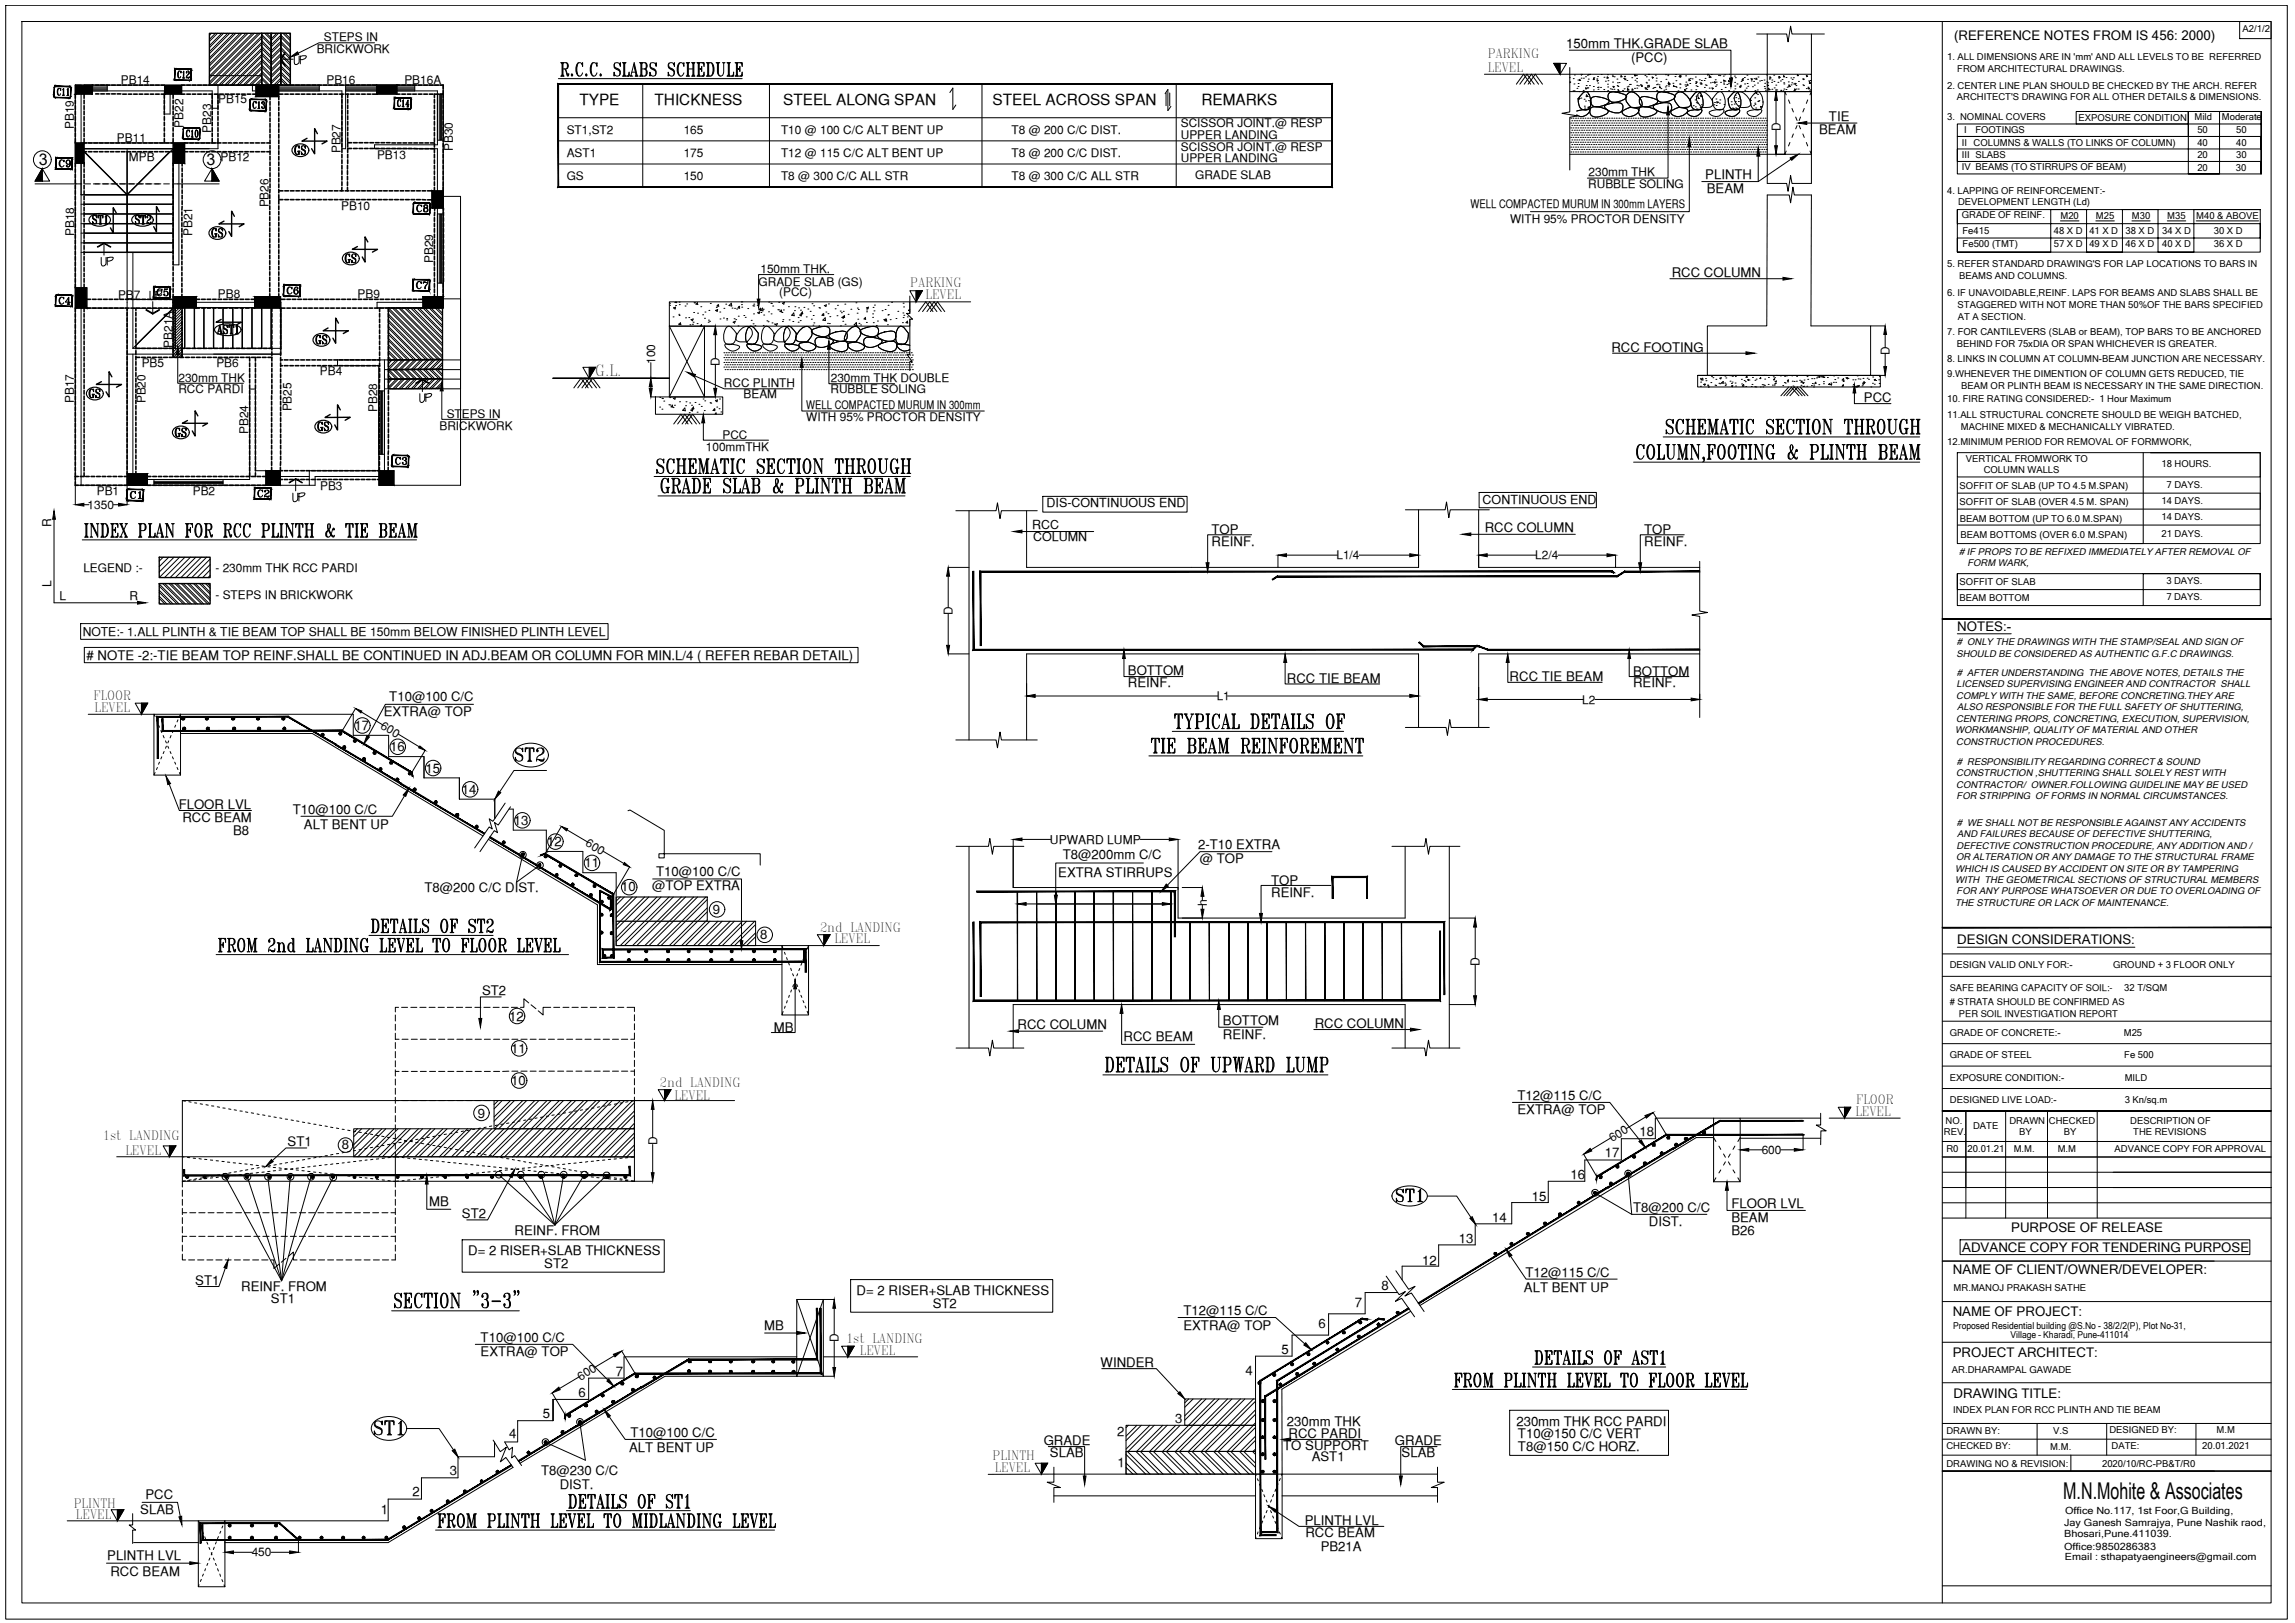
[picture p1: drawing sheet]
<svg xmlns="http://www.w3.org/2000/svg" width="420mm" height="297mm" viewBox="0 0 420 297" stroke-linecap="round" stroke-linejoin="round" font-family="sans-serif">
<defs><g id="words">
<g font-size="5.7">
<text x="254.4" y="221.2">ST1</text>
<text x="67.4" y="263.9">ST1</text>
</g>
<text font-size="5.3" x="93.1" y="140.4">ST2</text>
<g font-size="4.9">
<text x="52.6" y="13.1">UP</text>
<text x="52.6" y="29.6">GS</text>
<text x="66" y="49.4" transform="rotate(-90 66 49.4)">GS</text>
<text x="26.1" y="56.1">UP</text>
<text x="60.7" y="64.2" transform="rotate(-90 60.7 64.2)">GS</text>
<text x="15.2" y="74.1">GS</text>
<text x="56.8" y="80.1">GS</text>
<text x="52.6" y="93.1">UP</text>
</g>
<g font-size="4.4">
<text x="9.5" y="31.7">C9</text>
<text x="37.4" y="44.4">GS</text>
<text x="17.3" y="49.7">UP</text>
<text x="27.5" y="55.4">C5</text>
<text x="51.5" y="55">C6</text>
<text x="75.5" y="74.8">UP</text>
<text x="30.7" y="81.1">GS</text>
<text x="22.6" y="92.4">C1</text>
</g>
<text font-size="4.2" x="377.7" y="274.3">M.N.Mohite &amp; Associates</text>
<g font-size="4">
<text x="75.1" y="39.9">C8</text>
<text x="75.1" y="54">C7</text>
<text x="9.5" y="56.8">C4</text>
<text x="71.3" y="86.1">C3</text>
<text x="45.9" y="92.1">C2</text>
</g>
<g font-size="2.9">
<text x="7.1" y="30.3">3</text>
<text x="37.8" y="30.3">3</text>
</g>
<g font-size="2.8">
<text x="106.1" y="19.2">TYPE</text>
<text x="119.8" y="19.2">THICKNESS</text>
<text x="143.4" y="19.2">STEEL ALONG SPAN</text>
<text x="181.7" y="19.2">STEEL ACROSS SPAN</text>
<text x="219.9" y="19.2">REMARKS</text>
<text x="109" y="68.8">G.L.</text>
</g>
<g font-size="2.4">
<text x="286.8" y="8.8">150mm THK.GRADE SLAB</text>
<text x="298.6" y="11.3">(PCC)</text>
<text x="357.7" y="7.4">(REFERENCE NOTES FROM IS 456: 2000)</text>
<text x="334.8" y="22.1">TIE</text>
<text x="333" y="24.6">BEAM</text>
<text x="312.2" y="32.8">PLINTH</text>
<text x="312.5" y="35.3">BEAM</text>
<text x="306.1" y="50.8">RCC COLUMN</text>
<text x="295" y="64.4">RCC FOOTING</text>
<text x="341.2" y="73.6">PCC</text>
<text x="221.8" y="97.7">TOP</text>
<text x="221.8" y="100">REINF.</text>
<text x="271.8" y="97.5">RCC COLUMN</text>
<text x="301" y="97.7">TOP</text>
<text x="301" y="100">REINF.</text>
<text x="358.3" y="115.5">NOTES:-</text>
<text x="15.9" y="120.8"># NOTE -2:-TIE BEAM TOP REINF.SHALL BE CONTINUED IN ADJ.BEAM OR COLUMN FOR MIN.L/4 ( REFER REBAR DETAIL)</text>
<text x="206.5" y="123.5">BOTTOM</text>
<text x="206.5" y="125.7">REINF.</text>
<text x="235.6" y="125">RCC TIE BEAM</text>
<text x="276.4" y="124.7">RCC TIE BEAM</text>
<text x="299" y="123.7">BOTTOM</text>
<text x="299" y="125.8">REINF.</text>
<text x="70.3" y="131.1">EXTRA@ TOP</text>
<text x="71.3" y="128.4">T10@100 C/C</text>
<text x="64.9" y="133.6">17</text>
<text x="71.4" y="137.5">16</text>
<text x="77.9" y="141.4">15</text>
<text x="32.7" y="148">FLOOR LVL</text>
<text x="53.6" y="148.9">T10@100 C/C</text>
<text x="84.5" y="145.3">14</text>
<text x="33.4" y="150.4">RCC BEAM</text>
<text x="42.7" y="152.8">B8</text>
<text x="55.7" y="151.7">ALT BENT UP</text>
<text x="94.1" y="151">13</text>
<text x="100.2" y="154.9">12</text>
<text x="219.4" y="155.4">2-T10 EXTRA</text>
<text x="107" y="158.7">11</text>
<text x="120.1" y="160.4">T10@100 C/C</text>
<text x="193.7" y="160.5">EXTRA STIRRUPS</text>
<text x="194.5" y="157.2">T8@200mm C/C</text>
<text x="219.7" y="157.9">@ TOP</text>
<text x="232.7" y="161.9">TOP</text>
<text x="77.7" y="163.2">T8@200 C/C DIST.</text>
<text x="113.7" y="163.2">10</text>
<text x="119.4" y="162.9">@TOP EXTRA</text>
<text x="130.5" y="167.3">9</text>
<text x="232.7" y="164.2">REINF.</text>
<text x="139.2" y="171.9">8</text>
<text x="358.3" y="172.8">DESIGN CONSIDERATIONS:</text>
<text x="88.3" y="182.1">ST2</text>
<text x="93.2" y="186.8">12</text>
<text x="141.7" y="188.9">MB</text>
<text x="186.3" y="188.4">RCC COLUMN</text>
<text x="205.7" y="190.5">RCC BEAM</text>
<text x="223.9" y="187.7">BOTTOM</text>
<text x="223.9" y="190.2">REINF.</text>
<text x="240.7" y="188.1">RCC COLUMN</text>
<text x="93.6" y="192.7">11</text>
<text x="93.6" y="198.6">10</text>
<text x="277.8" y="201.3">T12@115 C/C</text>
<text x="277.8" y="204">EXTRA@ TOP</text>
<text x="52.6" y="209.8">ST1</text>
<text x="87.5" y="204.6">9</text>
<text x="300.1" y="207.9">18</text>
<text x="62.6" y="210.4">8</text>
<text x="287.5" y="215.9">16</text>
<text x="293.8" y="211.7">17</text>
<text x="78.6" y="220.8">MB</text>
<text x="280.4" y="219.8">15</text>
<text x="299" y="221.7">T8@200 C/C</text>
<text x="317" y="221.1">FLOOR LVL</text>
<text x="84.6" y="223">ST2</text>
<text x="94.2" y="226.1">REINF. FROM</text>
<text x="267.1" y="227.5">13</text>
<text x="273.2" y="223.6">14</text>
<text x="301.9" y="224.4">DIST.</text>
<text x="317" y="223.6">BEAM</text>
<text x="317" y="226">B26</text>
<text x="368.2" y="225.5">PURPOSE OF RELEASE</text>
<text x="85.7" y="229.7">D= 2 RISER+SLAB THICKNESS</text>
<text x="99.6" y="232.1">ST2</text>
<text x="260.4" y="231.4">12</text>
<text x="279.3" y="233.6">T12@115 C/C</text>
<text x="357.5" y="233.2">NAME OF CLIENT/OWNER/DEVELOPER:</text>
<text x="359.2" y="229.1">ADVANCE COPY FOR TENDERING PURPOSE</text>
<text x="35.8" y="235.1">ST1</text>
<text x="44.2" y="236.3">REINF. FROM</text>
<text x="49.6" y="238.5">ST1</text>
<text x="156.8" y="236.9">D= 2 RISER+SLAB THICKNESS</text>
<text x="170.8" y="239.4">ST2</text>
<text x="248" y="239.1">7</text>
<text x="252.9" y="236.1">8</text>
<text x="279" y="236.5">ALT BENT UP</text>
<text x="88" y="245.5">T10@100 C/C</text>
<text x="139.9" y="243.5">MB</text>
<text x="216.6" y="240.6">T12@115 C/C</text>
<text x="216.6" y="243.3">EXTRA@ TOP</text>
<text x="241.4" y="243">6</text>
<text x="357.5" y="240.9">NAME OF PROJECT:</text>
<text x="88" y="248.2">EXTRA@ TOP</text>
<text x="112.8" y="251.8">7</text>
<text x="201.5" y="250.3">WINDER</text>
<text x="228" y="251.7">4</text>
<text x="234.6" y="247.7">5</text>
<text x="357.5" y="248.3">PROJECT ARCHITECT:</text>
<text x="105.9" y="255.6">6</text>
<text x="357.7" y="255.9">DRAWING TITLE:</text>
<text x="93.2" y="263.1">4</text>
<text x="99.4" y="259.5">5</text>
<text x="115.4" y="262.9">T10@100 C/C</text>
<text x="204.5" y="262.8">2</text>
<text x="215.1" y="260.5">3</text>
<text x="235.6" y="260.9">230mm THK</text>
<text x="235.9" y="263.2">RCC PARDI</text>
<text x="277.6" y="260.9">230mm THK RCC PARDI</text>
<text x="277.9" y="263.2">T10@150 C/C VERT</text>
<text x="82.3" y="269.9">3</text>
<text x="99.1" y="269.9">T8@230 C/C</text>
<text x="115.2" y="265.8">ALT BENT UP</text>
<text x="191.1" y="264.5">GRADE</text>
<text x="192.2" y="266.7">SLAB</text>
<text x="204.6" y="268.5">1</text>
<text x="234.9" y="265.4">TO SUPPORT</text>
<text x="240.1" y="267.5">AST1</text>
<text x="255.4" y="264.5">GRADE</text>
<text x="256.6" y="266.7">SLAB</text>
<text x="277.9" y="265.6">T8@150 C/C HORZ.</text>
<text x="26.6" y="274.4">PCC</text>
<text x="75.5" y="273.9">2</text>
<text x="102.5" y="272.5">DIST.</text>
<text x="25.7" y="277">SLAB</text>
<text x="69.7" y="277">1</text>
<text x="238.9" y="279">PLINTH LVL</text>
<text x="239" y="281.4">RCC BEAM</text>
<text x="19.6" y="285.5">PLINTH LVL</text>
<text x="241.8" y="283.9">PB21A</text>
<text x="20.2" y="288.4">RCC BEAM</text>
</g>
<g font-size="2.3">
<text x="272.4" y="10.6">PARKING</text>
<text x="272.4" y="13.2">LEVEL</text>
<text x="166.7" y="52.5">PARKING</text>
<text x="169.4" y="54.8">LEVEL</text>
<text x="191.6" y="92.9">DIS-CONTINUOUS END</text>
<text x="271.4" y="92.2">CONTINUOUS END</text>
<text x="189" y="96.9">RCC</text>
<text x="189.1" y="99">COLUMN</text>
<text x="17.1" y="128.1">FLOOR</text>
<text x="17.3" y="130.3">LEVEL</text>
<text x="150.1" y="170.6">2nd LANDING</text>
<text x="152.8" y="172.7">LEVEL</text>
<text x="120.8" y="199">2nd LANDING</text>
<text x="123.5" y="201.3">LEVEL</text>
<text x="339.8" y="202.1">FLOOR</text>
<text x="18.8" y="208.7">1st LANDING</text>
<text x="339.7" y="204.2">LEVEL</text>
<text x="23" y="211.5">LEVEL</text>
<text x="154.9" y="245.7">1st LANDING</text>
<text x="157.4" y="248">LEVEL</text>
<text x="181.7" y="267.1">PLINTH</text>
<text x="182.1" y="269.4">LEVEL</text>
<text x="13.5" y="276">PLINTH</text>
<text x="13.9" y="278.1">LEVEL</text>
</g>
<g font-size="2.2">
<text x="58" y="9.7">BRICKWORK</text>
<text x="59.3" y="7.5">STEPS IN</text>
<text x="22.1" y="15.5">PB14</text>
<text x="59.8" y="15.3">PB16</text>
<text x="74" y="15.3">PB16A</text>
<text x="13.5" y="23.7" transform="rotate(-90 13.5 23.7)">PB19</text>
<text x="33.6" y="23.4" transform="rotate(-90 33.6 23.4)">PB22</text>
<text x="39.9" y="18.9">PB15</text>
<text x="216.2" y="23.3">SCISSOR JOINT.@ RESP</text>
<text x="326" y="24" transform="rotate(-90 326 24)">D</text>
<text x="21.4" y="26">PB11</text>
<text x="23.6" y="29.5">MPB</text>
<text x="38.7" y="24.3" transform="rotate(-90 38.7 24.3)">PB23</text>
<text x="40.4" y="29.5">PB12</text>
<text x="62.3" y="28.1" transform="rotate(-90 62.3 28.1)">PB27</text>
<text x="69" y="29">PB13</text>
<text x="82.9" y="27.6" transform="rotate(-90 82.9 27.6)">PB30</text>
<text x="103.7" y="28.7">AST1</text>
<text x="103.7" y="24.5">ST1,ST2</text>
<text x="125.2" y="28.7">175</text>
<text x="125.2" y="24.5">165</text>
<text x="143" y="28.7">T12 @ 115 C/C ALT BENT UP</text>
<text x="143" y="24.5">T10 @ 100 C/C ALT BENT UP</text>
<text x="185.2" y="24.5">T8 @ 200 C/C DIST.</text>
<text x="185.2" y="28.7">T8 @ 200 C/C DIST.</text>
<text x="216.2" y="25.4">UPPER LANDING</text>
<text x="216.2" y="27.6">SCISSOR JOINT.@ RESP</text>
<text x="216.2" y="29.6">UPPER LANDING</text>
<text x="103.7" y="32.9">GS</text>
<text x="125.2" y="32.9">150</text>
<text x="143" y="32.9">T8 @ 300 C/C ALL STR</text>
<text x="185.2" y="32.9">T8 @ 300 C/C ALL STR</text>
<text x="218.8" y="32.9">GRADE SLAB</text>
<text x="290.8" y="34.3">RUBBLE SOLING</text>
<text x="290.8" y="32.3">230mm THK</text>
<text x="49.2" y="38" transform="rotate(-90 49.2 38)">PB26</text>
<text x="62.5" y="38.4">PB10</text>
<text x="269.2" y="38.1">WELL COMPACTED MURUM IN 300mm LAYERS</text>
<text x="276.5" y="40.9">WITH 95% PROCTOR DENSITY</text>
<text x="13.6" y="43.2" transform="rotate(-90 13.6 43.2)">PB18</text>
<text x="35.2" y="43.2" transform="rotate(-90 35.2 43.2)">PB21</text>
<text x="79.3" y="48.2" transform="rotate(-90 79.3 48.2)">PB29</text>
<text x="138.9" y="52.3">GRADE SLAB (GS)</text>
<text x="139.2" y="49.9">150mm THK.</text>
<text x="21.6" y="54.7">PB7</text>
<text x="39.9" y="54.6">PB8</text>
<text x="65.5" y="54.5">PB9</text>
<text x="142.6" y="54.1">(PCC)</text>
<text x="31.6" y="63.7" transform="rotate(-90 31.6 63.7)">PB21A</text>
<text x="345.9" y="65" transform="rotate(-90 345.9 65)">D</text>
<text x="25.9" y="67.1">PB5</text>
<text x="32.7" y="70">230mm THK</text>
<text x="32.7" y="71.8">RCC PARDI</text>
<text x="39.6" y="67.2">PB6</text>
<text x="58.6" y="68.7">PB4</text>
<text x="119.9" y="66.6" transform="rotate(-90 119.9 66.6)">100</text>
<text x="131.7" y="67" transform="rotate(-90 131.7 67)">D</text>
<text x="132.5" y="70.9">RCC PLINTH</text>
<text x="152" y="72">RUBBLE SOLING</text>
<text x="152.1" y="69.9">230mm THK DOUBLE</text>
<text x="13.5" y="73.7" transform="rotate(-90 13.5 73.7)">PB17</text>
<text x="26.6" y="73.8" transform="rotate(-90 26.6 73.8)">PB20</text>
<text x="53.4" y="75.3" transform="rotate(-90 53.4 75.3)">PB25</text>
<text x="69.1" y="75.4" transform="rotate(-90 69.1 75.4)">PB28</text>
<text x="81.8" y="76.5">STEPS IN</text>
<text x="136.1" y="72.9">BEAM</text>
<text x="147.6" y="74.8">WELL COMPACTED MURUM IN 300mm</text>
<text x="147.6" y="77">WITH 95% PROCTOR DENSITY</text>
<text x="45.4" y="79.4" transform="rotate(-90 45.4 79.4)">PB24</text>
<text x="80.5" y="78.7">BRICKWORK</text>
<text x="129.2" y="82.5">100mmTHK</text>
<text x="132.3" y="80.3">PCC</text>
<text x="58.6" y="89.7">PB3</text>
<text x="16" y="93.1">1350</text>
<text x="17.7" y="90.6">PB1</text>
<text x="35.3" y="90.6">PB2</text>
<text x="9.3" y="96.5" transform="rotate(-90 9.3 96.5)">R</text>
<text x="9.3" y="107.4" transform="rotate(-90 9.3 107.4)">L</text>
<text x="15.3" y="104.7">LEGEND :-</text>
<text x="39.4" y="104.7">- 230mm THK RCC PARDI</text>
<text x="244.7" y="102.4">L1/4</text>
<text x="281.1" y="102.4">L2/4</text>
<text x="10.9" y="109.7">L</text>
<text x="23.7" y="109.7">R</text>
<text x="39.4" y="109.6">- STEPS IN BRICKWORK</text>
<text x="174.4" y="112.6" transform="rotate(-90 174.4 112.6)">D</text>
<text x="15.1" y="116.3">NOTE:- 1.ALL PLINTH &amp; TIE BEAM TOP SHALL BE 150mm BELOW FINISHED PLINTH LEVEL</text>
<text x="222.7" y="128.1">L1</text>
<text x="289.7" y="128.8">L2</text>
<text x="69.5" y="133.2" transform="rotate(31 69.5 133.2)">600</text>
<text x="107.1" y="154.7" transform="rotate(31 107.1 154.7)">600</text>
<text x="192.2" y="154.4">UPWARD LUMP</text>
<text x="220.9" y="165.9" transform="rotate(-90 220.9 165.9)">h</text>
<text x="270.9" y="176.8" transform="rotate(-90 270.9 176.8)">D</text>
<text x="120.3" y="209.6" transform="rotate(-90 120.3 209.6)">D</text>
<text x="295.1" y="209" transform="rotate(-31 295.1 209)">600</text>
<text x="322.5" y="211.2">600</text>
<text x="153.5" y="245.7" transform="rotate(-90 153.5 245.7)">D</text>
<text x="106.3" y="252.7" transform="rotate(-31 106.3 252.7)">600</text>
<text x="46.1" y="284.9">450</text>
</g>
<g font-size="1.8">
<text x="377.9" y="279.2">Jay Ganesh Samrajya, Pune Nashik raod,</text>
<text x="377.9" y="281.4">Bhosari,Pune.411039.</text>
<text x="378.1" y="277.1">Office No.117, 1st Foor,G Building,</text>
<text x="377.9" y="283.6">Office:9850286383</text>
<text x="378" y="285.6">Email : sthapatyaengineers@gmail.com</text>
</g>
<g font-size="1.7">
<text x="410.6" y="5.8">A2/1/2</text>
<text x="356.5" y="10.9">1. ALL DIMENSIONS ARE IN 'mm' AND ALL LEVELS TO BE REFERRED</text>
<text x="356.5" y="16.3">2. CENTER LINE PLAN SHOULD BE CHECKED BY THE ARCH. REFER</text>
<text x="358.3" y="13.1">FROM ARCHITECTURAL DRAWINGS.</text>
<text x="356.5" y="21.9">3. NOMINAL COVERS</text>
<text x="358.2" y="18.3">ARCHITECT'S DRAWING FOR ALL OTHER DETAILS &amp; DIMENSIONS.</text>
<text x="380.5" y="22.1">EXPOSURE CONDITION</text>
<text x="401.8" y="21.9">Mild</text>
<text x="406.8" y="21.9">Moderate</text>
<text x="359.2" y="26.7">II COLUMNS &amp; WALLS (TO LINKS OF COLUMN)</text>
<text x="359.2" y="28.9">III SLABS</text>
<text x="359.6" y="24.4">I</text>
<text x="361.6" y="24.4">FOOTINGS</text>
<text x="402.3" y="24.4">50</text>
<text x="402.3" y="26.7">40</text>
<text x="402.3" y="28.9">20</text>
<text x="409.4" y="24.4">50</text>
<text x="409.4" y="26.7">40</text>
<text x="409.4" y="28.9">30</text>
<text x="356.5" y="35.6">4. LAPPING OF REINFORCEMENT:-</text>
<text x="359.2" y="31.2">IV BEAMS (TO STIRRUPS OF BEAM)</text>
<text x="402.3" y="31.3">20</text>
<text x="409.3" y="31.3">30</text>
<text x="358.5" y="37.5">DEVELOPMENT LENGTH (Ld)</text>
<text x="359.2" y="39.9">GRADE OF REINF.</text>
<text x="377.2" y="40.1">M20</text>
<text x="383.7" y="40.1">M25</text>
<text x="390.3" y="40.1">M30</text>
<text x="396.8" y="40">M35</text>
<text x="402.1" y="40">M40 &amp; ABOVE</text>
<text x="359.3" y="42.9">Fe415</text>
<text x="359.3" y="45.2">Fe500 (TMT)</text>
<text x="376" y="42.9">48 X D</text>
<text x="376" y="45.2">57 X D</text>
<text x="382.5" y="42.9">41 X D</text>
<text x="382.5" y="45.2">49 X D</text>
<text x="389.1" y="42.9">38 X D</text>
<text x="389.1" y="45.2">46 X D</text>
<text x="395.8" y="42.9">34 X D</text>
<text x="395.8" y="45.2">40 X D</text>
<text x="405.3" y="42.8">30 X D</text>
<text x="405.3" y="45.1">36 X D</text>
<text x="356.5" y="48.9">5. REFER STANDARD DRAWING'S FOR LAP LOCATIONS TO BARS IN</text>
<text x="358.7" y="51.1">BEAMS AND COLUMNS.</text>
<text x="356.5" y="54.2">6. IF UNAVOIDABLE,REINF. LAPS FOR BEAMS AND SLABS SHALL BE</text>
<text x="358.4" y="56.4">STAGGERED WITH NOT MORE THAN 50%OF THE BARS SPECIFIED</text>
<text x="358.4" y="58.6">AT A SECTION.</text>
<text x="356.5" y="61.3">7. FOR CANTILEVERS (SLAB or BEAM), TOP BARS TO BE ANCHORED</text>
<text x="358.2" y="63.5">BEHIND FOR 75xDIA OR SPAN WHICHEVER IS GREATER.</text>
<text x="356.5" y="66.3">8. LINKS IN COLUMN AT COLUMN-BEAM JUNCTION ARE NECESSARY.</text>
<text x="356.5" y="69">9.WHENEVER THE DIMENTION OF COLUMN GETS REDUCED, TIE</text>
<text x="359.1" y="71.2">BEAM OR PLINTH BEAM IS NECESSARY IN THE SAME DIRECTION.</text>
<text x="356.5" y="73.7">10. FIRE RATING CONSIDERED:- 1 Hour Maximum</text>
<text x="356.5" y="76.6">11.ALL STRUCTURAL CONCRETE SHOULD BE WEIGH BATCHED,</text>
<text x="356.5" y="81.5">12.MINIMUM PERIOD FOR REMOVAL OF FORMWORK,</text>
<text x="359" y="78.8">MACHINE MIXED &amp; MECHANICALLY VIBRATED.</text>
<text x="358.8" y="89.4">SOFFIT OF SLAB (UP TO 4.5 M.SPAN)</text>
<text x="359.9" y="84.6">VERTICAL FROMWORK TO</text>
<text x="363.2" y="86.5">COLUMN WALLS</text>
<text x="395.7" y="85.6">18 HOURS.</text>
<text x="396.6" y="89.3">7 DAYS.</text>
<text x="358.8" y="92.4">SOFFIT OF SLAB (OVER 4.5 M. SPAN)</text>
<text x="358.8" y="95.5">BEAM BOTTOM (UP TO 6.0 M.SPAN)</text>
<text x="395.7" y="92.2">14 DAYS.</text>
<text x="395.7" y="95.2">14 DAYS.</text>
<text x="358.7" y="101.5"># IF PROPS TO BE REFIXED IMMEDIATELY AFTER REMOVAL OF</text>
<text x="358.9" y="98.5">BEAM BOTTOMS (OVER 6.0 M.SPAN)</text>
<text x="395.7" y="98.3">21 DAYS.</text>
<text x="358.8" y="107.1">SOFFIT OF SLAB</text>
<text x="360.2" y="103.6">FORM WARK,</text>
<text x="396.6" y="106.9">3 DAYS.</text>
<text x="358.8" y="110">BEAM BOTTOM</text>
<text x="396.6" y="109.9">7 DAYS.</text>
<text x="358.3" y="118.1"># ONLY THE DRAWINGS WITH THE STAMP/SEAL AND SIGN OF</text>
<text x="358.2" y="120.2">SHOULD BE CONSIDERED AS AUTHENTIC G.F.C DRAWINGS.</text>
<text x="358.2" y="125.8">LICENSED SUPERVISING ENGINEER AND CONTRACTOR SHALL</text>
<text x="358.3" y="123.7"># AFTER UNDERSTANDING THE ABOVE NOTES, DETAILS THE</text>
<text x="358.1" y="127.9">COMPLY WITH THE SAME, BEFORE CONCRETING.THEY ARE</text>
<text x="358.3" y="130">ALSO RESPONSIBLE FOR THE FULL SAFETY OF SHUTTERING,</text>
<text x="358" y="134.2">WORKMANSHIP, QUALITY OF MATERIAL AND OTHER</text>
<text x="358.1" y="132.1">CENTERING PROPS, CONCRETING, EXECUTION, SUPERVISION,</text>
<text x="358.1" y="136.3">CONSTRUCTION PROCEDURES.</text>
<text x="358.1" y="142.1">CONSTRUCTION ,SHUTTERING SHALL SOLELY REST WITH</text>
<text x="358.3" y="140"># RESPONSIBILITY REGARDING CORRECT &amp; SOUND</text>
<text x="358.1" y="144.2">CONTRACTOR/ OWNER.FOLLOWING GUIDELINE MAY BE USED</text>
<text x="358.2" y="146.3">FOR STRIPPING OF FORMS IN NORMAL CIRCUMSTANCES.</text>
<text x="358.2" y="155.3">DEFECTIVE CONSTRUCTION PROCEDURE, ANY ADDITION AND /</text>
<text x="358.3" y="151.1"># WE SHALL NOT BE RESPONSIBLE AGAINST ANY ACCIDENTS</text>
<text x="358.3" y="153.2">AND FAILURES BECAUSE OF DEFECTIVE SHUTTERING,</text>
<text x="358" y="159.5">WHICH IS CAUSED BY ACCIDENT ON SITE OR BY TAMPERING</text>
<text x="358" y="161.6">WITH THE GEOMETRICAL SECTIONS OF STRUCTURAL MEMBERS</text>
<text x="358.1" y="157.4">OR ALTERATION OR ANY DAMAGE TO THE STRUCTURAL FRAME</text>
<text x="357.9" y="165.8">THE STRUCTURE OR LACK OF MAINTENANCE.</text>
<text x="358.2" y="163.7">FOR ANY PURPOSE WHATSOEVER OR DUE TO OVERLOADING OF</text>
<text x="356.9" y="177.2">DESIGN VALID ONLY FOR:-</text>
<text x="386.9" y="177.2">GROUND + 3 FLOOR ONLY</text>
<text x="356.9" y="181.4">SAFE BEARING CAPACITY OF SOIL:-</text>
<text x="356.9" y="184"># STRATA SHOULD BE CONFIRMED AS</text>
<text x="388.9" y="181.4">32 T/SQM</text>
<text x="356.9" y="189.6">GRADE OF CONCRETE:-</text>
<text x="358.6" y="186.1">PER SOIL INVESTIGATION REPORT</text>
<text x="388.8" y="189.6">M25</text>
<text x="356.9" y="193.7">GRADE OF STEEL</text>
<text x="357" y="197.8">EXPOSURE CONDITION:-</text>
<text x="388.9" y="193.7">Fe 500</text>
<text x="389" y="197.8">MILD</text>
<text x="357" y="201.9">DESIGNED LIVE LOAD:-</text>
<text x="389" y="201.9">3 Kn/sq.m</text>
<text x="355.9" y="207.7">REV.</text>
<text x="356.2" y="205.7">NO.</text>
<text x="361.2" y="206.7">DATE</text>
<text x="367.9" y="205.7">DRAWN</text>
<text x="369.7" y="207.7">BY</text>
<text x="375.1" y="205.7">CHECKED</text>
<text x="377.8" y="207.7">BY</text>
<text x="390" y="205.7">DESCRIPTION OF</text>
<text x="390.6" y="207.7">THE REVISIONS</text>
<text x="356.3" y="210.8">R0</text>
<text x="360.2" y="210.8">20.01.21</text>
<text x="368.7" y="210.8">M.M.</text>
<text x="376.7" y="210.8">M.M</text>
<text x="387.1" y="210.8">ADVANCE COPY FOR APPROVAL</text>
<text x="357.7" y="236.3">MR.MANOJ PRAKASH SATHE</text>
<text x="357.6" y="243.2">Proposed Residential building @S.No - 38/2/2(P), Plot No-31,</text>
<text x="368.1" y="244.9">Village – Kharadi, Pune-411014</text>
<text x="357.4" y="251.2">AR.DHARAMPAL GAWADE</text>
<text x="356.3" y="262.5">DRAWN BY:</text>
<text x="357.6" y="258.6">INDEX PLAN FOR RCC PLINTH AND TIE BEAM</text>
<text x="375.9" y="262.4">V.S</text>
<text x="386.2" y="262.3">DESIGNED BY:</text>
<text x="405.8" y="262.3">M.M</text>
<text x="356.3" y="268.4">DRAWING NO &amp; REVISION:</text>
<text x="356.3" y="265.3">CHECKED BY:</text>
<text x="375.4" y="265.3">M.M.</text>
<text x="384.8" y="268.5">2020/10/RC-PB&amp;T/R0</text>
<text x="386.6" y="265.3">DATE:</text>
<text x="403.2" y="265.3">20.01.2021</text>
</g>
</g></defs>
<!-- layer: SEC_ARCH -->
<g fill="none" stroke="#000" stroke-width=".18">
<path d="M15.4 16.6v-1h65.7v40.7h-12.1v-1h11.1v-28.1h-11.5v-.7h11.5v-9.9h-16.8M15.4 16.1h4.2M15.4 15.9h4.2M15.4 16.3h4.2M19.6 15.6v1M38.3 15.6v-1.8h9.6v1.8M39.9 15.6v4.2h-1.1v-3.2h-7.7v4.3h-1v-4.3h-15.3M46.2 15.6v1h16.4v10.6h.7v-11.6M47.9 16.1h10.5M47.9 15.9h10.5M47.9 16.3h10.5M49.6 6.1v9.5"/>
<path d="M51.4 6.1v9.5M53.2 15.6v-9.5h-5.3v10.5M58.4 15.6v1M63.3 16.1h12.6M63.3 15.9h12.6M63.3 16.3h12.6M75.9 15.6v1M80.1 17.2h1M80.4 17.2v8.5M80.6 17.2v8.5M80.8 17.2v8.5M14.8 27.2h16.9v19h-8.4v-10.6h-8.5z"/>
<path d="M14.8 27.2v61.6M14.8 27.2h16.9M14.8 35.6h16.9M14.8 37.4h16.9M14.8 39.2h16.9M14.8 27.2l8.5 8.4 8.4-8.4M23.3 27.2v61.6M31.7 27.2v21.3h1.1v-21.3h7.1v-1h-25.1v-10.6h-1v73.2h42.8v-2.7h12.7M80.1 39.2h1M80.1 25.7h1M80.4 39.2v12.6M80.6 39.2v12.6"/>
<path d="M80.8 39.2v12.6M81.2 35.9h3.1v52.9h-15v-21.9h-7.5v-1h22.5M14.8 40.9h16.9M14.8 42.7h16.9M14.8 44.5h16.9M14.8 46.2h16.9M14.8 56.4h8.5M17.8 45.2l1.2-.7 1.3 .7-.1 .1-1.2-.7-1.1 .7zM19 44.6v2.1M24.3 46.2v17.6M24.3 56.4h7.4l-7.4 7.4M24.3 54.8h7.4"/>
<path d="M31.7 55.3h19.7M31.7 56.3h19.7v8.5h-28.1M32.1 56.4v7.4M33.8 56.4v7.4M35.6 56.3v7.5M37.3 56.3v7.5M39.1 56.3v7.5M40.8 56.3v7.5M42.6 56.3v7.5M44.4 56.3v7.5M46.1 56.3v7.5M47.9 56.3v7.5"/>
<path d="M49.6 56.3v7.5M80.1 51.8h1M81.1 54.7h3.2M24.3 64.8v23M24.3 63.8h27.1M69.3 71.5h1.1M69.6 71.5v11.6M69.8 71.5v11.6M70 71.5v11.6M70.4 65.9v22.9M70.4 67.6h13.9M70.4 69.4h13.9"/>
<path d="M70.4 71.2h13.9M76.1 70.1l1.2-.7 1.3 .7-.1 .1-1.2-.6-1.1 .6zM77.3 69.6v2.1M28.2 88.3h12.6M28.2 88.1h12.6M28.2 88.5h12.6M40.8 87.8v1M56.6 87.2h-5.3v-1.1h-4.5v-14.9h-1.1v16.6h-22.4M69.3 83.1h1.1M70.5 87.2h-12.8v1.6"/>
</g>
<!-- layer: SEC_COLFIL -->
<g fill="#000" stroke="#000" stroke-width=".18">
<path d="M13.8 17.2l3.2-1.6-.1 1.6zM13.8 15.6v1.6l3.2-1.6z"/>
<path d="M30.1 17.2l3.2-1.6v1.6zM30.1 15.6v1.6l3.2-1.6z"/>
<path d="M46.8 17.7l4.2-2.1v2.1zM46.8 15.6v2.1l4.2-2.1z"/>
<path d="M68.9 17.2l3.8-1.6v1.6zM68.9 15.6v1.6l3.8-1.6z"/>
<path d="M13.8 26.2h1.6v3.7zM13.8 26.2v3.7h1.6z"/>
<path d="M31.7 26.2h2.1v3.7zM31.7 26.2v3.7h2.1z"/>
<path d="M79.1 34.9h2v3.2zM79.1 34.9v3.2h2z"/>
<path d="M13.8 52.7h2.1v3.7zM13.8 52.7v3.7h2.1z"/>
<path d="M31.7 54.3h4.2l-4.2 2.1zM31.7 56.4h4.2v-2.1z"/>
<path d="M46.6 54.3l4.8 2.1h-4.8zM46.6 54.3l4.8 2.1v-2.1z"/>
<path d="M77.4 56.4l3.7-2.1v2.1zM77.4 54.3v2.1l3.7-2.1z"/>
<path d="M23.3 86.7h3.7l-3.7 2.1zM23.3 88.8h3.7v-2.1z"/>
<path d="M48.7 86.1l2.6 2.7h-2.6zM48.7 86.1l2.6 2.7v-2.7z"/>
<path d="M69.5 86.1l2.6 2.7h-2.6zM69.5 86.1l2.6 2.7v-2.7z"/>
</g>
<!-- layer: SEC_COLUMN -->
<g fill="none" stroke="#000" stroke-width=".18">
<path d="M13.8 15.6h3.2l-.1 1.6h-3.1v-1.6l3.1 1.6M17 15.6l-3.2 1.6M30.1 15.6h3.2v1.6h-3.2v-1.6l3.2 1.6M33.3 15.6l-3.2 1.6M46.8 15.6h4.2v2.1h-4.2v-2.1l4.2 2.1M51 15.6l-4.2 2.1M68.9 15.6h3.8v1.6h-3.8v-1.6l3.8 1.6M72.7 15.6l-3.8 1.6M13.8 26.2l1.6 3.7M15.4 26.2l-1.6 3.7h1.6v-3.7h-1.6v3.7M31.7 26.2l2.1 3.7M33.8 26.2l-2.1 3.7h2.1v-3.7h-2.1v3.7"/>
<path d="M79.1 34.9l2 3.2M81.1 34.9l-2 3.2h2v-3.2h-2v3.2M13.8 52.7l2.1 3.7M15.9 52.7l-2.1 3.7h2.1v-3.7h-2.1v3.7M31.7 54.3l4.2 2.1v-2.1h-4.2v2.1h4.2M35.9 54.3l-4.2 2.1M46.6 54.3l4.8 2.1M51.4 54.3v2.1h-4.8v-2.1h4.8l-4.8 2.1M77.4 54.3h3.7v2.1h-3.7v-2.1l3.7 2.1M81.1 54.3l-3.7 2.1M23.3 86.7l3.7 2.1v-2.1h-3.7v2.1h3.7M27 86.7l-3.7 2.1"/>
<path d="M48.7 86.1l2.6 2.7M51.3 86.1v2.7h-2.6v-2.7h2.6l-2.6 2.7M69.5 86.1l2.6 2.7M72.1 86.1v2.7h-2.6v-2.7h2.6l-2.6 2.7"/>
</g>
<!-- layer: SEC_col text -->
<g fill="#000" stroke="#000" stroke-width=".18">
<path d="M10 15.8l-.1 .2zM10 15.8v.2zM10 15.8v.1l.1-.2zM10.1 15.7l-.1 .2z"/>
<path d="M9.9 16v1.7zM10 16l-.1 1.7z"/>
<path d="M10 17.8l.1 .1zM10 17.8h.1zM9.9 17.7l.1 .1zM9.9 17.7l.1 .1z"/>
<path d="M10.1 17.8l2.7 .1zM10.1 17.8l2.7 .1z"/>
<path d="M12.8 15.7v.2l.1-.1zM12.8 15.9l.1-.1zM12.9 15.8l.1 .2zM12.9 15.9l.1 .1z"/>
<path d="M10.1 15.7h2.7v.2zM10.1 15.7v.2h2.7z"/>
<path d="M12.9 17.7v.1zM12.9 17.7v.1zM12.9 17.8l-.1 .1zM12.8 17.8h.1z"/>
<path d="M13 16l-.1 1.7zM12.9 16v1.7z"/>
<path d="M32 12.7l-.1 .1zM32 12.7v.1zM32 12.7h.1l.1-.1zM32.2 12.6l-.1 .1z"/>
<path d="M31.9 12.8v1.7zM32 12.8l-.1 1.7z"/>
<path d="M32 14.6l.2 .1zM32 14.6h.2zM31.9 14.5l.2 .1zM31.9 14.5l.2 .1z"/>
<path d="M32.2 14.6l2.6 .1zM32.2 14.6l2.6 .1z"/>
<path d="M34.8 12.6l.2 .1zM34.8 12.7h.2zM34.9 12.7l.1 .1v-.1zM34.9 12.7l.1 .1z"/>
<path d="M32.2 12.6l2.6 .1zM32.2 12.6l2.6 .1z"/>
<path d="M34.9 14.5l.1 .1v-.1zM34.9 14.5l.1 .1zM34.9 14.6l-.1 .1 .2-.1zM34.8 14.6h.1z"/>
<path d="M35 12.8v1.7h-.1zM34.9 12.8v1.7l.1-1.7z"/>
<path d="M45.8 18.2l-.1 .2zM45.8 18.2v.2zM45.8 18.2h.2zM45.8 18.3l.2-.1z"/>
<path d="M45.7 18.4v1.7zM45.8 18.4l-.1 1.7z"/>
<path d="M48.6 18.2h.1zM48.6 18.2h.1zM48.7 18.3l.1 .1zM48.7 18.3l.1 .1z"/>
<path d="M46 18.2h2.6zM46 18.2h2.6z"/>
<path d="M72.2 17.9v.2zM72.2 17.9v.2zM72.2 17.9l.1 .1 .1-.1zM72.4 17.9l-.1 .1z"/>
<path d="M72.2 18.1v1.7zM72.2 18.1v1.7z"/>
<path d="M72.2 19.9l.2 .1zM72.2 19.9h.2zM72.2 19.8l.1 .1zM72.2 19.8l.1 .1z"/>
<path d="M72.4 19.9l2.6 .1zM72.4 19.9l2.6 .1z"/>
<path d="M75 17.9h.2zM75 17.9h.2zM75.2 17.9l.1 .2zM75.1 18l.2 .1z"/>
<path d="M72.4 17.9h2.6zM72.4 17.9h2.6z"/>
<path d="M75.2 19.8v.1zM75.2 19.8v.1zM75.1 19.9l-.1 .1zM75 19.9h.1z"/>
<path d="M75.3 18.1l-.1 1.7zM75.2 18.1v1.7z"/>
<path d="M33.6 23.5l-.1 .1zM33.6 23.5v.1zM33.6 23.5l.2-.1zM33.6 23.5l.2-.1z"/>
<path d="M33.5 23.6v1.7zM33.6 23.6l-.1 1.7z"/>
<path d="M33.6 25.4l.2 .1zM33.6 25.4h.2zM33.5 25.3l.1 .1zM33.5 25.3l.1 .1z"/>
<path d="M33.8 25.4l2.6 .1zM33.8 25.4l2.6 .1z"/>
<path d="M36.4 23.4l.1 .1zM36.4 23.5h.1zM36.5 23.5l.1 .1zM36.5 23.5l.1 .1z"/>
<path d="M33.8 23.4l2.6 .1zM33.8 23.4l2.6 .1z"/>
<path d="M36.5 25.3v.1zM36.5 25.3v.1zM36.5 25.4l-.1 .1zM36.4 25.4h.1z"/>
<path d="M36.6 23.6l-.1 1.7zM36.5 23.6v1.7z"/>
<path d="M45.8 20.2l.2 .1v-.1zM45.8 20.2h.2h-.2zM45.7 20.1l.1 .1zM45.7 20.1l.1 .1z"/>
<path d="M46 20.2l2.6 .1h-2.6zM46 20.2l2.6 .1v-.1z"/>
<path d="M48.7 20.1v.1zM48.7 20.1v.1zM48.7 20.2l-.1 .1zM48.6 20.2h.1l-.1 .1z"/>
<path d="M48.8 18.4l-.1 1.7zM48.7 18.4v1.7z"/>
</g>
<g fill="none" stroke="#000" stroke-width=".18">
<path d="M10.6 16.3v1M10.8 16.2l-.2 .4v.6l.2 .2M11.1 16.3v-.1v.4l-.2-.4a.72 .72 0 0 0-.2 1.2h.3l.1-.3M11.4 17.4h.4M11.5 16.4l.2-.2v1.2M11.6 16.3v1.1M11.6 17.4h-.1M11.7 17.4h.1M12.2 17.5h.4M12.3 16.4l.2-.2v1.3M12.4 16.3v1.2M12.4 17.4l-.1 .1"/>
<path d="M12.4 16.3v1.1M12.5 17.4v.1M32.7 13.2l-.1 .9M32.8 13l-.2 .5v.5l.2 .3M33.1 13.2v-.2v.4l-.2-.4a.76 .76 0 0 0-.1 1.3l.2-.1 .1-.2M33.4 14.3h.4M33.5 13.3l.1-.3v1.3M33.6 14.2l-.1 .1M33.6 13.1v1.2M33.6 13.1v1.1M33.6 14.2l.1 .1M34.1 13.3h.1z"/>
<path d="M34.1 13.2l.1 .1h-.1a.32 .32 0 0 1 .3-.3 .32 .32 0 0 1 .3 .3 .32 .32 0 0 1-.2 .3l-.4 .3v.4M34.5 13l.1 .4-.3 .4M34.6 13.1v.4M34.7 14.1l-.6 .1M34.7 14l-.1 .3-.4-.2 .4 .1M46.4 18.8v.9M46.6 18.6l-.2 .5 .2 .8M46.8 18.8l.1-.2v.3a.32 .32 0 0 0-.4-.3 .32 .32 0 0 0-.2 .5v.5l.3 .3 .3-.3M47.2 19.9h.4M47.2 18.8l.2-.2v1.3M47.4 18.7v1.2M47.4 19.8l-.1 .1"/>
<path d="M47.4 19.7l-.1 .2M47.4 18.7v1.1M47.4 19.7v.1M47.9 18.8h.1M47.9 18.8l.1 .2v-.4l.4 .1v.3l-.2 .1M47.9 19.6h.1M48.1 19.1a.36 .36 0 0 1 .3 .4 .36 .36 0 0 1-.3 .4l-.2-.1v-.3v.2M48.2 18.6l.1 .2-.1 .3 .2 .3-.2 .5M48.3 18.7v.4M48.4 19.3v.4M72.9 18.4v.9M73 18.2l-.2 .6 .2 .7"/>
<path d="M73.3 18.4v-.2v.4l-.2-.4a.78 .78 0 0 0-.1 1.3h.2l.1-.3M73.6 19.5l.3 .1M73.7 18.5l.2-.3v1.3M73.7 19.5h.1M73.8 18.4v1.1M74.5 19.6h.3M74.6 18.5v1.1M74.6 19.5l-.1 .1M74.7 18.4v1.1M74.7 19.4v.2v-.1M74.9 19.2h-.6l.4-.9v1.3M34.2 24v.9"/>
<path d="M34.4 23.8l-.2 .5v.5l.2 .3M34.7 24v-.2v.4l-.2-.4a.72 .72 0 0 0-.2 1.2h.3l.1-.2M35 25.1h.4M35 24l.2-.2v1.3M35.2 23.9v1.2M35.2 25l-.1 .1M35.2 23.9v1.1M35.2 25l.1 .1-.1-.1M35.8 23.9l.1-.1a.8 .8 0 0 1 0 1.3l-.2-.5zM35.8 23.9v1.1M35.9 23.8l-.1 .5v.6l.1 .2M36 23.8l.2 .5-.2 .8"/>
<path d="M36.1 23.9v1.1"/>
</g>
<!-- layer: SEC_BEAM -->
<g fill="none" stroke="#000" stroke-width=".3">
<path d="M13.8 17.2v.8M13.8 18.3v.7M13.8 19.3v.7M15.4 17.2v.8M15.4 18.3v.7M15.4 19.3v.7M17.5 15.6h.6M17.5 17.2h.6M18.4 15.6h.7M18.4 17.2h.7M19.5 15.6h.6M19.5 17.2h.6"/>
<path d="M20.4 15.6h.7M20.4 17.2h.7M21.4 15.6h.7M21.4 17.2h.7M22.5 15.6h.6M22.5 17.2h.6M23.5 15.6h.6M23.5 17.2h.6M24.5 15.6h.6M24.5 17.2h.6M25.5 15.6h.6M25.5 17.2h.6"/>
<path d="M26.5 15.6h.7M26.5 17.2h.7M27.5 15.6h.6M27.5 17.2h.6M28.5 15.6h.7M28.5 17.2h.7M29.5 15.6h.6M29.5 17.2h.6v.8M30.1 18.3v.7M30.1 19.3v.7M31.7 17.2v.8M31.7 18.3v.7"/>
<path d="M31.7 19.3v.7M33.3 15.6h.6M33.3 17.2h.6M34.2 15.6h.7M34.2 17.2h.7M35.2 15.6h.6M35.2 17.2h.6M36.2 15.6h.7M36.2 17.2h.7M37.2 15.6h.7M37.2 17.2h.7M38.2 15.6h.7"/>
<path d="M38.2 17.2h.7M38.8 17.2v.8M38.8 18.3v.7M38.8 19.3v.7M39.2 15.6h.7M39.2 17.2h.7M39.9 17.2v.8M39.9 18.3v.7M39.9 19.3v.7M40.2 15.6h.7M40.2 17.2h.7M41.2 15.6h.7"/>
<path d="M41.2 17.2h.7M42.2 15.6h.7M42.2 17.2h.7M43.3 15.6h.6M43.3 17.2h.6M44.2 15.6h.7M44.2 17.2h.7M45.2 15.6h.7M45.2 17.2h.7M46.3 15.6h.5M46.3 17.2h.5M49.4 17.7v.5"/>
<path d="M49.4 18.6v.7M49.4 19.6v.6M51 15.6h.8M51 17.2h.8M51 17.7v.5M51 18.6v.7M51 19.6v.6M52.1 15.6h.7M52.1 17.2h.7M53.1 15.6h.7M53.1 17.2h.7M54.1 15.6h.7"/>
<path d="M54.1 17.2h.7M55.1 15.6h.7M55.1 17.2h.7M56.2 15.6h.6M56.2 17.2h.6M57.1 15.6h.7M57.1 17.2h.7M58.2 15.6h.6M58.2 17.2h.6M59.2 15.6h.6M59.2 17.2h.6M60.2 15.6h.6"/>
<path d="M60.2 17.2h.6M61.2 15.6h.6M61.2 17.2h.6M62.2 15.6h.7M62.2 17.2h.7M62.6 17.2v.7M62.6 18.2v.7M62.6 19.2v.7M63.2 15.6h.7M63.2 17.2h.7M63.7 17.2v.7M63.7 18.2v.7"/>
<path d="M63.7 19.2v.7M64.2 17.2h.6M64.2 15.6h.6M65.2 15.6h.7M65.2 17.2h.7M66.2 15.6h.7M66.2 17.2h.7M67.2 15.6h.7M67.2 17.2h.7M68.2 15.6h.7M68.2 17.2h.7M72.7 15.6h.5"/>
<path d="M72.7 17.2h.5M73.6 15.6h.6M73.6 17.2h.6M74.6 15.6h.7M74.6 17.2h.7M75.6 15.6h.6M75.6 17.2h.6M76.6 15.6h.6M76.6 17.2h.6M77.6 15.6h.7M77.6 17.2h.7M78.6 15.6h.7"/>
<path d="M78.6 17.2h.7M79.5 17.2v.7M79.5 18.2v.7M79.5 19.2v.7M79.6 15.6h.6M79.6 17.2h.6M80.6 15.6h.5v.7M81.1 16.6v.6h-.5M81.1 17.2v.7M81.1 18.2v.7M81.1 19.2v.7M13.8 20.3v.7"/>
<path d="M13.8 21.3v.7M13.8 22.4v.6M13.8 23.4v.6M13.8 24.3v.7M13.8 25.4v.8M13.8 32.9v.7M13.8 33.9v.7M13.8 34.9v.7M13.8 35.9v.7M13.8 36.9v.7M13.8 37.9v.7M13.8 38.9v.7"/>
<path d="M13.8 39.9v.7M15.4 20.3v.7M15.4 21.3v.7M15.4 22.4v.6M15.4 23.4v.6M15.4 24.3v.7M15.4 25.4v.8h.5M15.4 29.9v.7M15.4 30.9v.6M15.4 31.9v.7M15.4 32.9v.7M15.4 33.9v.7"/>
<path d="M15.4 34.9v.7M15.4 35.9v.7M15.4 36.9v.7M15.4 37.9v.7M15.4 38.9v.7M15.4 39.9v.7M15.4 27.8h.5M16.2 26.2h.6M16.2 27.8h.6M17.2 26.2h.7M17.2 27.8h.7M18.2 26.2h.7"/>
<path d="M18.2 27.8h.7M19.2 26.2h.7M19.2 27.8h.7M20.2 26.2h.7M20.2 27.8h.7M21.2 26.2h.7M21.2 27.8h.7M22.2 26.2h.7M22.2 27.8h.7M23.2 26.2h.7M23.2 27.8h.7M24.2 26.2h.7"/>
<path d="M24.2 27.8h.7M25.2 26.2h.7M25.2 27.8h.7M26.2 26.2h.7M26.2 27.8h.7M27.2 26.2h.7M27.2 27.8h.7M28.3 26.2h.6M28.3 27.8h.6M29.2 26.2h.7M29.2 27.8h.7M30.1 20.3v.7"/>
<path d="M30.1 21.3v.7M30.1 22.4v.6M30.1 23.4v.6M30.1 24.3v.7M30.1 25.4v.8M30.3 26.2h.6M30.3 27.8h.6M31.3 27.8h.4M31.7 20.3v.7M31.7 21.3v.7M31.7 22.4v.6M31.7 23.4v.6"/>
<path d="M31.7 24.3v.7M31.7 25.4v.8h-.4M31.7 29.9v.5M31.7 30.7v.7M31.7 31.7v.7M31.7 32.7v.7M31.7 33.7v.7M31.7 34.8v.6M31.7 35.7v.7M31.7 36.7v.7M31.7 37.8v.6M31.7 38.8v.6"/>
<path d="M31.7 39.8v.6M33.3 38.8v.6M33.3 39.8v.6M33.3 29.9v.5M33.3 30.7v.7M33.3 31.7v.7M33.3 32.7v.7M33.3 33.7v.7M33.3 34.8v.6M33.3 35.7v.7M33.3 36.7v.7M33.3 37.8v.6"/>
<path d="M33.8 26.2h.6M33.8 27.8h.6M34.7 26.2h.7M34.7 27.8h.7M35.8 26.2h.6M35.8 27.8h.6M36.8 26.2h.7M36.8 27.8h.7M37.7 26.2h.7M37.7 27.8h.7M38.8 26.2h.6M38.8 27.8h.6"/>
<path d="M38.8 20.4v.6M38.8 21.3v.7M38.8 22.4v.6M38.8 23.4v.6M38.8 24.3v.7M38.8 25.4v.8M39.8 26.2h.7M39.8 27.8h.7M39.9 20.4v.6M39.9 21.3v.7M39.9 22.4v.6M39.9 23.4v.6"/>
<path d="M39.9 24.4v.6M39.9 25.4v.8M40.8 26.2h.7M40.8 27.8h.6M41.8 26.2h.6M41.8 27.8h.6M42.8 26.2h.7M42.8 27.8h.7M43.8 26.2h.7M43.8 27.8h.7M44.8 26.2h.7M44.8 27.8h.7"/>
<path d="M45.8 26.2h.7M45.8 27.8h.7M46.8 26.2h.7M46.8 27.8h.7M47.8 26.2h.7M47.8 27.8h.7M48.8 26.2h.6M48.8 27.8h.6M49.4 35.6v.7M49.4 36.7v.6M49.4 37.7v.7M49.4 38.7v.6"/>
<path d="M49.4 39.7v.6M49.4 20.6v.7M49.4 21.6v.7M49.4 22.6v.7M49.4 23.6v.7M49.4 24.6v.7M49.4 25.6v.7M49.4 26.6v.7M49.4 27.6v.7M49.4 28.6v.7M49.4 29.6v.7M49.4 30.6v.7"/>
<path d="M49.4 31.6v.7M49.4 32.6v.7M49.4 33.7v.6M49.4 34.7v.6M51 20.6v.7M51 21.6v.7M51 22.6v.7M51 23.6v.7M51 31.6v.7M51 32.6v.7M51 33.7v.6M51 34.7v.6"/>
<path d="M51 35.6v.7M51 36.7v.6M51 37.7v.7M51 38.7v.6M51 39.7v.6M51 34.9h.8M51 36.5h.8M52.1 34.9h.7M52.1 36.5h.7M53.2 34.9h.6M53.2 36.5h.6M54.2 34.9h.6"/>
<path d="M54.2 36.5h.6M55.1 34.9h.7M55.1 36.5h.7M56.2 34.9h.6M56.2 36.5h.6M57.2 34.9h.7M57.2 36.5h.7M58.2 34.9h.6M58.2 36.5h.6M59.2 34.9h.6M59.2 36.5h.6M60.2 34.9h.7"/>
<path d="M60.2 36.5h.7M61.2 34.9h.7M61.2 36.5h.7M62.2 34.9h.7M62.2 36.5h.7M62.6 20.2v.7M62.6 21.2v.7M62.6 22.2v.7M62.6 23.2v.7M62.6 24.2v.7M62.6 25.2v.7M62.6 26.2v.7"/>
<path d="M62.6 27.3v.6M62.6 28.2v.7M62.6 29.3v.6M62.6 30.3v.6M62.6 31.2v.7M62.6 32.3v.6M62.6 33.3v.7M62.6 34.3v.6M63.2 34.9h.7M63.2 36.5h.7M63.6 30.3v.6M63.6 31.2v.7"/>
<path d="M63.6 32.3v.6M63.6 33.3v.7M63.6 34.3v.6M63.7 20.2v.7M63.7 21.2v.7M63.7 22.2v.7M63.7 23.2v.7M63.7 24.2v.7M63.7 25.2v.7M63.7 26.2v.7M63.7 27.3v.6M63.7 28.2v.7"/>
<path d="M63.7 29.3v.6M63.7 27.2h.7M63.7 26.1h.7M64.2 34.9h.7M64.2 36.5h.7M64.7 27.2h.7M64.7 26.1h.7M65.2 34.9h.7M65.2 36.5h.7M65.7 27.2h.7M65.7 26.1h.7M66.2 34.9h.7"/>
<path d="M66.2 36.5h.7M66.7 27.2h.7M66.7 26.1h.7M67.2 34.9h.7M67.2 36.5h.7M67.7 27.2h.7M67.7 26.1h.7M68.2 34.9h.7M68.2 36.5h.7M68.7 27.2h.7M68.7 26.1h.7M69.2 34.9h.7"/>
<path d="M69.2 36.5h.7M69.8 27.2h.6M69.8 26.1h.6M70.2 34.9h.7M70.2 36.5h.7M70.8 27.2h.6M70.8 26.1h.6M71.2 34.9h.7M71.2 36.5h.7M71.7 26.2h.7M71.7 27.2h.7M72.2 34.9h.7"/>
<path d="M72.2 36.5h.7M72.8 26.2h.6M72.8 27.2h.6M73.3 34.9h.6M73.3 36.5h.6M73.8 26.2h.7M73.8 27.2h.7M74.2 34.9h.7M74.8 26.2h.6M74.8 27.2h.6M75.3 34.9h.6M75.8 26.2h.6"/>
<path d="M75.8 27.2h.6M76.3 34.9h.6M76.8 26.2h.7M76.8 27.2h.7M77.3 34.9h.6M77.8 26.2h.7M77.8 27.2h.7M78.3 34.9h.8M78.8 26.2h.7M78.8 27.2h.7M79.5 20.2v.7M79.5 21.2v.7"/>
<path d="M79.5 22.2v.7M79.5 23.2v.7M79.5 24.3v.6M79.5 25.2v.7M79.5 26.2v.7M79.5 27.3v.6M79.5 28.2v.7M79.5 29.3v.6M79.5 30.3v.6M79.5 31.3v.6M79.5 32.3v.6M79.5 33.3v.7"/>
<path d="M79.5 34.3v.6M81.1 20.2v.7M81.1 21.2v.7M81.1 22.2v.7M81.1 23.2v.7M81.1 24.2v.7M81.1 25.2v.7M81.1 26.2v.7M81.1 27.3v.6M81.1 28.2v.7M81.1 29.3v.6M81.1 30.3v.6"/>
<path d="M81.1 31.3v.6M81.1 32.3v.6M81.1 33.3v.7M81.1 34.3v.6M81.2 38.1v.4M81.2 38.8v.7M81.2 39.8v.7M13.8 40.9v.7M13.8 42v.6M13.8 42.9v.7M13.8 43.9v.7M13.8 45v.6"/>
<path d="M13.8 46v.6M13.8 46.9v.7M13.8 48v.6M13.8 49v.7M13.8 50v.6M13.8 51v.6M13.8 52v.7M13.8 58.4v.7M13.8 59.4v.7M15.4 40.9v.7M15.4 42v.6M15.4 42.9v.7"/>
<path d="M15.4 43.9v.7M15.4 45v.6M15.4 46v.6M15.4 46.9v.7M15.4 48v.6M15.4 49v.7M15.4 50v.6M15.4 51v.6M15.4 52v.7M15.4 56.4v.7M15.4 57.4v.6M15.4 58.4v.7"/>
<path d="M15.4 59.4v.7M15.9 56.4h.7M15.9 54.8h.7M16.9 56.4h.7M16.9 54.8h.7M17.9 56.4h.7M17.9 54.8h.7M19 56.4h.6M19 54.8h.6M19.9 56.4h.7M20 54.8h.6M20.9 56.4h.7"/>
<path d="M20.9 54.8h.7M22 56.4h.6M22 54.8h.6M23 56.4h.7M23 54.8h.7M23.3 56.4v.4M23.3 57.2v.6M23.3 58.2v.6M23.3 59.1v.7M23.9 56.4h.7M23.9 54.8h.7M24.9 57.2v.6"/>
<path d="M24.9 58.2v.6M24.9 59.1v.7M31.7 40.8v.6M31.7 41.8v.7M31.7 42.8v.6M31.7 43.8v.7M31.7 44.8v.7M31.7 45.8v.7M31.7 46.8v.7M31.7 47.8v.7M31.7 48.8v.7M31.7 49.8v.7"/>
<path d="M31.7 57.9v.6M31.7 58.8v.7M31.7 59.9v.6M33.3 40.8v.6M33.3 41.8v.7M33.3 42.8v.6M33.3 43.8v.7M33.3 44.8v.7M33.3 45.8v.7M33.3 46.8v.7M33.3 47.8v.7M33.3 48.8v.7"/>
<path d="M33.3 49.8v.7M33.3 50.8v.7M33.3 51.8v.7M33.3 52.8v.7M33.3 53.8v.7M33.3 54.8v.7M33.3 55.8v.7M33.3 56.9v.6M33.3 57.9v.6M33.3 58.8v.7M33.3 59.9v.6M35.9 56.4h.7"/>
<path d="M35.9 54.8h.7M36.9 56.4h.7M36.9 54.8h.7M37.9 56.4h.7M37.9 54.8h.7M38.9 56.4h.7M38.9 54.8h.7M39.9 56.4h.7M39.9 54.8h.7M40.9 56.4h.7M40.9 54.8h.7M41.9 56.4h.7"/>
<path d="M41.9 54.8h.7M43 56.4h.6M43 54.8h.6M43.9 56.4h.7M43.9 54.8h.7M44.9 56.4h.7M44.9 54.8h.7M46 56.4h.6M46 54.8h.6M49.4 40.7v.7M49.4 41.7v.7M49.4 42.7v.6"/>
<path d="M49.4 43.7v.7M49.4 44.7v.7M49.4 45.7v.7M49.4 46.7v.7M49.4 47.7v.7M49.4 48.7v.7M49.4 49.7v.7M49.4 50.7v.7M49.4 51.7v.7M49.4 52.7v.7M49.4 53.8v.5M49.8 56.4v.6"/>
<path d="M49.8 57.4v.6M49.8 58.4v.7M49.8 59.4v.6M51 40.7v.7M51 41.7v.7M51 42.7v.6M51 43.7v.7M51 44.7v.7M51 45.7v.7M51 46.7v.7M51 47.7v.7M51 48.7v.7"/>
<path d="M51 49.7v.7M51.4 56.4v.6M51.4 57.4v.6M51.4 58.4v.7M51.4 59.4v.6M56.5 56.4h.7M56.5 54.8h.7M57.5 56.4h.7M57.5 54.8h.7M58.5 56.4h.7M58.5 54.8h.7M59.5 56.4h.7"/>
<path d="M59.5 54.8h.7M60.5 56.4h.7M60.5 54.8h.7M61.5 56.4h.7M61.5 54.8h.7M62.6 56.4h.6M62.6 54.8h.6M63.6 56.4h.6M63.6 54.8h.6M64.5 56.4h.7M64.5 54.8h.7M65.6 56.4h.6"/>
<path d="M65.6 54.8h.6M66.6 56.4h.7M66.6 54.8h.7M67.6 56.4h.6M67.6 54.8h.6M68.6 56.4h.6M68.6 54.8h.6M69.5 56.4v.6M69.5 57.4v.6M69.5 58.4v.7M69.5 59.4v.6M69.6 56.4h.7"/>
<path d="M69.6 54.8h.7M70.6 56.4h.7M70.6 54.8h.7M71.1 56.4v.6M71.1 57.4v.6M71.1 58.4v.7M71.1 59.4v.7M71.6 56.4h.6M71.6 54.8h.6M72.6 56.4h.7M72.6 54.8h.7M73.6 56.4h.7"/>
<path d="M73.6 54.8h.7M74.6 56.4h.7M75.6 56.4h.7M76.6 56.4h.8M79.5 40.9v.6M79.5 41.8v.7M79.5 42.8v.7M79.5 43.9v.6M79.5 44.9v.6M79.5 45.8v.7M79.5 46.9v.6M79.5 47.9v.7"/>
<path d="M79.5 48.9v.6M81.1 51.9v.7M81.1 52.9v.7M81.1 53.9v.4M81.2 40.9v.6M81.2 41.8v.7M81.2 42.8v.7M81.2 43.9v.6M81.2 44.9v.6M81.2 45.8v.7M81.2 46.9v.6M81.2 47.9v.7"/>
<path d="M81.2 48.9v.6M81.2 49.9v.6M81.2 50.9v.7M13.8 60.4v.7M13.8 61.4v.7M13.8 62.4v.7M13.8 63.4v.7M13.8 64.4v.7M13.8 65.4v.7M13.8 66.4v.7M13.8 67.4v.7M13.8 68.5v.6"/>
<path d="M13.8 75.5v.7M13.8 76.5v.7M13.8 77.5v.6M13.8 78.5v.7M13.8 79.5v.7M15.4 60.4v.7M15.4 61.4v.7M15.4 62.4v.7M15.4 63.4v.7M15.4 64.4v.7M15.4 65.4v.7M15.4 66.4v.7"/>
<path d="M15.4 67.4v.7M15.4 68.5v.6M15.4 75.5v.7M15.4 76.5v.7M15.4 77.5v.6M15.4 78.5v.7M15.4 79.5v.7M23.3 60.2v.6M23.3 61.2v.6M23.3 62.2v.6M23.3 63.2v.6M23.3 64.2v.7"/>
<path d="M23.3 65.2v.7M23.3 66.2v.6M23.3 67.2v.7M23.3 68.2v.7M23.3 69.2v.7M23.3 70.2v.7M23.3 71.2v.7M23.3 72.2v.7M23.3 73.2v.7M23.3 74.2v.7M23.3 75.2v.7M23.3 76.2v.7"/>
<path d="M23.3 77.3v.6M23.3 78.2v.7M23.3 79.2v.7M24.9 60.2v.6M24.9 61.2v.6M24.9 62.2v.6M24.9 63.2v.6M24.9 64.2v.7M24.9 65.2v.7M24.9 66.2v.6M24.9 67.2v.7M24.9 68.2v.7"/>
<path d="M24.9 69.2v.7M24.9 70.2v.7M24.9 71.2v.7M24.9 72.2v.7M24.9 73.2v.7M24.9 74.2v.7M24.9 75.2v.7M24.9 76.2v.7M24.9 77.3v.6M24.9 78.2v.7M24.9 79.2v.7M24.9 63.8h.7"/>
<path d="M24.9 65.4h.7M25.9 63.8h.7M25.9 65.4h.7M27 63.8h.6M27 65.4h.6M27.9 65.4h.7M28 63.8h.6M28.9 65.4h.7M29 63.8h.7M30 63.8h.6M30 65.4h.6M31 63.8h.7"/>
<path d="M31 65.4h.6M31.7 60.9v.7M31.7 61.8v.7M31.7 62.9v.6M31.7 63.9v.7M31.7 64.9v.5M31.9 65.4h.7M33 65.4h.6M33.3 60.9v.7M33.3 61.8v.7M33.3 62.9v.6M33.3 63.9v.7"/>
<path d="M33.3 64.9v.5M33.3 63.8h.5M34 65.4h.7M34.1 63.8h.7M35 65.4h.6M35.2 63.8h.6M36 65.4h.6M36.2 63.8h.7M37 65.4h.7M37.2 63.8h.6M38 65.4h.7M38.2 63.8h.6"/>
<path d="M39 65.4h.7M39.2 63.8h.7M40 65.4h.7M40.2 63.8h.7M41 65.4h.7M41.2 63.8h.7M42 65.4h.7M42.2 63.8h.7M43 65.4h.7M43.2 63.8h.7M44 65.4h.7M44.2 63.8h.7"/>
<path d="M45 65.4h.7v.7M45.2 63.8h.7M45.7 66.4v.7M45.7 67.4v.7M45.7 68.4v.7M45.7 69.4v.7M45.7 70.4v.7M45.7 71.5v.6M45.7 72.4v.7M45.7 73.4v.7M45.7 74.5v.6M45.7 75.5v.6"/>
<path d="M45.7 76.5v.6M45.7 77.5v.6M45.7 78.5v.7M45.7 79.5v.6M46 65.4h.7M46.2 63.8h.7M46.8 65.4v.7M46.8 66.4v.7M46.8 67.4v.7M46.8 68.4v.7M46.8 69.4v.7M46.8 70.4v.7"/>
<path d="M46.8 71.5v.6M46.8 72.4v.7M46.8 73.4v.7M46.8 74.5v.6M46.8 75.5v.6M46.8 76.5v.6M46.8 77.5v.6M46.8 78.5v.7M46.8 79.5v.6M47 65.4h.7M47.2 63.8h.7M48 65.4h.7"/>
<path d="M48.2 63.8h.7M49.1 65.4h.7v.7M49.2 63.8h.6M49.7 72.4v.7M49.7 73.4v.7M49.7 74.5v.6M49.7 75.4v.7M49.7 76.5v.6M49.7 77.5v.6M49.7 78.5v.6M49.7 79.5v.6M49.8 60.4v.6"/>
<path d="M49.8 61.4v.7M49.8 62.4v.7M49.8 63.4v.7M49.8 64.4v.7M49.8 66.4v.7M49.8 67.4v.7M49.8 68.4v.7M49.8 69.4v.7M49.8 70.4v.7M49.8 71.4v.7M51.4 66.9h.3M51.4 65.9h.3"/>
<path d="M51.4 60.4v.6M51.4 61.4v.7M51.4 62.4v.7M51.4 63.4v.7M51.4 64.4v.7M51.4 65.4v.7M51.4 66.4v.7M51.4 67.4v.7M51.4 68.4v.7M51.4 69.4v.7M51.4 70.4v.7M51.4 71.5v.6"/>
<path d="M51.4 72.4v.7M51.4 73.4v.7M51.4 74.5v.6M51.4 75.4v.7M51.4 76.5v.6M51.4 77.5v.6M51.4 78.5v.6M51.4 79.5v.6M52.1 66.9h.6M52.1 65.9h.6M53.1 66.9h.6M53.1 65.9h.6"/>
<path d="M54 66.9h.7M54 65.9h.7M55.1 66.9h.6M55.1 65.9h.6M56.1 66.9h.7M57.1 66.9h.6M58.1 66.9h.6M59.1 66.9h.7M60.1 66.9h.7M61.1 66.9h.7M62.1 66.9h.7M62.1 65.9h.7"/>
<path d="M63.1 66.9h.7M63.1 65.9h.7M64.1 66.9h.7M64.1 65.9h.7M65.1 66.9h.7M65.1 65.9h.7M66.1 66.9h.7M66.1 65.9h.7M67.1 66.9h.7M67.1 65.9h.7M68.1 66.9h.7M68.1 65.9h.7"/>
<path d="M69.1 66.9h.4M69.1 65.9h.4M69.5 70.4v.7M69.5 71.5v.6M69.5 72.4v.7M69.5 73.4v.7M69.5 74.5v.6M69.5 75.4v.7M69.5 76.5v.6M69.5 77.5v.6M69.5 78.5v.6M69.5 79.5v.6"/>
<path d="M69.5 60.4v.6M69.5 61.4v.7M69.5 62.4v.7M69.5 63.4v.7M69.5 64.4v.7M69.5 65.4v.7M69.5 66.4v.7M69.5 67.4v.7M69.5 68.4v.7M69.5 69.4v.7M71.1 60.4v.6M71.1 61.4v.7"/>
<path d="M71.1 62.4v.7M71.1 63.4v.7M71.1 64.4v.7M71.1 65.4v.7M71.1 66.4v.7M71.1 67.4v.7M71.1 68.4v.7M71.1 69.4v.7M71.1 70.4v.7M71.1 71.5v.6M71.1 72.4v.7M71.1 73.4v.7"/>
<path d="M71.1 74.5v.6M71.1 75.4v.7M71.1 76.5v.6M71.1 77.5v.6M71.1 78.5v.7M71.1 79.5v.6M13.8 88.2v.6h.5M13.8 87.2h.5M13.8 80.5v.7M13.8 81.5v.7M13.8 82.5v.7M13.8 83.5v.7"/>
<path d="M13.8 84.5v.7M13.8 85.5v.7M13.8 86.5v1.3M14.7 88.8h.7M14.7 87.2h.7M15.4 80.5v.7M15.4 81.5v.7M15.4 82.5v.7M15.4 83.5v.7M15.4 84.5v.7M15.4 85.5v.7M15.4 86.5v.7"/>
<path d="M15.7 88.8h.6M15.7 87.2h.6M16.7 88.8h.6M16.7 87.2h.6M17.7 88.8h.7M17.7 87.2h.7M18.7 88.8h.7M18.7 87.2h.7M19.7 88.8h.6M19.7 87.2h.6M20.7 88.8h.7M20.7 87.2h.7"/>
<path d="M21.7 87.2h.7M22.7 87.2h.6M23.3 80.3v.6M23.3 81.3v.6M23.3 82.3v.6M23.3 83.3v.6M23.3 84.3v.7M23.3 85.3v.6M23.3 86.3v.4M24.9 80.3v.6M24.9 81.3v.6M24.9 82.3v.6"/>
<path d="M24.9 83.3v.6M24.9 84.3v.7M24.9 85.3v.6M24.9 86.3v.4M27 87.2h.6M28 88.8h.6M28 87.2h.6M28.9 88.8h.7M29 87.2h.6M30 88.8h.6M30 87.2h.6M31 88.8h.7"/>
<path d="M31 87.2h.7M32 88.8h.7M32 87.2h.7M33 88.8h.6M33 87.2h.6M34 88.8h.7M34 87.2h.7M35 88.8h.7M35 87.2h.7M36 88.8h.6M36 87.2h.6M37 88.8h.7"/>
<path d="M37 87.2h.7M38 88.8h.7M38 87.2h.7M39 88.8h.7M39 87.2h.7M40 88.8h.7M40 87.2h.7M41 88.8h.7M41 87.2h.7M42 88.8h.7M42 87.2h.7M43 88.8h.7"/>
<path d="M43 87.2h.7M44.1 88.8h.6M44.1 87.2h.6M45.7 86.5v.7h-.7M45.7 80.5v.7M45.7 81.5v.7M45.7 82.5v.7M45.7 83.5v.7M45.7 84.5v.7M45.7 85.5v.7M46 87.2h.7M46.8 80.5v.7"/>
<path d="M46.8 81.5v.7M46.8 82.5v.7M46.8 83.5v.7M46.8 84.5v.7M46.8 85.5v.7M46.8 86.5v.7M47.1 87.2h.6M48.1 87.2h.6M49.7 80.5v.7M49.7 81.5v.7M49.7 82.5v.6M49.7 83.5v.7"/>
<path d="M49.7 84.5v.7M49.7 85.5v.6M51.3 85.5v.6h.4M51.4 84.5l-.1 .7M51.4 80.5v.7M51.4 81.5v.7M51.4 82.5v.6M51.4 83.5v.7M52.1 86.1h.6M53 86.1h.7M54 86.1h.7M55.1 86.1h.6"/>
<path d="M56 86.1h.7M57.1 86.1h.6M58.1 86.1h.6M58.1 87.8h.6M59.1 86.1h.7M59.1 87.8h.7M60.1 86.1h.6M60.1 87.8h.6M61.1 86.1h.7M61.1 87.8h.7M62.1 86.1h.7M62.1 87.8h.7"/>
<path d="M63.1 86.1h.6M63.1 87.8h.6M64.1 86.1h.7M64.1 87.8h.7M65.1 86.1h.7M65.1 87.8h.7M66.1 86.1h.7M66.1 87.8h.7M67.1 86.1h.7M67.1 87.8h.7M68.1 86.1h.7M68.1 87.8h.7"/>
<path d="M69.1 87.8h.4M69.5 85.5v.6h-.4M69.5 80.5v.7M69.5 81.5v.7M69.5 82.5v.6M69.5 83.5v.7M69.5 84.5v.7M71.1 80.5v.7M71.1 81.5v.7"/>
</g>
<!-- layer: SEC_Main Title -->
<g fill="none" stroke="#000" stroke-width=".18">
<path d="M102.2 14.4h33.7M102.6 11.5h1a.59 .59 0 0 1 .5 .5 .59 .59 0 0 1-.5 .6h-.5M102.6 13.9h.7M102.7 11.5l.2 .1M102.8 11.5l.1 .2M102.9 11.5v2.4M102.9 13.8l-.2 .1M102.9 13.7l-.1 .2M103 11.6v2.2M103.1 11.5v2.4M103.1 13.7v.2M103.1 13.8l.1 .1"/>
<path d="M103.1 11.5v.2M103.2 11.5l-.1 .1M103.4 12.6l.1 .1 .4 1.2h.1l.1-.4M103.5 12.7l.5 1 .1-.2M103.6 11.5l.3 .3v.5l-.3 .3M103.8 13.5l.2 .3M103.9 11.7v.7M104.7 13.5l.1 .2v.2l-.2-.1zM104.7 13.7l.1 .1zM105.7 11.8a2.1 2.1 0 0 0 0 1.7M106 11.5a1.87 1.87 0 0 0-.3 2l.3 .4M106.6 11.8l.1-.3v.6l-.3-.5a.57 .57 0 0 0-.9 .4 1.59 1.59 0 0 0 .5 1.9 .64 .64 0 0 0 .7-.6"/>
<path d="M107.3 13.5l.2 .2-.1 .2-.2-.1zM107.3 13.7l.1 .1zM108.3 11.8a2.1 2.1 0 0 0 0 1.7M108.6 11.5a1.87 1.87 0 0 0-.3 2l.3 .4M109.2 11.8l.1-.3v.6l-.3-.5a.57 .57 0 0 0-.9 .4 1.59 1.59 0 0 0 .5 1.9 .64 .64 0 0 0 .7-.6M109.9 13.5l.2 .2-.1 .2-.2-.1zM109.9 13.7l.1 .1zM112.5 12.1a1.19 1.19 0 0 0 .9 .8l.1 .2M112.6 11.6a.62 .62 0 0 0 .1 .8l.5 .2a.69 .69 0 0 1 .4 .8 .69 .69 0 0 1-.7 .5l-.4-.4-.1-.3v.7l.1-.4M113.5 11.8l.1-.3v.6a.61 .61 0 0 0-.5-.6 .61 .61 0 0 0-.7 .4 .61 .61 0 0 0 .3 .7l.5 .3a.67 .67 0 0 1 .2 .9M113.9 13.9h1.3v-.7l-.1 .7M113.9 11.5h.7"/>
<path d="M114 11.5l.2 .1M114.1 11.5l.1 .2M114.2 11.5v2.4M114.2 13.8l-.2 .1M114.2 13.7l-.1 .2M114.3 11.6v2.2M114.4 11.5v2.4M114.4 13.7l.1 .2M114.4 13.8l.1 .1M114.5 11.5l-.1 .2M114.5 11.5l-.1 .1M115.2 13.8l-.4 .1"/>
<path d="M115.2 13.7l-.2 .2M115.2 13.5l-.2 .4M115.3 13.9h.6M115.4 13.9l.1-.1 .2 .1M115.5 13.8l.6-2.3 .6 2.4M115.7 13.2h.7M116 11.8l.5 2.1M116.1 11.8l.5 2.1M116.3 13.9h.5M116.5 13.8l-.1 .1M116.5 13.7l-.1 .2M116.6 13.7l.1 .2"/>
<path d="M117.1 11.5h1a.59 .59 0 0 1 .4 .5 .59 .59 0 0 1-.4 .6M117.2 11.5l.1 .1M117.2 11.5l.1 .2M117.3 11.5v2.4M117.3 13.8l-.1 .1M117.3 13.7l-.1 .2M117.4 11.6v2.2M117.5 11.5v2.4M117.5 13.7l.1 .2M117.5 13.8l.2 .1M117.6 11.5l-.1 .2M117.7 11.5l-.2 .1"/>
<path d="M118.1 11.5l.2 .3-.1 .7-.7 .1M118.1 12.6a.7 .7 0 0 1 .4 .7 .7 .7 0 0 1-.4 .6h-1M118.1 12.6l.2 .4v.5l-.2 .4M118.3 11.7v.7M118.3 12.9v.8M119.1 12.1v.3l.7 .3 .2 .4M119.1 11.6v.7a1.17 1.17 0 0 1 1 1.2 .54 .54 0 0 1-.5 .4 .54 .54 0 0 1-.5-.4l-.1-.3v.7l.1-.4M120 11.8l.1-.3v.6l-.1-.3a.58 .58 0 0 0-.5-.3 .58 .58 0 0 0-.5 .3v.3a1.37 1.37 0 0 0 1 .9v.8M122.4 12.1a1.21 1.21 0 0 0 .9 .8l.1 .2M122.5 11.6a.62 .62 0 0 0 .2 .8 .88 .88 0 0 1 .8 1.1 .54 .54 0 0 1-.5 .4 .54 .54 0 0 1-.6-.4l-.1-.3v.7l.1-.4M123.4 11.8l.1-.3v.6l-.1-.3a.57 .57 0 0 0-.5-.3 .57 .57 0 0 0-.6 .3l.1 .6 .7 .5a.67 .67 0 0 1 .2 .9M124.2 11.8a2.1 2.1 0 0 0 0 1.7"/>
<path d="M124.5 11.5a2.07 2.07 0 0 0 0 2.4M125.1 11.8l.1-.3v.6l-.2-.5a.57 .57 0 0 0-.9 .4 1.59 1.59 0 0 0 .4 1.9 .64 .64 0 0 0 .7-.6M125.6 13.9h.7M125.6 11.5h.7M125.7 11.5l.1 .1M125.8 11.5v.2M125.8 11.5v2.4M125.8 13.8l-.1 .1M125.8 13.7v.2M125.9 11.6v2.2M126 11.5v2.4M126 12.6h.9"/>
<path d="M126 13.7l.1 .2M126 13.8l.2 .1M126.1 11.5l-.1 .2M126.2 11.5l-.2 .1M126.6 13.9h.6M126.6 11.5h.6M126.7 11.5l.2 .1M126.8 11.5l.1 .2M126.9 11.5v2.4M126.9 13.8l-.2 .1M126.9 13.7l-.1 .2M126.9 11.6v2.2"/>
<path d="M127 11.5v2.4M127 13.7l.1 .2M127 13.8l.2 .1M127.1 11.5l-.1 .2M127.2 11.5l-.2 .1M127.6 11.5h1.3v.6l-.1-.6M127.6 13.9h1.3v-.7l-.1 .7M127.7 11.5l.1 .1M127.7 11.5l.1 .2M127.8 11.5v2.4M127.8 13.8l-.1 .1M127.8 13.7l-.1 .2"/>
<path d="M127.9 11.6v2.2M128 12.6h.5M128 11.5v2.4M128 13.7l.1 .2M128 13.8l.2 .1M128.1 11.5l-.1 .2M128.2 11.5l-.2 .1M128.5 12.1v1zM128.5 12.4l-.2 .2 .2 .3M128.5 12.5l-.3 .1 .3 .1M128.5 11.5l.4 .1M128.6 11.5l.3 .2"/>
<path d="M128.7 11.5l.2 .3M128.9 13.8l-.4 .1M128.9 13.7l-.3 .2M128.9 13.5l-.2 .4M129.3 11.5h.8a1.47 1.47 0 0 1 .4 2l-.4 .4h-.8M129.4 11.5l.2 .1M129.5 11.5l.1 .2M129.6 11.5v2.4M129.6 13.8l-.2 .1M129.6 13.7l-.1 .2M129.7 11.6v2.2M129.7 11.5v2.4"/>
<path d="M129.7 13.7l.1 .2M129.7 13.8l.2 .1M129.8 11.5l-.1 .2M129.9 11.5l-.2 .1M130.1 11.5a1.91 1.91 0 0 1 0 2.4M130.5 11.8a2.1 2.1 0 0 1 0 1.7M131.1 11.5h.7M131.2 11.5l.1 .1M131.3 11.5v.2M131.3 11.5v1.7a.64 .64 0 0 0 .7 .7l.3-.1 .2-.6v-1.6M131.4 11.6l.1 1.9M131.5 11.5v1.8l.1 .4 .3 .2"/>
<path d="M131.6 11.5l-.1 .2M131.7 11.5l-.2 .1M132.3 11.5h.4M132.4 11.5h.3M133.1 13.9h1.2v-.7l-.1 .7M133.1 11.5h.6M133.2 11.5l.1 .1M133.3 11.5v.2M133.3 11.5v2.4M133.3 13.8l-.1 .1M133.3 13.7v.2M133.4 11.6v2.2"/>
<path d="M133.5 11.5v2.4M133.5 13.7l.1 .2M133.5 13.8l.2 .1M133.6 11.5l-.1 .2M133.7 11.5l-.2 .1M134.3 13.8l-.4 .1M134.3 13.7l-.2 .2M134.3 13.5l-.2 .4M134.6 11.5h1.3v.6l-.1-.6M134.6 13.9h1.3v-.7l-.1 .7M134.6 11.5l.2 .1M134.7 11.5l.1 .2"/>
<path d="M134.8 11.5v2.4M134.8 13.8l-.2 .1M134.8 13.7l-.1 .2M134.9 11.6v2.2M135 12.6h.5M135 11.5v2.4M135 13.7l.1 .2M135 13.8l.1 .1M135.1 11.5l-.1 .2M135.1 11.5l-.1 .1M135.5 12.1v1zM135.5 12.4l-.2 .2 .2 .3"/>
<path d="M135.5 12.5l-.4 .1 .4 .1M135.5 11.5l.4 .1M135.6 11.5l.3 .2M135.7 11.5l.2 .3M135.9 13.8l-.4 .1M135.9 13.7l-.3 .2M135.9 13.5l-.2 .4M304.5 80h46.9M305.1 77.5l.2 .3 .8 .5 .1 .2M305.3 76.9a.57 .57 0 0 0 .1 .9l.5 .2a.73 .73 0 0 1 .4 .9 .73 .73 0 0 1-.7 .5l-.5-.4-.1-.3v.7l.1-.4M306.2 77.1l.1-.3v.7a.67 .67 0 0 0-.8-.7l-.2 .1a.7 .7 0 0 0 .1 1.1l.5 .3a.73 .73 0 0 1 .2 1M307.1 77.1a2.49 2.49 0 0 0 0 1.9"/>
<path d="M307.5 76.8a2.22 2.22 0 0 0 0 2.6M308.1 77.1l.1-.3v.7l-.1-.4a.59 .59 0 0 0-.7-.3 .59 .59 0 0 0-.5 .6 1.68 1.68 0 0 0 .6 2 .64 .64 0 0 0 .7-.6M308.6 76.8h.7M308.6 79.4h.7M308.7 76.8l.2 .1M308.8 76.8l.1 .2M308.9 76.8v2.6M308.9 79.3l-.2 .1M308.9 79.2l-.1 .2M309 76.9v2.4M309.1 76.8v2.6M309.1 78h.9"/>
<path d="M309.1 79.2v.2M309.1 79.3l.1 .1M309.1 76.8v.2M309.2 76.8l-.1 .1M309.7 76.8h.7M309.7 79.4h.7M309.8 76.8l.2 .1M309.9 76.8l.1 .2M310 79.3l-.2 .1M310 76.8v2.6M310 79.2l-.1 .2M310 76.9v2.4"/>
<path d="M310.1 76.8v2.6M310.1 79.2l.1 .2M310.1 79.3l.2 .1M310.2 76.8l-.1 .2M310.3 76.8l-.2 .1M310.8 76.8h1.4v.7l-.1-.7M310.8 79.4h1.4v-.7l-.1 .7M310.8 76.8l.2 .1M310.9 76.8l.1 .2M311 76.8v2.6M311 79.3l-.2 .1M311 79.2l-.1 .2"/>
<path d="M311.1 76.9v2.4M311.2 78h.5M311.2 76.8v2.6M311.2 79.2l.1 .2M311.2 79.3l.2 .1M311.3 76.8l-.1 .2M311.4 76.8l-.2 .1M311.7 77.5v1zM311.7 77.8l-.1 .2 .1 .3M311.7 77.9l-.3 .1 .3 .1M311.7 76.8l.5 .1M311.9 76.8l.3 .2"/>
<path d="M312 76.8l.2 .3M312.2 79.3l-.5 .1M312.2 79.2l-.3 .2M312.2 79l-.2 .4M312.6 76.8h.5l.5 2.2M312.6 79.4h.6M312.7 79.4l.2-.1 .2 .1M312.7 76.8l.2 .1M312.9 79.3v-2.5l.6 2.6 .6-2.6v2.6M313 76.8l.5 2.2M313.9 79.4h.7M314.1 76.8h.5"/>
<path d="M314.1 79.3l-.1 .1M314.1 79.2v.2M314.2 76.9v2.4M314.3 76.8v2.6M314.3 79.2l.1 .2M314.3 79.3l.2 .1M314.4 76.8l-.1 .2M314.5 76.8l-.2 .1M314.9 79.4h.5M314.9 79.4l.1-.1 .2 .1M315 79.3l.7-2.5 .6 2.6M315.2 78.7h.8"/>
<path d="M315.6 77.1l.5 2.3M315.7 77.1l.5 2.3M315.8 79.4h.7M316.1 79.3l-.2 .1M316.1 79.2l-.1 .2M316.2 79.2l.2 .2M316.8 76.8l-.1 .7v-.7h1.5v.7l-.1-.7M316.9 76.8l-.2 .3M317 76.8l-.3 .2M317.1 79.4h.7M317.2 76.8l-.5 .1M317.4 76.8v2.6"/>
<path d="M317.4 79.3l-.2 .1M317.4 79.2l-.1 .2M317.4 76.9v2.4M317.5 76.8v2.6M317.5 79.2l.1 .2M317.5 79.3l.2 .1M317.7 76.8l.5 .1M317.9 76.8l.3 .2M318 76.8l.2 .3M318.5 76.8h.7M318.5 79.4h.7M318.6 76.8l.2 .1"/>
<path d="M318.7 76.8l.1 .2M318.8 76.8v2.6M318.8 79.3l-.2 .1M318.8 79.2l-.1 .2M318.9 76.9v2.4M319 76.8v2.6M319 79.2l.1 .2M319 79.3l.1 .1M319.1 76.8l-.1 .2M319.1 76.8l-.1 .1M319.9 77.1a2.49 2.49 0 0 0 0 1.9M320.3 76.8a1.83 1.83 0 0 0-.4 2.1l.2 .4 .2 .1"/>
<path d="M320.9 77.1l.1-.3v.7l-.3-.6a.6 .6 0 0 0-.6-.1 .6 .6 0 0 0-.3 .6 1.61 1.61 0 0 0 .5 2 .64 .64 0 0 0 .7-.6M323.5 77.5l.3 .4 .7 .4 .1 .2M323.6 76.9a.57 .57 0 0 0 .2 .9l.5 .2a.73 .73 0 0 1 .4 .9 .73 .73 0 0 1-.7 .5l-.5-.4-.1-.3v.7l.1-.4M324.6 77.1l.1-.3v.7a.68 .68 0 0 0-.3-.6 .68 .68 0 0 0-.8 0 .7 .7 0 0 0 .2 1.1l.5 .3a.73 .73 0 0 1 .2 1M325.1 76.8h1.4v.7v-.7M325.1 79.4h1.4v-.7v.7M325.2 76.8l.2 .1M325.3 76.8l.1 .2M325.4 76.8v2.6M325.4 79.3l-.2 .1M325.4 79.2l-.1 .2M325.5 76.9v2.4"/>
<path d="M325.6 78h.5M325.6 76.8v2.6M325.6 79.2l.1 .2M325.6 79.3l.1 .1M325.7 76.8l-.1 .2M325.7 76.8l-.1 .1M326.1 77.5v1l-.1-.5zM326.1 77.8l-.2 .2 .2 .3M326.1 77.9l-.4 .1 .4 .1M326.1 76.8l.4 .1M326.3 76.8l.2 .2M326.4 76.8l.1 .3"/>
<path d="M326.5 79.3l-.4 .1M326.5 79.2l-.2 .2M326.5 79l-.1 .4M327.3 77.1a2.49 2.49 0 0 0 0 1.9M327.7 76.8a2.22 2.22 0 0 0 0 2.6M328.3 77.1l.1-.3v.7l-.1-.4a.59 .59 0 0 0-.7-.3 .59 .59 0 0 0-.4 .6 1.68 1.68 0 0 0 .5 2 .64 .64 0 0 0 .7-.6M329 76.8l-.1 .7v-.7h1.4v.7l-.1-.7M329 76.8l-.1 .3M329.1 76.8l-.2 .2M329.2 79.4h.7M329.3 76.8l-.4 .1M329.5 76.8v2.6"/>
<path d="M329.5 79.3l-.2 .1M329.5 79.2l-.1 .2M329.6 76.9v2.4M329.7 76.8v2.6M329.7 79.2l.1 .2M329.7 79.3l.1 .1M329.8 76.8l.5 .1M330 76.8l.3 .2M330.1 76.8l.2 .3M330.7 76.8h.7M330.7 79.4h.7M330.7 76.8l.2 .1"/>
<path d="M330.8 76.8l.1 .2M330.9 76.8v2.6M330.9 79.3l-.2 .1M330.9 79.2l-.1 .2M331 76.9v2.4M331.1 76.8v2.6M331.1 79.2l.1 .2M331.1 79.3l.2 .1M331.2 76.8l-.1 .2M331.3 76.8l-.2 .1M332.1 77.1a2.04 2.04 0 0 0 0 1.9M332.2 76.9a.6 .6 0 0 1 .6-.1 .6 .6 0 0 1 .3 .6l.1 .9a.96 .96 0 0 1-.8 1.1 1.83 1.83 0 0 1-.2-2.5z"/>
<path d="M332.4 76.8a2.22 2.22 0 0 0 0 2.6M332.6 76.8a1.83 1.83 0 0 1 .4 2.1l-.2 .4-.2 .1M333 77.1a2.49 2.49 0 0 1 0 1.9M333.7 76.8h.4l1.1 2.2M333.7 79.4h.5M333.8 79.4l.2-.1 .1 .1M333.8 76.8l.2 .1M334 76.8l1.1 2.2M334.9 76.8h.6M335 76.8l.2 .1 .2-.1M335.2 76.9v2.5l-1.2-2.6v2.5M337.8 76.8l-.1 .7v-.7h1.4v.7l-.1-.7"/>
<path d="M337.9 76.8l-.2 .3M338 76.8l-.3 .2M338.1 79.4h.7M338.1 76.8l-.4 .1M338.3 76.8v2.6M338.3 79.3l-.2 .1M338.3 79.2l-.1 .2M338.4 76.9v2.4M338.5 76.8v2.6M338.5 79.2l.1 .2M338.5 79.3l.2 .1M338.7 76.8l.4 .1"/>
<path d="M338.9 76.8l.2 .2M338.9 76.8l.2 .3M339.5 76.8h.7M339.5 79.4h.7M339.6 76.8l.2 .1M339.7 76.8l.1 .2M339.8 76.8v2.6M339.8 79.3l-.2 .1M339.8 79.2l-.1 .2M339.8 76.9v2.4M339.9 78h.9M339.9 76.8v2.6"/>
<path d="M339.9 79.2l.1 .2M339.9 79.3l.2 .1M340 76.8l-.1 .2M340.1 76.8l-.2 .1M340.6 76.8h.7M340.6 79.4h.7M340.6 76.8l.2 .1M340.7 76.8l.1 .2M340.8 76.8v2.6M340.8 79.3l-.2 .1M340.8 79.2l-.1 .2M340.9 76.9v2.4"/>
<path d="M341 76.8v2.6M341 79.2l.1 .2M341 79.3l.2 .1M341.1 76.8l-.1 .2M341.2 76.8l-.2 .1M341.6 76.8h1.1a.66 .66 0 0 1 .5 .6 .66 .66 0 0 1-.5 .6h-.6M341.6 79.4h.7M341.7 76.8l.2 .1M341.8 76.8l.1 .2M341.9 76.8v2.6M341.9 79.3l-.2 .1M341.9 79.2l-.1 .2"/>
<path d="M342 76.9v2.4M342.1 76.8v2.6M342.1 79.2l.1 .2M342.1 79.3l.2 .1M342.2 76.8l-.1 .2M342.3 76.8l-.2 .1M342.4 78l.2 .1 .4 1.3h.1l.1-.5M342.6 78.1l.5 1.1 .1-.2M342.7 76.8l.3 .3v.5l-.3 .4M342.9 78.9l.2 .4M343 77v.8M343.9 77.1a2.49 2.49 0 0 0 0 1.9"/>
<path d="M344 76.9a.6 .6 0 0 1 .7-.1 .6 .6 0 0 1 .3 .6l.1 .9a.96 .96 0 0 1-.8 1.1 1.75 1.75 0 0 1-.4-2.3zM344.3 76.8a2.22 2.22 0 0 0 0 2.6M344.5 76.8a1.83 1.83 0 0 1 .3 2.1l-.1 .4-.2 .1M344.8 77.1a2.49 2.49 0 0 1 0 1.9M345.6 76.8h.7M345.6 76.8l.2 .1M345.7 76.8l.1 .2M345.8 76.8l.1 2.2a.56 .56 0 0 0 .5 .4 .56 .56 0 0 0 .5-.4l.2-.3v-1.8M345.9 76.9l.1 2.1M346 76.8v2l.1 .4 .3 .2M346.1 76.8l-.1 .2M346.2 76.8l-.2 .1"/>
<path d="M346.8 76.8h.5M346.9 76.8l.2 .1 .1-.1M348.1 77.1a2.49 2.49 0 0 0 0 1.9M348.4 76.8a2.22 2.22 0 0 0 0 2.6M348.7 78.4h.7M348.8 78.4l.1 .1M348.9 78.4v.3M348.9 78.4v.9M349 77.1l.1-.3v.7l-.1-.4a.59 .59 0 0 0-.7-.3 .59 .59 0 0 0-.4 .6 1.68 1.68 0 0 0 .5 2l.5-.1 .2 .1v-1M349 78.5v.7M349.2 78.4l-.1 .3M349.3 78.4l-.2 .1"/>
<path d="M349.7 76.8h.8M349.7 79.4h.8M349.8 76.8l.2 .1M349.9 76.8l.1 .2M350 79.3l-.2 .1M350 76.8v2.6M350 79.2l-.1 .2M350.1 76.9v2.4M350.2 78h.9M350.2 76.8v2.6M350.2 79.2l.1 .2M350.2 79.3l.2 .1"/>
<path d="M350.3 76.8l-.1 .2M350.4 76.8l-.2 .1M350.8 76.8h.7M350.8 79.4h.7M350.9 76.8l.2 .1M351 76.8l.1 .2M351.1 76.8v2.6M351.1 79.3l-.2 .1M351.1 79.2l-.1 .2M351.2 76.9v2.4M351.3 76.8v2.6M351.3 79.2l.1 .2"/>
<path d="M351.3 79.3l.1 .1M351.4 76.8l-.1 .2M351.4 76.8l-.1 .1M15.1 98.8h61.2M15.5 95.8h.7M15.5 98.3h.7M15.6 95.8l.1 .1M15.6 95.8l.1 .3M15.7 95.8v2.5M15.7 98.2l-.1 .1M15.7 98l-.1 .3M15.8 95.9v2.3"/>
<path d="M15.9 95.8v2.5M15.9 98l.1 .3M15.9 98.2l.2 .1M16 95.8l-.1 .3M16.1 95.8l-.2 .1M16.5 95.8h.4l1 2.2M16.5 98.3h.5M16.6 98.3l.1-.1 .2 .1M16.6 95.8l.1 .1M16.8 95.8l1 2.2M17.6 95.8h.5M17.7 95.8h.3"/>
<path d="M17.9 95.9v2.4l-1.2-2.5v2.4M18.4 95.8h.8a1.19 1.19 0 0 1 .6 1.6 .95 .95 0 0 1-.6 .9h-.8M18.5 95.8l.2 .1M18.6 95.8l.1 .3M18.7 95.8v2.5M18.7 98.2l-.2 .1M18.7 98l-.1 .3M18.8 95.9v2.3M18.9 95.8v2.5M18.9 98l.1 .3M18.9 98.2l.1 .1M19 95.8l-.1 .3"/>
<path d="M19 95.8l-.1 .1M19.2 95.8a1.91 1.91 0 0 1 0 2.5M19.6 96.2a2.18 2.18 0 0 1 0 1.8M20.3 95.8h1.3v.7l-.1-.7M20.3 98.3h1.3v-.7l-.1 .7M20.3 95.8l.2 .1M20.4 95.8l.1 .3M20.5 95.8v2.5M20.5 98.2l-.2 .1M20.5 98l-.1 .3M20.6 95.9v2.3M20.6 95.8v2.5"/>
<path d="M20.6 97h.6M20.6 98l.1 .3M20.6 98.2l.2 .1M20.7 95.8l-.1 .3M20.8 95.8l-.2 .1M21.2 96.5v1zM21.2 96.8l-.2 .2 .2 .2M21.2 96.9l-.4 .1 .4 .1M21.2 95.8l.4 .1M21.3 95.8l.3 .3M21.4 95.8l.2 .4M21.6 98.2l-.4 .1"/>
<path d="M21.6 98l-.3 .3M21.6 98l-.2 .3M21.9 95.8h.6M21.9 98.3h.5M22 95.8l.2 .3 .1-.3M22 98.3l.1-.1 .2 .1M22 95.8l1.1 2.5M22.1 95.8l1 2.5M22.2 95.8l1 2.5M22.4 95.8l-.2 .1M22.8 98.3h.6M22.9 95.8h.5"/>
<path d="M23 95.8h.3M23 98.3l.1-.3 .2 .3M23.1 98.2l-.2 .1M23.1 95.9l-1 2.3M25.3 95.8h1a.68 .68 0 0 1 .5 .7 .68 .68 0 0 1-.5 .6h-.5M25.3 98.3h.7M25.4 95.8l.2 .1M25.5 95.8l.1 .3M25.6 95.8v2.5M25.6 98.2l-.2 .1M25.6 98l-.1 .3M25.7 95.9v2.3"/>
<path d="M25.8 95.8v2.5M25.8 98l.1 .3M25.8 98.2l.1 .1M25.9 95.8l-.1 .3M25.9 95.8l-.1 .1M26.3 95.8l.3 .4v.6l-.3 .3M26.6 96.1v.8M27.2 98.3h1.2v-.7l-.1 .7M27.2 95.8h.6M27.2 95.8l.2 .1M27.3 95.8l.1 .3M27.4 95.8v2.5"/>
<path d="M27.4 98.2l-.2 .1M27.4 98l-.1 .3M27.5 95.9v2.3M27.5 95.8v2.5M27.5 98l.1 .3M27.5 98.2l.2 .1M27.6 95.8l-.1 .3M27.7 95.8l-.2 .1M28.4 98.2l-.4 .1M28.4 98l-.3 .3M28.4 98l-.2 .3M28.6 98.3h.4"/>
<path d="M28.6 98.3l.1-.1 .2 .1M28.7 98.2l.6-2.4 .6 2.5M28.9 97.6h.7M29.2 96.2l.5 2.1M29.3 96.2l.5 2.1M29.4 98.3h.6M29.7 98.2l-.2 .1M29.7 98l-.1 .3M29.8 98l.1 .3M30.3 95.8h.4l1 2.2M30.3 98.3h.5M30.3 98.3l.2-.1 .2 .1"/>
<path d="M30.3 95.8l.2 .1M30.6 95.8l1 2.2M31.4 95.8h.5M31.5 95.8h.3M31.7 95.9v2.4l-1.2-2.5v2.4M33.9 95.8h1.3v.7v-.7M33.9 98.3h.7M34 95.8l.2 .1M34.1 95.8l.1 .3M34.2 95.8v2.5M34.2 98.2l-.2 .1M34.2 98l-.1 .3"/>
<path d="M34.3 95.9v2.3M34.4 97h.5M34.4 95.8v2.5M34.4 98v.3M34.4 98.2l.1 .1M34.4 95.8v.3M34.5 95.8l-.1 .1M34.9 96.5v1zM34.9 96.8l-.2 .2 .2 .2M34.9 96.9l-.4 .1 .4 .1M34.9 95.8l.3 .1M35 95.8l.2 .3"/>
<path d="M35.1 95.8l.1 .4M35.9 96.2a2.18 2.18 0 0 0 0 1.8M36 95.9a.57 .57 0 0 1 .6 0 .57 .57 0 0 1 .3 .5l.1 .8a.9 .9 0 0 1-.7 1.1 1.56 1.56 0 0 1-.5-2.1zM36.3 95.8a1.91 1.91 0 0 0 0 2.5M36.4 95.8a2.07 2.07 0 0 1 0 2.5M36.7 96.2a2.18 2.18 0 0 1 0 1.8M37.4 95.8h1a.59 .59 0 0 1 .4 .6 .59 .59 0 0 1-.4 .6h-.6M37.4 98.3h.6M37.5 95.8l.2 .1M37.6 95.8l.1 .3M37.7 95.8v2.5M37.7 98.2l-.2 .1"/>
<path d="M37.7 98l-.1 .3M37.7 95.9v2.3M37.8 95.8v2.5M37.8 98l.1 .3M37.8 98.2l.2 .1M37.9 95.8l-.1 .3M38 95.8l-.2 .1M38.1 97l.2 .1 .3 1.2h.2l.1-.5M38.3 97.1l.3 .9h.3M38.4 95.8l.2 .4v.4l-.2 .4M38.6 97.8l.2 .4M38.6 96.1v.7"/>
<path d="M40.9 95.8h1a.59 .59 0 0 1 .4 .6 .59 .59 0 0 1-.4 .6h-.6M40.9 98.3h.7M41 95.8l.2 .1M41.1 95.8l.1 .3M41.2 95.8v2.5M41.2 98.2l-.2 .1M41.2 98l-.1 .3M41.3 95.9v2.3M41.3 95.8v2.5M41.3 98l.1 .3M41.3 98.2l.2 .1M41.4 95.8l-.1 .3"/>
<path d="M41.5 95.8l-.2 .1M41.7 97l.2 .1 .2 1.2h.2l.1-.5M41.9 97.1l.2 .9h.3M41.9 95.8l.2 .4v.4l-.2 .4M42.1 97.8l.2 .4M42.1 96.1v.7M43.1 96.2a2.18 2.18 0 0 0 0 1.8M43.4 95.8a1.87 1.87 0 0 0-.3 2l.3 .5M44 96.2l.1-.4v.7l-.3-.6a.57 .57 0 0 0-.6 0 .57 .57 0 0 0-.3 .5 1.55 1.55 0 0 0 .5 1.9 .64 .64 0 0 0 .7-.6M44.8 96.2a2.18 2.18 0 0 0 0 1.8M45.1 95.8a1.91 1.91 0 0 0 0 2.5M45.7 96.2l.1-.4v.7l-.1-.3a.58 .58 0 0 0-.6-.3 .58 .58 0 0 0-.5 .5v.4a1.32 1.32 0 0 0 .5 1.5 .64 .64 0 0 0 .7-.6"/>
<path d="M47.9 95.8h1a.68 .68 0 0 1 .4 .7 .68 .68 0 0 1-.4 .6h-.6M47.9 98.3h.6M48 95.8l.2 .1M48.1 95.8l.1 .3M48.2 95.8v2.5M48.2 98.2l-.2 .1M48.2 98l-.1 .3M48.2 95.9v2.3M48.3 95.8v2.5M48.3 98l.1 .3M48.3 98.2l.2 .1M48.4 95.8l-.1 .3"/>
<path d="M48.5 95.8l-.2 .1M48.9 95.8l.2 .4v.6l-.2 .3M49.1 96.1v.8M49.7 98.3h1.3v-.7l-.1 .7M49.7 95.8h.7M49.8 95.8l.1 .1M49.9 95.8v.3M49.9 95.8v2.5M49.9 98.2l-.1 .1M49.9 98v.3M50 95.9v2.3M50.1 95.8v2.5"/>
<path d="M50.1 98l.1 .3M50.1 98.2l.2 .1M50.2 95.8l-.1 .3M50.3 95.8l-.2 .1M51 98.2l-.5 .1M51 98l-.3 .3M51 98l-.2 .3M51.2 95.8h.6M51.2 98.3h.6M51.3 95.8l.1 .1M51.3 95.8l.1 .3M51.4 95.8v2.5"/>
<path d="M51.4 98.2l-.1 .1M51.4 98l-.1 .3M51.5 95.9v2.3M51.6 95.8v2.5M51.6 98l.1 .3M51.6 98.2l.2 .1M51.7 95.8l-.1 .3M51.8 95.8l-.2 .1M52.2 95.8h.4M52.2 98.3h.4M52.3 98.3l.1-.1 .2 .1M52.3 95.8l.1 .1"/>
<path d="M52.5 95.8l1 2.2M52.6 95.8l1 2.2M53.3 95.8h.5M53.4 95.8h.3M53.6 95.9v2.4l-1.2-2.5v2.4M54.2 95.8l-.1 .7v-.7h1.3v.7v-.7M54.3 95.8l-.2 .4M54.4 95.8l-.3 .3M54.5 98.3h.6M54.6 95.8l-.5 .1M54.7 95.8v2.5M54.7 98.2l-.1 .1"/>
<path d="M54.7 98l-.1 .3M54.8 95.9v2.3M54.9 95.8v2.5M54.9 98l.1 .3M54.9 98.2l.2 .1M55.1 95.8l.3 .1M55.2 95.8l.2 .3M55.3 95.8l.1 .4M55.8 95.8h.7M55.8 98.3h.7M55.9 95.8l.1 .1M56 95.8v.3"/>
<path d="M56 95.8v2.5M56 98.2l-.1 .1M56 98v.3M56.1 95.9v2.3M56.2 97h.8M56.2 95.8v2.5M56.2 98l.1 .3M56.2 98.2l.2 .1M56.3 95.8l-.1 .3M56.4 95.8l-.2 .1M56.8 95.8h.6M56.8 98.3h.6"/>
<path d="M56.8 95.8l.2 .1M56.9 95.8l.1 .3M57 95.8v2.5M57 98.2l-.2 .1M57 98l-.1 .3M57.1 95.9v2.3M57.2 95.8v2.5M57.2 98l.1 .3M57.2 98.2l.1 .1M57.3 95.8l-.1 .3M57.3 95.8l-.1 .1M59.9 97.2a.82 .82 0 0 0-.1 1"/>
<path d="M60 96.2l.3 .9a1.23 1.23 0 0 0 .8 1.1l.1-.2M60.1 96.8l.4 .9 .4 .5M60.1 95.9l-.1 .5M60.2 96.9a1.02 1.02 0 0 0-.3 1.3l.2 .1M60.4 95.9l.1 .5M60.5 96.2l-.1 .4M61.1 96.9l-.1-.1v.2h.2v-.2l-.2-.2-.1 .4a1.95 1.95 0 0 1-.7 1.3h-.3a.67 .67 0 0 1-.2-.9 1.3 1.3 0 0 0 .8-1.2l-.3-.4a.91 .91 0 0 0 0 1.4l.7 1.1h.2l.1-.3M63.4 95.8l-.1 .7v-.7h1.3v.7l-.1-.7M63.5 95.8l-.2 .4M63.6 95.8l-.3 .3M63.7 98.3h.6M63.7 95.8l-.4 .1"/>
<path d="M63.9 95.8v2.5M63.9 98.2l-.2 .1M63.9 98l-.1 .3M64 95.9v2.3M64.1 95.8v2.5M64.1 98l.1 .3M64.1 98.2l.1 .1M64.2 95.8l.4 .1M64.4 95.8l.2 .3M64.5 95.8l.1 .4M65 95.8h.6M65 98.3h.6"/>
<path d="M65.1 95.8l.1 .1M65.1 95.8l.1 .3M65.2 95.8v2.5M65.2 98.2l-.1 .1M65.2 98l-.1 .3M65.3 95.9v2.3M65.4 95.8v2.5M65.4 98l.1 .3M65.4 98.2l.2 .1M65.5 95.8l-.1 .3M65.6 95.8l-.2 .1M65.9 95.8h1.4v.7l-.1-.7"/>
<path d="M65.9 98.3h1.4v-.7l-.1 .7M66 95.8l.2 .1M66.1 95.8l.1 .3M66.2 95.8v2.5M66.2 98.2l-.2 .1M66.2 98l-.1 .3M66.3 95.9v2.3M66.4 97h.5M66.4 95.8v2.5M66.4 98v.3M66.4 98.2l.1 .1M66.4 95.8v.3"/>
<path d="M66.5 95.8l-.1 .1M66.9 96.5v1zM66.9 96.8l-.2 .2 .2 .2M66.9 96.9l-.4 .1 .4 .1M66.9 95.8l.4 .1M67 95.8l.3 .3M67.1 95.8l.2 .4M67.3 98.2l-.4 .1M67.3 98l-.3 .3M67.3 98l-.2 .3M69.4 95.8h1a.59 .59 0 0 1 .4 .6 .59 .59 0 0 1-.4 .6M69.5 95.8l.2 .1"/>
<path d="M69.6 95.8l.1 .3M69.7 95.8v2.5M69.7 98.2l-.2 .1M69.7 98l-.1 .3M69.8 95.9v2.3M69.8 95.8v2.5M69.8 98l.1 .3M69.8 98.2l.2 .1M69.9 95.8l-.1 .3M70 95.8l-.2 .1M70.4 95.8l.2 .4v.7l-.8 .1M70.4 97a.7 .7 0 0 1 .4 .6 .7 .7 0 0 1-.4 .7h-1"/>
<path d="M70.4 97l.2 .4v.6l-.2 .3M70.6 96.1v.7M70.6 97.2v.8M71.2 95.8h1.3v.7v-.7M71.2 98.3h1.3v-.7v.7M71.3 95.8l.1 .1M71.4 95.8v.3M71.4 95.8v2.5M71.4 98.2l-.1 .1M71.4 98v.3M71.5 95.9v2.3M71.6 97h.5"/>
<path d="M71.6 95.8v2.5M71.6 98l.1 .3M71.6 98.2l.2 .1M71.7 95.8l-.1 .3M71.8 95.8l-.2 .1M72.1 96.5v1zM72.1 96.8l-.1 .2 .1 .2M72.1 96.9l-.3 .1 .3 .1M72.1 95.8l.4 .1M72.3 95.8l.2 .3M72.4 95.8l.1 .4M72.5 98.2l-.4 .1"/>
<path d="M72.5 98l-.2 .3M72.5 98l-.1 .3M72.8 98.3h.5M72.9 98.3l.1-.1 .2 .1M73 98.2l.6-2.4 .6 2.5M73.2 97.6h.7M73.5 96.2l.5 2.1M73.6 96.2l.5 2.1M73.8 98.3h.5M74 98.2l-.2 .1M74 98l-.1 .3M74.1 98l.1 .3"/>
<path d="M74.6 95.8h.4l.5 2.2M74.6 98.3h.5M74.7 98.3l.1-.1 .2 .1M74.7 95.8l.1 .1M74.8 98.2v-2.4l.6 2.5 .6-2.5v2.5M74.9 95.8l.5 2.2M75.7 98.3h.7M76 95.8h.4M76 98.2l-.2 .1M76 98l-.1 .3M76.1 95.9v2.3M76.1 95.8v2.5"/>
<path d="M76.1 98l.1 .3M76.1 98.2l.2 .1M76.2 95.8l-.1 .3M76.3 95.8l-.2 .1M119.7 87.2h47M120.4 84.8a1.3 1.3 0 0 0 1 .7v.3M120.5 84.1a.66 .66 0 0 0 .1 .9l.6 .3a.75 .75 0 0 1 .3 .8 .75 .75 0 0 1-.7 .6l-.2-.2-.3-.6v.8l.1-.4M120.5 90.8h45.2M121.3 87.9a2.49 2.49 0 0 0 0 1.9M121.4 84.4l.1-.4v.8a.67 .67 0 0 0-.8-.8l-.2 .1a.7 .7 0 0 0 .1 1.2l.6 .2a.78 .78 0 0 1 .2 1M121.6 87.5a2.22 2.22 0 0 0 0 2.7M121.9 89.2h.7"/>
<path d="M122 89.2l.2 .1M122.1 89.2l.1 .3M122.2 89.2l-.1 .9M122.2 87.9l.1-.4v.8l-.1-.4a.59 .59 0 0 0-.6-.3 .59 .59 0 0 0-.5 .6 1.68 1.68 0 0 0 .5 2l.5-.1 .2 .1v-1M122.2 89.3v.7M122.3 84.4a2.49 2.49 0 0 0 0 1.9M122.4 89.2l-.1 .3M122.5 89.2l-.2 .1M122.7 84a2.22 2.22 0 0 0 0 2.7M123 87.5h1a.66 .66 0 0 1 .5 .7 .66 .66 0 0 1-.5 .6h-.6M123 90.2h.7M123 87.5l.2 .2"/>
<path d="M123.1 87.5l.1 .3M123.2 87.5v2.7M123.2 90.1l-.2 .1M123.2 90l-.1 .2M123.3 84.4l.1-.4v.8l-.1-.4a.59 .59 0 0 0-.7-.4 .59 .59 0 0 0-.4 .6 1.68 1.68 0 0 0 .5 2.1 .64 .64 0 0 0 .7-.7M123.3 87.7v2.4M123.4 87.5v2.7M123.4 90l.1 .2M123.4 90.1l.2 .1M123.5 87.5l-.1 .3M123.6 87.5l-.2 .2M123.8 88.8l.1 .1 .4 1.3h.2l.1-.5"/>
<path d="M123.9 84h.7M123.9 86.7h.7M123.9 88.9l.4 .9 .1 .2 .2-.2M123.9 84l.2 .1M124 87.5a.9 .9 0 0 1 .2 1.2l-.2 .1M124 84l.1 .2M124.1 84v2.7M124.1 86.5l-.2 .2M124.1 86.4l-.1 .3M124.2 89.7l.3 .4M124.2 84.1v2.4M124.3 87.8l.1 .3-.1 .5"/>
<path d="M124.3 84v2.7M124.3 85.3h.9M124.3 86.4l.1 .3M124.3 86.5l.1 .2M124.4 84l-.1 .2M124.4 84l-.1 .1M124.8 90.2h.6M124.9 90.2l.1-.1 .2 .1M124.9 84h.7M124.9 86.7h.7M125 84l.2 .1M125 90.1l.6-2.6 .7 2.7"/>
<path d="M125.1 84l.1 .2M125.2 84v2.7M125.2 86.5l-.2 .2M125.2 86.4l-.1 .3M125.2 89.5h.8M125.3 84.1v2.4M125.4 84v2.7M125.4 86.4l.1 .3M125.4 86.5l.1 .2M125.5 84l-.1 .2M125.5 84l-.1 .1M125.5 87.9l.6 2.3"/>
<path d="M125.6 87.9l.6 2.3M125.8 90.2h.6M126 84h1.4v.8l-.1-.8M126 86.7h1.4v-.8l-.1 .8M126.1 84l.2 .1M126.1 90.1l-.2 .1M126.1 90l-.1 .2M126.2 84l.1 .2M126.2 90l.2 .2M126.3 84v2.7M126.3 86.5l-.2 .2M126.3 86.4l-.1 .3"/>
<path d="M126.4 84.1v2.4M126.4 85.3h.5M126.4 84v2.7M126.4 86.4l.1 .3M126.4 86.5l.2 .2M126.5 84l-.1 .2M126.6 84l-.2 .1M126.7 87.5h.9a1.61 1.61 0 0 1 .5 2.1l-.2 .5-.3 .1h-.9M126.8 87.5l.2 .2M126.9 87.5l.1 .3M126.9 84.8v1zM126.9 85l-.1 .3 .1 .2"/>
<path d="M126.9 85.1l-.3 .2 .3 .1M126.9 84l.5 .1M127 87.5v2.7M127 90.1l-.2 .1M127 90l-.1 .2M127.1 87.7v2.4M127.2 84l.2 .2M127.2 87.5v2.7M127.2 90v.2M127.2 90.1l.1 .1M127.2 84l.2 .4M127.2 87.5v.3"/>
<path d="M127.3 87.5l-.1 .2M127.4 86.5l-.5 .2M127.4 86.4l-.2 .3M127.4 86.3l-.2 .4M127.6 87.5a1.83 1.83 0 0 1 .4 2.2l-.2 .4-.2 .1M127.9 84h.4l.5 2.3M127.9 86.7h.5M128 86.7l.1-.2 .2 .2M128 87.9a2.49 2.49 0 0 1 0 1.9M128 84l.1 .1M128.1 86.5v-2.5l.7 2.7 .6-2.7v2.7M128.2 84l.6 2.3"/>
<path d="M128.7 87.5h1.4v.8l-.1-.8M128.7 90.2h1.4v-.7l-.1 .7M128.8 87.5l.1 .2M128.8 87.5l.1 .3M128.9 87.5v2.7M128.9 90.1l-.1 .1M128.9 90l-.1 .2M129 87.7v2.4M129.1 86.7h.7M129.1 87.5v2.7M129.1 88.8h.6M129.1 90l.1 .2"/>
<path d="M129.1 90.1l.2 .1M129.2 87.5l-.1 .3M129.3 87.5l-.2 .2M129.4 84h.4M129.4 86.5l-.2 .2M129.4 86.4l-.1 .3M129.4 84.1v2.4M129.6 84v2.7M129.6 86.4l.1 .3M129.6 86.5l.1 .2M129.7 88.3v1zM129.7 88.6l-.2 .2 .2 .3"/>
<path d="M129.7 88.7l-.4 .1 .4 .1M129.7 84l-.1 .2M129.7 87.5l.4 .2M129.7 84l-.1 .1M129.8 87.5l.3 .3M129.9 87.5l.2 .4M130.1 86.7h.5M130.1 90.1l-.4 .1M130.1 90l-.3 .2M130.1 89.8l-.2 .4M130.2 86.7v-.2l.3 .2M130.2 86.5l.7-2.5 .6 2.7"/>
<path d="M130.5 85.9h.8M130.8 84.4l.5 2.3M130.9 84.4l.5 2.3M131 86.7h.7M131.3 86.5l-.2 .2M131.3 86.4v.3M131.4 86.4l.2 .3M132.1 84l-.2 .8v-.8h1.5v.8l-.1-.8M132.2 84l-.3 .4M132.2 84l-.3 .2M132.3 86.7h.7M132.4 84l-.5 .1"/>
<path d="M132.6 88.3l.1 .3 .9 .5 .1 .2M132.6 84v2.7M132.6 86.5l-.2 .2M132.6 86.4l-.1 .3M132.7 87.7a.62 .62 0 0 0 .2 .9l.5 .2a.73 .73 0 0 1 .4 .9 .73 .73 0 0 1-.8 .5l-.4-.4-.1-.3v.7l.1-.4M132.7 84.1v2.4M132.7 84v2.7M132.7 86.4l.2 .3M132.7 86.5l.3 .2M133 84l.4 .1M133.1 84l.3 .2M133.2 84l.2 .4"/>
<path d="M133.7 87.9l.1-.4v.8a.7 .7 0 0 0-.4-.7 .7 .7 0 0 0-.7 .1 .74 .74 0 0 0 .2 1.1l.5 .3a.73 .73 0 0 1 .2 1M133.8 84h.6M133.8 86.7h.6M133.8 84l.2 .1M133.9 84l.1 .2M134 84v2.7M134 86.5l-.2 .2M134 86.4l-.1 .3M134.1 84.1v2.4M134.2 90.2h1.3v-.7v.7M134.2 84v2.7M134.2 86.4l.1 .3"/>
<path d="M134.2 86.5l.2 .2M134.2 87.5h.7M134.3 84l-.1 .2M134.3 87.5l.2 .2M134.4 84l-.2 .1M134.4 87.5l.1 .3M134.5 87.5v2.7M134.5 90.1l-.2 .1M134.5 90l-.1 .2M134.6 87.7v2.4M134.6 87.5v2.7M134.6 90l.1 .2"/>
<path d="M134.6 90.1l.2 .1M134.7 87.5l-.1 .3M134.8 87.5l-.2 .2M135.2 84.4a2.49 2.49 0 0 0 0 1.9M135.5 84a2.06 2.06 0 0 0 0 2.7M135.5 90.1l-.4 .1M135.5 90l-.2 .2M135.5 89.8l-.1 .4M135.7 90.2h.6M135.8 90.2l.1-.1 .2 .1M135.9 90.1l.6-2.6 .6 2.7M136.1 89.5h.8"/>
<path d="M136.1 84.4l.2-.4v.8a.7 .7 0 0 0-.8-.8 1.61 1.61 0 0 0-.5 2 .64 .64 0 0 0 .6 .7 .64 .64 0 0 0 .7-.7M136.4 87.9l.6 2.3M136.5 87.9l.6 2.3M136.7 90.2h.6M137 90.1l-.2 .1M137 90l-.1 .2M137.1 90l.1 .2M137.6 87.5h1.1a.68 .68 0 0 1 .4 .7 .68 .68 0 0 1-.4 .6M137.7 87.5l.2 .2M137.8 87.5l.1 .3M137.9 87.5v2.7M137.9 90.1l-.2 .1"/>
<path d="M137.9 90l-.1 .2M138 87.7v2.4M138 87.5v2.7M138 90l.1 .2M138 90.1l.2 .1M138.1 87.5l-.1 .3M138.2 87.5l-.2 .2M138.7 87.5a.9 .9 0 0 1 .1 1.2l-.1 .1h-.7M138.7 88.8a.77 .77 0 0 1 .4 .7 .77 .77 0 0 1-.4 .7h-1.1M138.7 88.8l.2 .4v.6l-.2 .4M138.8 84.8a1.3 1.3 0 0 0 .9 .7l.1 .3M138.8 84.1a.66 .66 0 0 0 .2 .9l.6 .3a.75 .75 0 0 1 .3 .8 .75 .75 0 0 1-.7 .6l-.3-.2-.3-.6v.8l.2-.4"/>
<path d="M138.9 87.8v.8M138.9 89.1v.9M139.8 84.4l.1-.4v.8a.67 .67 0 0 0-.8-.8l-.3 .1a.7 .7 0 0 0 .2 1.2l.6 .2a.78 .78 0 0 1 .1 1M140.3 84h1.5v.8l-.1-.8M140.3 86.7h1.5v-.8l-.1 .8M140.4 84l.2 .1M140.5 84l.1 .2M140.6 84v2.7M140.6 86.5l-.2 .2M140.6 86.4l-.1 .3M140.7 84.1v2.4M140.8 85.3h.5"/>
<path d="M140.8 84v2.7M140.8 86.4l.1 .3M140.8 86.5l.2 .2M140.9 84l-.1 .2M141 84l-.2 .1M141.3 84.8v1zM141.3 85l-.2 .3 .2 .2M141.3 85.1l-.3 .2 .3 .1M141.3 84l.5 .1M141.5 84l.3 .2M141.6 84l.2 .4M141.8 86.5l-.5 .2"/>
<path d="M141.8 86.4l-.3 .3M141.8 86.3l-.2 .4M141.8 89.1a.97 .97 0 0 0 0 1M142 87.9l.3 1a1.39 1.39 0 0 0 .9 1.2l.1-.1M142.1 88.6l.5 1 .4 .5M142.1 87.7l-.1 .5M142.2 88.7a1.15 1.15 0 0 0-.4 1.4l.3 .1M142.4 87.7l.1 .5M142.5 87.9l-.1 .5M142.6 84.4a2.49 2.49 0 0 0 0 1.9M142.9 84a1.83 1.83 0 0 0-.3 2.1l.1 .4 .2 .2M143.2 88.7l-.1-.1v.2h.2v-.2l-.2-.2-.2 .4a2.18 2.18 0 0 1-.7 1.4h-.4a.78 .78 0 0 1-.1-1 1.35 1.35 0 0 0 .8-1.3l-.3-.4a1.06 1.06 0 0 0 0 1.6l.8 1.1h.2l.1-.4"/>
<path d="M143.5 84.4l.1-.4v.8l-.2-.7a.6 .6 0 0 0-.7 0 .6 .6 0 0 0-.3 .5 1.61 1.61 0 0 0 .5 2.1 .64 .64 0 0 0 .7-.7M144.2 84l-.1 .8v-.8h1.4v.8l-.1-.8M144.3 84l-.2 .4M144.3 84l-.2 .2M144.4 86.7h.7M144.5 84l-.4 .1M144.7 84v2.7M144.7 86.5l-.2 .2M144.7 86.4l-.1 .3M144.8 84.1v2.4M144.9 86.5l.2 .2M144.9 84v2.7"/>
<path d="M144.9 86.4l.1 .3M145.1 84l.4 .1M145.2 84l.3 .2M145.3 84l.2 .4M145.6 87.5h1.1a.74 .74 0 0 1 .5 .7 .74 .74 0 0 1-.5 .7h-.7M145.6 90.2h.7M145.7 87.5l.2 .2M145.8 87.5l.1 .3M145.9 84h.7M145.9 86.7h.7M145.9 87.5v2.7M145.9 90.1l-.2 .1"/>
<path d="M145.9 90l-.1 .2M146 84l.1 .1M146 87.7v2.4M146 84l.1 .2M146 87.5v2.7M146 90l.2 .2M146 90.1l.2 .1M146.1 84v2.7M146.1 86.5l-.1 .2M146.1 86.4l-.1 .3M146.2 87.5l-.2 .3M146.2 84.1v2.4"/>
<path d="M146.2 87.5l-.2 .2M146.3 84v2.7M146.3 86.4l.1 .3M146.3 86.5l.2 .2M146.4 84l-.1 .2M146.5 84l-.2 .1M146.7 87.5l.3 .4v.7l-.3 .3M147 87.8v.9M147.3 84.4a2.49 2.49 0 0 0 0 1.9M147.4 84.1a.6 .6 0 0 1 .6 0 .6 .6 0 0 1 .4 .5v.9a.96 .96 0 0 1-.8 1.2 1.83 1.83 0 0 1-.2-2.6zM147.6 90.2h1.3v-.7l-.1 .7M147.6 87.5h.7"/>
<path d="M147.6 84a2.22 2.22 0 0 0 0 2.7M147.6 87.5l.3 .2M147.8 87.5l.1 .3M147.8 84a1.83 1.83 0 0 1 .4 2.1l-.2 .4-.2 .2M147.9 87.5v2.7M147.9 90.1l-.3 .1M147.9 90l-.1 .2M147.9 87.7v2.4M148 90l.1 .2M148 87.5v2.7M148 90.1l.2 .1M148.1 87.5l-.1 .3"/>
<path d="M148.2 84.4a2.49 2.49 0 0 1 0 1.9M148.2 87.5l-.2 .2M148.9 84h.4l1.1 2.3M148.9 86.7h.5M148.9 90.1l-.5 .1M148.9 90l-.2 .2M148.9 89.8l-.2 .4M149 86.7l.2-.2 .1 .2M149 84l.2 .1M149.2 90.2h.7M149.2 87.5h.7M149.3 84l1 2.3"/>
<path d="M149.3 87.5l.2 .2M149.3 87.5l.2 .3M149.5 87.5v2.7M149.5 90.1l-.2 .1M149.5 90l-.2 .2M149.5 87.7v2.4M149.6 90.1l.2 .1M149.6 87.5v2.7M149.6 90l.1 .2M149.7 87.5l-.1 .3M149.8 87.5l-.2 .2M150.1 84h.6"/>
<path d="M150.2 84l.2 .1 .2-.1M150.3 90.2h.5M150.3 87.5h.4l1.1 2.3M150.4 90.2l.1-.1 .2 .1M150.4 87.5l.1 .2M150.4 84.1v2.6l-1.2-2.7v2.5M150.6 87.5l1.1 2.3M151.5 87.5h.5M151.6 87.5l.2 .2 .2-.2M151.8 87.7v2.5l-1.3-2.7v2.6M152.5 87.5l-.1 .8v-.8h1.4v.8l-.1-.8M152.6 87.5l-.2 .4"/>
<path d="M152.6 87.5l-.2 .3M152.7 90.2h.7M152.9 87.5l-.5 .2M153 84l-.1 .8v-.8h1.4v.8l-.1-.8M153 87.5v2.7M153 90.1l-.1 .1M153 90l-.1 .2M153.1 84l-.2 .4M153.1 87.7v2.4M153.2 84l-.3 .2M153.2 87.5v2.7M153.2 90l.1 .2"/>
<path d="M153.2 90.1l.2 .1M153.3 86.7h.7M153.4 84l-.5 .1M153.4 87.5l.4 .2M153.5 84v2.7M153.5 86.5l-.1 .2M153.5 86.4l-.1 .3M153.5 87.5l.3 .3M153.6 84.1v2.4M153.7 87.5l.1 .4M153.7 84v2.7M153.7 86.4l.1 .3"/>
<path d="M153.7 86.5l.2 .2M153.9 84l.4 .1M154.1 84l.2 .2M154.2 84l.1 .4M154.2 90.2h.7M154.2 87.5h.7M154.2 87.5l.3 .2M154.3 87.5l.2 .3M154.5 87.5v2.7M154.5 90.1l-.3 .1M154.5 90l-.2 .2M154.5 87.7v2.4"/>
<path d="M154.6 88.8h.9M154.6 87.5v2.7M154.6 90l.1 .2M154.6 90.1l.2 .1M154.7 84h.7M154.7 86.7h.7M154.7 87.5l-.1 .3M154.8 84l.2 .1M154.8 87.5l-.2 .2M154.9 84l.1 .2M155 84v2.7M155 86.5l-.2 .2"/>
<path d="M155 86.4l-.1 .3M155.1 84.1v2.4M155.1 85.3h.9M155.1 84v2.7M155.1 86.4l.1 .3M155.1 86.5l.2 .2M155.2 84l-.1 .2M155.2 90.2h.7M155.2 87.5h.7M155.3 84l-.2 .1M155.3 87.5l.2 .2M155.4 87.5l.1 .3"/>
<path d="M155.5 87.5v2.7M155.5 90.1l-.2 .1M155.5 90l-.1 .2M155.6 87.7v2.4M155.7 87.5v2.7M155.7 90l.1 .2M155.7 90.1l.2 .1M155.8 84h.7M155.8 86.7h.7M155.8 87.5l-.1 .3M155.9 84l.1 .1M155.9 87.5l-.2 .2"/>
<path d="M155.9 84l.1 .2M156 84v2.7M156 86.5l-.1 .2M156 86.4l-.1 .3M156.1 84.1v2.4M156.2 84v2.7M156.2 86.4l.1 .3M156.2 86.5l.2 .2M156.3 84l-.1 .2M156.4 84l-.2 .1M156.8 84h1.1a.68 .68 0 0 1 .5 .6 .68 .68 0 0 1-.5 .7h-.6M156.8 86.7h.8"/>
<path d="M156.9 84l.2 .1M157 84l.1 .2M157.1 84v2.7M157.1 86.5l-.2 .2M157.1 86.4l-.1 .3M157.2 84.1v2.4M157.3 84v2.7M157.3 86.4l.1 .3M157.3 86.5l.2 .2M157.4 84l-.1 .2M157.5 84l-.2 .1M157.6 85.3a1.86 1.86 0 0 1 .6 1.4h.2v-.6"/>
<path d="M157.8 85.4l.5 1 .1-.1M157.9 84a.9 .9 0 0 1 .2 1.1l-.2 .2M158.1 86.1l.3 .4M158.2 84.2v.8M158.2 87.5h1a.66 .66 0 0 1 .5 .7 .66 .66 0 0 1-.5 .6M158.3 87.5l.1 .2M158.4 87.5v.3M158.4 90.1l-.1 .1M158.4 87.5v2.7M158.4 90v.2M158.5 87.7v2.4M158.7 87.5v2.7"/>
<path d="M158.7 90v.2M158.7 90.1l.1 .1M158.7 87.5v.3M158.8 87.5l-.1 .2M159.2 84.4a2.49 2.49 0 0 0 0 1.9M159.2 84.1a.6 .6 0 0 1 .7 0 .6 .6 0 0 1 .3 .5l.1 .9a.96 .96 0 0 1-.8 1.2 1.75 1.75 0 0 1-.4-2.3zM159.2 87.5l.3 .4v.8l-.3 .1h-.5M159.2 88.8a.74 .74 0 0 1 .5 .7 .74 .74 0 0 1-.5 .7h-1M159.2 88.8l.3 .4v.6l-.3 .4M159.5 84a2.22 2.22 0 0 0 0 2.7M159.5 87.8v.8M159.5 89.1v.9"/>
<path d="M159.7 84a2.22 2.22 0 0 1 0 2.7M160 84.4a2.49 2.49 0 0 1 0 1.9M160.1 87.5h1.5v.8l-.1-.8M160.1 90.2h1.5v-.7l-.1 .7M160.2 87.5l.2 .2M160.3 87.5l.1 .3M160.4 87.5v2.7M160.4 90.1l-.2 .1M160.4 90l-.1 .2M160.5 87.7v2.4M160.6 88.8h.5M160.6 87.5v2.7"/>
<path d="M160.6 90l.1 .2M160.6 90.1l.2 .1M160.7 87.5l-.1 .3M160.8 84h.7M160.8 87.5l-.2 .2M160.9 84l.1 .1M160.9 84l.1 .2M161 84v1.9a.7 .7 0 0 0 .7 .8l.5-.4 .1-.4v-1.8M161.1 84.1l.1 2.2M161.1 88.3v1l-.1-.5zM161.1 88.6l-.2 .2 .2 .3M161.1 88.7l-.3 .1 .3 .1"/>
<path d="M161.1 87.5l.5 .2M161.2 84v2l.4 .7M161.3 84l-.1 .2M161.3 87.5l.3 .3M161.4 84l-.2 .1M161.4 87.5l.2 .4M161.6 90.1l-.5 .1M161.6 90l-.3 .2M161.6 89.8l-.2 .4M161.9 90.2h.6M162 84h.5M162 90.2l.1-.1 .2 .1"/>
<path d="M162.1 84l.2 .1 .2-.1M162.1 90.1l.6-2.6 .7 2.7M162.3 89.5h.8M162.6 87.9l.6 2.3M162.7 87.9l.6 2.3M162.9 90.2h.6M163.2 90.1l-.2 .1M163.2 90l-.1 .2M163.3 84.4a2.49 2.49 0 0 0 0 1.9M163.3 90l.1 .2M163.6 84a2.22 2.22 0 0 0 0 2.7M163.8 90.2h.5"/>
<path d="M163.8 87.5h.4l.6 2.3M163.9 90.2l.2-.1 .1 .1M163.9 85.6h.7M163.9 87.5l.2 .2M164 85.6l.2 .2M164.1 90.1v-2.6l.6 2.7 .6-2.7v2.7M164.1 85.6l.1 .3M164.2 85.6l-.1 .9M164.2 87.5l.5 2.3M164.2 84.4l.1-.4v.8l-.1-.4a.59 .59 0 0 0-.6-.4 .59 .59 0 0 0-.5 .6 1.68 1.68 0 0 0 .5 2.1l.5-.2 .2 .2v-1.1M164.2 85.8v.6M164.4 85.6l-.1 .3"/>
<path d="M164.5 85.6l-.2 .2M165 84h.7M165 86.7h.7M165 84l.2 .1M165 90.2h.8M165.1 84l.1 .2M165.2 84v2.7M165.2 86.5l-.2 .2M165.2 86.4l-.1 .3M165.3 84.1v2.4M165.3 87.5h.5M165.3 90.1l-.2 .1"/>
<path d="M165.3 90l-.1 .2M165.4 85.3h.9M165.4 84v2.7M165.4 86.4l.1 .3M165.4 86.5l.2 .2M165.4 87.7v2.4M165.5 90l.1 .2M165.5 84l-.1 .2M165.5 87.5v2.7M165.5 90.1l.2 .1M165.6 84l-.2 .1M165.6 87.5l-.1 .3"/>
<path d="M165.7 87.5l-.2 .2M166 84h.7M166 86.7h.7M166.1 84l.2 .1M166.2 84l.1 .2M166.3 84v2.7M166.3 86.5l-.2 .2M166.3 86.4l-.1 .3M166.4 84.1v2.4M166.5 84v2.7M166.5 86.4l.1 .3M166.5 86.5l.2 .2"/>
<path d="M166.6 84l-.1 .2M166.7 84l-.2 .1M299.1 84.6h52.3M299.9 81.7a2.49 2.49 0 0 0 0 2M300.3 81.4a1.83 1.83 0 0 0-.4 2.1l.1 .4 .3 .1M300.8 81.7l.2-.3v.7a.7 .7 0 0 0-.7-.7 1.61 1.61 0 0 0-.6 2 .64 .64 0 0 0 .6 .6 .64 .64 0 0 0 .7-.6M301.8 81.7a2.04 2.04 0 0 0 0 2M301.9 81.5l.2-.1a1.11 1.11 0 0 1 .8 1.5 .96 .96 0 0 1-.8 1.1 1.68 1.68 0 0 1-.4-2.3zM302.1 81.4a2.06 2.06 0 0 0 0 2.6M302.3 81.4a2.06 2.06 0 0 1 0 2.6M302.7 81.7a2.49 2.49 0 0 1 0 2M303.3 84h1.4v-.7l-.1 .7"/>
<path d="M303.3 81.4h.8M303.5 81.4l.1 .1M303.6 81.4v.2M303.6 81.4v2.6M303.6 83.9l-.1 .1M303.6 83.8v.2M303.7 81.5v2.4M303.8 81.4v2.6M303.8 83.8l.1 .2M303.8 83.9l.2 .1M303.9 81.4l-.1 .2M304 81.4l-.2 .1"/>
<path d="M304.7 83.9l-.4 .1M304.7 83.8l-.3 .2M304.7 83.7l-.2 .3M305 81.4h.7M305 81.4l.3 .1M305.2 81.4l.1 .2M305.3 81.4v2.3a.55 .55 0 0 0 .6 .3 .55 .55 0 0 0 .5-.3l.1-2.2M305.3 81.5l.1 2.2M305.4 81.4v2l.1 .4 .3 .2M305.5 81.4l-.1 .2M305.6 81.4l-.2 .1M306.2 81.4h.5"/>
<path d="M306.3 81.4l.2 .1 .1-.1M307.1 81.4h.4l.6 2.3M307.1 84h.6M307.2 84l.2-.1 .1 .1M307.2 81.4l.2 .1M307.4 83.9v-2.5l.6 2.6 .6-2.6v2.6M307.5 81.4l.5 2.3M308.3 84h.8M308.6 81.4h.5M308.6 83.9l-.1 .1M308.6 83.8v.2M308.7 81.5v2.4"/>
<path d="M308.8 81.4v2.6M308.8 83.8l.1 .2M308.8 83.9l.2 .1M308.9 81.4l-.1 .2M309 81.4l-.2 .1M309.4 81.4h.5l1.1 2.3M309.4 84h.6M309.5 84l.2-.1 .2 .1M309.5 81.4l.2 .1M309.8 81.4l1 2.3M310.7 81.4h.5M310.8 81.4l.2 .1 .1-.1"/>
<path d="M311 81.5v2.5l-1.3-2.6v2.5M311.9 83.8v.1zM311.9 84.4l.1-.5-.1 .1-.2-.1 .2-.2 .1 .1v.4l-.3 .3M311.9 84l.1 .2M312.5 81.4h1.5v.7l-.1-.7M312.5 84h.8M312.7 81.4l.1 .1M312.7 81.4l.1 .2M312.8 81.4v2.6M312.8 83.9l-.1 .1M312.8 83.8l-.1 .2M312.9 81.5v2.4"/>
<path d="M313 81.4v2.6M313 82.6h.5M313 83.8l.1 .2M313 83.9l.2 .1M313.1 81.4l-.1 .2M313.2 81.4l-.2 .1M313.5 82.1v1zM313.5 82.4l-.2 .2 .2 .3M313.5 82.5l-.3 .1 .3 .2M313.5 81.4l.5 .1M313.7 81.4l.3 .2M313.8 81.4l.2 .3"/>
<path d="M314.7 81.7a2.49 2.49 0 0 0 0 2M314.8 81.5a.6 .6 0 0 1 .6-.1 .6 .6 0 0 1 .4 .6v.9a.96 .96 0 0 1-.8 1.1 1.75 1.75 0 0 1-.4-2.3zM315 81.4a2.22 2.22 0 0 0 0 2.6M315.2 81.4a2.22 2.22 0 0 1 0 2.6M315.6 81.7a2.49 2.49 0 0 1 0 2M316.6 81.7a2.49 2.49 0 0 0 0 2M316.7 81.5a.63 .63 0 0 1 .7-.1 .63 .63 0 0 1 .3 .6l.1 .5a1.11 1.11 0 0 1-.8 1.5 1.61 1.61 0 0 1-.5-2zM317 81.4a2.06 2.06 0 0 0 0 2.6M317.2 81.4a2.06 2.06 0 0 1 0 2.6M317.5 81.7a2.04 2.04 0 0 1 0 2M318.3 81.4l-.1 .7v-.7h1.5v.7l-.1-.7M318.4 81.4l-.2 .3"/>
<path d="M318.5 81.4l-.3 .2M318.6 84h.7M318.7 81.4l-.5 .1M318.9 81.4v2.6M318.9 83.9l-.2 .1M318.9 83.8l-.1 .2M319 81.5v2.4M319.1 81.4v2.6M319.1 83.8v.2M319.1 83.9l.1 .1M319.2 81.4l.5 .1M319.4 81.4l.3 .2"/>
<path d="M319.5 81.4l.2 .3M320 81.4h.7M320 84h.7M320.2 81.4l.1 .1M320.2 81.4l.1 .2M320.3 81.4v2.6M320.3 83.9l-.1 .1M320.3 83.8l-.1 .2M320.4 81.5v2.4M320.5 83.8l.1 .2M320.5 81.4v2.6M320.5 83.9l.2 .1"/>
<path d="M320.6 81.4l-.1 .2M320.7 81.4l-.2 .1M321.1 81.4h.4l1.1 2.3M321.1 84h.5M321.2 84l.2-.1 .1 .1M321.2 81.4l.2 .1M321.5 81.4l1 2.3M322.4 81.4h.5M322.4 81.4l.2 .1 .2-.1M322.6 81.5v2.5l-1.2-2.6v2.5M323.6 81.7a2.04 2.04 0 0 0 0 2M324 81.4a2.22 2.22 0 0 0 0 2.6"/>
<path d="M324.2 83h.7M324.3 83l.2 .1M324.4 83l.1 .3M324.5 83l-.1 .9M324.6 81.7l.1-.3v.7l-.1-.4a.62 .62 0 0 0-.7-.3 .62 .62 0 0 0-.5 .6 1.61 1.61 0 0 0 .6 2l.4-.1 .3 .1v-1M324.6 83.1v.7M324.8 83l-.1 .3M324.9 83l-.2 .1M327.6 82.9a.97 .97 0 0 0-.1 1M327.7 81.7l.4 1.1a1.39 1.39 0 0 0 .9 1.1v-.1M327.8 82.4l.5 1 .5 .5M327.8 81.5l-.1 .5"/>
<path d="M328 82.5a1.15 1.15 0 0 0-.4 1.4l.2 .1M328.2 81.5v.5M328.2 81.7v.6M329 82.5l-.1-.1v.2h.1v-.2l-.1-.1-.2 .3a2.18 2.18 0 0 1-.7 1.4h-.4a.78 .78 0 0 1-.2-1 1.35 1.35 0 0 0 .8-1.3l-.2-.3a1.06 1.06 0 0 0 0 1.5l.8 1.1h.2v-.3M331.4 81.4h1a.74 .74 0 0 1 .5 .7 .74 .74 0 0 1-.5 .7h-.6M331.4 84h.7M331.5 81.4l.1 .1M331.5 81.4l.1 .2M331.6 81.4v2.6M331.6 83.9l-.1 .1M331.6 83.8l-.1 .2M331.7 81.5v2.4"/>
<path d="M331.8 81.4v2.6M331.8 83.8l.1 .2M331.8 83.9l.2 .1M331.9 81.4l-.1 .2M332 81.4l-.2 .1M332.4 81.4l.3 .3v.7l-.3 .4M332.7 81.6v.9M333.3 84h1.4v-.7l-.1 .7M333.3 81.4h.7M333.4 81.4l.2 .1M333.5 81.4l.1 .2M333.6 81.4v2.6"/>
<path d="M333.6 83.9l-.2 .1M333.6 83.8l-.1 .2M333.7 81.5v2.4M333.8 81.4v2.6M333.8 83.8l.1 .2M333.8 83.9l.2 .1M333.9 81.4l-.1 .2M334 81.4l-.2 .1M334.7 83.9l-.5 .1M334.7 83.8l-.3 .2M334.7 83.7l-.2 .3M334.9 81.4h.7"/>
<path d="M334.9 84h.7M335 81.4l.2 .1M335.1 81.4l.1 .2M335.2 81.4v2.6M335.2 83.9l-.2 .1M335.2 83.8l-.1 .2M335.3 81.5v2.4M335.4 81.4v2.6M335.4 83.8l.1 .2M335.4 83.9l.2 .1M335.5 81.4l-.1 .2M335.6 81.4l-.2 .1"/>
<path d="M336 81.4h.5l1 2.3M336 84h.5M336.1 84l.2-.1 .2 .1M336.1 81.4l.2 .1M336.4 81.4l1 2.3M337.3 81.4h.5M337.3 81.4l.2 .1 .2-.1M337.5 81.5v2.5l-1.2-2.6v2.5M338.2 81.4l-.1 .7v-.7h1.5v.7l-.1-.7M338.3 81.4l-.2 .3M338.4 81.4l-.3 .2M338.5 84h.7"/>
<path d="M338.6 81.4l-.5 .1M338.8 81.4v2.6M338.8 83.9l-.2 .1M338.8 83.8l-.1 .2M338.9 81.5v2.4M338.9 81.4v2.6M338.9 83.8l.1 .2M338.9 83.9l.2 .1M339.1 81.4l.5 .1M339.3 81.4l.3 .2M339.4 81.4l.2 .3M339.9 81.4h.7"/>
<path d="M339.9 84h.7M340 81.4l.2 .1M340.1 81.4l.1 .2M340.2 81.4v2.6M340.2 83.9l-.2 .1M340.2 83.8l-.1 .2M340.3 81.5v2.4M340.4 82.6h.9M340.4 81.4v2.6M340.4 83.8l.1 .2M340.4 83.9l.2 .1M340.5 81.4l-.1 .2"/>
<path d="M340.6 81.4l-.2 .1M341 81.4h.7M341 84h.7M341.1 81.4l.2 .1M341.2 81.4l.1 .2M341.3 81.4v2.6M341.3 83.9l-.2 .1M341.3 83.8l-.1 .2M341.4 81.5v2.4M341.4 81.4v2.6M341.4 83.8l.1 .2M341.4 83.9l.2 .1"/>
<path d="M341.5 81.4l-.1 .2M341.6 81.4l-.2 .1M343.9 81.4h1.1a.66 .66 0 0 1 .5 .6 .66 .66 0 0 1-.5 .6M344 81.4l.2 .1M344.1 81.4l.1 .2M344.2 81.4v2.6M344.2 83.9l-.2 .1M344.2 83.8l-.1 .2M344.3 81.5v2.4M344.4 81.4v2.6M344.4 83.8l.1 .2M344.4 83.9l.2 .1"/>
<path d="M344.5 81.4l-.1 .2M344.6 81.4l-.2 .1M345 81.4l.3 .3v.6l-.3 .3h-.6M345 82.6a.74 .74 0 0 1 .5 .7 .74 .74 0 0 1-.5 .7h-1.1M345 82.6l.3 .4v.7l-.3 .3M345.3 81.6v.8M345.3 82.9v.9M345.9 81.4h1.4v.7l-.1-.7M345.9 84h1.4v-.7l-.1 .7M346 81.4l.2 .1M346.1 81.4l.1 .2M346.2 81.4v2.6"/>
<path d="M346.2 83.9l-.2 .1M346.2 83.8l-.1 .2M346.3 81.5v2.4M346.4 82.6h.5M346.4 81.4v2.6M346.4 83.8v.2M346.4 83.9l.1 .1M346.4 81.4v.2M346.5 81.4l-.1 .1M346.9 82.1v1l-.1-.5zM346.9 82.4l-.2 .2 .2 .3M346.9 82.5l-.4 .1 .4 .2"/>
<path d="M346.9 81.4l.4 .1M347.1 81.4l.2 .2M347.2 81.4l.1 .3M347.3 83.9l-.4 .1M347.3 83.8l-.2 .2M347.3 83.7l-.1 .3M347.7 84h.5M347.8 84l.1-.1 .2 .1M347.9 83.9l.6-2.5 .6 2.6M348.1 83.3h.8M348.4 81.7l.5 2.3M348.5 81.7l.5 2.3"/>
<path d="M348.7 84h.6M348.9 83.9l-.1 .1M348.9 83.8v.2M349 83.8l.2 .2M349.6 81.4h.4l.5 2.3M349.6 84h.5M349.7 84l.1-.1 .2 .1M349.7 81.4l.1 .1M349.8 83.9v-2.5l.7 2.6 .6-2.6v2.6M349.9 81.4l.6 2.3M350.8 84h.7M351.1 81.4h.4"/>
<path d="M351.1 83.9l-.2 .1M351.1 83.8l-.1 .2M351.2 81.5v2.4M351.3 81.4v2.6M351.3 83.8l.1 .2M351.3 83.9l.1 .1M351.4 81.4l-.1 .2M351.4 81.4l-.1 .1M210.3 138.3h39.2M210.9 135.1l-.1 .8v-.8h1.4v.8v-.8M211 135.1l-.2 .4M211.1 135.1l-.3 .3"/>
<path d="M211.1 137.8h.8M211.3 135.1l-.5 .2M211.4 135.1v2.7M211.4 137.7l-.1 .1M211.4 137.5v.3M211.5 135.3v2.4M211.6 135.1v2.7M211.6 137.5l.1 .3M211.6 137.7l.2 .1M211.8 135.1l.4 .2M211.9 135.1l.3 .3M212 135.1l.2 .4"/>
<path d="M212.6 137.8h.7M212.6 135.1h.7M212.7 135.1l.1 .2M212.8 135.1v.3M212.8 135.1v2.7M212.8 137.7l-.1 .1M212.8 137.5v.3M213 135.3v2.4M213 135.1v2.7M213 137.5l.1 .3M213 137.7l.2 .1M213.1 135.1l-.1 .3"/>
<path d="M213.2 135.1l-.2 .2M213.6 135.1h1.5v.8l-.1-.8M213.6 137.8h1.5v-.8l-.1 .8M213.8 135.1l.1 .2M213.9 135.1v.3M213.9 135.1v2.7M213.9 137.7l-.1 .1M213.9 137.5v.3M214 135.3v2.4M214.1 135.1v2.7M214.1 136.4h.6M214.1 137.5l.1 .3"/>
<path d="M214.1 137.7l.2 .1M214.2 135.1l-.1 .3M214.3 135.1l-.2 .2M214.6 133.9h31.4M214.7 135.9v1l-.2-.5zM214.7 136.1l-.3 .3 .3 .3M214.7 136.3l-.4 .1 .4 .1M214.7 135.1l.4 .2M214.8 135.1l.3 .3M214.9 135.1l.2 .4M215.1 137.7l-.4 .1M215.1 137.5l-.3 .3"/>
<path d="M215.1 137.4l-.2 .4M215.2 130.7l-.1 .7v-.7h1.4v.7l-.1-.7M215.3 130.7l-.2 .4M215.3 130.7l-.2 .2M215.4 133.4h.7M215.5 130.7l-.4 .1M215.7 130.7v2.7M215.7 133.2l-.2 .2M215.7 133.1l-.1 .3M215.8 130.8v2.4M215.9 130.7v2.7M215.9 133.1l.1 .3"/>
<path d="M215.9 133.2l.2 .2M216.1 130.7l.4 .1M216.2 130.7l.3 .2M216.3 130.7l.2 .4M216.8 130.7h.6M216.9 130.7l.1 .1M216.9 130.7l.7 1.4v1.3M217 130.7l.7 1.4v1.1M217.1 130.7l.6 1.4v1.3M217.3 133.4h.7M217.3 130.7l-.2 .1M217.4 135.1h1.1a.66 .66 0 0 1 .4 .7 .66 .66 0 0 1-.4 .6"/>
<path d="M217.5 135.1l.2 .2M217.6 133.2l-.2 .2M217.6 133.1l-.1 .3M217.6 135.1l.1 .3M217.7 135.1v2.7M217.7 137.7l-.2 .1M217.7 137.5l-.1 .3M217.7 133.1l.1 .3M217.7 133.2l.2 .2M217.7 135.3v2.4M217.8 135.1v2.7M217.8 137.5l.2 .3"/>
<path d="M217.8 137.7l.2 .1M218 135.1l-.2 .3M218 130.7h.6M218 135.1l-.2 .2M218.1 130.7l.2 .1 .2-.1M218.3 130.8l-.6 1.3M218.5 135.1a.9 .9 0 0 1 .1 1.2l-.1 .1h-.7M218.5 136.4a.74 .74 0 0 1 .5 .7 .74 .74 0 0 1-.5 .7h-1.1M218.5 136.4l.2 .4v.6l-.2 .4M218.7 135.4l.1 .2-.1 .5M218.7 136.7l.1 .2-.1 .6M218.8 130.7h1.1a.74 .74 0 0 1 .5 .7 .74 .74 0 0 1-.5 .7h-.6"/>
<path d="M218.8 133.4h.7M218.9 130.7l.2 .1M219 130.7l.1 .2M219.1 130.7v2.7M219.1 133.2l-.2 .2M219.1 133.1l-.1 .3M219.2 130.8v2.4M219.3 130.7v2.7M219.3 133.1l.1 .3M219.3 133.2l.1 .2M219.4 135.1h1.4v.8l-.1-.8M219.4 137.8h1.4v-.8l-.1 .8"/>
<path d="M219.4 130.7l-.1 .2M219.4 130.7l-.1 .1M219.4 135.1l.3 .2M219.5 135.1l.2 .3M219.7 135.1v2.7M219.7 137.7l-.3 .1M219.7 137.5l-.2 .3M219.7 135.3v2.4M219.8 136.4h.5M219.8 135.1v2.7M219.8 137.5l.1 .3M219.8 137.7l.2 .1"/>
<path d="M219.9 130.7l.3 .4v.6l-.3 .4M219.9 135.1l-.1 .3M220 135.1l-.2 .2M220.2 130.9v.9M220.3 135.9v1zM220.3 136.1l-.1 .3 .1 .3M220.3 136.3l-.3 .1 .3 .1M220.3 135.1l.5 .2M220.5 135.1l.3 .3M220.6 135.1l.2 .4M220.8 133.4h.7M220.8 130.7h.7"/>
<path d="M220.8 137.7l-.5 .1M220.8 137.5l-.3 .3M220.8 137.4l-.2 .4M220.9 130.7l.2 .1M221 130.7l.1 .2M221.1 130.7v2.7M221.1 133.2l-.2 .2M221.1 133.1l-.1 .3M221.1 130.8v2.4M221.1 137.8h.6M221.2 137.8l.1-.1 .2 .1M221.2 130.7v2.7"/>
<path d="M221.2 133.1l.1 .3M221.2 133.2l.2 .2M221.3 130.7l-.1 .2M221.3 137.7l.6-2.6 .7 2.7M221.4 130.7l-.2 .1M221.5 137h.8M221.9 135.5l.5 2.3M221.9 135.5l.6 2.3M222.2 137.8h.5M222.2 131.1a2.49 2.49 0 0 0 0 1.9M222.4 137.7l-.2 .1M222.4 137.5l-.1 .3"/>
<path d="M222.5 137.5l.2 .3M222.6 130.7a1.83 1.83 0 0 0-.4 2.1l.2 .4 .2 .2M223 137.8h.5M223 135.1h.5l.5 2.3M223.1 137.8l.2-.1 .2 .1M223.1 135.1l.2 .2M223.2 131.1l.1-.4v.7l-.3-.6a.6 .6 0 0 0-.7-.1 .6 .6 0 0 0-.3 .6 1.61 1.61 0 0 0 .6 2.1 .64 .64 0 0 0 .7-.7M223.3 137.7v-2.6l.6 2.7 .6-2.7v2.7M223.4 135.1l.5 2.3M223.6 133.4h.5M223.7 133.4l.1-.2 .2 .2M223.8 133.2l.6-2.5 .7 2.7"/>
<path d="M224 132.6h.8M224.3 137.8h.7M224.4 131.1l.5 2.3M224.5 135.1h.5M224.5 137.7l-.1 .1M224.5 137.5l-.1 .3M224.6 133.4h.6M224.6 135.3v2.4M224.7 135.1v2.7M224.7 137.5l.1 .3M224.7 137.7l.2 .1M224.8 135.1l-.1 .3"/>
<path d="M224.9 133.2l-.2 .2M224.9 133.1l-.1 .3M224.9 135.1l-.2 .2M224.9 133.1l.3 .3M225.5 133.4h1.4v-.8l-.1 .8M225.5 130.7h.7M225.6 130.7l.1 .1M225.7 130.7v.2M225.7 130.7v2.7M225.7 133.2l-.1 .2M225.7 133.1v.3M225.9 130.8v2.4"/>
<path d="M226 130.7v2.7M226 133.1v.3M226 133.2l.1 .2M226 130.7v.2M226.1 130.7l-.1 .1M226.9 133.2l-.5 .2M226.9 133.1l-.3 .3M226.9 133l-.3 .4M227.2 135.1h1.1a.68 .68 0 0 1 .4 .7 .68 .68 0 0 1-.4 .6h-.6M227.2 137.8h.7M227.3 135.1l.2 .2M227.4 135.1l.1 .3"/>
<path d="M227.5 135.1v2.7M227.5 137.7l-.2 .1M227.5 137.5l-.1 .3M227.6 135.3v2.4M227.7 135.1v2.7M227.7 137.5v.3M227.7 137.7l.1 .1M227.7 135.1v.3M227.8 135.1l-.1 .2M228 136.4l.2 .1 .3 1.3h.2l.1-.5M228.2 136.5l.4 1 .2-.1M228.3 135.1a.9 .9 0 0 1 .2 1.2l-.2 .1"/>
<path d="M228.5 137.3l.2 .4M228.5 135.4v.7M229 130.7h.9a1.61 1.61 0 0 1 .5 2l-.2 .5-.3 .2h-.9M229.1 130.7l.2 .1M229.1 130.7l.2 .2M229.2 135.1h1.4v.8l-.1-.8M229.2 137.8h1.4v-.8l-.1 .8M229.3 130.7v2.7M229.3 133.2l-.2 .2M229.3 133.1l-.2 .3M229.3 135.1l.1 .2M229.3 130.8v2.4"/>
<path d="M229.3 135.1l.1 .3M229.4 130.7v2.7M229.4 135.1v2.7M229.4 133.1l.1 .3M229.4 133.2l.2 .2M229.4 137.7l-.1 .1M229.4 137.5l-.1 .3M229.5 130.7l-.1 .2M229.5 135.3v2.4M229.6 130.7l-.2 .1M229.6 136.4h.6M229.6 135.1v2.7"/>
<path d="M229.6 137.5l.1 .3M229.6 137.7l.2 .1M229.7 135.1l-.1 .3M229.8 135.1l-.2 .2M229.9 130.7a1.83 1.83 0 0 1 .3 2.1l-.1 .4-.2 .2M230.2 135.9v1zM230.2 136.1l-.2 .3 .2 .3M230.2 136.3l-.4 .1 .4 .1M230.2 135.1l.4 .2M230.2 131.1a2.49 2.49 0 0 1 0 1.9M230.3 135.1l.3 .3M230.4 135.1l.2 .4"/>
<path d="M230.6 137.7l-.4 .1M230.6 137.5l-.3 .3M230.6 137.4l-.2 .4M231 130.7h1.4v.7l-.1-.7M231 133.4h1.4v-.8l-.1 .8M231 130.7l.2 .1M231 137.8h.8M231 135.1h.8M231.1 130.7l.1 .2M231.1 135.1l.2 .2M231.2 130.7v2.7M231.2 133.2l-.2 .2"/>
<path d="M231.2 133.1l-.1 .3M231.2 135.1l.1 .3M231.3 130.8v2.4M231.3 135.1v2.7M231.3 137.7l-.2 .1M231.3 137.5l-.1 .3M231.4 130.7v2.7M231.4 132h.5M231.4 133.1l.1 .3M231.4 133.2l.1 .2M231.4 135.3v2.4M231.5 130.7l-.1 .2"/>
<path d="M231.5 135.1v2.7M231.5 137.5l.1 .3M231.5 137.7l.2 .1M231.5 130.7l-.1 .1M231.6 135.1l-.1 .3M231.7 135.1l-.2 .2M231.9 131.4v1.1zM231.9 131.7l-.1 .3 .1 .2M231.9 131.8l-.4 .2 .4 .1M231.9 130.7l.5 .1M232.1 130.7l.3 .2M232.1 137.8h.5"/>
<path d="M232.1 135.1h.5l1 2.3M232.2 130.7l.2 .4M232.2 137.8l.2-.1 .2 .1M232.2 135.1l.2 .2M232.4 133.2l-.5 .2M232.4 133.1l-.3 .3M232.4 133l-.2 .4M232.5 135.1l1 2.3M232.9 130.7l-.1 .7v-.7h1.5v.7l-.2-.7M233 130.7l-.2 .4M233.1 130.7l-.3 .2M233.2 133.4h.7"/>
<path d="M233.2 130.7l-.4 .1M233.4 135.1h.5M233.5 135.1l.1 .2 .2-.2M233.5 130.7v2.7M233.5 133.2l-.3 .2M233.5 133.1l-.2 .3M233.5 130.8v2.4M233.6 135.3v2.5l-1.2-2.7v2.6M233.6 130.7v2.7M233.6 133.1l.1 .3M233.6 133.2l.2 .2M233.8 130.7l.5 .1"/>
<path d="M234 130.7l.3 .2M234 130.7l.3 .4M234.3 135.1h1.4v.8l-.1-.8M234.3 137.8h.7M234.3 135.1l.2 .2M234.4 135.1l.1 .3M234.5 133.4h.6M234.5 135.1v2.7M234.5 137.7l-.2 .1M234.5 137.5l-.1 .3M234.6 133.4l.1-.2 .2 .2M234.6 135.3v2.4"/>
<path d="M234.7 133.2l.6-2.5 .7 2.7M234.7 136.4h.5M234.7 135.1v2.7M234.7 137.5l.1 .3M234.7 137.7l.2 .1M234.8 135.1l-.1 .3M234.9 132.6h.8M234.9 135.1l-.2 .2M235.2 135.9v1zM235.2 136.1l-.1 .3 .1 .3M235.2 136.3l-.3 .1 .3 .1M235.2 131.1l.5 2.3"/>
<path d="M235.2 135.1l.5 .2M235.3 131.1l.5 2.3M235.4 135.1l.3 .3M235.5 133.4h.6M235.5 135.1l.2 .4M235.7 133.2l-.1 .2M235.7 133.1v.3M235.8 133.1l.2 .3M236.4 133.4h.7M236.4 130.7h.7M236.4 135.5a2.04 2.04 0 0 0 0 1.9M236.5 130.7l.1 .1"/>
<path d="M236.5 135.3a.6 .6 0 0 1 .7-.1 .6 .6 0 0 1 .3 .6l.1 .9a.96 .96 0 0 1-.8 1.1 1.83 1.83 0 0 1-.3-2.5zM236.5 130.7l.1 .2M236.6 130.7v2.7M236.6 133.2l-.1 .2M236.6 133.1l-.1 .3M236.8 135.1a2.22 2.22 0 0 0 0 2.7M236.8 130.8v2.4M236.8 130.7v2.7M236.8 133.1l.1 .3M236.8 133.2l.2 .2M236.9 135.1a2.06 2.06 0 0 1 0 2.7M236.9 130.7l-.1 .2"/>
<path d="M237 130.7l-.2 .1M237.3 135.5a2.49 2.49 0 0 1 0 1.9M237.4 133.4h1.4v-.8l-.1 .8M237.4 130.7h.8M237.6 130.7l.1 .1M237.6 130.7l.1 .2M237.7 130.7v2.7M237.7 133.2l-.1 .2M237.7 133.1l-.1 .3M237.8 130.8v2.4M237.9 130.7v2.7M237.9 133.1l.1 .3"/>
<path d="M237.9 133.2l.2 .2M238 130.7l-.1 .2M238 135.1h1.1a.68 .68 0 0 1 .4 .7 .68 .68 0 0 1-.4 .6h-.7M238 137.8h.7M238.1 130.7l-.2 .1M238.1 135.1l.2 .2M238.2 135.1l.1 .3M238.3 135.1v2.7M238.3 137.7l-.2 .1M238.3 137.5l-.1 .3M238.4 135.3v2.4M238.4 135.1v2.7"/>
<path d="M238.4 137.5l.1 .3M238.4 137.7l.2 .1M238.5 135.1l-.1 .3M238.6 135.1l-.2 .2M238.8 133.2l-.5 .2M238.8 133.1l-.3 .3M238.8 133l-.2 .4M238.8 136.4l.2 .1 .3 1.3h.2l.1-.5M239 136.5l.4 1 .2-.1M239.1 135.1a.9 .9 0 0 1 .2 1.2l-.2 .1M239.3 131.4a1.3 1.3 0 0 0 .9 .8l.1 .3M239.3 137.3l.2 .4"/>
<path d="M239.3 130.8a.66 .66 0 0 0 .2 .9l.5 .3a.73 .73 0 0 1 .4 .8 .73 .73 0 0 1-.7 .6l-.3-.2-.3-.6v.8l.2-.4M239.3 135.4v.7M240 135.1h1.4v.8l-.1-.8M240 137.8h1.4v-.8l-.1 .8M240.1 135.1l.1 .2M240.1 135.1l.1 .3M240.2 135.1v2.7M240.2 137.7l-.1 .1M240.2 137.5l-.1 .3M240.3 131.1l.1-.4v.7a.67 .67 0 0 0-.8-.7l-.3 .1a.7 .7 0 0 0 .2 1.2l.5 .2a.73 .73 0 0 1 .2 1M240.3 135.3v2.4M240.4 136.4h.5"/>
<path d="M240.4 135.1v2.7M240.4 137.5l.1 .3M240.4 137.7l.2 .1M240.5 135.1l-.1 .3M240.6 135.1l-.2 .2M240.9 135.9v1zM240.9 136.1l-.1 .3 .1 .3M240.9 136.3l-.3 .1 .3 .1M240.9 135.1l.5 .2M241.1 135.1l.3 .3M241.2 135.1l.2 .4M241.4 137.7l-.5 .1"/>
<path d="M241.4 137.5l-.3 .3M241.4 137.4l-.2 .4M241.8 137.8h.6M241.8 135.1h.5l.5 2.3M241.9 137.8l.2-.1 .2 .1M241.9 135.1l.2 .2M242.1 137.7v-2.6l.6 2.7 .7-2.7v2.7M242.2 135.1l.5 2.3M243.1 131.1a2.49 2.49 0 0 0 0 1.9M243.1 137.8h.7M243.1 130.8a.6 .6 0 0 1 .7-.1 .6 .6 0 0 1 .3 .6 1.68 1.68 0 0 1-.5 2.1 1.11 1.11 0 0 1-.8-1.6zM243.4 135.1h.4"/>
<path d="M243.4 137.7l-.2 .1M243.4 137.5l-.1 .3M243.4 130.7a1.83 1.83 0 0 0-.3 2.1l.1 .4 .2 .2M243.4 135.3v2.4M243.5 135.1v2.7M243.5 137.5l.1 .3M243.5 137.7l.2 .1M243.6 130.7a2.22 2.22 0 0 1 0 2.7M243.6 135.1l-.1 .3M243.7 135.1l-.2 .2M244 131.1a2.49 2.49 0 0 1 0 1.9M244.2 135.1h1.4v.8l-.1-.8"/>
<path d="M244.2 137.8h1.4v-.8l-.1 .8M244.2 135.1l.2 .2M244.3 135.1l.1 .3M244.4 135.1v2.7M244.4 137.7l-.2 .1M244.4 137.5l-.1 .3M244.5 135.3v2.4M244.6 136.4h.5M244.6 135.1v2.7M244.6 137.5l.1 .3M244.6 137.7l.2 .1M244.7 130.7h1.4v.7l-.1-.7"/>
<path d="M244.7 133.4h.7M244.7 135.1l-.1 .3M244.8 130.7l.1 .1M244.8 135.1l-.2 .2M244.8 130.7l.1 .2M244.9 130.7v2.7M244.9 133.2l-.1 .2M244.9 133.1l-.1 .3M245 130.8v2.4M245.1 135.9v1zM245.1 136.1l-.1 .3 .1 .3M245.1 136.3l-.3 .1 .3 .1"/>
<path d="M245.1 132h.5M245.1 130.7v2.7M245.1 133.1l.1 .3M245.1 133.2l.2 .2M245.1 135.1l.5 .2M245.2 130.7l-.1 .2M245.3 130.7l-.2 .1M245.3 135.1l.3 .3M245.4 135.1l.2 .4M245.6 137.7l-.5 .1M245.6 137.5l-.3 .3M245.6 137.4l-.2 .4"/>
<path d="M245.6 131.4v1.1zM245.6 131.7l-.1 .3 .1 .2M245.6 131.8l-.3 .2 .3 .1M245.6 130.7l.5 .1M245.8 130.7l.3 .2M245.9 130.7l.2 .4M246 137.8h.6M246 135.1h.5l1.1 2.3M246.1 137.8l.2-.1 .2 .1M246.1 135.1l.2 .2M246.4 135.1l1.1 2.3M247.3 135.1h.5"/>
<path d="M247.4 135.1l.2 .2 .1-.2M247.6 135.3v2.5l-1.3-2.7v2.6M248.3 135.1l-.1 .8v-.8h1.4v.8l-.1-.8M248.4 135.1l-.2 .4M248.4 135.1l-.2 .3M248.5 137.8h.7M248.6 135.1l-.4 .2M248.8 135.1v2.7M248.8 137.7l-.2 .1M248.8 137.5l-.1 .3M248.9 135.3v2.4M249 135.1v2.7"/>
<path d="M249 137.5l.1 .3M249 137.7l.2 .1M249.2 135.1l.4 .2M249.3 135.1l.3 .3M249.4 135.1l.2 .4M39.6 174.7h64.5M40 171.7h1.3v.8l-.1-.8M40 174.2h.7M40.1 171.7l.1 .2M40.2 171.7v.3M40.2 171.7v2.5M40.2 174.1l-.1 .1"/>
<path d="M40.2 174v.2M40.3 171.9v2.2M40.4 171.7v2.5M40.4 172.9h.5M40.4 174l.1 .2M40.4 174.1l.2 .1M40.5 171.7l-.1 .3M40.6 171.7l-.2 .2M40.9 172.5v.9zM40.9 172.7l-.2 .2 .2 .2M40.9 172.8l-.3 .1 .3 .1M40.9 171.7l.4 .2"/>
<path d="M41 171.7l.3 .3M41.1 171.7l.2 .4M41.6 171.7h1a.62 .62 0 0 1 .5 .6 .62 .62 0 0 1-.5 .6h-.6M41.6 174.2h.7M41.7 171.7l.2 .2M41.8 171.7l.1 .3M41.9 171.7v2.5M41.9 174.1l-.2 .1M41.9 174l-.1 .2M42 171.9v2.2M42 171.7v2.5M42 174l.1 .2"/>
<path d="M42 174.1l.2 .1M42.1 171.7l-.1 .3M42.2 171.7l-.2 .2M42.4 172.9l.1 .1 .4 1.2h.1l.1-.5M42.5 173l.5 1 .1-.1M42.6 171.7l.2 .2a.82 .82 0 0 1-.2 1M42.8 173.7l.2 .4M42.9 172v.7M43.8 172.1a2.18 2.18 0 0 0 0 1.8M43.8 171.9a.54 .54 0 0 1 .6-.1 .54 .54 0 0 1 .3 .5l.1 .8a.83 .83 0 0 1-.7 1.1 1.56 1.56 0 0 1-.4-2.1zM44.1 171.7a1.91 1.91 0 0 0 0 2.5M44.3 171.7a1.91 1.91 0 0 1 0 2.5"/>
<path d="M44.6 172.1l.1 .6-.1 1.2M45.2 174.2h.5M45.2 171.7h.5l.4 2.2M45.3 174.2l.2-.1 .2 .1M45.3 171.7l.2 .2M45.5 174.1v-2.4l.5 2.5 .6-2.5v2.5M45.6 171.7l.4 2.2M46.4 174.2h.7M46.6 171.7h.5M46.6 174.1l-.1 .1M46.6 174v.2M46.7 171.9v2.2"/>
<path d="M46.8 171.7v2.5M46.8 174l.1 .2M46.8 174.1l.2 .1M46.9 171.7l-.1 .3M47 171.7l-.2 .2M49.3 172.2v.1zM49.3 172.1l.1 .2-.1 .2-.1-.2a.51 .51 0 0 1 .4-.6h.3a.68 .68 0 0 1 .1 1.2 1.08 1.08 0 0 0-.8 1.3M49.9 171.7a.87 .87 0 0 1-.3 1.4M50.2 172v.7M50.3 173.9l-.1 .1-.9-.1-.1 .1M50.3 173.6l-.1 .6h-.3l-.5-.3 .5 .2 .3-.1M50.7 172.6h.5v1.6"/>
<path d="M50.7 174.2h.7M50.8 172.6l.2 .1M50.9 172.6l.1 .2M51 172.6v1.6M51 174.1l-.2 .1M51 174l-.1 .2M51.1 172.7v1.4M51.2 173a.44 .44 0 0 1 .2-.4 .44 .44 0 0 1 .5 .1l.2 .4v1.1M51.2 174l.1 .2M51.2 174.1l.1 .1M51.6 174.2h.7M51.7 172.6l.2 .4v1.2"/>
<path d="M51.9 172.8l.1 1.3M51.9 174.1l-.2 .1M51.9 174l-.1 .2M52.1 174v.2M52.1 174.1l.1 .1M52.9 172.9v1M53.2 172.6a1.12 1.12 0 0 0 0 1.6M53.4 171.7h.4v2.5M53.5 171.7l.1 .2M53.5 171.7l.1 .3M53.6 171.7v2.5h.4M53.6 172.9l-.2-.3a.84 .84 0 0 0-.7 .8 .84 .84 0 0 0 .7 .8l.2-.3"/>
<path d="M53.7 171.9v2.2M53.8 174l.1 .2M53.8 174.1l.2 .1M56.1 174.2h1.2v-.7l-.1 .7M56.1 171.7h.6M56.2 171.7l.1 .2M56.2 171.7l.1 .3M56.3 171.7v2.5M56.3 174.1l-.1 .1M56.3 174l-.1 .2M56.4 171.9v2.2M56.5 174.1l.2 .1"/>
<path d="M56.5 171.7v2.5M56.5 174l.1 .2M56.6 171.7l-.1 .3M56.7 171.7l-.2 .2M57.3 174.1l-.4 .1M57.3 174l-.2 .2M57.3 173.9l-.2 .3M57.5 174.2h.5M57.6 174.2v-.1l.2 .1M57.6 174.1l.6-2.4 .6 2.5M57.8 173.5h.7M58.1 172.1l.5 2.1"/>
<path d="M58.2 172.1l.5 2.1M58.4 174.2h.6M58.6 174.1l-.2 .1M58.6 174l-.1 .2M58.7 174l.2 .2M59.2 174.2h.5M59.2 171.7h.4l1 2.2M59.3 174.2l.1-.1 .2 .1M59.3 171.7l.1 .2M59.5 171.7l1 2.2M60.4 171.7h.4M60.4 171.7l.2 .2 .1-.2"/>
<path d="M60.6 171.9v2.3l-1.2-2.5v2.4M61.2 171.7h.8a1.59 1.59 0 0 1 0 2.5h-.8M61.2 171.7l.2 .2M61.3 171.7l.1 .3M61.4 171.7v2.5M61.4 174.1l-.2 .1M61.4 174l-.1 .2M61.5 171.9v2.2M61.6 171.7v2.5M61.6 174l.1 .2M61.6 174.1l.2 .1M61.7 171.7l-.1 .3"/>
<path d="M61.8 171.7l-.2 .2M62 171.7a2.07 2.07 0 0 1 0 2.5M62.3 172.1a2.18 2.18 0 0 1 0 1.8M63 174.2h.6M63 171.7h.6M63.1 171.7l.1 .2M63.1 171.7l.1 .3M63.2 171.7v2.5M63.2 174.1l-.1 .1M63.2 174l-.1 .2M63.3 171.9v2.2M63.4 171.7v2.5"/>
<path d="M63.4 174v.2M63.4 174.1l.1 .1M63.4 171.7v.3M63.5 171.7l-.1 .2M64 174.2h.5M64 171.7h.4l.9 2.2M64 174.2l.2-.1 .2 .1M64 171.7l.2 .2M64.3 171.7l1 2.2M65.1 171.7h.5M65.2 171.7l.1 .2 .2-.2M65.3 171.9v2.3l-1.1-2.5v2.4"/>
<path d="M66.2 172.1a2.18 2.18 0 0 0 0 1.8M66.6 171.7a1.91 1.91 0 0 0 0 2.5M66.8 173.3h.7M66.9 173.3l.2 .1M67 173.3l.1 .2M67.1 173.3l-.1 .8M67.2 172.1l.1-.4v.8l-.1-.4a.58 .58 0 0 0-.7-.3 .58 .58 0 0 0-.4 .5 1.48 1.48 0 0 0 .5 1.9l.4-.1 .3 .1v-.9M67.2 173.4v.6M67.3 173.3v.2M67.4 173.3l-.1 .1M67.5 171.2h22.8M68 168.2h.8a1.52 1.52 0 0 1 0 2.5h-.8"/>
<path d="M68.1 168.2l.1 .2M68.2 168.2v2.5M68.2 170.6l-.1 .1M68.2 170.5l-.1 .2M68.3 168.4v2.2M68.4 168.2v2.5M68.4 170.5v.2M68.4 170.6l.1 .1M68.4 168.2v.2M68.5 168.2l-.1 .2M68.8 168.2a1.91 1.91 0 0 1 0 2.5M69.1 168.6a2.18 2.18 0 0 1 0 1.7"/>
<path d="M69.5 174.2h1.3v-.7l-.1 .7M69.5 171.7h.7M69.6 171.7l.2 .2M69.7 171.7l.1 .3M69.8 168.2h1.3v.8l-.1-.8M69.8 170.7h1.3v-.7l-.1 .7M69.8 171.7v2.5M69.8 174.1l-.2 .1M69.8 174l-.1 .2M69.8 168.2l.2 .2M69.9 171.9v2.2M69.9 168.2l.1 .2"/>
<path d="M70 171.7v2.5M70 174v.2M70 174.1l.1 .1M70 168.2v2.5M70 170.6l-.2 .1M70 170.5l-.1 .2M70 171.7v.3M70.1 168.4v2.2M70.1 171.7l-.1 .2M70.2 168.2v2.5M70.2 169.4h.5M70.2 170.5l.1 .2"/>
<path d="M70.2 170.6l.1 .1M70.3 168.2l-.1 .2M70.7 169v.9zM70.7 169.2l-.2 .2 .2 .2M70.7 169.3l-.4 .1 .4 .1M70.7 168.2l.4 .2M70.8 174.1l-.5 .1M70.8 174l-.3 .2M70.8 173.9l-.2 .3M70.9 168.2l.2 .2M70.9 168.2l.2 .4M71 171.7h1.3v.8l-.1-.8"/>
<path d="M71 174.2h1.3v-.7l-.1 .7M71.1 170.6l-.4 .1M71.1 170.5l-.2 .2M71.1 170.3l-.2 .4M71.1 171.7l.2 .2M71.2 171.7l.1 .3M71.3 171.7v2.5M71.3 174.1l-.2 .1M71.3 174l-.1 .2M71.3 171.9v2.2M71.4 172.9h.5M71.4 171.7v2.5"/>
<path d="M71.4 174l.1 .2M71.4 174.1l.2 .1M71.5 171.7l-.1 .3M71.6 168.2l-.1 .8v-.8h1.3v.8l-.1-.8M71.6 171.7l-.2 .2M71.7 168.2l-.2 .4M71.7 168.2l-.2 .2M71.8 170.7h.7M71.9 172.5v.9zM71.9 172.7l-.2 .2 .2 .2M71.9 172.8l-.3 .1 .3 .1M71.9 168.2l-.4 .2"/>
<path d="M71.9 171.7l.4 .2M72.1 168.2v2.5M72.1 170.6l-.2 .1M72.1 170.5l-.1 .2M72.1 171.7l.2 .3M72.2 168.4v2.2M72.2 171.7l.1 .4M72.2 168.2v2.5M72.2 170.5l.1 .2M72.2 170.6l.2 .1M72.3 174.1l-.4 .1M72.3 174l-.2 .2"/>
<path d="M72.3 173.9l-.1 .3M72.4 168.2l.4 .2M72.5 168.2l.3 .2M72.6 168.2l.2 .4M72.6 171.7h.6M72.7 171.7l.2 .3M72.8 171.7l.6 2.5-.5-2.5M73 171.7l.5 2.2M73.1 170.7h.5M73.1 171.7l-.1 .3M73.1 170.7l.1-.1 .2 .1M73.1 171.7l-.1 .2"/>
<path d="M73.2 170.6l.6-2.4 .6 2.5M73.4 170h.7M73.6 171.7h.5M73.7 168.6l.5 2.1M73.8 168.6l.5 2.1M73.8 171.7l.2 .2v-.2M73.9 170.7h.6M74 171.9l-.6 2.3M74.2 170.6l-.2 .1M74.2 170.5l-.1 .2M74.3 170.5l.2 .2M74.4 171.7h1.3v.8l-.1-.8"/>
<path d="M74.4 174.2h1.3v-.7l-.1 .7M74.5 171.7l.1 .2M74.5 171.7l.1 .3M74.6 171.7v2.5M74.6 174.1l-.1 .1M74.6 174l-.1 .2M74.7 171.9v2.2M74.8 174.1l.2 .1M74.8 170.7h.6M74.8 168.2h.6M74.8 172.9h.5M74.8 171.7v2.5"/>
<path d="M74.8 174l.1 .2M74.9 168.2l.1 .2M74.9 171.7l-.1 .3M75 168.2v.2M75 171.7l-.2 .2M75 168.2v2.5M75 170.6l-.1 .1M75 170.5v.2M75.1 168.4v2.2M75.2 168.2v2.5M75.2 170.5l.1 .2M75.2 170.6l.1 .1"/>
<path d="M75.3 168.2l-.1 .2M75.3 172.5v.9zM75.3 172.7l-.2 .2 .2 .2M75.3 172.8l-.3 .1 .3 .1M75.3 171.7l.4 .2M75.4 171.7l.3 .3M75.5 171.7l.2 .4M75.7 174.1l-.4 .1M75.7 174l-.3 .2M75.7 173.9l-.2 .3M75.8 170.7h1.2v-.7l-.1 .7M75.8 168.2h.6"/>
<path d="M75.8 168.2l.2 .2M75.9 168.2l.1 .2M76 168.2v2.5M76 170.6l-.2 .1M76 170.5l-.1 .2M76.1 174.2h1.2v-.7l-.1 .7M76.1 168.4v2.2M76.1 171.7h.6M76.2 168.2v2.5M76.2 170.5l.1 .2M76.2 170.6l.2 .1M76.2 171.7l.2 .2"/>
<path d="M76.3 168.2l-.1 .2M76.3 171.7l.1 .3M76.4 168.2l-.2 .2M76.4 171.7v2.5M76.4 174.1l-.2 .1M76.4 174l-.1 .2M76.4 171.9v2.2M76.5 171.7v2.5M76.5 174l.1 .2M76.5 174.1l.2 .1M76.6 171.7l-.1 .3M76.7 171.7l-.2 .2"/>
<path d="M77 170.6l-.4 .1M77 170.5l-.3 .2M77 170.3l-.2 .4M77.3 174.1l-.4 .1M77.3 174l-.2 .2M77.3 173.9l-.1 .3M77.4 169l.1 .2a1.21 1.21 0 0 1 .9 .7M77.5 168.4a.56 .56 0 0 0 .2 .8l.4 .2a.67 .67 0 0 1 .4 .8 .67 .67 0 0 1-.7 .5l-.4-.4-.1-.3v.7l.1-.4M78.4 168.6l.1-.4v.8l-.1-.4a.58 .58 0 0 0-.5-.4 .58 .58 0 0 0-.6 .4 .88 .88 0 0 0 .8 1 .67 .67 0 0 1 .2 1M79.4 171.7l-.1 .8v-.8h1.3v.8l-.1-.8M79.4 171.7l-.1 .4M79.5 171.7l-.2 .3"/>
<path d="M79.6 174.2h.7M79.7 171.7l-.4 .2M79.9 171.7v2.5M79.9 174.1l-.2 .1M79.9 174l-.1 .2M80 171.9v2.2M80 171.7v2.5M80 174l.1 .2M80 174.1l.2 .1M80.2 171.7l.4 .2M80.4 171.7l.2 .3M80.5 171.7l.1 .4"/>
<path d="M80.9 168.6a2.18 2.18 0 0 0 0 1.7M81 168.4a.54 .54 0 0 1 .6-.1 .54 .54 0 0 1 .3 .5l.1 .8a.9 .9 0 0 1-.7 1.1 1.56 1.56 0 0 1-.5-2.1zM81.3 168.2a1.91 1.91 0 0 0 0 2.5M81.3 172.1a2.18 2.18 0 0 0 0 1.8M81.4 171.9a.54 .54 0 0 1 .6-.1 .54 .54 0 0 1 .2 .5l.1 .8a.9 .9 0 0 1-.7 1.1 1.56 1.56 0 0 1-.4-2.1zM81.4 168.2a2.07 2.07 0 0 1 0 2.5M81.6 171.7a1.91 1.91 0 0 0 0 2.5M81.7 168.6a2.18 2.18 0 0 1 0 1.7M81.8 171.7a2.07 2.07 0 0 1 0 2.5M82.1 172.1a2.18 2.18 0 0 1 0 1.8M82.4 168.2h1.3v.8l-.1-.8M82.4 170.7h.7"/>
<path d="M82.5 168.2l.2 .2M82.6 168.2l.1 .2M82.7 168.2v2.5M82.7 170.6l-.2 .1M82.7 170.5l-.1 .2M82.7 168.4v2.2M82.8 169.4h.5M82.8 168.2v2.5M82.8 170.5l.1 .2M82.8 170.6l.2 .1M82.9 168.2l-.1 .2M83 168.2l-.2 .2"/>
<path d="M83.3 169v.9zM83.3 169.2l-.2 .2 .2 .2M83.3 169.3l-.3 .1 .3 .1M83.3 168.2l.4 .2M83.5 168.2l.2 .2M83.6 168.2l.1 .4M84.5 171.7h1.3v.8l-.1-.8M84.5 174.2h.6M84.6 171.7l.1 .2M84.6 171.7l.1 .3M84.7 171.7v2.5M84.7 174.1l-.1 .1"/>
<path d="M84.7 174l-.1 .2M84.8 171.9v2.2M84.9 174v.2M84.9 172.9h.5M84.9 171.7v2.5M84.9 174.1l.1 .1M84.9 171.7v.3M85 171.7l-.1 .2M85.4 172.5v.9zM85.4 172.7l-.2 .2 .2 .2M85.4 172.8l-.4 .1 .4 .1M85.4 171.7l.4 .2"/>
<path d="M85.5 171.7l.3 .3M85.6 171.7l.2 .4M85.9 169l.1 .2a1.19 1.19 0 0 1 .9 .7M86 168.4a.56 .56 0 0 0 .2 .8l.5 .2a.65 .65 0 0 1 .3 .9 .65 .65 0 0 1-.9 .3l-.3-.6v.7l.1-.4M86.1 174.2h1.2v-.7v.7M86.1 171.7h.7M86.2 171.7l.1 .2M86.3 171.7v.3M86.3 171.7v2.5M86.3 174.1l-.1 .1M86.3 174v.2M86.4 171.9v2.2"/>
<path d="M86.5 171.7v2.5M86.5 174l.1 .2M86.5 174.1l.2 .1M86.6 171.7l-.1 .3M86.7 171.7l-.2 .2M86.9 168.6l.1-.4v.8l-.1-.4a.61 .61 0 0 0-.5-.4 .61 .61 0 0 0-.6 .4v.4a1.41 1.41 0 0 0 1.1 .8v.8M87.3 174.1l-.4 .1M87.3 174l-.2 .2M87.3 173.9l-.1 .3M87.5 168.2l-.1 .8v-.8h1.3v.8l-.1-.8M87.6 168.2l-.2 .4M87.7 168.2l-.3 .2"/>
<path d="M87.7 170.7h.7M87.8 168.2l-.4 .2M87.9 172.1a2.18 2.18 0 0 0 0 1.8M88 171.9a.54 .54 0 0 1 .6-.1 .54 .54 0 0 1 .3 .5l.1 .8a.9 .9 0 0 1-.7 1.1 1.56 1.56 0 0 1-.5-2.1zM88 168.2v2.5M88 170.6l-.2 .1M88 170.5l-.1 .2M88.1 168.4v2.2M88.2 168.2v2.5M88.2 170.5l.1 .2M88.2 170.6l.1 .1M88.3 171.7a1.91 1.91 0 0 0 0 2.5"/>
<path d="M88.3 168.2l.4 .2M88.4 171.7a2.07 2.07 0 0 1 0 2.5M88.5 168.2l.2 .2M88.5 168.2l.2 .4M88.7 172.1a2.18 2.18 0 0 1 0 1.8M89.2 168.7l.1 .1zM89.2 168.6l.2 .1-.2 .3a.58 .58 0 0 1 .7-.8 .58 .58 0 0 1 .3 1l-.3 .2a1.1 1.1 0 0 0-.8 1.3M89.7 172.1a2.18 2.18 0 0 0 0 1.8M89.8 171.9a.54 .54 0 0 1 .6-.1 .54 .54 0 0 1 .3 .5l.1 .8a.89 .89 0 0 1-.8 1.1 1.73 1.73 0 0 1-.2-2.3zM89.9 168.2a.84 .84 0 0 1-.3 1.4M90 171.7a2.07 2.07 0 0 0 0 2.5M90.1 168.4v.8"/>
<path d="M90.2 171.7a1.91 1.91 0 0 1 0 2.5M90.3 170.3l-.2 .2-.9-.2-.1 .2M90.3 170.1l-.2 .6h-.3l-.4-.4 .4 .3 .4-.1M90.5 172.1a2.18 2.18 0 0 1 0 1.8M91.2 171.7h1a.62 .62 0 0 1 .4 .6 .62 .62 0 0 1-.4 .6h-.6M91.2 174.2h.6M91.3 171.7l.1 .2M91.3 171.7l.1 .3M91.4 171.7v2.5M91.4 174.1l-.1 .1M91.4 174l-.1 .2M91.5 171.9v2.2"/>
<path d="M91.6 171.7v2.5M91.6 174l.1 .2M91.6 174.1l.2 .1M91.7 171.7l-.1 .3M91.8 171.7l-.2 .2M91.9 172.9l.2 .1 .3 1.2h.2l.1-.5M92.1 173l.4 1 .2-.1M92.2 171.7l.2 .2a.82 .82 0 0 1-.2 1M92.4 173.7l.2 .4M92.4 172v.7M94.7 174.2h1.3v-.7l-.1 .7M94.7 171.7h.7"/>
<path d="M94.8 171.7l.2 .2M94.9 171.7l.1 .3M95 171.7v2.5M95 174.1l-.2 .1M95 174l-.1 .2M95.1 171.9v2.2M95.2 171.7v2.5M95.2 174v.2M95.2 174.1l.1 .1M95.2 171.7v.3M95.3 171.7l-.1 .2M96 174.1l-.5 .1"/>
<path d="M96 174l-.3 .2M96 173.9l-.2 .3M96.2 171.7h1.3v.8l-.1-.8M96.2 174.2h1.3v-.7l-.1 .7M96.3 171.7l.2 .2M96.4 171.7l.1 .3M96.5 171.7v2.5M96.5 174.1l-.2 .1M96.5 174l-.1 .2M96.5 171.9v2.2M96.6 172.9h.5M96.6 171.7v2.5"/>
<path d="M96.6 174l.1 .2M96.6 174.1l.2 .1M96.7 171.7l-.1 .3M96.8 171.7l-.2 .2M97.1 172.5v.9zM97.1 172.7l-.2 .2 .2 .2M97.1 172.8l-.3 .1 .3 .1M97.1 171.7l.4 .2M97.3 171.7l.2 .3M97.4 171.7l.1 .4M97.5 174.1l-.4 .1M97.5 174l-.2 .2"/>
<path d="M97.5 173.9l-.1 .3M97.9 171.7h.5M97.9 171.7l.2 .3M98 171.7l.6 2.5-.5-2.5M98.2 171.7l.5 2.2M98.2 171.7v.3M98.3 171.7l-.1 .2M98.8 171.7h.5M99 171.7l.2 .2 .1-.2M99.2 171.9l-.6 2.3M99.6 171.7h1.3v.8l-.1-.8M99.6 174.2h1.3v-.7l-.1 .7"/>
<path d="M99.6 171.7l.2 .2M99.7 171.7l.1 .3M99.8 171.7v2.5M99.8 174.1l-.2 .1M99.8 174l-.1 .2M99.9 171.9v2.2M100 172.9h.5M100 171.7v2.5M100 174l.1 .2M100 174.1l.1 .1M100.1 171.7l-.1 .3M100.1 171.7l-.1 .2"/>
<path d="M100.5 172.5v.9zM100.5 172.7l-.2 .2 .2 .2M100.5 172.8l-.4 .1 .4 .1M100.5 171.7l.4 .2M100.6 171.7l.3 .3M100.7 171.7l.2 .4M100.9 174.1l-.4 .1M100.9 174l-.3 .2M100.9 173.9l-.2 .3M101.3 174.2h1.2v-.7l-.1 .7M101.3 171.7h.6M101.4 171.7l.1 .2"/>
<path d="M101.5 171.7v.3M101.5 171.7v2.5M101.5 174.1l-.1 .1M101.5 174v.2M101.6 171.9v2.2M101.7 171.7v2.5M101.7 174l.1 .2M101.7 174.1l.2 .1M101.8 171.7l-.1 .3M101.9 171.7l-.2 .2M102.5 174.1l-.4 .1M102.5 174l-.2 .2"/>
<path d="M102.5 173.9l-.2 .3M201.9 196.7h41.2M202.4 193.5h.9a1.75 1.75 0 0 1 .4 2.3l-.4 .4h-.9M202.5 193.5l.1 .1M202.6 193.5v.3M202.6 193.5v2.7M202.6 196l-.1 .2M202.6 195.9v.3M202.7 193.6v2.4M202.8 193.5v2.7M202.8 195.9l.1 .3M202.8 196l.2 .2"/>
<path d="M202.9 193.5l-.1 .3M203 193.5l-.2 .1M203.3 193.5a2.22 2.22 0 0 1 0 2.7M203.6 193.9a2.49 2.49 0 0 1 0 1.9M204.3 193.5h1.5v.8l-.1-.8M204.3 196.2h1.5v-.8l-.1 .8M204.4 193.5l.2 .1M204.5 193.5l.1 .3M204.6 195.9l-.1 .3M204.6 193.5v2.7M204.6 196l-.2 .2M204.7 193.6v2.4"/>
<path d="M204.8 193.5v2.7M204.8 194.8h.5M204.8 195.9l.1 .3M204.8 196l.2 .2M204.9 193.5l-.1 .3M205 193.5l-.2 .1M205.3 194.3v1zM205.3 194.5l-.2 .3 .2 .2M205.3 194.6l-.3 .2 .3 .1M205.3 193.5l.5 .1M205.5 193.5l.3 .3M205.6 193.5l.2 .4"/>
<path d="M205.8 196l-.5 .2M205.8 195.9l-.3 .3M205.8 195.8l-.2 .4M206.3 193.5l-.1 .8v-.8h1.4v.8l-.1-.8M206.4 193.5l-.2 .4M206.5 193.5l-.3 .3M206.6 196.2h.6M206.7 193.5l-.5 .1M206.8 193.5v2.7M206.8 196l-.1 .2M206.8 195.9l-.1 .3M206.9 193.6v2.4"/>
<path d="M207 193.5v2.7M207 195.9l.1 .3M207 196l.2 .2M207.2 193.5l.4 .1M207.4 193.5l.2 .3M207.5 193.5l.1 .4M207.9 196.2h.5M208 196.2l.1-.2 .2 .2M208.1 196l.6-2.5 .6 2.7M208.3 195.4h.8M208.6 193.9l.6 2.3M208.7 193.9l.5 2.3"/>
<path d="M208.9 196.2h.6M209.2 196l-.3 .2M209.2 195.9l-.1 .3M209.2 195.9l.2 .3M209.7 196.2h.8M209.7 193.5h.8M209.9 193.5l.1 .1M210 193.5v.3M210 193.5v2.7M210 196l-.1 .2M210 195.9v.3M210.1 193.6v2.4"/>
<path d="M210.2 193.5v2.7M210.2 195.9l.1 .3M210.2 196l.2 .2M210.3 193.5l-.1 .3M210.4 193.5l-.2 .1M210.8 196.2h1.4v-.8l-.1 .8M210.8 193.5h.8M210.9 193.5l.2 .1M211 193.5l.1 .3M211.1 193.5v2.7M211.1 196l-.2 .2M211.1 195.9l-.1 .3"/>
<path d="M211.2 193.6v2.4M211.3 193.5v2.7M211.3 195.9l.1 .3M211.3 196l.1 .2M211.4 193.5l-.1 .3M211.4 193.5l-.1 .1M212.2 196l-.5 .2M212.2 195.9l-.3 .3M212.2 195.8l-.2 .4M212.6 194.3a1.3 1.3 0 0 0 1 .7l.1 .3M212.7 193.6a.66 .66 0 0 0 .2 .9l.5 .3a.75 .75 0 0 1 .4 .8 .75 .75 0 0 1-.8 .6l-.4-.4-.1-.4v.8l.1-.4M213.7 193.9l.1-.4v.8a.67 .67 0 0 0-.8-.8l-.3 .1a.77 .77 0 0 0 .2 1.2l.5 .2a.78 .78 0 0 1 .2 1"/>
<path d="M216.4 193.9a2.49 2.49 0 0 0 0 1.9M216.6 193.6l.2-.1a1.11 1.11 0 0 1 .8 1.5 .96 .96 0 0 1-.8 1.2 1.68 1.68 0 0 1-.4-2.3zM216.8 193.5a2.06 2.06 0 0 0 0 2.7M217 193.5a2.06 2.06 0 0 1 0 2.7M217.4 193.9a2.49 2.49 0 0 1 0 1.9M218 193.5h1.5v.8l-.1-.8M218 196.2h.8M218.1 193.5l.2 .1M218.3 193.5v.3M218.3 193.5v2.7M218.3 196l-.2 .2M218.3 195.9v.3"/>
<path d="M218.4 193.6v2.4M218.5 194.8h.6M218.5 193.5v2.7M218.5 195.9l.1 .3M218.5 196l.2 .2M218.6 193.5l-.1 .3M218.7 193.5l-.2 .1M219.1 194.3v1l-.2-.5zM219.1 194.5l-.3 .3 .3 .2M219.1 194.6l-.4 .2 .4 .1M219.1 193.5l.4 .1M219.2 193.5l.3 .3"/>
<path d="M219.3 193.5l.2 .4M221.7 193.5h.7M221.8 193.5l.2 .1M221.9 193.5l.1 .3M222 193.5l.1 2.3a.56 .56 0 0 0 .5 .4 .56 .56 0 0 0 .5-.4l.2-.4v-1.8M222.1 193.6l.1 2.2M222.2 193.5v2v.4l.3 .3M222.2 193.5v.3M222.3 193.5l-.1 .1M223 193.5h.5M223 193.5l.3 .1 .1-.1M223.8 193.5h1.1a.77 .77 0 0 1 .5 .7 .77 .77 0 0 1-.5 .7h-.6"/>
<path d="M223.8 196.2h.8M223.9 193.5l.2 .1M224.1 193.5v.3M224.1 193.5v2.7M224.1 196l-.2 .2M224.1 195.9v.3M224.2 193.6v2.4M224.3 193.5v2.7M224.3 195.9l.1 .3M224.3 196l.2 .2M224.4 193.5l-.1 .3M224.5 193.5l-.2 .1"/>
<path d="M224.9 193.5l.3 .4v.6l-.3 .4M225.2 193.8v.8M225.7 193.5h.7M225.8 193.5l.3 .1M225.9 193.5l.2 .3M226 193.5l.3 2.7-.2-2.7M226.2 193.5l.2 2 .3-2M226.3 193.5l-.1 .3M226.3 193.5l-.1 .1M226.4 195.5l-.1 .7M226.7 193.5l.4 2.7-.3-2.7M226.7 193.5h.2l.2 2 .3-1.9"/>
<path d="M227.1 193.5h.6M227.1 195.5v.7M227.2 193.5l.2 .1 .2-.1M227.9 196.2h.5M228 196.2v-.2l.2 .2M228 196l.7-2.5 .6 2.7M228.2 195.4h.9M228.6 193.9l.5 2.3M228.7 193.9l.5 2.3M228.8 196.2h.7M229.1 196l-.2 .2M229.1 195.9v.3"/>
<path d="M229.2 195.9l.2 .3M229.7 193.5h1.1a.68 .68 0 0 1 .5 .6 .68 .68 0 0 1-.5 .7h-.6M229.7 196.2h.7M229.8 193.5l.2 .1M229.9 193.5l.1 .3M230 193.5v2.7M230 196l-.2 .2M230 195.9l-.1 .3M230.1 193.6v2.4M230.2 193.5v2.7M230.2 195.9l.1 .3M230.2 196l.2 .2"/>
<path d="M230.3 193.5l-.1 .3M230.4 193.5l-.2 .1M230.5 194.8a1.86 1.86 0 0 1 .6 1.4h.2v-.5M230.7 194.9l.5 1 .1-.1M230.8 193.5a.9 .9 0 0 1 .2 1.1l-.2 .2M231 195.7l.3 .3M231.1 193.8v.7M231.7 193.5h.9a1.67 1.67 0 0 1 0 2.7h-.9M231.8 193.5l.2 .1M231.9 193.5l.1 .3M232 193.5v2.7M232 196l-.2 .2"/>
<path d="M232 195.9l-.1 .3M232.1 193.6v2.4M232.1 193.5v2.7M232.1 195.9l.1 .3M232.1 196l.2 .2M232.2 193.5l-.1 .3M232.3 193.5l-.2 .1M232.6 193.5a2.22 2.22 0 0 1 0 2.7M232.9 193.9a2.49 2.49 0 0 1 0 1.9M235.5 196.2h1.4v-.8l-.1 .8M235.5 193.5h.7M235.6 193.5l.2 .1"/>
<path d="M235.7 193.5l.1 .3M235.8 193.5v2.7M235.8 196l-.2 .2M235.8 195.9l-.1 .3M235.9 193.6v2.4M236 193.5v2.7M236 195.9l.1 .3M236 196l.2 .2M236.1 193.5l-.1 .3M236.2 193.5l-.2 .1M236.9 196l-.5 .2M236.9 195.9l-.3 .3"/>
<path d="M236.9 195.8l-.2 .4M237.1 193.5h.8M237.2 193.5l.2 .1M237.3 193.5l.1 .3M237.4 193.5l.1 2.3a.55 .55 0 0 0 .5 .4 .55 .55 0 0 0 .6-.4l.1-2.2M237.5 193.6l.1 2.2M237.6 193.5v2l.1 .4 .2 .3M237.7 193.5l-.1 .3M237.8 193.5l-.2 .1M238.4 193.5h.5M238.5 193.5l.2 .1 .1-.1M239.3 196.2h.5"/>
<path d="M239.3 193.5h.4l.6 2.3M239.4 196.2l.2-.2 .1 .2M239.4 193.5l.2 .1M239.6 196v-2.5l.6 2.7 .6-2.7v2.7M239.6 193.5l.6 2.3M240.5 196.2h.7M240.8 193.5h.4M240.8 196l-.2 .2M240.8 195.9l-.1 .3M240.9 193.6v2.4M241 193.5v2.7M241 195.9l.1 .3"/>
<path d="M241 196l.2 .2M241.1 193.5l-.1 .3M241.2 193.5l-.2 .1M241.6 193.5h1.1a.77 .77 0 0 1 .4 .7 .77 .77 0 0 1-.4 .7h-.7M241.6 196.2h.7M241.7 193.5l.2 .1M241.8 193.5l.1 .3M241.9 193.5v2.7M241.9 196l-.2 .2M241.9 195.9l-.1 .3M242 193.6v2.4M242 193.5v2.7"/>
<path d="M242 195.9l.1 .3M242 196l.2 .2M242.1 193.5l-.1 .3M242.2 193.5l-.2 .1M242.7 193.5l.2 .4v.6l-.2 .4M242.9 193.8v.8M71.7 239.9h23.4M72.3 237.4a1.3 1.3 0 0 0 1 .8l.1 .3M72.4 236.8a.66 .66 0 0 0 .2 .9l.5 .3a.75 .75 0 0 1 .4 .8 .75 .75 0 0 1-.7 .6l-.5-.4-.1-.4v.8l.1-.4M73.4 237.1l.1-.4v.7a.67 .67 0 0 0-.8-.7l-.3 .1a.77 .77 0 0 0 .2 1.2l.5 .2a.78 .78 0 0 1 .2 1M73.9 236.7h1.4v.7v-.7M73.9 239.4h1.4v-.8v.8"/>
<path d="M74 236.7l.2 .1M74.1 236.7l.1 .2M74.2 236.7v2.7M74.2 239.2l-.2 .2M74.2 239.1l-.1 .3M74.3 236.8v2.4M74.4 236.7v2.7M74.4 238h.5M74.4 239.1l.1 .3M74.4 239.2l.1 .2M74.5 236.7l-.1 .2M74.5 236.7l-.1 .1"/>
<path d="M74.9 237.4v1.1zM74.9 237.7l-.2 .3 .2 .2M74.9 237.8l-.4 .2 .4 .1M74.9 236.7l.4 .1M75.1 236.7l.2 .2M75.2 236.7l.1 .4M75.3 239.2l-.4 .2M75.3 239.1l-.2 .3M75.3 239l-.1 .4M76.1 237.1a2.49 2.49 0 0 0 0 1.9M76.5 236.7a2.06 2.06 0 0 0 0 2.7M77.2 237.1v-.4v.7a.7 .7 0 0 0-.7-.7 1.61 1.61 0 0 0-.5 2 .64 .64 0 0 0 .6 .7 .64 .64 0 0 0 .6-.7"/>
<path d="M77.8 236.7l-.1 .7v-.7h1.4v.7l-.1-.7M77.8 236.7l-.1 .4M77.9 236.7l-.2 .2M78 239.4h.7M78.1 236.7l-.4 .1M78.3 236.7v2.7M78.3 239.2l-.2 .2M78.3 239.1l-.1 .3M78.4 236.8v2.4M78.5 236.7v2.7M78.5 239.1l.1 .3M78.5 239.2l.1 .2"/>
<path d="M78.6 236.7l.5 .1M78.9 236.7l.2 .2M78.9 236.7l.2 .4M79.4 239.4h.8M79.4 236.7h.8M79.5 236.7l.2 .1M79.7 236.7v.2M79.7 236.7v2.7M79.7 239.2l-.2 .2M79.7 239.1v.3M79.8 236.8v2.4M79.9 236.7v2.7"/>
<path d="M79.9 239.1l.1 .3M79.9 239.2l.2 .2M80 236.7l-.1 .2M80.1 236.7l-.2 .1M80.9 237.1a2.49 2.49 0 0 0 0 1.9M81 236.8a.6 .6 0 0 1 .6-.1 .6 .6 0 0 1 .3 .6l.1 .9a.96 .96 0 0 1-.8 1.2 1.75 1.75 0 0 1-.4-2.3zM81.2 236.7a2.22 2.22 0 0 0 0 2.7M81.4 236.7a2.22 2.22 0 0 1 0 2.7M81.8 237.1a2.49 2.49 0 0 1 0 1.9M82.5 239.4h.5M82.5 236.7h.4l1.1 2.3M82.6 239.4l.1-.2 .2 .2"/>
<path d="M82.6 236.7l.1 .1M82.8 236.7l1.1 2.3M83.7 236.7h.6M83.8 236.7l.2 .1 .2-.1M84 236.8v2.6l-1.3-2.7v2.5M86.8 236.3l.1 .1zM86.9 236.9v-.5v.2l-.2-.2 .2-.2a.66 .66 0 0 1-.2 .9M86.9 236.6v.1M87.4 236.3l.1 .1zM87.5 236.9l.1-.5-.1 .2-.2-.2 .2-.2a.66 .66 0 0 1-.2 .9M87.5 236.6l.1 .1M88.3 237.2l.1 .1z"/>
<path d="M88.3 237.1l.2 .2-.1 .1-.2-.1a.59 .59 0 0 1 .4-.6h.4a.69 .69 0 0 1 .3 1l-.3 .1M88.3 238.7l.1 .1zM88.7 237.8a.75 .75 0 0 1 .8 .9 .75 .75 0 0 1-1.1 .5l-.2-.4 .2-.2 .1 .2-.2 .2M88.9 236.7a.72 .72 0 0 1 0 1.1 1.1 1.1 0 0 1 .1 1.6M89.2 236.8v.9M89.3 238.2v.9M90.1 238.1h1.5v.1h-1.5zM92.3 237.2l.1 .1zM92.3 237.1l.2 .2-.1 .1-.2-.1a.59 .59 0 0 1 .5-.6h.3a.69 .69 0 0 1 .3 1l-.3 .1M92.3 238.7l.1 .1zM92.7 237.8a.75 .75 0 0 1 .8 .9 .75 .75 0 0 1-1.1 .5l-.2-.4 .2-.2 .1 .2-.2 .2M92.9 236.7a.67 .67 0 0 1 0 1.1 1.05 1.05 0 0 1 .1 1.6"/>
<path d="M93.2 236.8v.9M93.3 238.2v.9M94.2 236.3l.1 .1zM94.3 236.9v-.5v.2l-.2-.2 .2-.2a.66 .66 0 0 1-.2 .9M94.3 236.6v.1M94.8 236.3l.1 .1zM94.9 236.9l.1-.5-.1 .2-.2-.2 .2-.2a.66 .66 0 0 1-.2 .9M94.9 236.6l.1 .1M265.9 254.3h53.9M266.3 251.3h1.3v.8l-.1-.8M266.3 253.8h.6M266.4 251.3l.1 .2"/>
<path d="M266.5 251.3v.3M266.5 251.3v2.5M266.5 253.7l-.1 .1M266.5 253.6v.2M266.6 251.5v2.2M266.7 251.3v2.5M266.7 252.5h.5M266.7 253.6l.1 .2M266.7 253.7l.2 .1M266.8 251.3l-.1 .3M266.9 251.3l-.2 .2M267.2 252.1v.9z"/>
<path d="M267.2 252.3l-.2 .2 .2 .3M267.2 252.4l-.3 .1 .3 .1M267.2 251.3l.4 .2M267.4 251.3l.2 .3M267.4 251.3l.2 .4M267.9 251.3h1a.64 .64 0 0 1 .4 .6 .64 .64 0 0 1-.4 .6h-.6M267.9 253.8h.7M268 251.3l.2 .2M268.1 251.3l.1 .3M268.2 251.3v2.5M268.2 253.7l-.2 .1M268.2 253.6l-.1 .2"/>
<path d="M268.3 251.5v2.2M268.3 251.3v2.5M268.3 253.6l.1 .2M268.3 253.7l.2 .1M268.4 251.3l-.1 .3M268.5 251.3l-.2 .2M268.7 252.5a1.86 1.86 0 0 1 .5 1.3h.1l.1-.5M268.8 252.6l.4 1 .2-.2M268.9 251.3a.82 .82 0 0 1 .2 1.1l-.2 .1M269.1 253.3l.2 .4M269.2 251.6v.7M270.1 251.7a2.1 2.1 0 0 0 0 1.7"/>
<path d="M270.2 251.5l.2-.2a1.11 1.11 0 0 1 .7 1.5 .97 .97 0 0 1-.7 1 1.72 1.72 0 0 1-.2-2.3zM270.4 251.3a1.98 1.98 0 0 0 0 2.5M270.5 251.3a1.98 1.98 0 0 1 0 2.5M270.9 251.7a2.1 2.1 0 0 1 0 1.7M271.6 253.8h.4M271.6 251.3h.3l.5 2.1M271.6 253.8l.2-.1 .1 .1M271.6 251.3l.2 .2M271.8 253.7v-2.4l.6 2.5 .6-2.5v2.5M271.9 251.3l.5 2.1M272.7 253.8h.6M273 251.3h.3"/>
<path d="M273 253.7l-.2 .1M273 253.6l-.1 .2M273 251.5v2.2M273.1 251.3v2.5M273.1 253.6l.1 .2M273.1 253.7l.1 .1M273.2 251.3l-.1 .3M273.2 251.3l-.1 .2M275.4 251.3h1a.7 .7 0 0 1 .4 .7 .7 .7 0 0 1-.4 .6h-.6M275.4 253.8h.6M275.5 251.3l.2 .2M275.6 251.3l.1 .3"/>
<path d="M275.7 251.3v2.5M275.7 253.7l-.2 .1M275.7 253.6l-.1 .2M275.7 251.5v2.2M275.8 251.3v2.5M275.8 253.6l.1 .2M275.8 253.7l.2 .1M275.9 251.3l-.1 .3M276 251.3l-.2 .2M276.4 251.3l.2 .4v.6l-.2 .3M276.6 251.6v.8M277.2 253.8h1.3v-.7l-.1 .7"/>
<path d="M277.2 251.3h.7M277.3 251.3l.1 .2M277.4 251.3v.3M277.4 251.3v2.5M277.4 253.7l-.1 .1M277.4 253.6v.2M277.5 251.5v2.2M277.6 251.3v2.5M277.6 253.6l.1 .2M277.6 253.7l.2 .1M277.7 251.3l-.1 .3M277.8 251.3l-.2 .2"/>
<path d="M278.5 253.7l-.5 .1M278.5 253.6l-.3 .2M278.5 253.4l-.2 .4M278.7 253.8h.6M278.7 251.3h.6M278.8 251.3l.1 .2M278.8 251.3l.1 .3M278.9 251.3v2.5M278.9 253.7l-.1 .1M278.9 253.6l-.1 .2M279 251.5v2.2M279.1 251.3v2.5"/>
<path d="M279.1 253.6l.1 .2M279.1 253.7l.2 .1M279.2 251.3l-.1 .3M279.3 251.3l-.2 .2M279.7 253.8h.4M279.7 251.3h.4l1 2.1M279.8 253.8l.1-.1 .2 .1M279.8 251.3l.1 .2M280 251.3l1 2.1M280.6 250.2h24.4M280.8 251.3h.5M280.9 251.3l.2 .2 .1-.2"/>
<path d="M281 247.2h.8a1.25 1.25 0 0 1 .6 1.6 1.01 1.01 0 0 1-.6 .9h-.8M281.1 251.5v2.3l-1.2-2.5v2.4M281.1 247.2l.1 .1M281.2 247.2v.2M281.2 247.2v2.5M281.2 249.6l-.1 .1M281.2 249.4v.3M281.3 247.3v2.3M281.4 247.2v2.5M281.4 249.4l.1 .3M281.4 249.6l.2 .1M281.5 247.2l-.1 .2"/>
<path d="M281.6 247.2l-.2 .1M281.7 251.3l-.1 .8v-.8h1.3v.8v-.8M281.8 251.3l-.2 .4M281.8 247.2a1.41 1.41 0 0 1 .4 1.6v.4l-.4 .5M281.9 251.3l-.3 .3M282 253.8h.6M282.1 251.3l-.5 .2M282.2 247.6l.1 .6-.1 1.1M282.2 251.3v2.5M282.2 253.7l-.1 .1M282.2 253.6l-.1 .2M282.3 251.5v2.2"/>
<path d="M282.4 251.3v2.5M282.4 253.6l.1 .2M282.4 253.7l.1 .1M282.5 251.3l.4 .2M282.7 251.3l.2 .3M282.8 251.3l.1 .4M282.8 247.2h1.3v.7l-.1-.7M282.8 249.7h1.3v-.7l-.1 .7M282.9 247.2l.2 .1M283 247.2l.1 .2M283.1 247.2v2.5M283.1 249.6l-.2 .1"/>
<path d="M283.1 249.4l-.1 .3M283.2 247.3v2.3M283.2 247.2v2.5M283.2 248.4h.5M283.2 249.4l.1 .3M283.2 249.6l.2 .1M283.3 253.8h.6M283.3 251.3h.6M283.3 247.2l-.1 .2M283.4 251.3l.1 .2M283.4 247.2l-.2 .1M283.4 251.3l.1 .3"/>
<path d="M283.5 253.7l-.1 .1M283.5 251.3v2.5M283.5 253.6l-.1 .2M283.6 251.5v2.2M283.7 247.9v.9zM283.7 248.2l-.2 .2 .2 .2M283.7 248.3l-.3 .1 .3 .1M283.7 251.3v2.5M283.7 247.2l.4 .1M283.7 252.5h.8M283.7 253.6l.1 .2M283.7 253.7l.1 .1"/>
<path d="M283.8 251.3l-.1 .3M283.8 251.3l-.1 .2M283.9 247.2l.2 .2M284 247.2l.1 .4M284.1 249.6l-.4 .1M284.1 249.4l-.2 .3M284.1 249.3l-.1 .4M284.3 253.8h.6M284.3 251.3h.6M284.3 251.3l.2 .2M284.4 251.3l.1 .3M284.5 251.3v2.5"/>
<path d="M284.5 253.7l-.2 .1M284.5 253.6l-.1 .2M284.6 251.5v2.2M284.6 247.2v.7v-.7h1.3v.7l-.1-.7M284.7 251.3v2.5M284.7 253.6l.1 .2M284.7 253.7l.1 .1M284.7 247.2l-.1 .4M284.8 251.3l-.1 .3M284.8 247.2l-.2 .2M284.8 251.3l-.1 .2M284.9 247.2l-.3 .1"/>
<path d="M285.1 247.2v2.5M285.1 249.6l-.2 .1h.6M285.1 249.4l-.1 .3M285.2 247.3v2.3M285.3 247.2v2.5M285.3 249.4l.1 .3M285.3 249.6l.1 .1M285.4 247.2l.5 .1M285.6 247.2l.3 .2M285.7 247.2l.2 .4M286.1 249.7h.5M286.2 249.7v-.1l.2 .1"/>
<path d="M286.2 249.6l.6-2.4 .6 2.5M286.4 249h.8M286.8 247.6l.5 2.1M287 253.8h1.2v-.7l-.1 .7M287 251.3h.6M287 249.7h.6M287 251.3l.2 .2M287.1 251.3l.1 .3M287.2 251.3v2.5M287.2 253.7l-.2 .1M287.2 253.6l-.1 .2M287.3 249.6l-.2 .1"/>
<path d="M287.3 249.4l-.1 .3M287.3 251.5v2.2M287.3 249.4l.2 .3M287.4 251.3v2.5M287.4 253.6l.1 .2M287.4 253.7l.2 .1M287.5 251.3l-.1 .3M287.6 251.3l-.2 .2M287.8 249.7h.7M287.8 247.2h.7M287.9 247.2l.2 .1M288 247.2l.1 .2"/>
<path d="M288.1 247.2v2.5M288.1 249.6l-.2 .1M288.1 249.4l-.1 .3M288.1 247.3v2.3M288.2 253.7l-.4 .1M288.2 253.6l-.3 .2M288.2 253.4l-.2 .4M288.2 247.2v2.5M288.2 249.4l.1 .3M288.2 249.6l.2 .1M288.3 247.2l-.1 .2M288.4 247.2l-.2 .1"/>
<path d="M288.4 251.3h1.4v.8l-.1-.8M288.4 253.8h1.4v-.7l-.1 .7M288.5 251.3l.2 .2M288.6 251.3l.1 .3M288.7 251.3v2.5M288.7 253.7l-.2 .1M288.7 253.6l-.1 .2M288.8 251.5v2.2M288.9 252.5h.4M288.9 251.3v2.5M288.9 253.6l.1 .2M288.9 253.7l.1 .1"/>
<path d="M289 247.2v.2M289 251.3l-.1 .3M289 249.6l-.2 .1h1.3v-.7l-.1 .7M289 247.2v2.5M289 249.4v.3M289 251.3l-.1 .2M289.1 247.3v2.3M289.2 247.2v2.5M289.2 249.4l.1 .3M289.2 249.6l.2 .1M289.3 247.2l-.1 .2M289.3 252.1v.9z"/>
<path d="M289.3 252.3l-.1 .2 .1 .3M289.3 252.4l-.3 .1 .3 .1M289.3 251.3l.5 .2M289.4 247.2l-.2 .1M289.5 247.2h-.7l.2 .1M289.5 251.3l.3 .3M289.6 251.3l.2 .4M289.8 253.7l-.5 .1M289.8 253.6l-.3 .2M289.8 253.4l-.2 .4M290.1 249.6l-.5 .1M290.1 249.4l-.3 .3"/>
<path d="M290.1 249.3l-.2 .4M290.1 251.3h.5M290.2 251.3l.2 .3M290.3 251.3l.5 2.5-.4-2.5M290.4 247.9a1.19 1.19 0 0 0 1 .7l.1 .2M290.4 251.3l.5 2.1M290.5 251.3l-.1 .3M290.5 247.3a.6 .6 0 0 0 .2 .9l.5 .2a.69 .69 0 0 1 .4 .8 .69 .69 0 0 1-.7 .5l-.5-.4v-.3v.7v-.4M290.6 251.3l-.2 .2M291.1 251.3h.5M291.2 251.3l.2 .2 .1-.2M291.4 251.5l-.6 2.3"/>
<path d="M291.5 247.6v-.4v.7a.61 .61 0 0 0-.4-.7 .61 .61 0 0 0-.7 .4 .61 .61 0 0 0 .3 .8l.5 .2a.67 .67 0 0 1 .2 1M291.8 251.3h1.3v.8v-.8M291.8 253.8h1.3v-.7v.7M291.9 251.3l.1 .2M292 251.3v.3M292 251.3v2.5M292 253.7l-.1 .1M292 253.6v.2M292.1 251.5v2.2M292.2 252.5h.5M292.2 251.3v2.5M292.2 253.6l.1 .2"/>
<path d="M292.2 253.7l.2 .1M292.3 251.3l-.1 .3M292.4 251.3l-.2 .2M292.7 252.1v.9zM292.7 252.3l-.1 .2 .1 .3M292.7 252.4l-.3 .1 .3 .1M292.7 251.3l.4 .2M292.9 251.3l.2 .3M293 251.3l.1 .4M293.1 253.7l-.4 .1M293.1 253.6l-.2 .2M293.1 253.4l-.1 .4"/>
<path d="M293.5 253.8h1.3v-.7l-.1 .7M293.5 251.3h.7M293.6 251.3l.2 .2M293.7 251.3l.1 .3M293.8 251.3v2.5M293.8 253.7l-.2 .1M293.8 253.6l-.1 .2M293.9 251.5v2.2M293.9 251.3v2.5M293.9 253.6l.1 .2M293.9 253.7l.2 .1M294 247.6a2.18 2.18 0 0 0 0 1.7"/>
<path d="M294 251.3l-.1 .3M294.1 247.3a.58 .58 0 0 1 .9 .5v.8a.89 .89 0 0 1-.7 1.1 1.78 1.78 0 0 1-.2-2.4zM294.1 251.3l-.2 .2M294.3 247.2a2.07 2.07 0 0 0 0 2.5M294.5 247.2a1.91 1.91 0 0 1 0 2.5M294.8 253.7l-.4 .1M294.8 253.6l-.3 .2M294.8 253.4l-.2 .4M294.8 247.6a2.18 2.18 0 0 1 0 1.7M295.5 247.2h1.3v.7l-.1-.7M295.5 249.7h.6M295.5 247.2l.2 .1"/>
<path d="M295.6 247.2l.1 .2M295.7 247.2v2.5M295.7 249.6l-.2 .1M295.7 249.4l-.1 .3M295.8 247.3v2.3M295.9 248.4h.5M295.9 247.2v2.5M295.9 249.4v.3M295.9 249.6l.1 .1M295.9 247.2v.2M296 247.2l-.1 .1M296.4 247.9v.9z"/>
<path d="M296.4 248.2l-.2 .2 .2 .2M296.4 248.3l-.4 .1 .4 .1M296.4 247.2l.4 .1M296.5 247.2l.3 .2M296.6 247.2l.2 .4M296.8 251.3l-.1 .8v-.8h1.4v.8l-.1-.8M296.9 251.3l-.2 .4M297 251.3l-.3 .3M297.1 253.8h.6M297.2 251.3l-.5 .2M297.3 251.3v2.5M297.3 253.7l-.1 .1"/>
<path d="M297.3 253.6l-.1 .2M297.4 251.5v2.2M297.5 251.3v2.5M297.5 253.6v.2M297.5 253.7l.1 .1M297.6 251.3l.5 .2M297.8 251.3l.3 .3M297.9 251.3l.2 .4M298.7 251.7a2.1 2.1 0 0 0 0 1.7M298.7 249.7h.5M298.8 251.5l.2-.2a1.09 1.09 0 0 1 .8 1.5 .95 .95 0 0 1-.8 1 1.17 1.17 0 0 1-.5-1.4v-.5zM298.8 249.7l.1-.1 .2 .1"/>
<path d="M298.9 249.6l.6-2.4 .5 2.5M299 251.3a1.98 1.98 0 0 0 0 2.5M299.1 249h.7M299.2 251.3a1.98 1.98 0 0 1 0 2.5M299.4 247.6l.5 2.1M299.5 247.6l.5 2.1M299.5 251.7a2.1 2.1 0 0 1 0 1.7M299.6 249.7h.6M299.9 249.6l-.2 .1M299.9 249.4l-.1 .3M300 249.4l.1 .3M300.6 247.9l.2 .4 .6 .2 .2 .3"/>
<path d="M300.7 247.3a.65 .65 0 0 0 .1 .9l.6 .2a.69 .69 0 0 1 .3 .8 .69 .69 0 0 1-.7 .5l-.4-.4v-.3v.7v-.4M301.6 247.6l.1-.4v.7l-.1-.3a.58 .58 0 0 0-.5-.4 .58 .58 0 0 0-.5 .4v.3a1.37 1.37 0 0 0 .9 .9v.8M301.9 251.3h1.3v.8l-.1-.8M301.9 253.8h.6M302 251.3l.2 .2M302.1 251.3l.1 .3M302.2 247.2l-.1 .7v-.7h1.3v.7l-.1-.7M302.2 251.3v2.5M302.2 253.7l-.2 .1M302.2 253.6l-.1 .2M302.2 247.2l-.1 .4M302.2 251.5v2.2"/>
<path d="M302.3 247.2l-.2 .2M302.3 252.5h.5M302.3 251.3v2.5M302.3 253.6l.1 .2M302.3 253.7l.2 .1M302.4 249.7h.7M302.4 251.3l-.1 .3M302.5 251.3l-.2 .2M302.5 247.2l-.4 .1M302.7 247.2v2.5M302.7 249.6l-.2 .1M302.7 249.4l-.1 .3"/>
<path d="M302.8 247.3v2.3M302.8 252.1v.9zM302.8 252.3l-.2 .2 .2 .3M302.8 252.4l-.3 .1 .3 .1M302.8 251.3l.4 .2M302.8 247.2v2.5M302.8 249.4l.1 .3M302.8 249.6l.2 .1M303 251.3l.2 .3M303 247.2l.4 .1M303.1 251.3l.1 .4M303.2 247.2l.2 .2"/>
<path d="M303.3 247.2l.1 .4M303.6 253.8h1.2v-.7l-.1 .7M303.6 251.3h.6M303.6 251.3l.2 .2M303.7 251.3l.1 .3M303.8 251.3v2.5M303.8 253.7l-.2 .1M303.8 253.6l-.1 .2M303.9 251.5v2.2M303.9 251.3v2.5M303.9 253.6l.1 .2M303.9 253.7l.2 .1"/>
<path d="M304 249.7h.8M304 251.3l-.1 .3M304.1 247.7l.4-.5v2.5M304.1 251.3l-.2 .2M304.3 247.4v2.3M304.3 249.6l-.1 .1M304.3 249.4l-.1 .3M304.4 247.4v2.2M304.5 249.4l.1 .3M304.5 249.6l.2 .1M304.8 253.7l-.4 .1M304.8 253.6l-.3 .2"/>
<path d="M304.8 253.4l-.2 .4M305.3 251.7a2.1 2.1 0 0 0 0 1.7M305.4 251.5l.3-.2a1.09 1.09 0 0 1 .7 1.5 .95 .95 0 0 1-.7 1 1.17 1.17 0 0 1-.6-1.4l.1-.5zM305.7 251.3a1.98 1.98 0 0 0 0 2.5M305.8 251.3a1.98 1.98 0 0 1 0 2.5M306.2 251.7a2.1 2.1 0 0 1 0 1.7M307.2 251.7a2.1 2.1 0 0 0 0 1.7M307.2 251.5l.3-.2a1.11 1.11 0 0 1 .7 1.5 .97 .97 0 0 1-.7 1 1.72 1.72 0 0 1-.3-2.3zM307.5 251.3a1.98 1.98 0 0 0 0 2.5M307.7 251.3a2.16 2.16 0 0 1 0 2.5M308 251.7a2.1 2.1 0 0 1 0 1.7M308.6 251.3h1a.62 .62 0 0 1 .4 .6 .62 .62 0 0 1-.4 .6h-.5"/>
<path d="M308.6 253.8h.7M308.7 251.3l.2 .2M308.8 251.3l.1 .3M308.9 251.3v2.5M308.9 253.7l-.2 .1M308.9 253.6l-.1 .2M309 251.5v2.2M309.1 251.3v2.5M309.1 251.5v-.2v.3M309.1 253.6v.2v-.1M309.4 252.5a1.86 1.86 0 0 1 .5 1.3h.1l.1-.5M309.5 252.6l.5 1 .1-.2"/>
<path d="M309.6 251.3a.82 .82 0 0 1 .2 1.1l-.2 .1M309.8 253.3l.2 .4M309.9 251.6v.7M312.2 253.8h1.2v-.7l-.1 .7M312.2 251.3h.6M312.2 251.3l.2 .2M312.3 251.3l.1 .3M312.4 251.3v2.5M312.4 253.7l-.2 .1M312.4 253.6l-.1 .2M312.5 251.5v2.2M312.6 251.3v2.5"/>
<path d="M312.6 253.6l.1 .2M312.6 253.7l.1 .1M312.7 251.3l-.1 .3M312.7 251.3l-.1 .2M313.4 253.7l-.4 .1M313.4 253.6l-.3 .2M313.4 253.4l-.2 .4M313.6 251.3h1.3v.8v-.8M313.6 253.8h1.3v-.7v.7M313.7 251.3l.2 .2M313.8 251.3l.1 .3M313.9 251.3v2.5"/>
<path d="M313.9 253.7l-.2 .1M313.9 253.6l-.1 .2M314 251.5v2.2M314.1 252.5h.4M314.1 251.3v2.5M314.1 253.6v.2M314.1 253.7l.1 .1M314.1 251.3v.3M314.2 251.3l-.1 .2M314.5 252.1v.9zM314.5 252.3l-.1 .2 .1 .3M314.5 252.4l-.3 .1 .3 .1"/>
<path d="M314.5 251.3l.4 .2M314.7 251.3l.2 .3M314.8 251.3l.1 .4M314.9 253.7l-.4 .1M314.9 253.6l-.2 .2M314.9 253.4l-.1 .4M315.3 251.3h.5M315.4 251.3l.1 .3M315.5 251.3l.5 2.5-.5-2.5M315.6 251.3l.5 2.1M315.7 251.3l-.1 .3M315.8 251.3l-.2 .2"/>
<path d="M316.3 251.3h.5M316.4 251.3l.2 .2 .1-.2M316.6 251.5l-.6 2.3M317 251.3h1.3v.8l-.1-.8M317 253.8h1.3v-.7l-.1 .7M317.1 251.3l.1 .2M317.1 251.3l.1 .3M317.2 251.3v2.5M317.2 253.7l-.1 .1M317.2 253.6l-.1 .2M317.3 251.5v2.2M317.4 252.5h.5"/>
<path d="M317.4 251.3v2.5M317.4 253.6l.1 .2M317.4 253.7l.2 .1M317.5 251.3l-.1 .3M317.6 251.3l-.2 .2M317.9 252.1v.9zM317.9 252.3l-.2 .2 .2 .3M317.9 252.4l-.3 .1 .3 .1M317.9 251.3l.4 .2M318.1 251.3l.2 .3M318.2 251.3l.1 .4M318.3 253.7l-.4 .1"/>
<path d="M318.3 253.6l-.2 .2M318.3 253.4l-.1 .4M318.7 253.8h1.2v-.7v.7M318.7 251.3h.7M318.8 251.3l.2 .2M318.9 251.3l.1 .3M319 251.3v2.5M319 253.7l-.2 .1M319 253.6l-.1 .2M319.1 251.5v2.2M319.1 251.3v2.5M319.1 253.6l.1 .2"/>
<path d="M319.1 253.7l.2 .1M319.2 251.3l-.1 .3M319.3 251.3l-.2 .2M319.9 253.7l-.3 .1M319.9 253.6l-.2 .2M319.9 253.4l-.1 .4M80.2 277.1h1.3v.7l-.1-.7M80.2 279.5h.6M80.2 277.1l.2 .1M80.3 277.1l.1 .2M80.4 277.1v2.4M80.4 279.4l-.2 .1"/>
<path d="M80.4 279.3l-.1 .2M80.5 277.2v2.2M80.6 277.1v2.4M80.6 278.3h.5M80.6 279.3l.1 .2M80.6 279.4l.2 .1M80.7 277.1l-.1 .2M80.8 277.1l-.2 .1M81.1 277.8v.9zM81.1 278l-.2 .3 .2 .2M81.1 278.1l-.3 .2h.3M81.1 277.1l.4 .1"/>
<path d="M81.2 277.1l.3 .2M81.3 277.1l.2 .3M81.8 277.1h1a.62 .62 0 0 1 .4 .6 .62 .62 0 0 1-.4 .6h-.6M81.8 279.5h.7M81.9 277.1l.2 .1M82 277.1l.1 .2M82.1 277.1v2.4M82.1 279.4l-.2 .1M82.1 279.3l-.1 .2M82.2 277.2v2.2M82.2 277.1v2.4M82.2 279.3l.1 .2"/>
<path d="M82.2 279.4l.2 .1M82.3 277.1l-.1 .2M82.4 277.1l-.2 .1M82.5 278.3h.2l.3 1.2h.2l.1-.4M82.7 278.3l.4 1 .2-.1M82.8 277.1l.2 .1a.82 .82 0 0 1-.2 1.1M83 279.1l.2 .3M83 277.3v.7M83.9 277.4l-.1 .6 .1 1.2M84 277.2a.57 .57 0 0 1 .6-.1 .57 .57 0 0 1 .3 .6l.1 .8a.89 .89 0 0 1-.7 1 1.69 1.69 0 0 1-.5-2.1zM84.3 277.1a1.91 1.91 0 0 0 0 2.4M84.4 277.1a1.91 1.91 0 0 1 0 2.4"/>
<path d="M84.8 277.4a2.18 2.18 0 0 1 0 1.8M85.4 279.5h.5M85.4 277.1h.4l.5 2.1M85.5 279.5l.2-.1 .1 .1M85.5 277.1l.2 .1M85.7 279.4v-2.3l.6 2.4 .5-2.4v2.4M85.8 277.1l.5 2.1M86.6 279.5h.6M86.8 277.1h.4M86.8 279.4l-.2 .1M86.8 279.3l-.1 .2M86.9 277.2v2.2"/>
<path d="M87 277.1v2.4M87 279.3l.1 .2M87 279.4l.2 .1M87.1 277.1l-.1 .2M87.2 277.1l-.2 .1M89.3 277.1h1a.7 .7 0 0 1 .4 .6 .7 .7 0 0 1-.4 .6h-.6M89.3 279.5h.6M89.4 277.1l.1 .1M89.4 277.1l.1 .2M89.5 277.1v2.4M89.5 279.4l-.1 .1M89.5 279.3l-.1 .2"/>
<path d="M89.6 277.2v2.2M89.7 277.1v2.4M89.7 279.3l.1 .2M89.7 279.4l.2 .1M89.8 277.1l-.1 .2M89.9 277.1l-.2 .1M90.3 277.1l.2 .3v.6l-.2 .3M90.5 277.3v.8M91.1 279.5h1.2v-.7l-.1 .7M91.1 277.1h.7M91.2 277.1l.1 .1M91.3 277.1v.2"/>
<path d="M91.3 277.1v2.4M91.3 279.4l-.1 .1M91.3 279.3v.2M91.4 277.2v2.2M91.5 277.1v2.4M91.5 279.3l.1 .2M91.5 279.4l.2 .1M91.6 277.1l-.1 .2M91.7 277.1l-.2 .1M92.3 279.4l-.4 .1M92.3 279.3l-.2 .2M92.3 279.2l-.2 .3"/>
<path d="M92.6 279.5h.6M92.6 277.1h.6M92.7 277.1l.1 .1M92.7 277.1l.1 .2M92.8 277.1v2.4M92.8 279.4l-.1 .1M92.8 279.3l-.1 .2M92.9 277.2v2.2M93 277.1v2.4M93 279.3l.1 .2M93 279.4l.2 .1M93.1 277.1l-.1 .2"/>
<path d="M93.2 277.1l-.2 .1M93.5 279.5h.6M93.5 277.1h.5l.9 2.1M93.6 279.5l.2-.1 .2 .1M93.6 277.1l.2 .1M93.9 277.1l1 2.1M94.7 277.1h.5M94.8 277.1l.1 .1 .2-.1M94.9 277.2v2.3l-1.1-2.4v2.3M95.6 277.1l-.1 .7v-.7h1.3v.7v-.7M95.7 277.1l-.2 .3M95.8 277.1l-.3 .2"/>
<path d="M95.8 279.5h.7M95.9 277.1l-.4 .1M96.1 277.1v2.4M96.1 279.4l-.2 .1M96.1 279.3l-.1 .2M96.2 277.2v2.2M96.3 277.1v2.4M96.3 279.3v.2M96.3 279.4l.1 .1M96.4 277.1l.4 .1M96.6 277.1l.2 .2M96.7 277.1l.1 .3"/>
<path d="M97.2 279.5h.6M97.2 277.1h.6M97.2 277.1l.2 .1M97.3 277.1l.1 .2M97.4 277.1v2.4M97.4 279.4l-.2 .1M97.4 279.3l-.1 .2M97.5 277.2v2.2M97.6 278.3h.8M97.6 277.1v2.4M97.6 279.3v.2M97.6 279.4l.1 .1"/>
<path d="M97.6 277.1v.2M97.7 277.1l-.1 .1M98.2 279.5h.6M98.2 277.1h.6M98.2 277.1l.2 .1M98.3 277.1l.1 .2M98.4 277.1v2.4M98.4 279.4l-.2 .1M98.4 279.3l-.1 .2M98.5 277.2v2.2M98.5 279.3l.1 .2M98.5 277.1v2.4"/>
<path d="M98.5 279.4l.2 .1M98.6 277.1l-.1 .2M98.7 277.1l-.2 .1M100.9 279.5h1.2v-.7l-.1 .7M100.9 277.1h.6M101 277.1l.1 .1M101 277.1l.1 .2M101.1 277.1v2.4M101.1 279.4l-.1 .1M101.1 279.3l-.1 .2M101.2 277.2v2.2M101.2 277.1v2.4"/>
<path d="M101.2 279.3l.1 .2M101.2 279.4l.2 .1M101.3 277.1l-.1 .2M101.4 277.1l-.2 .1M102.1 279.4l-.4 .1M102.1 279.3l-.3 .2M102.1 279.2l-.2 .3M102.3 277.1h1.4v.7l-.1-.7M102.3 279.5h1.4v-.7l-.1 .7M102.4 277.1l.2 .1M102.5 277.1l.1 .2M102.6 277.1v2.4"/>
<path d="M102.6 279.4l-.2 .1M102.6 279.3l-.1 .2M102.6 277.2v2.2M102.7 278.3h.5M102.7 277.1v2.4M102.7 279.3l.1 .2M102.7 279.4l.2 .1M102.8 277.1l-.1 .2M102.9 277.1l-.2 .1M103.2 277.8v.9zM103.2 278l-.1 .3 .1 .2M103.2 278.1l-.3 .2h.3"/>
<path d="M103.2 277.1l.5 .1M103.4 277.1l.3 .2M103.5 277.1l.2 .3M103.7 279.4l-.5 .1M103.7 279.3l-.3 .2M103.7 279.2l-.2 .3M103.7 276.5h22.7M104 277.1h.5M104 277.1l.2 .2M104.1 273.5h.8a1.51 1.51 0 0 1 .5 1.9l-.2 .5-.3 .1h-.8M104.1 277.1l.6 2.4-.5-2.4M104.2 273.5l.1 .1"/>
<path d="M104.3 273.5v.3M104.3 277.1l.5 2.1M104.3 273.5v2.5M104.3 275.9l-.1 .1M104.3 275.8v.2M104.4 277.1l-.1 .2M104.4 273.6v2.3M104.5 277.1l-.2 .1M104.5 273.5v2.5M104.5 275.8l.1 .2M104.5 275.9l.2 .1M104.6 273.5l-.1 .3"/>
<path d="M104.7 273.5l-.2 .1M104.9 273.5a1.98 1.98 0 0 1 0 2.5M105 277.1h.4M105.1 277.1l.2 .1 .1-.1M105.3 273.9a2.1 2.1 0 0 1 0 1.7M105.3 277.2l-.6 2.3M105.7 277.1h1.3v.7l-.1-.7M105.7 279.5h1.3v-.7l-.1 .7M105.8 277.1l.1 .1M105.9 277.1v.2M105.9 273.5h1.3v.7l-.1-.7M105.9 276h1.3v-.7l-.1 .7"/>
<path d="M105.9 277.1v2.4M105.9 279.4l-.1 .1M105.9 279.3v.2M106 273.5l.2 .1M106 277.2v2.2M106.1 273.5l.1 .3M106.1 277.1v2.4M106.1 278.3h.5M106.1 279.3l.1 .2M106.1 279.4l.2 .1M106.2 273.5v2.5M106.2 275.9l-.2 .1"/>
<path d="M106.2 275.8l-.1 .2M106.2 277.1l-.1 .2M106.2 273.6v2.3M106.3 277.1l-.2 .1M106.3 273.5v2.5M106.3 274.7h.5M106.3 275.8l.1 .2M106.3 275.9l.2 .1M106.4 273.5l-.1 .3M106.5 273.5l-.2 .1M106.6 277.8v.9zM106.6 278l-.1 .3 .1 .2"/>
<path d="M106.6 278.1l-.3 .2h.3M106.6 277.1l.4 .1M106.8 277.1l.2 .2M106.8 274.2v1zM106.8 274.5l-.1 .2 .1 .3M106.8 274.6l-.3 .1 .3 .1M106.8 273.5l.4 .1M106.8 277.1l.2 .3M107 273.5l.2 .3M107 279.4l-.4 .1M107 279.3l-.2 .2M107 279.2l-.2 .3"/>
<path d="M107 273.5l.2 .4M107.2 275.9l-.4 .1M107.2 275.8l-.2 .2M107.2 275.6l-.2 .4M107.4 279.5h1.3v-.7l-.1 .7M107.4 277.1h.7M107.5 277.1l.2 .1M107.6 277.1l.1 .2M107.7 277.1v2.4M107.7 279.4l-.2 .1M107.7 279.3l-.1 .2M107.7 273.5l-.1 .7v-.7h1.4v.7l-.1-.7"/>
<path d="M107.8 277.2v2.2M107.8 273.5l-.2 .4M107.8 277.1v2.4M107.8 279.3l.1 .2M107.8 279.4l.2 .1M107.9 273.5l-.3 .3M107.9 277.1l-.1 .2M108 276h.6M108 277.1l-.2 .1M108.1 273.5l-.5 .1M108.2 273.5v2.5M108.2 275.9l-.1 .1"/>
<path d="M108.2 275.8l-.1 .2M108.3 273.6v2.3M108.4 273.5v2.5M108.4 275.8v.2M108.4 275.9l.1 .1M108.5 273.5l.5 .1M108.7 279.4l-.5 .1M108.7 279.3l-.3 .2M108.7 279.2l-.2 .3M108.7 273.5l.3 .3M108.8 273.5l.2 .4M109.2 276h.5"/>
<path d="M109.3 276l.1-.1 .1 .1M109.4 275.9l.5-2.4 .6 2.5M109.5 275.3h.8M109.8 273.9l.5 2.1M109.9 273.9l.5 2.1M110.1 276h.6M110.3 275.9l-.1 .1M110.3 275.8v.2M110.4 275.8l.2 .2M110.7 277.1l-.1 .7v-.7h1.3v.7l-.1-.7M110.8 277.1l-.2 .3M110.9 277.1l-.3 .2"/>
<path d="M110.9 276h.7M110.9 273.5h.7M110.9 279.5h.7M111 273.5l.2 .1M111 277.1l-.4 .1M111.1 273.5l.1 .3M111.2 273.5v2.5M111.2 275.9l-.2 .1M111.2 275.8l-.1 .2M111.2 277.1v2.4M111.2 279.4l-.2 .1M111.2 279.3l-.1 .2"/>
<path d="M111.2 273.6v2.3M111.3 277.2v2.2M111.3 273.5v2.5M111.3 275.8l.1 .2M111.3 275.9l.2 .1M111.4 277.1v2.4M111.4 279.3v.2M111.4 279.4l.1 .1M111.4 273.5l-.1 .3M111.5 273.5l-.2 .1M111.5 277.1l.4 .1M111.7 277.1l.2 .2"/>
<path d="M111.8 277.1l.1 .3M111.9 276h1.2v-.7v.7M111.9 273.5h.7M112 273.5l.1 .1M112.1 273.5v.3M112.1 273.5v2.5M112.1 275.9l-.1 .1M112.1 275.8v.2M112.2 273.6v2.3M112.3 273.5v2.5M112.3 275.8l.1 .2M112.3 275.9l.2 .1"/>
<path d="M112.4 273.5l-.1 .3M112.5 273.5l-.2 .1M112.6 277.4a2.18 2.18 0 0 0 0 1.8M112.7 277.2a.54 .54 0 0 1 .6-.1 .54 .54 0 0 1 .3 .6l.1 .8a.9 .9 0 0 1-.8 1 1.56 1.56 0 0 1-.4-2.1zM112.9 277.1a1.91 1.91 0 0 0 0 2.4M113.1 277.1a2.07 2.07 0 0 1 0 2.4M113.1 275.9l-.4 .1M113.1 275.8l-.2 .2M113.1 275.6l-.1 .4M113.4 277.4a2.18 2.18 0 0 1 0 1.8M113.5 274.2l.1 .3 .7 .3 .2 .4M113.6 273.6a.62 .62 0 0 0 .2 .9l.5 .2a.69 .69 0 0 1 .3 .8 .69 .69 0 0 1-.7 .5l-.2-.1-.3-.6v.7l.1-.4"/>
<path d="M114.5 273.9l.1-.4v.7a.62 .62 0 0 0-.4-.7 .62 .62 0 0 0-.8 .4 .62 .62 0 0 0 .4 .8l.5 .3a.67 .67 0 0 1 .2 .9M115.8 279.5h.5M115.8 277.1h.4l.5 2.1M115.9 279.5l.1-.1 .2 .1M115.9 277.1l.1 .1M116 279.4v-2.3l.6 2.4 .6-2.4v2.4M116.1 277.1l.5 2.1M117 279.5h.6M117.1 273.9a2.1 2.1 0 0 0 0 1.7M117.2 273.6l.2-.1a1.11 1.11 0 0 1 .7 1.5 .97 .97 0 0 1-.7 1 1.72 1.72 0 0 1-.2-2.4zM117.2 277.1h.4M117.2 279.4l-.2 .1"/>
<path d="M117.2 279.3l-.1 .2M117.2 277.2v2.2M117.3 277.1v2.4M117.3 279.3l.1 .2M117.3 279.4l.2 .1M117.4 273.5a1.98 1.98 0 0 0 0 2.5M117.4 277.1l-.1 .2M117.5 277.1l-.2 .1M117.5 273.5a1.98 1.98 0 0 1 0 2.5M117.9 273.9a2.1 2.1 0 0 1 0 1.7M117.9 279.5h.7M117.9 277.1h.7"/>
<path d="M118 277.1l.2 .1M118.1 277.1l.1 .2M118.2 277.1v2.4M118.2 279.4l-.2 .1M118.2 279.3l-.1 .2M118.3 277.2v2.2M118.3 277.1v2.4M118.3 279.3l.1 .2M118.3 279.4l.2 .1M118.4 277.1l-.1 .2M118.5 277.1l-.2 .1M118.6 273.5h1.3v.7l-.1-.7"/>
<path d="M118.6 276h.6M118.6 273.5l.2 .1M118.7 273.5l.1 .3M118.8 273.5v2.5M118.8 275.9l-.2 .1M118.8 275.8l-.1 .2M118.9 273.6v2.3M118.9 277.1h.8a1.59 1.59 0 0 1 0 2.4h-.8M118.9 274.7h.6M118.9 273.5v2.5M118.9 275.8l.1 .2M118.9 275.9l.2 .1"/>
<path d="M119 277.1l.2 .1M119 273.5l-.1 .3M119.1 277.1l.1 .2M119.1 273.5l-.2 .1M119.2 277.1v2.4M119.2 279.4l-.2 .1M119.2 279.3l-.1 .2M119.2 277.2v2.2M119.3 277.1v2.4M119.3 279.3l.1 .2M119.3 279.4l.2 .1M119.4 277.1l-.1 .2"/>
<path d="M119.5 274.2v1zM119.5 274.5l-.2 .2 .2 .3M119.5 274.6l-.4 .1 .4 .1M119.5 273.5l.4 .1M119.5 277.1l-.2 .1M119.6 273.5l.3 .3M119.7 273.5l.2 .4M119.7 277.1a2.07 2.07 0 0 1 0 2.4M120 277.4a2.18 2.18 0 0 1 0 1.8M120.7 279.5h1.2v-.7v.7M120.7 277.1h.7M120.8 277.1l.2 .1"/>
<path d="M120.9 277.1l.1 .2M121 277.1v2.4M121 279.4l-.2 .1M121 279.3l-.1 .2M121.1 277.2v2.2M121.1 277.1v2.4M121.1 279.3l.1 .2M121.1 279.4l.2 .1M121.2 277.1l-.1 .2M121.3 277.1l-.2 .1M121.9 279.4l-.4 .1M121.9 279.3l-.2 .2"/>
<path d="M121.9 279.2l-.1 .3M122.1 274.2l.1 .3 .8 .5v.2M122.1 279.5h.5M122.2 273.6a.62 .62 0 0 0 .1 .9 .88 .88 0 0 1 .8 1 .54 .54 0 0 1-.5 .5 .54 .54 0 0 1-.5-.4l-.1-.3v.7l.1-.4M122.2 279.5l.1-.1 .2 .1M122.3 279.4l.5-2.3 .6 2.4M122.5 278.8h.7M122.8 277.4l.5 2.1M123 279.5h.6M123 273.9l.1-.4v.7a.62 .62 0 0 0-.3-.6 .62 .62 0 0 0-.6 0 .68 .68 0 0 0 .1 1.1l.5 .3a.67 .67 0 0 1 .2 .9M123.3 279.4l-.2 .1M123.3 279.3l-.1 .2"/>
<path d="M123.3 279.3l.2 .2M123.6 273.5v.7v-.7h1.3v.7l-.1-.7M123.7 273.5l-.1 .4M123.8 273.5l-.2 .3M123.8 279.5h.5M123.8 277.1h.4l1 2.1M123.9 279.5l.2-.1 .1 .1M123.9 276h.6M123.9 277.1l.2 .1M124 273.5l-.4 .1M124.1 273.5v2.5M124.1 275.9l-.1 .1"/>
<path d="M124.1 275.8v.2M124.1 277.1l1 2.1M124.2 273.6v2.3M124.3 273.5v2.5M124.3 275.8l.1 .2M124.3 275.9l.1 .1M124.4 273.5l.5 .1M124.6 273.5l.3 .3M124.7 273.5l.2 .4M125 277.1h.5M125.1 277.1l.1 .1 .2-.1M125.2 277.2v2.3l-1.1-2.4v2.3"/>
<path d="M125.4 276h.9M125.5 274l.4-.5v2.5M125.8 273.8v2.2M125.8 275.9l-.2 .1M125.8 275.8l-.1 .2M125.8 277.1h.8a1.52 1.52 0 0 1 0 2.4h-.8M125.8 273.8v2.1M125.9 277.1l.2 .1M125.9 275.8l.1 .2M125.9 275.9l.2 .1M126 277.1l.1 .2M126.1 277.1v2.4"/>
<path d="M126.1 279.4l-.2 .1M126.1 279.3l-.1 .2M126.1 277.2v2.2M126.2 277.1v2.4M126.2 279.3l.1 .2M126.2 279.4l.2 .1M126.3 277.1l-.1 .2M126.4 277.1l-.2 .1M126.6 277.1a1.91 1.91 0 0 1 0 2.4M126.9 277.4a2.18 2.18 0 0 1 0 1.8M127.6 279.5h.7M127.6 277.1h.7"/>
<path d="M127.7 277.1l.1 .1M127.8 277.1v.2M127.8 277.1v2.4M127.8 279.4l-.1 .1M127.8 279.3v.2M127.9 277.2v2.2M128 277.1v2.4M128 279.3l.1 .2M128 279.4l.2 .1M128.1 277.1l-.1 .2M128.2 277.1l-.2 .1M128.6 279.5h.5"/>
<path d="M128.6 277.1h.4l1 2.1M128.7 279.5l.1-.1 .2 .1M128.7 277.1l.1 .1M128.9 277.1l1 2.1M129.7 277.1h.5M129.8 277.1l.2 .1 .2-.1M130 277.2v2.3l-1.2-2.4v2.3M130.9 277.4a2.18 2.18 0 0 0 0 1.8M131.2 277.1a1.91 1.91 0 0 0 0 2.4M131.5 278.6h.6M131.6 278.6l.1 .1M131.6 278.6l.1 .2"/>
<path d="M131.7 278.6l-.1 .8M131.8 277.4l.1-.3v.7l-.3-.6a.57 .57 0 0 0-.6-.1 .57 .57 0 0 0-.3 .6 1.48 1.48 0 0 0 .5 1.8l.4-.1 .3 .1v-.9M131.8 278.7v.6M131.9 278.6v.2M132 278.6l-.1 .1M134.2 279.5h1.2v-.7l-.1 .7M134.2 277.1h.6M134.3 277.1l.1 .1M134.4 277.1v.2M134.4 277.1v2.4M134.4 279.4l-.1 .1M134.4 279.3v.2"/>
<path d="M134.5 277.2v2.2M134.6 277.1v2.4M134.6 279.3v.2M134.6 279.4l.1 .1M134.6 277.1v.2M134.7 277.1l-.1 .1M135.4 279.4l-.4 .1M135.4 279.3l-.2 .2M135.4 279.2l-.2 .3M135.7 277.1h1.3v.7l-.1-.7M135.7 279.5h1.3v-.7l-.1 .7M135.7 277.1l.2 .1"/>
<path d="M135.8 277.1l.1 .2M135.9 277.1v2.4M135.9 279.4l-.2 .1M135.9 279.3l-.1 .2M136 277.2v2.2M136 278.3h.6M136 277.1v2.4M136 279.3l.1 .2M136 279.4l.2 .1M136.1 277.1l-.1 .2M136.2 277.1l-.2 .1M136.6 277.8v.9z"/>
<path d="M136.6 278l-.2 .3 .2 .2M136.6 278.1l-.4 .2h.4M136.6 277.1l.4 .1M136.7 277.1l.3 .2M136.8 277.1l.2 .3M137 279.4l-.4 .1M137 279.3l-.3 .2M137 279.2l-.2 .3M137.3 277.1h.6M137.4 277.1l.1 .2M137.4 277.1l.6 2.4-.5-2.4M137.6 277.1l.5 2.1"/>
<path d="M137.7 277.1l-.1 .2M137.8 277.1l-.2 .1M138.3 277.1h.5M138.5 277.1l.1 .1 .1-.1M138.6 277.2l-.6 2.3M139 277.1h1.3v.7l-.1-.7M139 279.5h1.3v-.7l-.1 .7M139.1 277.1l.2 .1M139.2 277.1l.1 .2M139.3 277.1v2.4M139.3 279.4l-.2 .1M139.3 279.3l-.1 .2"/>
<path d="M139.3 277.2v2.2M139.4 278.3h.5M139.4 277.1v2.4M139.4 279.3l.1 .2M139.4 279.4l.2 .1M139.5 277.1l-.1 .2M139.6 277.1l-.2 .1M139.9 277.8v.9zM139.9 278l-.1 .3 .1 .2M139.9 278.1l-.3 .2h.3M139.9 277.1l.4 .1M140.1 277.1l.2 .2"/>
<path d="M140.2 277.1l.1 .3M140.3 279.4l-.4 .1M140.3 279.3l-.2 .2M140.3 279.2l-.1 .3M140.7 279.5h1.3v-.7l-.1 .7M140.7 277.1h.7M140.8 277.1l.2 .1M140.9 277.1l.1 .2M141 277.1v2.4M141 279.4l-.2 .1M141 279.3l-.1 .2M141.1 277.1v2.4"/>
<path d="M141.1 279.3l.1 .2M141.1 279.4l.2 .1M141.2 277.1l-.1 .2M141.3 277.1l-.2 .1M142 279.4l-.5 .1M142 279.3l-.3 .2M142 279.2l-.2 .3M79.7 280h62.1"/>
</g>
<!-- layer: SEC_SB DIR. -->
<g fill="none" stroke="#000" stroke-width=".25">
<path d="M21.3 38.9l-.6-.9v4.6l-.5-.9M29.2 38.7l-.6-.9v4.6l-.5-.9M42.9 39.6l-.5-.9v4.6l-.5-.9M56.2 25.3l-.9 .5h4.6l-.9 .5M58.1 24.5l-.5-1v4.7l-.5-1M40.5 58.5l-.9 .5h4.6l-.9 .5M41 40.5l-.9 .5h4.6l-.9 .5M62 59.1l-.5-.9v4.6l-.6-.9M65.4 45.1l-.9 .5h4.6l-.9 .5M67.3 44.3l-.5-1v4.7l-.5-1M18.6 69.9l-1 .5h4.7l-1 .5M20.5 69l-.5-1v4.6l-.6-.9"/>
<path d="M34.3 77l-.9 .5h4.6l-.9 .5M36.2 76.1l-.5-.9v4.6l-.5-.9M60.1 60l-.9 .5h4.6l-.9 .5M60.4 75.9l-.9 .5h4.6l-.9 .5M62.3 75l-.5-.9v4.6l-.5-.9"/>
</g>
<!-- layer: SEC_RCC -->
<g fill="none" stroke="#000" stroke-width=".25">
<path d="M38.3 6.1h9.6v9.5h-9.6zM47.9 6.1h1.7v9.5h-1.7zM49.6 6.1h1.8v9.5h-1.8zM51.4 6.1h1.8v9.5h-1.8zM15.4 39.2h2.2M15.4 37.4h16.3M15.4 35.6h16.3M15.4 27.8l7.9 7.8 7.8-7.8M18.9 39.2h6.6M23.3 27.8v18.4M26.7 39.2h5M15.4 44.5h16.3"/>
<path d="M15.4 42.7h16.3M15.4 40.9h1.2M15.4 46.2h16.3M19.8 40.9h4.7M27.7 40.9h4M31.7 56.4h1.6v9h-1.6zM31.7 56.4l-6.8 6.8M32.1 56.4v7.4M33.8 56.4v7.4M35.6 56.4v7.4M37.3 56.4v7.4M39.1 56.4v7.4"/>
<path d="M40.8 56.4v2.9M42.6 56.4v3M44.4 56.4v7.4M46.1 56.4v7.4M47.9 56.4v7.4M49.6 56.4v7.4M51.4 56.4v7.4M71.1 56.4l9.9-.1v9.5l-9.9 .1zM40.8 61.4v2.4M42.6 61.4v2.4M71.1 65.9l9.9-.1v1.8h-9.9zM71.1 67.6h9.9v1.7l-9.9 .1z"/>
<path d="M71.1 69.4l9.9-.1v1.8l-9.9 .1zM29.2 102h9.3v3.7h-9.3zM29.2 106.8h9.3v3.7h-9.3zM99.8 156.3l12.5 7.4"/>
</g>
<!-- layer: SEC_SchInLine -->
<path d="M102.1 15.3l.2 .2 141.6-.2zM102.3 15.5l141.6-.2-.1 .2zM243.9 15.3l-.1 .2 .1 18.8zM243.8 15.5l.1 18.8-.1-.1zM102.1 34.3h141.8l-.1-.1zM102.3 34.2h141.5l-141.7 .1zM102.1 15.3v19l.2-.1zM102.1 15.3l.2 .2v18.7z" fill="#000" stroke="#000" stroke-width=".18"/>
<path d="M140.9 15.4v18.8M179.8 15.4v18.8M215.3 15.4v18.8M102.2 21.5h141.6M102.2 25.8h141.6M102.2 30h141.6M117.7 21.5v12.7" fill="none" stroke="#000" stroke-width=".18"/>
<!-- layer: LINE -->
<path d="M117.7 15.4v6.1" fill="none" stroke="#000" stroke-width=".18"/>
<!-- layer: LABLES -->
<path d="M173.9 16.9l.5-.8v3.9l.6-.8M213.3 17.1l.5-.7v3.8l.6-.7M213.5 17v2.3M214.2 17v2.3" fill="none" stroke="#000" stroke-width=".18"/>
<!-- layer: HATCH -->
<g fill="none" stroke="#000" stroke-width=".18">
<path d="M38.7 6.1l-.4 .4M39.4 6.1l-1.1 1.1M39.8 6.1l-1.5 1.5M40.6 6.1l-2.3 2.2M40.9 6.1l-2.6 2.6M41.7 6.1l-3.4 3.3M42.1 6.1l-3.8 3.7M42.8 6.1l-4.5 4.5M43.2 6.1l-4.9 4.8M43.9 6.1l-5.6 5.6M44.3 6.1l-6 6M45 6.1l-6.7 6.7"/>
<path d="M45.4 6.1l-7.1 7.1M46.2 6.1l-7.9 7.8M46.6 6.1l-8.3 8.2M47.3 6.1l-9 8.9M47.7 6.1l-9.4 9.3M47.9 15.6h.1M47.9 10l1.7 1.8M47.9 11.9l1.7 1.7M47.9 9.7l1.7 1.7M47.9 12.2l-3.4 3.4M47.9 8.1l-7.5 7.5M47.9 14.5l1.1 1.1"/>
<path d="M47.9 13.4l1.7 1.8M47.9 12.3l1.7 1.7M47.9 11.1l1.7 1.8M47.9 8.9l1.7 1.8M47.9 7.8l1.7 1.7M47.9 6.6l1.7 1.8M47.9 15.2l.3 .4M47.9 14.1l1.4 1.5M47.9 13l1.7 1.8M47.9 10.8l1.7 1.7M47.9 8.5l1.7 1.8M47.9 7.4l1.7 1.8"/>
<path d="M47.9 6.3l1.7 1.7M47.9 6.6l-9 9M47.9 7.7l-7.9 7.9M47.9 8.8l-6.8 6.8M47.9 10l-5.6 5.6M47.9 11.1l-4.5 4.5M47.9 13.3l-2.3 2.3M47.9 14.4l-1.2 1.2M47.9 7l-8.6 8.6M47.9 9.2l-6.4 6.4M47.9 10.3l-5.3 5.3M47.9 11.5l-4.1 4.1"/>
<path d="M47.9 12.6l-3 3M47.9 13.7l-1.9 1.9M47.9 14.8l-.8 .8M48.5 6.1l1.1 1.2M48.8 6.1l.8 .8M49.6 6.1v.1M49.6 15.3l1.8-1.8 1.8 1.8M49.6 8.6l1.8-1.8 1.8 1.8M49.6 8.2l1.8-1.8 1.8 1.8M49.9 6.1l-.3 .3M50.1 15.6l1.3-1.3 1.3 1.3M50.5 15.6l.9-1 1 1"/>
<path d="M50.7 6.1l-1.1 1M51 6.1l-1.4 1.4M51.2 15.6l.2-.2 .2 .2M51.4 7.6l-1.8 1.7M51.4 8.7l-1.8 1.8M51.4 9.8l-1.8 1.8M51.4 10.9l-1.8 1.8M51.4 12.1l-1.8 1.7M51.4 8l-1.8 1.7M51.4 9.1l-1.8 1.7M51.4 10.2l-1.8 1.7M51.4 11.3l-1.8 1.8"/>
<path d="M51.4 12.4l-1.8 1.8M51.8 6.1l1.4 1.4M52.2 6.1l1 1M52.9 6.1l.3 .3M53.2 14.9l-1.8-1.7-1.8 1.7M277.6 15.4l1.3-1.8 1.3 1.8M278.2 15.4l1.4-1.8 1.3 1.8M279 15.4l1.4-1.8 1.3 1.8M279.8 15.4l1.3-1.8 1.3 1.8M287.4 14.2h.1M287.4 15h.2l-.2 .2M288 16.6h.1"/>
<path d="M288 14.4h.1M288.1 15.4h.1M288.2 16.6h.1M288.2 13.7h.1M288.7 16.2h.1M288.9 14.6h.1M288.9 15.8h.1M288.9 15.3h.1M289 18.2h.1M289.1 16.8h.1M289.1 18h.1M289.2 14.5l.2 .2h-.2z"/>
<path d="M289.4 17.9h.1M289.5 14.3h.1M289.5 13.6v.2M289.6 13.6l-.1 .1M289.8 17.1l.1-.2a.68 .68 0 0 1 1.1 .5 2.38 2.38 0 0 1-.2 2.6 1.28 1.28 0 0 1-1.8-1.3l-.1-.6zM289.8 16.6h.1M289.9 14.3h.1M290 18.2h.1M290.1 19.4h.1M290.1 19.8h.1M290.3 18.5h.1M290.3 14.1h.1"/>
<path d="M290.3 16.1l.2 .1-.1 .1zM290.4 15.7h.1M290.4 17.4l.3 .3h-.3zM290.6 16.1h.1M290.6 13.8h.1M290.6 14.9h.1M290.7 16.1h.1M290.7 19.6l.2 .2h-.2l.1-.2M290.8 17.3h.1M290.8 14.5h.1M290.8 18.4h.1M290.9 19.6h.1"/>
<path d="M290.9 13.6v.1l.3-.1M291 15.7h.1M291.3 18.7l-.2-.1 .2 .2M291.3 19.7a3.4 3.4 0 0 1 3.2 .7 2.39 2.39 0 0 1-2.8 .9 1 1 0 0 1-.4-1.6zM291.3 18l.4-.3a4 4 0 0 1 2.9 .8 2.26 2.26 0 0 1-2.4 1.1 1.02 1.02 0 0 1-.9-1.6zM291.7 14.6h.1M291.7 15.8h.1M291.7 16.5h.1M291.7 14.3l.2 .2h-.2zM291.8 14.2h.1M292.3 14.4h.1M292.4 14.6l.2 .1-.2 .2z"/>
<path d="M292.5 14h.1M292.5 16h.1M292.5 15.2h.1M292.6 16.3h.1M292.6 16h.1M293 16h.1M293.1 13.6h.1M293.6 16.4h.1M293.7 14.1h.1M293.7 16.8h.1M293.8 19.3a3.8 3.8 0 0 1 3.1-.3 1.05 1.05 0 0 1 .1 1.3 1.05 1.05 0 0 1-1.2 .4 2.25 2.25 0 0 1-2.1-1.2zM293.9 14.9h.1"/>
<path d="M294.2 16.8h.1M294.2 14.2h.1M294.2 14.1l.2 .2h-.2v-.2M294.3 15.4h.1M294.3 13.7h.1M294.3 16.6h.1M294.3 15.9h.1M294.4 14.8h.1M294.5 17.1l.2-.1a3.5 3.5 0 0 1 3.1 .7 2.48 2.48 0 0 1-2.8 1l-.5-.5-.1-.6zM294.8 16.3h.1M295.1 16.3h.1M295.2 13.8h.1"/>
<path d="M295.2 15h.1M295.2 14h.1M295.3 15.8l.3 .1-.2 .1zM295.5 16.3h.1M295.5 14.1h.1M296 14.5h.1M296.1 15.7h.1M296.1 15.2h.1M296.1 16.4h.1M296.2 15.8h.1M296.3 16.5l.1 .2h-.2zM296.4 15.1h.1"/>
<path d="M296.7 14.1h.3l-.2-.3-.1 .3M297 16.6h.1M297.1 16.7h.1M297.3 14.4h.1M297.3 16.3h.1M297.4 14.1h.1M297.4 14h.1M297.4 14.4l.3 .1-.2 .1zM297.8 14.7h.1M297.9 15.9h.1M297.9 17.2a.98 .98 0 0 1 1.6-.1 2.11 2.11 0 0 1 1.1 2.2 1.39 1.39 0 0 1-1.3 .4l-.7-.1a2.46 2.46 0 0 1-1-1.6zM298 16.2l.2 .3h-.3z"/>
<path d="M298.1 15.8h.1M298.3 15.5h.1M298.5 15.5h.1M298.7 14.2h.1M298.8 16.3l.2 .2h-.2v-.2M299.2 16.2h.1M299.3 13.9h.1M299.3 13.6l.2 .2h-.3zM299.3 14.7h.1M299.6 13.8h.1M299.6 15h.1M299.6 14.4h.1"/>
<path d="M299.7 16.1h.1M299.7 15.6h.1M300 15.7h.1M300.1 19.9l.2-.2a3.4 3.4 0 0 1 3 .7 2.26 2.26 0 0 1-2.7 .9 1.04 1.04 0 0 1-.5-1.4zM300.3 18l.1-.1a1.37 1.37 0 0 1 1.2-.2l1.5 .5a.42 .42 0 0 1 .4 .5 2.98 2.98 0 0 1-2.9 .7 1.04 1.04 0 0 1-.3-1.4zM300.4 15.5l.2 .1-.1 .1zM300.5 15.7h.1M300.5 15.8h.1M301.1 16.1h.1M301.1 13.8h.1M301.3 16.3h.2l-.2-.3v.3M301.4 15.1h.1"/>
<path d="M301.4 14.1h.1M301.4 15.2h.1M301.5 16.4h.1M301.7 15.6l.3 .3-.3 .1zM301.8 13.6h.2M301.8 14.6h.1M301.8 15.6h.1M302.5 14.1l.2 .1-.2 .1zM302.6 16.2h.1M302.7 19.3a3.8 3.8 0 0 1 3.1-.3 1.03 1.03 0 0 1 .1 1.3 1.03 1.03 0 0 1-1.2 .4l-.3-.1a2.55 2.55 0 0 1-1.7-1zM302.8 16h.1M303 16h.1"/>
<path d="M303.1 13.8h.1M303.2 14.8h.1M303.2 14.3h.1M303.3 15.5h.1M303.3 16.6h.1M303.4 16.8l-.1-.2 .2 .2M303.4 15.4h.1M303.6 17a3.4 3.4 0 0 1 3.1 .7 2.46 2.46 0 0 1-2.7 1 1.04 1.04 0 0 1-.4-1.7zM303.7 15.5h.1M303.9 15.8l.1 .2h-.2zM304 14.9h.1M304.1 16.2h.1"/>
<path d="M304.6 16.5h.1M304.9 15.9h.1M304.9 13.7h.1M305 16.3h.1M305 14.5h.1M305 15.7h.1M305.3 13.8h.1M305.3 13.7h.1M305.4 15.2l.3 .1-.2 .2zM305.5 15.7h.1M305.5 15l.2 .3-.3 .1zM305.6 15.5h.1"/>
<path d="M306.3 15.2h.1M306.4 15.6l.2 .2h-.2zM306.6 14h.1M306.7 15.8h.1M306.8 13.6h.1M306.8 14.8h.1M306.8 17.2a.99 .99 0 0 1 1.5-.1 2.43 2.43 0 0 1 1.2 2.1 .73 .73 0 0 1-.7 .4h-1.3l-.9-1.1a1.11 1.11 0 0 1 .2-1.3zM306.9 16h.1M307.2 16.6h.1M307.4 14h.1M307.5 15.4h.1M307.5 14.1h.1"/>
<path d="M307.5 16.1h.1M307.6 15.4h.1M307.6 14l.2-.1-.3-.1 .1 .2M308.4 16.4l.2 .1-.1 .1zM308.5 15.5h.1M308.6 13.9h.1M308.6 15.8h.1M308.6 15h.1M308.7 16.2h.1M308.9 15.4l.2 .2h-.3zM309.2 14.4l.3 .3-.3 .1zM309.4 15.3h.1"/>
<path d="M309.4 14.4h.1M309.6 16.5h.1M309.8 14.4h.1M310 19.3h.1M310.3 17.1l.2-.2a.65 .65 0 0 1 1 .5l.1 .3a2.41 2.41 0 0 1-.1 2.2 1.23 1.23 0 0 1-1.4 .1 1.23 1.23 0 0 1-.6-1.3v-.6zM310.3 18.3h.1M310.4 14.1h.1M310.4 19.6h.1M310.4 15.3h.1M310.5 16.4h.1M310.5 17.6h.1M310.5 15.7h.1"/>
<path d="M310.5 14.9l.2 .1-.2 .2zM310.5 18.8h.1M310.6 19.9h.1M310.7 15.8h.1M310.8 18.9h.1M310.8 17.6h.1M310.9 17.8l.2 .2h-.2zM311.1 17a1.31 1.31 0 0 1 1.8 .6 1.51 1.51 0 0 1 .6 1.7 1.22 1.22 0 0 1-1.3 .4l-.7-.1-.4-.4a1.4 1.4 0 0 1 0-2.2zM311.1 14.6h.1M311.2 15.2h.1M311.3 19.7h.1M311.3 17.5l.3 .1-.2 .1z"/>
<path d="M311.4 15.2l.2 .2h-.2v-.2M311.5 19.2h.1M311.5 14.7h.1M312 14.7h.1M312 16h.1M312.2 14.4h.1M312.2 15.5h.1M312.3 16.7h.1M312.4 15.6h.1M312.6 13.6l.1 .2 .1-.2M312.9 16.1h.1M313 13.8l.3 .3-.4 .1z"/>
<path d="M313.1 15.2h.1M313.3 13.6h.1M313.4 16.1l.3 .1-.2 .1zM313.5 15.1h.1M313.8 19.2h.1M313.9 18.8h.1M313.9 15.2h.2l-.2-.3v.3M314 14.6h.1M314.1 15.8h.1M314.1 18.1h.1M314.2 19.3h.1M314.2 15h.1"/>
<path d="M314.2 15.5h.1M314.3 17.1l.2-.2a.65 .65 0 0 1 1 .5 2.19 2.19 0 0 1-.2 2.6 1.26 1.26 0 0 1-1.8-1.3v-.6zM314.3 18.6l.2 .1-.1 .1zM314.5 18.7h.1M314.6 13.8h.1M314.8 18.9h.1M314.9 18.3h.1M314.9 13.8h.1M315 15.1h.1M315.1 16.4h.1M315.5 13.9h.1M315.5 15.2h.1"/>
<path d="M315.5 14.6l.3 .2-.2 .1M315.5 14.7l.1 .2M315.6 15.4h.1M315.6 19.1h.1M315.8 13.7h.1M315.8 14.9h.1M315.8 16h.1M316.1 15.5h.1M316.4 15.3h.1M316.5 16.6h.1M316.5 14.7l.1 .2h-.2zM316.7 13.6h.1"/>
<path d="M316.9 15h.1M316.9 18.6h.1M316.9 14.2h.1M317 19.2h.1M317.2 19.8l.3 .1-.2 .1zM317.4 16.7h.1M317.4 17.9h.1M317.4 16.9a.68 .68 0 0 1 1.1 .5 2.38 2.38 0 0 1-.3 2.6 1.28 1.28 0 0 1-1.8-1.3v-.6zM317.5 19.1h.1M317.5 13.9h.1M317.6 15.1h.1M317.6 16.8h.1"/>
<path d="M317.6 16.3h.1M317.6 15.7h.1M317.7 17.4h.1M317.7 18.6h.1M317.7 14.2h.1M317.7 19.8h.1M317.8 17.9h.1M317.8 17.2a.99 .99 0 0 1 1.5-.1 2.43 2.43 0 0 1 1.2 2.1l-.1 .1a1.36 1.36 0 0 1-1.2 .4l-.7-.1a1.87 1.87 0 0 1-.8-2.2zM318 15.4h.1M318 19.8l.2 .2h-.2zM318.2 18.1h.1M318.2 18.6h.1"/>
<path d="M318.3 19.3h.1M318.5 16l.3-.1-.3-.1 .1 .2M318.6 15.6h.1M318.8 14.9h.1M319 14.5h.1M319 14.5l.1 .2h-.2M319 14.5v.2M319.1 14.4h.1M319.3 14.2h.1M319.4 15.4h.1M319.4 16.5h.1M319.4 16.7h.1"/>
<path d="M319.7 16.1h.1M319.8 13.8h.1M319.9 15.3h.1M319.9 14.5h.1M320 15.8h.1M320 16.8h.1M320.5 18.4h.1M320.6 14.4l.2 .1-.1 .1zM320.6 14.8h.1M320.8 15.9h.1M321 19.3h.1M321 14.9h.1"/>
<path d="M321.1 14.4h.1M321.2 15.6h.1M321.2 17.1h.1M321.2 16.8h.1M321.3 17.9h.1M321.3 18.9h.1M321.3 17.1l.2-.2a.65 .65 0 0 1 1 .5 2.19 2.19 0 0 1-.2 2.6 1.26 1.26 0 0 1-1.8-1.3l-.1-.6zM321.3 19.1h.1M321.3 16.6h.1M321.4 19.8h.1M321.5 16.9l.2 .1-.2 .1zM321.5 14.3l.2 .2h-.2z"/>
<path d="M321.7 16.5h.1M321.8 17.3h.1M321.8 15.2h.1M321.8 18.5h.1M321.8 14.1h.1M321.9 18.6h.1M322 18.4h.1M322.1 14.8h.1M322.4 19.7l.2-.1-.3-.1 .1 .2M322.5 14.7h.1M322.7 18.7h.1M322.9 14.6h.1"/>
<path d="M323 15.8h.1M323.1 16.2h.1M323.1 15.2h.1M323.2 16.5h.1M323.4 13.7h.1M323.5 15h.1M323.5 16.8h.1M323.5 15.5l.3 .1-.2 .1zM323.6 15.2h.1M323.8 16.1l.2 .3-.3 .1zM323.9 14.5h.1M324 14.1l.2 .2h-.2z"/>
<path d="M324.3 15.1h.1M324.4 16.3h.1M324.4 14.6h.1M324.7 13.8h.1M324.8 14.9h.1M324.8 16.1h.1M325.1 16.5h.1M325.1 15.6h.1M325.3 16.5h.1M325.5 15.1h.1M325.7 14h.1M325.7 14.1l.2 .1-.2 .1z"/>
<path d="M326 14.8h.1M326.1 16.5l.1 .2h-.2zM326.2 14.6h.1M326.5 14h.1M326.5 15.2h.1M326.5 13.8l.2 .3h-.2zM326.5 16.8v-.2l.3 .2M326.6 16.3h.1M326.6 15.4h.1M326.7 16.8h.1M326.8 16.8l.2 .6M327 14.2h.1"/>
<path d="M327 16.4h.1M327.2 16h.1M327.4 15h.1M327.4 18.3l.3 .6M327.5 16.8h.1M327.5 15.5l.3 .3-.3 .1zM327.9 14.3h.1M327.9 15.5h.1M328 15.2h.1M328.1 19.9l.2 .6M328.1 14.5h.1M328.3 14.2h.1"/>
<path d="M328.4 15.4h.1M328.4 16.6h.1M328.6 16.3l.1 .2h-.2l.1-.2M328.6 15.2l.2 .1-.1 .2zM328.8 15.7h.1M328.8 16.3h.1M329.1 13.6l.2 .2h-.3zM329.2 16.3h.1M329.3 14.9h.1M330 14.4h.1M330.1 15.5h.1M330.1 14.6h.1"/>
<path d="M330.1 14.5h.1M330.2 15.7h.1M330.3 19.9l-.2 .6M330.7 16.2h.1M330.8 14l.1-.1-.2-.1 .1 .3M330.9 18.3l-.2 .6M331 16h.1M331.1 14.8h.1M331.1 16l.2 .3h-.2zM331.2 14.9l.3 .3-.3 .1 .1-.4M331.3 16.6h.1M331.4 14.7h.1"/>
<path d="M331.6 13.6h.1M331.6 16.4v.2M331.6 16.8l-.2 .6M287.6 27.8h.1M287.6 26.9h.1M287.6 26h.1M287.6 25.1h.1M287.6 24.3h.1M287.6 23.4h.1M287.6 22.5h.1M287.6 21.6h.1M287.8 27.3h.1"/>
<path d="M287.8 26.5h.1M287.8 25.6h.1M287.8 24.7h.1M287.8 23.8h.1M287.8 22.9h.1M287.8 22.1h.1M288 27.8h.1M288 26.9h.1M288 26h.1M288 25.1h.1M288 24.3h.1M288 23.4h.1"/>
<path d="M288 22.5h.1M288 21.6h.1M288.2 27.3h.1M288.2 26.5h.1M288.2 25.6h.1M288.2 24.7h.1M288.2 23.8h.1M288.2 22.9h.1M288.2 22.1h.1M288.4 27.8h.1M288.4 26.9h.1M288.4 26h.1"/>
<path d="M288.4 25.1h.1M288.4 24.3h.1M288.4 23.4h.1M288.4 22.5h.1M288.4 21.6h.1M288.7 27.3h.1M288.7 26.5h.1M288.7 25.6h.1M288.7 24.7h.1M288.7 23.8h.1M288.7 22.9h.1M288.7 22.1h.1"/>
<path d="M288.7 20.3l1.5-.3 .8 .1a1.46 1.46 0 0 1-2.3 .9M288.9 27.8h.1M288.9 26.9h.1M288.9 26h.1M288.9 25.1h.1M288.9 24.3h.1M288.9 23.4h.1M288.9 22.5h.1M288.9 21.6h.1M289.1 27.3h.1M289.1 26.5h.1M289.1 25.6h.1"/>
<path d="M289.1 24.7h.1M289.1 23.8h.1M289.1 22.9h.1M289.1 22.1h.1M289.3 27.8h.1M289.3 26.9h.1M289.3 26h.1M289.3 25.1h.1M289.3 24.3h.1M289.3 23.4h.1M289.3 22.5h.1M289.3 21.6h.1"/>
<path d="M289.5 27.3h.1M289.5 26.5h.1M289.5 25.6h.1M289.5 24.7h.1M289.5 23.8h.1M289.5 22.9h.1M289.5 22.1h.1M289.8 27.8h.1M289.8 26.9h.1M289.8 26h.1M289.8 25.1h.1M289.8 24.3h.1"/>
<path d="M289.8 23.4h.1M289.8 22.5h.1M289.8 21.6h.1M290 27.3h.1M290 26.5h.1M290 25.6h.1M290 24.7h.1M290 23.8h.1M290 22.9h.1M290 22.1h.1M290.2 27.8h.1M290.2 26.9h.1"/>
<path d="M290.2 26h.1M290.2 25.1h.1M290.2 24.3h.1M290.2 23.4h.1M290.2 22.5h.1M290.2 21.6h.1M290.4 27.3h.1M290.4 26.5h.1M290.4 25.6h.1M290.4 24.7h.1M290.4 23.8h.1M290.4 22.9h.1"/>
<path d="M290.4 22.1h.1M290.6 27.8h.1M290.6 26.9h.1M290.6 26h.1M290.6 25.1h.1M290.6 24.3h.1M290.6 23.4h.1M290.6 22.5h.1M290.6 21.6h.1M290.9 27.3h.1M290.9 26.5h.1M290.9 25.6h.1"/>
<path d="M290.9 24.7h.1M290.9 23.8h.1M290.9 22.9h.1M290.9 22.1h.1M291.1 27.8h.1M291.1 26.9h.1M291.1 26h.1M291.1 25.1h.1M291.1 24.3h.1M291.1 23.4h.1M291.1 22.5h.1M291.1 21.6h.1"/>
<path d="M291.3 27.3h.1M291.3 26.5h.1M291.3 25.6h.1M291.3 24.7h.1M291.3 23.8h.1M291.3 22.9h.1M291.3 22.1h.1M291.5 27.8h.1M291.5 26.9h.1M291.5 26h.1M291.5 25.1h.1M291.5 24.3h.1"/>
<path d="M291.5 23.4h.1M291.5 22.5h.1M291.5 21.6h.1M291.7 27.3h.1M291.7 26.5h.1M291.7 25.6h.1M291.7 24.7h.1M291.7 23.8h.1M291.7 22.9h.1M291.7 22.1h.1M292 27.8h.1M292 26.9h.1"/>
<path d="M292 26h.1M292 25.1h.1M292 24.3h.1M292 23.4h.1M292 22.5h.1M292 21.6h.1M292.2 27.3h.1M292.2 26.5h.1M292.2 25.6h.1M292.2 24.7h.1M292.2 23.8h.1M292.2 22.9h.1"/>
<path d="M292.2 22.1h.1M292.4 27.8h.1M292.4 26.9h.1M292.4 26h.1M292.4 25.1h.1M292.4 24.3h.1M292.4 23.4h.1M292.4 22.5h.1M292.4 21.6h.1M292.6 27.3h.1M292.6 26.5h.1M292.6 25.6h.1"/>
<path d="M292.6 24.7h.1M292.6 23.8h.1M292.6 22.9h.1M292.6 22.1h.1M292.8 27.8h.1M292.8 26.9h.1M292.8 26h.1M292.8 25.1h.1M292.8 24.3h.1M292.8 23.4h.1M292.8 22.5h.1M292.8 21.6h.1"/>
<path d="M293.1 27.3h.1M293.1 26.5h.1M293.1 25.6h.1M293.1 24.7h.1M293.1 23.8h.1M293.1 22.9h.1M293.1 22.1h.1M293.3 27.8h.1M293.3 26.9h.1M293.3 26h.1M293.3 25.1h.1M293.3 24.3h.1"/>
<path d="M293.3 23.4h.1M293.3 22.5h.1M293.3 21.6h.1M293.5 27.3h.1M293.5 26.5h.1M293.5 25.6h.1M293.5 24.7h.1M293.5 23.8h.1M293.5 22.9h.1M293.5 22.1h.1M293.7 27.8h.1M293.7 26.9h.1"/>
<path d="M293.7 26h.1M293.7 25.1h.1M293.7 24.3h.1M293.7 23.4h.1M293.7 22.5h.1M293.7 21.6h.1M293.9 27.3h.1M293.9 26.5h.1M293.9 25.6h.1M293.9 24.7h.1M293.9 23.8h.1M293.9 22.9h.1"/>
<path d="M293.9 22.1h.1M294.2 27.8h.1M294.2 26.9h.1M294.2 26h.1M294.2 25.1h.1M294.2 24.3h.1M294.2 23.4h.1M294.2 22.5h.1M294.2 21.6h.1M294.4 27.3h.1M294.4 26.5h.1M294.4 25.6h.1"/>
<path d="M294.4 24.7h.1M294.4 23.8h.1M294.4 22.9h.1M294.4 22.1h.1M294.6 27.8h.1M294.6 26.9h.1M294.6 26h.1M294.6 25.1h.1M294.6 24.3h.1M294.6 23.4h.1M294.6 22.5h.1M294.6 21.6h.1"/>
<path d="M294.8 27.3h.1M294.8 26.5h.1M294.8 25.6h.1M294.8 24.7h.1M294.8 23.8h.1M294.8 22.9h.1M294.8 22.1h.1M295 27.8h.1M295 26.9h.1M295 26h.1M295 25.1h.1M295 24.3h.1"/>
<path d="M295 23.4h.1M295 22.5h.1M295 21.6h.1M295.3 27.3h.1M295.3 26.5h.1M295.3 25.6h.1M295.3 24.7h.1M295.3 23.8h.1M295.3 22.9h.1M295.3 22.1h.1M295.5 27.8h.1M295.5 26.9h.1"/>
<path d="M295.5 26h.1M295.5 25.1h.1M295.5 24.3h.1M295.5 23.4h.1M295.5 22.5h.1M295.5 21.6h.1M295.7 27.3h.1M295.7 26.5h.1M295.7 25.6h.1M295.7 24.7h.1M295.7 23.8h.1M295.7 22.9h.1"/>
<path d="M295.7 22.1h.1M295.9 27.8h.1M295.9 26.9h.1M295.9 26h.1M295.9 25.1h.1M295.9 24.3h.1M295.9 23.4h.1M295.9 22.5h.1M295.9 21.6h.1M296.1 27.3h.1M296.1 26.5h.1M296.1 25.6h.1"/>
<path d="M296.1 24.7h.1M296.1 23.8h.1M296.1 22.9h.1M296.1 22.1h.1M296.4 27.8h.1M296.4 26.9h.1M296.4 26h.1M296.4 25.1h.1M296.4 24.3h.1M296.4 23.4h.1M296.4 22.5h.1M296.4 21.6h.1"/>
<path d="M296.6 27.3h.1M296.6 26.5h.1M296.6 25.6h.1M296.6 24.7h.1M296.6 23.8h.1M296.6 22.9h.1M296.6 22.1h.1M296.8 27.8h.1M296.8 26.9h.1M296.8 26h.1M296.8 25.1h.1M296.8 24.3h.1"/>
<path d="M296.8 23.4h.1M296.8 22.5h.1M296.8 21.6h.1M297 27.3h.1M297 26.5h.1M297 25.6h.1M297 24.7h.1M297 23.8h.1M297 22.9h.1M297 22.1h.1M297.1 20.3a2.25 2.25 0 0 1 2.9-.2 1.76 1.76 0 0 1-3 .6v-.1zM297.3 27.8h.1"/>
<path d="M297.3 26.9h.1M297.3 26h.1M297.3 25.1h.1M297.3 24.3h.1M297.3 23.4h.1M297.3 22.5h.1M297.3 21.6h.1M297.5 27.3h.1M297.5 26.5h.1M297.5 25.6h.1M297.5 24.7h.1M297.5 23.8h.1"/>
<path d="M297.5 22.9h.1M297.5 22.1h.1M297.7 27.8h.1M297.7 26.9h.1M297.7 26h.1M297.7 25.1h.1M297.7 24.3h.1M297.7 23.4h.1M297.7 22.5h.1M297.7 21.6h.1M297.9 27.3h.1M297.9 26.5h.1"/>
<path d="M297.9 25.6h.1M297.9 24.7h.1M297.9 23.8h.1M297.9 22.9h.1M297.9 22.1h.1M298.1 27.8h.1M298.1 26.9h.1M298.1 26h.1M298.1 25.1h.1M298.1 24.3h.1M298.1 23.4h.1M298.1 22.5h.1"/>
<path d="M298.1 21.6h.1M298.4 27.3h.1M298.4 26.5h.1M298.4 25.6h.1M298.4 24.7h.1M298.4 23.8h.1M298.4 22.9h.1M298.4 22.1h.1M298.6 27.8h.1M298.6 26.9h.1M298.6 26h.1M298.6 25.1h.1"/>
<path d="M298.6 24.3h.1M298.6 23.4h.1M298.6 22.5h.1M298.6 21.6h.1M298.8 27.3h.1M298.8 26.5h.1M298.8 25.6h.1M298.8 24.7h.1M298.8 23.8h.1M298.8 22.9h.1M298.8 22.1h.1M299 27.8h.1"/>
<path d="M299 26.9h.1M299 26h.1M299 25.1h.1M299 24.3h.1M299 23.4h.1M299 22.5h.1M299 21.6h.1M299.2 27.3h.1M299.2 26.5h.1M299.2 25.6h.1M299.2 24.7h.1M299.2 23.8h.1"/>
<path d="M299.2 22.9h.1M299.2 22.1h.1M299.4 27.8h.1M299.4 26.9h.1M299.4 26h.1M299.4 25.1h.1M299.4 24.3h.1M299.4 23.4h.1M299.4 22.5h.1M299.4 21.6h.1M299.7 27.3h.1M299.7 26.5h.1"/>
<path d="M299.7 25.6h.1M299.7 24.7h.1M299.7 23.8h.1M299.7 22.9h.1M299.7 22.1h.1M299.9 27.8h.1M299.9 26.9h.1M299.9 26h.1M299.9 25.1h.1M299.9 24.3h.1M299.9 23.4h.1M299.9 22.5h.1"/>
<path d="M299.9 21.6h.1M300.1 27.3h.1M300.1 26.5h.1M300.1 25.6h.1M300.1 24.7h.1M300.1 23.8h.1M300.1 22.9h.1M300.1 22.1h.1M300.3 27.8h.1M300.3 26.9h.1M300.3 26h.1M300.3 25.1h.1"/>
<path d="M300.3 24.3h.1M300.3 23.4h.1M300.3 22.5h.1M300.3 21.6h.1M300.5 27.3h.1M300.5 26.5h.1M300.5 25.6h.1M300.5 24.7h.1M300.5 23.8h.1M300.5 22.9h.1M300.5 22.1h.1M300.8 27.8h.1"/>
<path d="M300.8 26.9h.1M300.8 26h.1M300.8 25.1h.1M300.8 24.3h.1M300.8 23.4h.1M300.8 22.5h.1M300.8 21.6h.1M301 27.3h.1M301 26.5h.1M301 25.6h.1M301 24.7h.1M301 23.8h.1"/>
<path d="M301 22.9h.1M301 22.1h.1M301.2 27.8h.1M301.2 26.9h.1M301.2 26h.1M301.2 25.1h.1M301.2 24.3h.1M301.2 23.4h.1M301.2 22.5h.1M301.2 21.6h.1M301.4 27.3h.1M301.4 26.5h.1"/>
<path d="M301.4 25.6h.1M301.4 24.7h.1M301.4 23.8h.1M301.4 22.9h.1M301.4 22.1h.1M301.6 27.8h.1M301.6 26.9h.1M301.6 26h.1M301.6 25.1h.1M301.6 24.3h.1M301.6 23.4h.1M301.6 22.5h.1"/>
<path d="M301.6 21.6h.1M301.9 27.3h.1M301.9 26.5h.1M301.9 25.6h.1M301.9 24.7h.1M301.9 23.8h.1M301.9 22.9h.1M301.9 22.1h.1M302.1 27.8h.1M302.1 26.9h.1M302.1 26h.1M302.1 25.1h.1"/>
<path d="M302.1 24.3h.1M302.1 23.4h.1M302.1 22.5h.1M302.1 21.6h.1M302.3 27.3h.1M302.3 26.5h.1M302.3 25.6h.1M302.3 24.7h.1M302.3 23.8h.1M302.3 22.9h.1M302.3 22.1h.1M302.5 27.8h.1"/>
<path d="M302.5 26.9h.1M302.5 26h.1M302.5 25.1h.1M302.5 24.3h.1M302.5 23.4h.1M302.5 22.5h.1M302.5 21.6h.1M302.7 27.3h.1M302.7 26.5h.1M302.7 25.6h.1M302.7 24.7h.1M302.7 23.8h.1"/>
<path d="M302.7 22.9h.1M302.7 22.1h.1M303 27.8h.1M303 26.9h.1M303 26h.1M303 25.1h.1M303 24.3h.1M303 23.4h.1M303 22.5h.1M303 21.6h.1M303.2 27.3h.1M303.2 26.5h.1"/>
<path d="M303.2 25.6h.1M303.2 24.7h.1M303.2 23.8h.1M303.2 22.9h.1M303.2 22.1h.1M303.4 27.8h.1M303.4 26.9h.1M303.4 26h.1M303.4 25.1h.1M303.4 24.3h.1M303.4 23.4h.1M303.4 22.5h.1"/>
<path d="M303.4 21.6h.1M303.6 27.3h.1M303.6 26.5h.1M303.6 25.6h.1M303.6 24.7h.1M303.6 23.8h.1M303.6 22.9h.1M303.6 22.1h.1M303.8 27.8h.1M303.8 26.9h.1M303.8 26h.1M303.8 25.1h.1"/>
<path d="M303.8 24.3h.1M303.8 23.4h.1M303.8 22.5h.1M303.8 21.6h.1M304 27.3h.1M304 26.5h.1M304 25.6h.1M304 24.7h.1M304 23.8h.1M304 22.9h.1M304 22.1h.1M304.3 27.8h.1"/>
<path d="M304.3 26.9h.1M304.3 26h.1M304.3 25.1h.1M304.3 24.3h.1M304.3 23.4h.1M304.3 22.5h.1M304.3 21.6h.1M304.5 27.3h.1M304.5 26.5h.1M304.5 25.6h.1M304.5 24.7h.1M304.5 23.8h.1"/>
<path d="M304.5 22.9h.1M304.5 22.1h.1M304.7 27.8h.1M304.7 26.9h.1M304.7 26h.1M304.7 25.1h.1M304.7 24.3h.1M304.7 23.4h.1M304.7 22.5h.1M304.7 21.6h.1M304.9 27.3h.1M304.9 26.5h.1"/>
<path d="M304.9 25.6h.1M304.9 24.7h.1M304.9 23.8h.1M304.9 22.9h.1M304.9 22.1h.1M305.1 27.8h.1M305.1 26.9h.1M305.1 26h.1M305.1 25.1h.1M305.1 24.3h.1M305.1 23.4h.1M305.1 22.5h.1"/>
<path d="M305.1 21.6h.1M305.4 27.3h.1M305.4 26.5h.1M305.4 25.6h.1M305.4 24.7h.1M305.4 23.8h.1M305.4 22.9h.1M305.4 22.1h.1M305.6 27.8h.1M305.6 26.9h.1M305.6 26h.1M305.6 25.1h.1"/>
<path d="M305.6 24.3h.1M305.6 23.4h.1M305.6 22.5h.1M305.6 21.6h.1M305.8 27.3h.1M305.8 26.5h.1M305.8 25.6h.1M305.8 24.7h.1M305.8 23.8h.1M305.8 22.9h.1M305.8 22.1h.1M306 20.3a2.27 2.27 0 0 1 2.9-.2l.1 .1a1.8 1.8 0 0 1-3.1 .4z"/>
<path d="M306 27.8h.1M306 26.9h.1M306 26h.1M306 25.1h.1M306 24.3h.1M306 23.4h.1M306 22.5h.1M306 21.6h.1M306.2 27.3h.1M306.2 26.5h.1M306.2 25.6h.1M306.2 24.7h.1"/>
<path d="M306.2 23.8h.1M306.2 22.9h.1M306.2 22.1h.1M306.5 27.8h.1M306.5 26.9h.1M306.5 26h.1M306.5 25.1h.1M306.5 24.3h.1M306.5 23.4h.1M306.5 22.5h.1M306.5 21.6h.1M306.7 27.3h.1"/>
<path d="M306.7 26.5h.1M306.7 25.6h.1M306.7 24.7h.1M306.7 23.8h.1M306.7 22.9h.1M306.7 22.1h.1M306.9 27.8h.1M306.9 26.9h.1M306.9 26h.1M306.9 25.1h.1M306.9 24.3h.1M306.9 23.4h.1"/>
<path d="M306.9 22.5h.1M306.9 21.6h.1M307.1 27.3h.1M307.1 26.5h.1M307.1 25.6h.1M307.1 24.7h.1M307.1 23.8h.1M307.1 22.9h.1M307.1 22.1h.1M307.3 27.8h.1M307.3 26.9h.1M307.3 26h.1"/>
<path d="M307.3 25.1h.1M307.3 24.3h.1M307.3 23.4h.1M307.3 22.5h.1M307.3 21.6h.1M307.6 27.3h.1M307.6 26.5h.1M307.6 25.6h.1M307.6 24.7h.1M307.6 23.8h.1M307.6 22.9h.1M307.6 22.1h.1"/>
<path d="M307.8 27.8h.1M307.8 26.9h.1M307.8 26h.1M307.8 25.1h.1M307.8 24.3h.1M307.8 23.4h.1M307.8 22.5h.1M307.8 21.6h.1M308 27.3h.1M308 26.5h.1M308 25.6h.1M308 24.7h.1"/>
<path d="M308 23.8h.1M308 22.9h.1M308 22.1h.1M308.2 27.8h.1M308.2 26.9h.1M308.2 26h.1M308.2 25.1h.1M308.2 24.3h.1M308.2 23.4h.1M308.2 22.5h.1M308.2 21.6h.1M308.4 27.3h.1"/>
<path d="M308.4 26.5h.1M308.4 25.6h.1M308.4 24.7h.1M308.4 23.8h.1M308.4 22.9h.1M308.4 22.1h.1M308.7 27.8h.1M308.7 26.9h.1M308.7 26h.1M308.7 25.1h.1M308.7 24.3h.1M308.7 23.4h.1"/>
<path d="M308.7 22.5h.1M308.7 21.6h.1M308.9 27.3h.1M308.9 26.5h.1M308.9 25.6h.1M308.9 24.7h.1M308.9 23.8h.1M308.9 22.9h.1M308.9 22.1h.1M308.9 20.4a4.6 4.6 0 0 1 2.7-.3 1.42 1.42 0 0 1-1.2 1.2 1.42 1.42 0 0 1-1.5-.7zM309.1 27.8h.1M309.1 26.9h.1"/>
<path d="M309.1 26h.1M309.1 25.1h.1M309.1 24.3h.1M309.1 23.4h.1M309.1 22.5h.1M309.1 21.6h.1M309.3 27.3h.1M309.3 26.5h.1M309.3 25.6h.1M309.3 24.7h.1M309.3 23.8h.1M309.3 22.9h.1"/>
<path d="M309.3 22.1h.1M309.5 27.8h.1M309.5 26.9h.1M309.5 26h.1M309.5 25.1h.1M309.5 24.3h.1M309.5 23.4h.1M309.5 22.5h.1M309.5 21.6h.1M309.7 27.3h.1M309.7 26.5h.1M309.7 25.6h.1"/>
<path d="M309.7 24.7h.1M309.7 23.8h.1M309.7 22.9h.1M309.7 22.1h.1M310 27.8h.1M310 26.9h.1M310 26h.1M310 25.1h.1M310 24.3h.1M310 23.4h.1M310 22.5h.1M310 21.6h.1"/>
<path d="M310.2 27.3h.1M310.2 26.5h.1M310.2 25.6h.1M310.2 24.7h.1M310.2 23.8h.1M310.2 22.9h.1M310.2 22.1h.1M310.4 27.8h.1M310.4 26.9h.1M310.4 26h.1M310.4 25.1h.1M310.4 24.3h.1"/>
<path d="M310.4 23.4h.1M310.4 22.5h.1M310.4 21.6h.1M310.6 27.3h.1M310.6 26.5h.1M310.6 25.6h.1M310.6 24.7h.1M310.6 23.8h.1M310.6 22.9h.1M310.6 22.1h.1M310.8 27.8h.1M310.8 26.9h.1"/>
<path d="M310.8 26h.1M310.8 25.1h.1M310.8 24.3h.1M310.8 23.4h.1M310.8 22.5h.1M310.8 21.6h.1M311.1 27.3h.1M311.1 26.5h.1M311.1 25.6h.1M311.1 24.7h.1M311.1 23.8h.1M311.1 22.9h.1"/>
<path d="M311.1 22.1h.1M311.3 27.8h.1M311.3 26.9h.1M311.3 26h.1M311.3 25.1h.1M311.3 24.3h.1M311.3 23.4h.1M311.3 22.5h.1M311.3 21.6h.1M311.5 27.3h.1M311.5 26.5h.1M311.5 25.6h.1"/>
<path d="M311.5 24.7h.1M311.5 23.8h.1M311.5 22.9h.1M311.5 22.1h.1M311.7 27.8h.1M311.7 26.9h.1M311.7 26h.1M311.7 25.1h.1M311.7 24.3h.1M311.7 23.4h.1M311.7 22.5h.1M311.7 21.6h.1"/>
<path d="M311.9 27.3h.1M311.9 26.5h.1M311.9 25.6h.1M311.9 24.7h.1M311.9 23.8h.1M311.9 22.9h.1M311.9 22.1h.1M312.2 27.8h.1M312.2 26.9h.1M312.2 26h.1M312.2 25.1h.1M312.2 24.3h.1"/>
<path d="M312.2 23.4h.1M312.2 22.5h.1M312.2 21.6h.1M312.4 27.3h.1M312.4 26.5h.1M312.4 25.6h.1M312.4 24.7h.1M312.4 23.8h.1M312.4 22.9h.1M312.4 22.1h.1M312.6 27.8h.1M312.6 26.9h.1"/>
<path d="M312.6 26h.1M312.6 25.1h.1M312.6 24.3h.1M312.6 23.4h.1M312.6 22.5h.1M312.6 21.6h.1M312.8 27.3h.1M312.8 26.5h.1M312.8 25.6h.1M312.8 24.7h.1M312.8 23.8h.1M312.8 22.9h.1"/>
<path d="M312.8 22.1h.1M313 20.4a4.6 4.6 0 0 1 2.6-.3v.1a1.47 1.47 0 0 1-1.2 1.1 1.47 1.47 0 0 1-1.5-.7zM313 27.8h.1M313 26.9h.1M313 26h.1M313 25.1h.1M313 24.3h.1M313 23.4h.1M313 22.5h.1M313 21.6h.1M313.3 27.3h.1M313.3 26.5h.1"/>
<path d="M313.3 25.6h.1M313.3 24.7h.1M313.3 23.8h.1M313.3 22.9h.1M313.3 22.1h.1M313.5 27.8h.1M313.5 26.9h.1M313.5 26h.1M313.5 25.1h.1M313.5 24.3h.1M313.5 23.4h.1M313.5 22.5h.1"/>
<path d="M313.5 21.6h.1M313.7 27.3h.1M313.7 26.5h.1M313.7 25.6h.1M313.7 24.7h.1M313.7 23.8h.1M313.7 22.9h.1M313.7 22.1h.1M313.9 27.8h.1M313.9 26.9h.1M313.9 26h.1M313.9 25.1h.1"/>
<path d="M313.9 24.3h.1M313.9 23.4h.1M313.9 22.5h.1M313.9 21.6h.1M314.1 27.3h.1M314.1 26.5h.1M314.1 25.6h.1M314.1 24.7h.1M314.1 23.8h.1M314.1 22.9h.1M314.1 22.1h.1M314.4 27.8h.1"/>
<path d="M314.4 26.9h.1M314.4 26h.1M314.4 25.1h.1M314.4 24.3h.1M314.4 23.4h.1M314.4 22.5h.1M314.4 21.6h.1M314.6 27.3h.1M314.6 26.5h.1M314.6 25.6h.1M314.6 24.7h.1M314.6 23.8h.1"/>
<path d="M314.6 22.9h.1M314.6 22.1h.1M314.8 27.8h.1M314.8 26.9h.1M314.8 26h.1M314.8 25.1h.1M314.8 24.3h.1M314.8 23.4h.1M314.8 22.5h.1M314.8 21.6h.1M315 27.3h.1M315 26.5h.1"/>
<path d="M315 25.6h.1M315 24.7h.1M315 23.8h.1M315 22.9h.1M315 22.1h.1M315.2 27.8h.1M315.2 26.9h.1M315.2 26h.1M315.2 25.1h.1M315.2 24.3h.1M315.2 23.4h.1M315.2 22.5h.1"/>
<path d="M315.2 21.6h.1M315.5 27.3h.1M315.5 26.5h.1M315.5 25.6h.1M315.5 24.7h.1M315.5 23.8h.1M315.5 22.9h.1M315.5 22.1h.1M315.7 27.8h.1M315.7 26.9h.1M315.7 26h.1M315.7 25.1h.1"/>
<path d="M315.7 24.3h.1M315.7 23.4h.1M315.7 22.5h.1M315.7 21.6h.1M315.9 20.4a4.4 4.4 0 0 1 2.6-.3v.1a1.47 1.47 0 0 1-1.2 1.1 1.47 1.47 0 0 1-1.5-.7zM315.9 27.3h.1M315.9 26.5h.1M315.9 25.6h.1M315.9 24.7h.1M315.9 23.8h.1M315.9 22.9h.1M315.9 22.1h.1"/>
<path d="M316.1 27.8h.1M316.1 26.9h.1M316.1 26h.1M316.1 25.1h.1M316.1 24.3h.1M316.1 23.4h.1M316.1 22.5h.1M316.1 21.6h.1M316.3 27.3h.1M316.3 26.5h.1M316.3 25.6h.1M316.3 24.7h.1"/>
<path d="M316.3 23.8h.1M316.3 22.9h.1M316.3 22.1h.1M316.6 27.8h.1M316.6 26.9h.1M316.6 26h.1M316.6 25.1h.1M316.6 24.3h.1M316.6 23.4h.1M316.6 22.5h.1M316.6 21.6h.1M316.8 27.3h.1"/>
<path d="M316.8 26.5h.1M316.8 25.6h.1M316.8 24.7h.1M316.8 23.8h.1M316.8 22.9h.1M316.8 22.1h.1M317 27.8h.1M317 26.9h.1M317 26h.1M317 25.1h.1M317 24.3h.1M317 23.4h.1"/>
<path d="M317 22.5h.1M317 21.6h.1M317.2 27.3h.1M317.2 26.5h.1M317.2 25.6h.1M317.2 24.7h.1M317.2 23.8h.1M317.2 22.9h.1M317.2 22.1h.1M317.4 27.8h.1M317.4 26.9h.1M317.4 26h.1"/>
<path d="M317.4 25.1h.1M317.4 24.3h.1M317.4 23.4h.1M317.4 22.5h.1M317.4 21.6h.1M317.7 27.3h.1M317.7 26.5h.1M317.7 25.6h.1M317.7 24.7h.1M317.7 23.8h.1M317.7 22.9h.1M317.7 22.1h.1"/>
<path d="M317.9 27.8h.1M317.9 26.9h.1M317.9 26h.1M317.9 25.1h.1M317.9 24.3h.1M317.9 23.4h.1M317.9 22.5h.1M317.9 21.6h.1M318.1 27.3h.1M318.1 26.5h.1M318.1 25.6h.1M318.1 24.7h.1"/>
<path d="M318.1 23.8h.1M318.1 22.9h.1M318.1 22.1h.1M318.3 27.8h.1M318.3 26.9h.1M318.3 26h.1M318.3 25.1h.1M318.3 24.3h.1M318.3 23.4h.1M318.3 22.5h.1M318.3 21.6h.1M318.5 27.3h.1"/>
<path d="M318.5 26.5h.1M318.5 25.6h.1M318.5 24.7h.1M318.5 23.8h.1M318.5 22.9h.1M318.5 22.1h.1M318.8 27.8h.1M318.8 26.9h.1M318.8 26h.1M318.8 25.1h.1M318.8 24.3h.1M318.8 23.4h.1"/>
<path d="M318.8 22.5h.1M318.8 21.6h.1M319 27.3h.1M319 26.5h.1M319 25.6h.1M319 24.7h.1M319 23.8h.1M319 22.9h.1M319 22.1h.1M319.2 27.8h.1M319.2 26.9h.1M319.2 26h.1"/>
<path d="M319.2 25.1h.1M319.2 24.3h.1M319.2 23.4h.1M319.2 22.5h.1M319.2 21.6h.1M319.4 27.3h.1M319.4 26.5h.1M319.4 25.6h.1M319.4 24.7h.1M319.4 23.8h.1M319.4 22.9h.1M319.4 22.1h.1"/>
<path d="M319.6 27.8h.1M319.6 26.9h.1M319.6 26h.1M319.6 25.1h.1M319.6 24.3h.1M319.6 23.4h.1M319.6 22.5h.1M319.6 21.6h.1M319.9 27.3h.1M319.9 26.5h.1M319.9 25.6h.1M319.9 24.7h.1"/>
<path d="M319.9 23.8h.1M319.9 22.9h.1M319.9 22.1h.1M319.9 20.4a4.5 4.5 0 0 1 2.6-.3l.1 .1a1.47 1.47 0 0 1-1.3 1.1 1.47 1.47 0 0 1-1.4-.7zM320.1 27.8h.1M320.1 26.9h.1M320.1 26h.1M320.1 25.1h.1M320.1 24.3h.1M320.1 23.4h.1M320.1 22.5h.1M320.1 21.6h.1"/>
<path d="M320.3 27.3h.1M320.3 26.5h.1M320.3 25.6h.1M320.3 24.7h.1M320.3 23.8h.1M320.3 22.9h.1M320.3 22.1h.1M320.5 27.8h.1M320.5 26.9h.1M320.5 26h.1M320.5 25.1h.1M320.5 24.3h.1"/>
<path d="M320.5 23.4h.1M320.5 22.5h.1M320.5 21.6h.1M320.7 27.3h.1M320.7 26.5h.1M320.7 25.6h.1M320.7 24.7h.1M320.7 23.8h.1M320.7 22.9h.1M320.7 22.1h.1M321 27.8h.1M321 26.9h.1"/>
<path d="M321 26h.1M321 25.1h.1M321 24.3h.1M321 23.4h.1M321 22.5h.1M321 21.6h.1M321.2 27.3h.1M321.2 26.5h.1M321.2 25.6h.1M321.2 24.7h.1M321.2 23.8h.1M321.2 22.9h.1"/>
<path d="M321.2 22.1h.1M321.4 27.8h.1M321.4 26.9h.1M321.4 26h.1M321.4 25.1h.1M321.4 24.3h.1M321.4 23.4h.1M321.4 22.5h.1M321.4 21.6h.1M321.6 27.3h.1M321.6 26.5h.1M321.6 25.6h.1"/>
<path d="M321.6 24.7h.1M321.6 23.8h.1M321.6 22.9h.1M321.6 22.1h.1M321.8 27.8h.1M321.8 26.9h.1M321.8 26h.1M321.8 25.1h.1M321.8 24.3h.1M321.8 23.4h.1M321.8 22.5h.1M321.8 21.6h.1"/>
<path d="M322.1 27.3h.1M322.1 26.5h.1M322.1 25.6h.1M322.1 24.7h.1M322.1 23.8h.1M322.1 22.9h.1M322.1 22.1h.1M322.3 27.8h.1M322.3 26.9h.1M322.3 26h.1M322.3 25.1h.1M322.3 24.3h.1"/>
<path d="M322.3 23.4h.1M322.3 22.5h.1M322.3 21.6h.1M322.5 27.3h.1M322.5 26.5h.1M322.5 25.6h.1M322.5 24.7h.1M322.5 23.8h.1M322.5 22.9h.1M322.5 22.1h.1M322.7 27.8h.1M322.7 26.9h.1"/>
<path d="M322.7 26h.1M322.7 25.1h.1M322.7 24.3h.1M322.7 23.4h.1M322.7 22.5h.1M322.7 21.6h.1M322.9 27.3h.1M322.9 26.5h.1M322.9 25.6h.1M322.9 24.7h.1M322.9 23.8h.1M322.9 22.9h.1"/>
<path d="M322.9 22.1h.1M323.2 27.8h.1M323.2 26.9h.1M323.2 26h.1M323.2 25.1h.1M323.2 24.3h.1M323.2 23.4h.1M323.2 22.5h.1M323.2 21.6h.1M323.4 27.3h.1M323.4 26.5h.1M323.4 25.6h.1"/>
<path d="M323.4 24.7h.1M323.4 23.8h.1M323.4 22.9h.1M323.4 22.1h.1M327 27.6l-.2 .6M327.7 26.1l-.3 .6M328.3 24.5l-.2 .6M328.7 21.4l.3 .7M329 23l-.3 .6M329.4 23l.2 .6M329.6 21.4l-.2 .7M330.1 24.5l.2 .6"/>
<path d="M330.7 26.1l.2 .6M331.4 27.6l.2 .6M32.3 56.4l-.6 .6M32.8 56.4l-1.1 1M33.3 56.4l-1.6 1.6M33.3 56.9l-1.6 1.6M33.3 57.3l-1.6 1.7M33.3 57.8l-1.6 1.6M33.3 58.3l-1.6 1.6M33.3 58.8l-1.6 1.7M33.3 59.3l-1.6 1.7M33.3 59.8l-1.6 1.6"/>
<path d="M71.1 59l6.9 6.8M71.1 57.9l8 7.9M71.1 56.7l9.1 9.1M71.1 59.7l6.1 6.1M71.1 58.6l7.2 7.2M71.1 57.5l8.3 8.3M71.1 56.4l9.4 9.4M71.9 56.4l9.1 9.1M72.2 56.4l8.8 8.8M73 56.4l8 8M73.3 56.4l7.7 7.7M74.1 56.4l6.9 6.9"/>
<path d="M74.5 56.4l6.5 6.5M75.2 56.4l5.8 5.8M75.6 56.3l5.4 5.5M76.3 56.3l4.7 4.7M76.7 56.3l4.3 4.4M77.4 56.3l3.6 3.6M77.8 56.3l3.2 3.3M78.6 56.3l2.4 2.5M78.9 56.3l2.1 2.2M79.7 56.3l1.3 1.4M80 56.3l1 1M80.8 56.3l.2 .3"/>
<path d="M122.5 59.7l6.5 12.9M122.6 55.9h.1M122.6 55.5h.1M123.2 58h.1M123.3 56.3l.4-.1-.1 .4zM123.6 55.4h.3M123.7 55.9h.1M123.7 55.2l-.1 .2M123.9 55.2v.2M124.2 59.3h.1M124.3 57.5h.1M124.3 57.7h.1"/>
<path d="M124.3 55.3h.1M124.4 55.8h.1M124.6 59.1l-.3 .3h.3M124.6 59.1l.1 .3M125.4 56h.1M125.5 58.2h.1M125.7 55.6h.1M126.1 58.1h.1M126.3 59.4h.1M126.5 58.5l.4-.1-.1 .3zM126.8 59.4h.1M126.9 59h.1"/>
<path d="M127 57.2h.1M127.1 55.4h.1M127.2 55.4h.1M127.6 59.2h.1M127.7 55.4v.4M127.7 57.3h.1M127.7 55.4l-.3 .3h.3M128.3 56.1h.1M128.4 59.4l-.2 .3M128.4 59.4l.1 .3M128.6 57.6h.1M129 58.3h.1"/>
<path d="M129 59.7l-6.5 12.9M129.1 57.1h.1M129.7 59h.1M129.7 58.6h.1M129.8 56.8h.1M129.9 58.8h.1M130 55.5h.1M131 56.8l.4-.2-.1 .4zM131.1 56.9h.1M131.1 56.3h.1M131.5 55.7l-.2 .3h.3M131.5 55.8l.1 .3"/>
<path d="M131.8 57.1h.1M131.8 58.4h.1M132.4 58.2h.1M132.5 56.4h.1M132.9 55.7h.1M133 58.5h.1M133 58.3h.1M133.5 55.9l.4-.4 .1 .5zM134 56.4h.1M134.2 59l.4-.2-.1 .3zM134.4 58.3h.1M134.5 56.4h.1"/>
<path d="M134.7 58.5h.1M134.9 56.6h.1M135.1 59.6h.1M135.2 57.9h.1M135.2 56.1h.1M135.4 56l-.3 .3 .3 .1M135.4 56.1v.3M135.7 55.8h.1M135.7 55.2h.1M135.8 55.2h.1M135.8 56.2h.1M136.2 57.7h.1"/>
<path d="M136.4 58.1h.1M136.9 56.5h.1M137.5 58.6h.1M137.8 56h.1M137.9 59.3h.1M138 57.4h.1M138 55.7h.1M138 56h.1M138.2 59.6h.1M138.6 55.9h.1M138.7 57.2l.4-.1-.1 .3zM139.2 56.8l.4-.4 .1 .5-.5-.1"/>
<path d="M139.2 56.4l-.2 .3h.3M139.2 56.4l.1 .4M139.3 57.2h.1M139.7 59.6h.1M139.7 56.6h.1M139.8 57.7h.1M140.4 58.7h.1M140.6 58.9h.1M140.7 57.1h.1M140.7 55.3h.1M141.1 55.5h.1M141.2 57.4h.1"/>
<path d="M141.2 55.5h.1M141.3 59.1h.1M141.5 56h.1M141.8 59.3h.1M141.9 59.4l.4-.2-.1 .4zM142.4 56.7h.1M142.6 55.3h.1M142.6 56.7h.1M143.1 56.7l-.3 .3 .3 .1M143.1 56.8v.3M143.2 57.2h.1M143.2 58.8h.1"/>
<path d="M143.3 58.5h.1M143.4 56.7h.1M143.6 55.3l-.1 .4-.3-.2 .4-.2M144 59.9a.59 .59 0 0 1 .9 .1l.5 .5a1.56 1.56 0 0 1-.9 2.6 .97 .97 0 0 1-1-1.2 3 3 0 0 1 .5-2zM144.3 56.1h.1M144.5 58.5h.1M145.1 58.8h.1M145.3 57.3l.1 .5-.5-.1zM145.4 56.9h.1M145.5 56.1h.1M146.1 58.1h.1M146.1 59h.1"/>
<path d="M146.2 56.3h.1M146.4 57.7l.4-.2-.1 .3zM146.5 58.7h.1M146.5 56.8h.1M146.6 57.4h.4M146.9 57.1l.1 .3M146.9 57.1l-.2 .3M147.2 56.3h.1M147.6 58h.1M147.9 56.6h.1M148.3 57h.1M148.5 58.4h.1"/>
<path d="M148.7 55.6h.1M148.8 59.5h.1M148.9 57.7h.1M149 56h.1M149 59.1h.1M149.9 56.3h.1M149.9 59.7h.1M150.1 56.4h.1M150.7 58.6l.4-.4v.5zM150.7 57.5h.1M150.7 57.4l-.2 .3h.3M150.7 57.4l.1 .4"/>
<path d="M150.9 55.9l.3 .2 .1-.3-.4 .1M151.2 57.1h.1M151.5 59.2h.1M151.6 57.4h.1M151.7 55.6h.1M151.8 59.2h.1M151.9 58h.1M152.9 56.5h.1M153.2 57.8h.1M153.3 55.9h.1M153.8 56.9h.1M153.9 59.6h.1"/>
<path d="M154 57.2h.1M154.1 58.1l.4-.1-.1 .3zM154.3 58.8h.1M154.4 57h.1M154.6 57.7l-.3 .3 .3 .1M154.6 57.8v.3M154.7 55.7h.1M154.7 59.4h.1M155.3 57.5h.1M155.8 56.6h.1M156.7 55.4h.1M156.7 59.6h.1"/>
<path d="M156.8 59l-.4 .5 .4 .1v-.5M156.9 57.3h.1M157 56.4h.1M157 58.4h.1M157.1 56.6h.1M157.3 59.2h.1M157.6 59.5h.1M158.4 58.1l-.2 .3h.3M158.4 58.1l.1 .4M158.6 59h.1M158.6 56.3l.3 .2 .1-.3-.3 .1M158.7 57.1h.1"/>
<path d="M158.7 56.7h.1M159.8 58.1h.1M159.8 57.4h.1M159.8 56.3h.1M159.9 59.1h.1M160 56.9h.1M160.1 55.8h.1M160.4 59.6h.1M160.6 58.8h.1M161.5 56.9h.1M161.8 58.5l.4-.1-.1 .3zM162 58.7l.3 .1"/>
<path d="M162 56.6h.1M162.3 58.4l-.3 .3M162.3 58.5v.3M162.5 59.4h.1M162.5 57.7h.1M162.6 55.9h.1M162.6 57.6h.1M163 58.5h.1M163.2 55.3h.1M164 58.3h.1M164.4 57h.1M165.2 59.1h.1"/>
<path d="M165.3 57.3h.1M165.3 55.5h.1M165.3 58.1h.1M165.4 56.2h.1M165.5 57.7h.1M165.8 59.1h.4M166.1 58h.1M166.1 58.8l.1 .3M166.1 58.8l-.2 .3M166.6 56.7l-.3 .1 .3 .1M168.2 57l1.3-1.8 1.3 1.8M168.9 57l1.3-1.8 1.3 1.8"/>
<path d="M169.7 57l1.3-1.8 1.3 1.8M170.3 57l1.3-1.8 1.4 1.8M33.3 60.3l-1.6 1.6M33.3 60.8l-1.6 1.6M33.3 61.3l-1.6 1.6M33.3 61.8l-1.6 1.6M33.3 62.3l-1.6 1.6M33.3 62.8l-1.6 1.6M33.3 63.3l-1.6 1.6M33.3 63.8l-1.6 1.6M33.3 64.3l-1.1 1.1M33.3 64.8l-.5 .6"/>
<path d="M33.3 65.3l-.1 .1M71.1 69l.3 .4-.3 .3M71.1 67.9l1.5 1.5M71.1 64.6l1.3 1.3M71.1 61.2l4.6 4.6M71.1 68.7l.7 .7M71.1 63.1l2.8 2.8M71.1 60.8l5 5M71.1 65.7l.2 .2M71.1 63.5l2.4 2.4M71.1 62.3l3.5 3.6M71.1 60.1l5.8 5.7"/>
<path d="M71.1 65.3l.6 .6M71.1 64.2l1.7 1.7M71.1 62l3.9 3.9M71.4 65.9l-.3 .3M71.8 65.9l-.7 .7M71.8 69.4l-.7 .7M72 67.6l1.7 1.8M72.3 67.6l1.8 1.8M72.5 65.9l-1.4 1.4M72.5 69.4l-1.4 1.5M72.9 65.9l-1.8 1.7 1.9 1.8M72.9 69.4l-1.8 1.8"/>
<path d="M73.1 67.6l1.7 1.8M73.4 67.6l1.8 1.8M73.6 69.4l-1.7 1.8M73.7 65.9l-1.8 1.7M74 69.4l-1.7 1.8M74.1 65.9l-1.8 1.7M74.2 67.6l1.7 1.8M74.5 67.6l1.8 1.8M74.8 69.4l-1.8 1.8M74.8 65.9l-1.7 1.7M75.2 65.8l-1.8 1.8M75.2 69.4l-1.8 1.8"/>
<path d="M75.3 67.6l1.8 1.8M75.7 67.6l1.7 1.8M75.9 69.4l-1.7 1.8M75.9 65.8l-1.7 1.8M76.3 69.4l-1.8 1.8M76.3 65.8l-1.8 1.8M76.4 67.6l1.8 1.8M76.8 67.6l1.8 1.8M77 69.4l-1.7 1.8M77.1 65.8l-1.8 1.8M77.4 69.4l-1.8 1.8M77.5 65.8l-1.8 1.8"/>
<path d="M77.5 67.6l1.8 1.8-1.8 1.8M77.9 67.6l1.8 1.8M78.1 69.4l-1.7 1.8M78.2 65.8l-1.8 1.8M78.5 69.4l-1.8 1.8M78.6 65.8l-1.8 1.8M78.6 67.6l1.8 1.8M79 67.6l1.8 1.8M79.3 65.8l-1.8 1.8M79.6 69.4l-1.7 1.8M79.7 65.8l-1.8 1.8M79.8 67.6l1.2 1.3"/>
<path d="M80.2 67.6l.8 .9M80.4 69.4l-1.8 1.8M80.5 65.8l-1.8 1.8M80.8 69.4l-1.8 1.8M80.8 65.8l-1.7 1.8M80.9 67.6l.1 .2M81 66.3l-1.2 1.3M81 67.5l-.1 .1M81 66.7l-.8 .9M105.1 71l1.3-1.8 1.3 1.8M105.8 71l1.3-1.8 1.3 1.8M106.5 71l1.4-1.8 1.3 1.8"/>
<path d="M107.2 71l1.3-1.8 1.3 1.8M120.8 74.5h.1M120.8 72.7h.1M121.2 74.9h.1M121.2 72.9h.1M121.3 72.9h.1M121.5 73.4h.1M122.5 74.1h.1M122.6 72.8h.1M122.7 74.1h.1M122.8 74.5h.4M123.1 74.2l.1 .3"/>
<path d="M123.1 74.1l-.2 .4M123.2 74.6h.1M123.3 72.9l.3 .2v-.3l-.3 .1M123.3 77.6l1.4-1.8 1.3 1.8M123.5 74.2h.1M124.1 77.6l1.3-1.8 1.3 1.8M124.4 73.5h.1M124.9 77.6l1.3-1.8 1.3 1.8M125 75.1l.4-.4 .1 .5-.5-.1M125.5 74.3h.1M125.5 77.6l1.3-1.8 1.3 1.8M125.6 73.5h.1"/>
<path d="M126.2 75.5h.1M126.3 73.7h.1M126.5 75.1l.4-.2-.2 .3zM126.6 74.2h.1M126.9 74.5l.1 .3M127 74.5l-.3 .3h.3M127.2 73.7h.1M127.6 75.4h.1M128 74h.1M128.4 74.4h.1M128.7 73h.1M128.9 75.1h.1"/>
<path d="M129 73.4h.1M130 73.7h.1M130.1 73.8h.1M130.5 75.1h.3M130.8 74.9h.1M130.8 74.8l-.3 .3M130.8 74.8l.1 .4M130.9 75.8l.2-.2v.2M131 73.3l.3 .2v-.3l-.3 .1M131.2 74.5h.1M131.6 74.8h.1M131.7 73h.1"/>
<path d="M132 75.4h.1M132.5 64.6h.1M132.5 65.4h.1M132.5 66.3h.1M132.5 67.2h.1M132.7 65h.1M132.7 65.9h.1M132.7 66.8h.1M132.7 67.6h.1M132.8 62.9l1.6 .2a.89 .89 0 0 1 1 .4 1.43 1.43 0 0 1-1.5 .7 1.43 1.43 0 0 1-1.2-1.2zM132.9 60a.6 .6 0 0 1 1.1 0l.4 .5a1.56 1.56 0 0 1-.9 2.6 1.02 1.02 0 0 1-1-1.2 3.2 3.2 0 0 1 .4-1.9zM133 64.6h.1"/>
<path d="M133 65.4h.1M133 66.3h.1M133 67.2h.1M133.2 65h.1M133.2 65.9h.1M133.2 66.8h.1M133.2 67.6h.1M133.4 64.6h.1M133.4 65.4h.1M133.4 66.3h.1M133.4 67.2h.1M133.6 65h.1"/>
<path d="M133.6 65.9h.1M133.6 66.8h.1M133.6 67.6h.1M133.8 64.6h.1M133.8 65.4h.1M133.8 66.3h.1M133.8 67.2h.1M134.1 65h.1M134.1 65.9h.1M134.1 66.8h.1M134.1 67.6h.1M134.3 64.6h.1"/>
<path d="M134.3 65.4h.1M134.3 66.3h.1M134.3 67.2h.1M134.5 65h.1M134.5 65.9h.1M134.5 66.8h.1M134.5 67.6h.1M134.7 64.6h.1M134.7 65.4h.1M134.7 66.3h.1M134.7 67.2h.1M134.9 65h.1"/>
<path d="M134.9 65.9h.1M134.9 66.8h.1M134.9 67.6h.1M135.2 64.6h.1M135.2 65.4h.1M135.2 66.3h.1M135.2 67.2h.1M135.4 65h.1M135.4 65.9h.1M135.4 66.8h.1M135.4 67.6h.1M135.4 60.5a1.29 1.29 0 0 1 2-.4l.3 .5v.6l-.2 .4-.7 1a2.61 2.61 0 0 1-1.8-.2 .94 .94 0 0 1 0-1.4z"/>
<path d="M135.6 64.6h.1M135.6 65.4h.1M135.6 66.3h.1M135.6 67.2h.1M135.8 65h.1M135.8 65.9h.1M135.8 66.8h.1M135.8 67.6h.1M136 64.6h.1M136 65.4h.1M136 66.3h.1M136 67.2h.1"/>
<path d="M136.3 65h.1M136.3 65.9h.1M136.3 66.8h.1M136.3 67.6h.1M136.5 64.6h.1M136.5 65.4h.1M136.5 66.3h.1M136.5 67.2h.1M136.7 65h.1M136.7 65.9h.1M136.7 66.8h.1M136.7 67.6h.1"/>
<path d="M136.8 63a4.6 4.6 0 0 1 2.6 .4v.1a1.43 1.43 0 0 1-1.5 .7 1.43 1.43 0 0 1-1.1-1.2zM136.9 64.6h.1M136.9 65.4h.1M136.9 66.3h.1M136.9 67.2h.1M136.9 60a.63 .63 0 0 1 1.1 0 1.77 1.77 0 0 1 .1 2.9 1.04 1.04 0 0 1-1.1 0 1.04 1.04 0 0 1-.5-1 3.2 3.2 0 0 1 .4-1.9zM137.1 65h.1M137.1 65.9h.1M137.1 66.8h.1M137.1 67.6h.1M137.4 64.6h.1M137.4 65.4h.1"/>
<path d="M137.4 66.3h.1M137.4 67.2h.1M137.6 65h.1M137.6 65.9h.1M137.6 66.8h.1M137.6 67.6h.1M137.8 64.6h.1M137.8 65.4h.1M137.8 66.3h.1M137.8 67.2h.1M138 65h.1M138 65.9h.1"/>
<path d="M138 66.8h.1M138 67.6h.1M138.2 64.6h.1M138.2 65.4h.1M138.2 66.3h.1M138.2 67.2h.1M138.5 65h.1M138.5 65.9h.1M138.5 66.8h.1M138.5 67.6h.1M138.7 64.6h.1M138.7 65.4h.1"/>
<path d="M138.7 66.3h.1M138.7 67.2h.1M138.9 65h.1M138.9 65.9h.1M138.9 66.8h.1M138.9 67.6h.1M139.1 64.6h.1M139.1 65.4h.1M139.1 66.3h.1M139.1 67.2h.1M139.3 65h.1M139.3 65.9h.1"/>
<path d="M139.3 66.8h.1M139.3 67.6h.1M139.6 64.6h.1M139.6 65.4h.1M139.6 66.3h.1M139.6 67.2h.1M139.6 63.1l.1-.1a4.5 4.5 0 0 1 2.6 .4v.1a1.47 1.47 0 0 1-1.5 .7 1.47 1.47 0 0 1-1.2-1.1zM139.8 65h.1M139.8 65.9h.1M139.8 66.8h.1M139.8 67.6h.1M139.8 60a.63 .63 0 0 1 1.1 0 1.64 1.64 0 0 1 .7 2.2 1.11 1.11 0 0 1-1.2 .9 1.11 1.11 0 0 1-1-1.2 3.2 3.2 0 0 1 .4-1.9z"/>
<path d="M140 64.6h.1M140 65.4h.1M140 66.3h.1M140 67.2h.1M140.2 65h.1M140.2 65.9h.1M140.2 66.8h.1M140.2 67.6h.1M140.4 64.6h.1M140.4 65.4h.1M140.4 66.3h.1M140.4 67.2h.1"/>
<path d="M140.7 65h.1M140.7 65.9h.1M140.7 66.8h.1M140.7 67.6h.1M140.9 64.6h.1M140.9 65.4h.1M140.9 66.3h.1M140.9 67.2h.1M141.1 65h.1M141.1 65.9h.1M141.1 66.8h.1M141.1 67.6h.1"/>
<path d="M141.3 64.6h.1M141.3 65.4h.1M141.3 66.3h.1M141.3 67.2h.1M141.5 65h.1M141.5 65.9h.1M141.5 66.8h.1M141.5 67.6h.1M141.8 64.6h.1M141.8 65.4h.1M141.8 66.3h.1M141.8 67.2h.1"/>
<path d="M142 65h.1M142 65.9h.1M142 66.8h.1M142 67.6h.1M142.2 64.6h.1M142.2 65.4h.1M142.2 66.3h.1M142.2 67.2h.1M142.4 60.5a1.29 1.29 0 0 1 2-.4l.1 .3a1.46 1.46 0 0 1-.4 1.7l-.4 .5a2.61 2.61 0 0 1-1.8-.2 .89 .89 0 0 1 0-1.4zM142.4 65h.1M142.4 65.9h.1M142.4 66.8h.1"/>
<path d="M142.4 67.6h.1M142.6 64.6h.1M142.6 65.4h.1M142.6 66.3h.1M142.6 67.2h.1M142.9 65h.1M142.9 65.9h.1M142.9 66.8h.1M142.9 67.6h.1M143.1 64.6h.1M143.1 65.4h.1M143.1 66.3h.1"/>
<path d="M143.1 67.2h.1M143.3 65h.1M143.3 65.9h.1M143.3 66.8h.1M143.3 67.6h.1M143.5 64.6h.1M143.5 65.4h.1M143.5 66.3h.1M143.5 67.2h.1M143.7 65h.1M143.7 65.9h.1M143.7 66.8h.1"/>
<path d="M143.7 67.6h.1M143.8 62.9l2.1 .3 .3 .1 .1 .2a1.44 1.44 0 0 1-1.4 .7 1.44 1.44 0 0 1-1.2-1.1zM144 64.6h.1M144 65.4h.1M144 66.3h.1M144 67.2h.1M144.2 65h.1M144.2 65.9h.1M144.2 66.8h.1M144.2 67.6h.1M144.4 64.6h.1M144.4 65.4h.1"/>
<path d="M144.4 66.3h.1M144.4 67.2h.1M144.6 65h.1M144.6 65.9h.1M144.6 66.8h.1M144.6 67.6h.1M144.8 64.6h.1M144.8 65.4h.1M144.8 66.3h.1M144.8 67.2h.1M145.1 65h.1M145.1 65.9h.1"/>
<path d="M145.1 66.8h.1M145.1 67.6h.1M145.3 64.6h.1M145.3 65.4h.1M145.3 66.3h.1M145.3 67.2h.1M145.5 65h.1M145.5 65.9h.1M145.5 66.8h.1M145.5 67.6h.1M145.7 64.6h.1M145.7 65.4h.1"/>
<path d="M145.7 66.3h.1M145.7 67.2h.1M145.9 65h.1M145.9 65.9h.1M145.9 66.8h.1M145.9 67.6h.1M146.1 64.6h.1M146.1 65.4h.1M146.1 66.3h.1M146.1 67.2h.1M146.3 63a2.11 2.11 0 0 1 3.1 .5 1.81 1.81 0 0 1-3.2-.4zM146.4 65h.1"/>
<path d="M146.4 65.9h.1M146.4 66.8h.1M146.4 67.6h.1M146.4 60.5a1.29 1.29 0 0 1 2-.4l.3 .5v.6a2.54 2.54 0 0 1-1 1.4 2.61 2.61 0 0 1-1.7-.2 .94 .94 0 0 1 0-1.4zM146.6 64.6h.1M146.6 65.4h.1M146.6 66.3h.1M146.6 67.2h.1M146.8 65h.1M146.8 65.9h.1M146.8 66.8h.1M146.8 67.6h.1"/>
<path d="M147 64.6h.1M147 65.4h.1M147 66.3h.1M147 67.2h.1M147.2 65h.1M147.2 65.9h.1M147.2 66.8h.1M147.2 67.6h.1M147.5 64.6h.1M147.5 65.4h.1M147.5 66.3h.1M147.5 67.2h.1"/>
<path d="M147.7 65h.1M147.7 65.9h.1M147.7 66.8h.1M147.7 67.6h.1M147.9 64.6h.1M147.9 65.4h.1M147.9 66.3h.1M147.9 67.2h.1M148.1 65h.1M148.1 65.9h.1M148.1 66.8h.1M148.1 67.6h.1"/>
<path d="M148.3 64.6h.1M148.3 65.4h.1M148.3 66.3h.1M148.3 67.2h.1M148.6 65h.1M148.6 65.9h.1M148.6 66.8h.1M148.6 67.6h.1M148.6 60.5a3.8 3.8 0 0 1 3.1-.6 1.1 1.1 0 0 1 0 1.4 1.1 1.1 0 0 1-1.4 .3l-1.2-.4-.4-.3-.2-.3zM148.8 64.6h.1M148.8 65.4h.1M148.8 66.3h.1"/>
<path d="M148.8 67.2h.1M149 65h.1M149 65.9h.1M149 66.8h.1M149 67.6h.1M149.2 64.6h.1M149.2 65.4h.1M149.2 66.3h.1M149.2 67.2h.1M149.4 65h.1M149.4 65.9h.1M149.4 66.8h.1"/>
<path d="M149.4 67.6h.1M149.4 61.9a2.92 2.92 0 0 1 2.7 .2 .4 .4 0 0 1 .5 .4 2.51 2.51 0 0 1-3.1 .8l-.2-.5a.81 .81 0 0 1 .1-.9zM149.7 64.6h.1M149.7 65.4h.1M149.7 66.3h.1M149.7 67.2h.1M149.9 65h.1M149.9 65.9h.1M149.9 66.8h.1M149.9 67.6h.1M150.1 64.6h.1M150.1 65.4h.1"/>
<path d="M150.1 66.3h.1M150.1 67.2h.1M150.3 65h.1M150.3 65.9h.1M150.3 66.8h.1M150.3 67.6h.1M150.5 64.6h.1M150.5 65.4h.1M150.5 66.3h.1M150.5 67.2h.1M150.8 65h.1M150.8 65.9h.1"/>
<path d="M150.8 66.8h.1M150.8 67.6h.1M151 64.6h.1M151 65.4h.1M151 66.3h.1M151 67.2h.1M151.2 65h.1M151.2 65.9h.1M151.2 66.8h.1M151.2 67.6h.1M151.4 64.6h.1M151.4 65.4h.1"/>
<path d="M151.4 66.3h.1M151.4 67.2h.1M151.6 65h.1M151.6 65.9h.1M151.6 66.8h.1M151.6 67.6h.1M151.8 61.3a3.8 3.8 0 0 1 3.1-.6 1.1 1.1 0 0 1 0 1.5 1.1 1.1 0 0 1-1.4 .2 2.44 2.44 0 0 1-1.7-.8zM151.8 64.6h.1M151.8 65.4h.1M151.8 66.3h.1M151.8 67.2h.1M151.9 63.1a4.4 4.4 0 0 1 2.9-.6 1.02 1.02 0 0 1 .4 1.3 1.02 1.02 0 0 1-1.2 .5l-1.6-.4-.4-.3z"/>
<path d="M152.1 65h.1M152.1 65.9h.1M152.1 66.8h.1M152.1 67.6h.1M152.3 64.6h.1M152.3 65.4h.1M152.3 66.3h.1M152.3 67.2h.1M152.5 65h.1M152.5 65.9h.1M152.5 66.8h.1M152.5 67.6h.1"/>
<path d="M152.7 64.6h.1M152.7 65.4h.1M152.7 66.3h.1M152.7 67.2h.1M152.9 65h.1M152.9 65.9h.1M152.9 66.8h.1M152.9 67.6h.1M153.2 64.6h.1M153.2 65.4h.1M153.2 66.3h.1M153.2 67.2h.1"/>
<path d="M153.4 65h.1M153.4 65.9h.1M153.4 66.8h.1M153.4 67.6h.1M153.6 64.6h.1M153.6 65.4h.1M153.6 66.3h.1M153.6 67.2h.1M153.8 65h.1M153.8 65.9h.1M153.8 66.8h.1M153.8 67.6h.1"/>
<path d="M154 64.6h.1M154 65.4h.1M154 66.3h.1M154 67.2h.1M154.3 65h.1M154.3 65.9h.1M154.3 66.8h.1M154.3 67.6h.1M154.5 64.6h.1M154.5 65.4h.1M154.5 66.3h.1M154.5 67.2h.1"/>
<path d="M154.7 65h.1M154.7 65.9h.1M154.7 66.8h.1M154.7 67.6h.1M154.9 64.6h.1M154.9 65.4h.1M154.9 66.3h.1M154.9 67.2h.1M155.1 65h.1M155.1 65.9h.1M155.1 66.8h.1M155.1 67.6h.1"/>
<path d="M155.3 60.5a1.25 1.25 0 0 1 2-.4 1.42 1.42 0 0 1-.3 2l-.3 .5a2.67 2.67 0 0 1-1.9-.2 .94 .94 0 0 1 .1-1.4zM155.3 62.9a2.35 2.35 0 0 1 3 .5v.1a1.78 1.78 0 0 1-3.1-.4zM155.4 64.6h.1M155.4 65.4h.1M155.4 66.3h.1M155.4 67.2h.1M155.6 65h.1M155.6 65.9h.1M155.6 66.8h.1M155.6 67.6h.1M155.8 64.6h.1M155.8 65.4h.1"/>
<path d="M155.8 66.3h.1M155.8 67.2h.1M156 65h.1M156 65.9h.1M156 66.8h.1M156 67.6h.1M156.2 64.6h.1M156.2 65.4h.1M156.2 66.3h.1M156.2 67.2h.1M156.5 65h.1M156.5 65.9h.1"/>
<path d="M156.5 66.8h.1M156.5 67.6h.1M156.7 64.6h.1M156.7 65.4h.1M156.7 66.3h.1M156.7 67.2h.1M156.9 65h.1M156.9 65.9h.1M156.9 66.8h.1M156.9 67.6h.1M157.1 64.6h.1M157.1 65.4h.1"/>
<path d="M157.1 66.3h.1M157.1 67.2h.1M157.3 65h.1M157.3 65.9h.1M157.3 66.8h.1M157.3 67.6h.1M157.5 60.5a3.8 3.8 0 0 1 3.1-.6 1.1 1.1 0 0 1 0 1.4 1.1 1.1 0 0 1-1.4 .3 1.87 1.87 0 0 1-1.7-1zM157.6 64.6h.1M157.6 65.4h.1M157.6 66.3h.1M157.6 67.2h.1M157.8 65h.1"/>
<path d="M157.8 65.9h.1M157.8 66.8h.1M157.8 67.6h.1M158 64.6h.1M158 65.4h.1M158 66.3h.1M158 67.2h.1M158.2 62.1l.2-.2a2.92 2.92 0 0 1 2.7 .2 .42 .42 0 0 1 .4 .3 .42 .42 0 0 1-.3 .5 2.47 2.47 0 0 1-2.8 .4l-.3-.5zM158.2 65h.1M158.2 65.9h.1M158.2 66.8h.1M158.2 67.6h.1"/>
<path d="M158.4 64.6h.1M158.4 65.4h.1M158.4 66.3h.1M158.4 67.2h.1M158.7 65h.1M158.7 65.9h.1M158.7 66.8h.1M158.7 67.6h.1M158.9 64.6h.1M158.9 65.4h.1M158.9 66.3h.1M158.9 67.2h.1"/>
<path d="M159.1 65h.1M159.1 65.9h.1M159.1 66.8h.1M159.1 67.6h.1M159.3 64.6h.1M159.3 65.4h.1M159.3 66.3h.1M159.3 67.2h.1M159.5 65h.1M159.5 65.9h.1M159.5 66.8h.1M159.5 67.6h.1"/>
<path d="M159.8 64.6h.1M159.8 65.4h.1M159.8 66.3h.1M159.8 67.2h.1M160 65h.1M160 65.9h.1M160 66.8h.1M160 67.6h.1M160.2 64.6h.1M160.2 65.4h.1M160.2 66.3h.1M160.2 67.2h.1"/>
<path d="M160.4 65h.1M160.4 65.9h.1M160.4 66.8h.1M160.4 67.6h.1M160.6 64.6h.1M160.6 65.4h.1M160.6 66.3h.1M160.6 67.2h.1M160.7 61.3a3.8 3.8 0 0 1 3.1-.6 1.1 1.1 0 0 1 0 1.5 1.1 1.1 0 0 1-1.4 .2l-.7-.1a1.3 1.3 0 0 1-1.1-.9zM160.9 65h.1M160.9 65.9h.1M160.9 66.8h.1"/>
<path d="M160.9 67.6h.1M160.9 63.1a4.4 4.4 0 0 1 2.8-.6 1.02 1.02 0 0 1 .4 1.3 1.02 1.02 0 0 1-1.2 .5l-1.6-.4-.4-.3-.1-.3zM161.1 64.6h.1M161.1 65.4h.1M161.1 66.3h.1M161.1 67.2h.1M161.3 65h.1M161.3 65.9h.1M161.3 66.8h.1M161.3 67.6h.1M161.5 64.6h.1M161.5 65.4h.1"/>
<path d="M161.5 66.3h.1M161.5 67.2h.1M161.7 65h.1M161.7 65.9h.1M161.7 66.8h.1M161.7 67.6h.1M162 64.6h.1M162 65.4h.1M162 66.3h.1M162 67.2h.1M162.2 65h.1M162.2 65.9h.1"/>
<path d="M162.2 66.8h.1M162.2 67.6h.1M162.4 64.6h.1M162.4 65.4h.1M162.4 66.3h.1M162.4 67.2h.1M162.6 65h.1M162.6 65.9h.1M162.6 66.8h.1M162.6 67.6h.1M162.8 64.6h.1M162.8 65.4h.1"/>
<path d="M162.8 66.3h.1M162.8 67.2h.1M163.1 65h.1M163.1 65.9h.1M163.1 66.8h.1M163.1 67.6h.1M163.3 64.6h.1M163.3 65.4h.1M163.3 66.3h.1M163.3 67.2h.1M163.5 65h.1M163.5 65.9h.1"/>
<path d="M163.5 66.8h.1M163.5 67.6h.1M163.7 64.6h.1M163.7 65.4h.1M163.7 66.3h.1M163.7 67.2h.1M163.9 65h.1M163.9 65.9h.1M163.9 66.8h.1M163.9 67.6h.1M164.2 64.6h.1M164.2 65.4h.1"/>
<path d="M164.2 66.3h.1M164.2 67.2h.1M164.4 65h.1M164.4 65.9h.1M164.4 66.8h.1M164.4 67.6h.1M164.4 60a.63 .63 0 0 1 1.1 0 1.77 1.77 0 0 1 .1 2.9 1.04 1.04 0 0 1-1.1 0 1.04 1.04 0 0 1-.5-1 3.2 3.2 0 0 1 .4-1.9zM164.6 64.6h.1M164.6 65.4h.1M164.6 66.3h.1M164.6 67.2h.1M164.8 65h.1"/>
<path d="M164.8 65.9h.1M164.8 66.8h.1M164.8 67.6h.1M165 64.6h.1M165 65.4h.1M165 66.3h.1M165 67.2h.1M165.3 65h.1M165.3 65.9h.1M165.3 66.8h.1M165.3 67.6h.1M165.5 64.6h.1"/>
<path d="M165.5 65.4h.1M165.5 66.3h.1M165.5 67.2h.1M165.7 65h.1M165.7 65.9h.1M165.7 66.8h.1M165.7 67.6h.1M165.9 64.6h.1M165.9 65.4h.1M165.9 66.3h.1M165.9 67.2h.1M166.1 65h.1"/>
<path d="M166.1 65.9h.1M166.1 66.8h.1M166.1 67.6h.1M166.4 64.6h.1M166.4 65.4h.1M166.4 66.3h.1M166.4 67.2h.1M166.6 65h.1M166.6 65.9h.1M166.6 66.8h.1M166.6 67.6h.1M166.6 63.2l-1.5-.3-.9 .1a1.46 1.46 0 0 0 2.4 1"/>
<path d="M166.8 64.6h.1M166.8 65.4h.1M166.8 66.3h.1M166.8 67.2h.1M167 65h.1M167 65.9h.1M167 66.8h.1M167 67.6h.1M311.3 70.7h.1M311.3 69.3h.1M311.3 69.9h.1M311.4 69.4h.1"/>
<path d="M311.4 69.5l.3-.3 .1 .4zM312.1 70.4h.1M312.1 70.5l.1-.2-.3 .1 .2 .1M312.2 69.3h.1M312.3 69.7h.1M312.6 70.5h.1M312.7 70.5h.1M312.7 70.8h.1M313.2 70h.1M313.3 68.9h.1M313.6 69.1h.1M314 70.5h.1"/>
<path d="M314.1 70.6h.1M314.1 69.4h.1M314.7 70.1h.1M314.9 70.2h.1M314.9 69.2l.2-.1-.1 .2zM315.1 70.1h.1M315.5 69.8v.3h-.3l.3-.3M315.8 70.1h.1M315.8 68.8h.1M315.8 70.6h.1M315.9 70.3h.1M316 69.2h.1"/>
<path d="M316.7 68.7h.1M316.7 69.8h.1M317 70.2h.1M317 70.7l.2-.1-.1 .2zM317.1 69.9h.1M317.2 68.7l-.1 .1h.2v-.1M317.7 70.1h.1M317.7 68.9h.1M317.7 70.7h.1M318.8 69.4h.1M318.8 70.3h.1M319.2 70.4l.1 .3h-.3z"/>
<path d="M319.3 69.6h.1M319.5 69.9h.1M319.6 70.7h.1M319.8 68.8l.1 .3-.3-.1zM319.9 69.5l.3-.1-.1 .2zM320.2 69.6h.1M320.6 70.7h.1M320.7 70.4h.1M320.8 69.1h.1M321.3 70.8h.1M321.3 69.6h.1M321.5 70.8h.1"/>
<path d="M321.5 69.4h.1M322.3 70.8h.1M322.3 69.1l.1 .2h-.2l.2-.2M322.6 70.4h.1M322.7 70.8h.1M322.8 70.4h.1M322.9 68.7h.1M323 70.5h.1M323.1 69.4h.1M323.7 70.4h.1M323.8 69.1h.1M324.5 70.5h.1"/>
<path d="M324.6 69h.1M324.8 70.5h.1M324.9 70.3h.1M324.9 69.3v.2h-.2zM324.9 69.1h.1M325 69.8l.2-.1-.1 .2zM325 70.2h.1M325.2 68.7h.1M326 68.8h.1M326.4 70.6h.1M326.7 70h.1M326.7 68.9h.1"/>
<path d="M326.8 70.1h.1M327.1 68.8h.1M327.1 72.4l1.4-1.6 1.4 1.6M327.3 69.9h.1M327.4 69.5v.2h-.2zM327.5 70.8l-1.5 1.6M327.9 70.8l1.4 1.6M328 68.7h.2M328 70.8l-1.4 1.6M328.1 69.8h.1M328.2 70.7h.1M328.5 69.8h.1"/>
<path d="M328.9 69.8h.1M328.9 68.9h.1M329 70.8l1.4 1.6M329.1 70.8l-1.4 1.6M329.5 69.6h.1M329.6 70.8l1.4 1.6M329.7 70.5h.1M329.9 69.9h-.2l.2-.2v.3M330 70.1l.3-.1-.1 .2zM330.1 70.7h.1M330.2 70.7h.1M330.3 69.6h.1"/>
<path d="M330.8 70.7h.1M330.8 68.9h.1M330.9 69.4h.1M331.6 70.6h.1M331.7 69.3h.1M331.8 70.2h.1M332 70.8h.1M332 70.5h.1M332.1 69.3h.1M332.4 69.9l-.1 .2 .2 .1-.1-.2M332.6 69.2h.1M332.7 69h.1"/>
<path d="M333 70.4h.1M333 69h.1M333 69l.2-.2-.1 .2zM333.5 69l.3-.3v.3zM333.8 70.2h.1M333.8 69.9h.1M333.9 69.1h.1M333.9 69h.1M334.5 69.1h.1M334.9 70.2l.1 .2h-.2zM335.1 68.7h.1M335.1 70.4l.3-.1-.1 .2z"/>
<path d="M335.2 70.1h.1M335.6 70h.1M335.7 68.8h.1M335.9 69.5h.1M336.1 70h.1M336.1 68.7h.1M336.5 69.2h.1M337.2 70.7h.1M337.4 69.8h.1M337.5 69.7h.1M337.5 70.4v.2h-.2zM337.5 69.3l-.2 .3h.3l-.1-.3"/>
<path d="M337.9 69.1h.1M338.1 69.2l.2-.1-.1 .2zM338.3 69.3h.1M339.2 70.7h.1M339.2 69.5h.1M339.3 70.4h.1M339.6 70.8h.1M339.6 69.5h.1M340 68.8h.1M340 70.6v.2h-.2zM340.2 69.3h.1M340.4 70.5l-.3 .2 .2 .1 .1-.2"/>
<path d="M340.5 69.4h.1M340.9 70.6h.1M341 70.4h.1M341.1 69.3h.1M341.3 69.9v.3l-.3-.1zM341.3 70h.1M341.8 69.2h.1M342.1 69.4h.1M342.5 70.8h.1M342.8 70.1h.1M342.8 69h.1M343.1 69.5l.3-.1-.1 .2z"/>
<path d="M343.1 70.3h.1M343.4 69.6h.1M343.9 69.5h.1M344 70.2h.1M344.1 68.9h.1M29.2 109.5l1 1M29.2 108.4l2.1 2.1M29.2 107.3l3.2 3.2M29.2 110.3l.2 .2M29.2 109.1l1.4 1.4M29.2 108l2.5 2.5M29.2 106.9l3.6 3.6"/>
<path d="M29.8 106.8l3.8 3.7M29.9 102l-.7 .7M30.2 106.8l3.7 3.7M30.9 102l-1.7 1.7M30.9 106.8l3.8 3.7M31.3 106.8l3.7 3.7M31.9 102l-2.7 2.7M32 106.8l3.8 3.7M32.4 106.8l3.7 3.7M32.9 102l-3.7 3.7M33.2 106.8l3.7 3.7M33.6 106.8l3.7 3.7"/>
<path d="M33.9 102l-3.8 3.7M34.3 106.8l3.7 3.7M34.7 106.8l3.7 3.7M34.9 102l-3.8 3.7M35.4 106.8l3.1 3.1M35.8 106.8l2.7 2.7M35.8 102l-3.7 3.7M36.5 106.8l2 2M36.9 102l-3.8 3.7M36.9 106.8l1.6 1.6M37.6 106.8l.9 .9M37.8 102l-3.7 3.7"/>
<path d="M38 106.8l.5 .5M38.5 102.3l-3.4 3.4M38.5 103.3l-2.4 2.4M38.5 104.3l-1.4 1.4M38.5 105.3l-.4 .4M28.2 130.7l.2 .4M28.6 131.7l.2 .4M29 132.7l.2 .4M29.2 139.5l-.2 .4M29.4 133.7l.2 .4M29.6 138.5l-.2 .4M29.9 134.6l.1 .4"/>
<path d="M30 137.5l-.1 .4M30.3 135.6l.2 .4M30.5 136.6l-.2 .3M30.7 136.6l.2 .3M30.9 135.6l-.2 .4M31.1 137.5l.2 .4M31.3 134.6l-.2 .4M31.6 138.5l.1 .4M31.7 133.7l-.1 .4M32 139.5l.2 .4M32.2 132.7l-.2 .4M32.6 131.7l-.2 .4"/>
<path d="M33 130.7l-.2 .4M28.4 141.4l-.2 .5M28.8 140.5l-.2 .3M32.4 140.5l.2 .3M32.8 141.4l.2 .5M113.6 164.2l-.8 .7M114.3 164.2l-1.5 1.5M114.3 168.6l-1.5 1.5M115.8 164.2l-3 3M115.8 168.6l-3 3M116.5 164.2l-3.7 3.7M116.5 168.6l-3.7 3.7"/>
<path d="M118 164.2l-5.2 5.2M118 168.6l-4.4 4.5M118.8 164.2l-4.5 4.4M118.8 168.6l-4.5 4.5M120.3 164.2l-4.5 4.4M121 164.2l-4.4 4.4M122.5 164.2l-4.4 4.4M122.5 168.6l-4.4 4.5M123.3 164.2l-4.5 4.4M124.7 164.2l-8.9 8.9M124.7 168.6l-4.4 4.5M125.5 164.2l-8.9 8.9"/>
<path d="M127 164.2l-4.5 4.4M127.7 164.2l-8.9 8.9M127.7 168.6l-4.4 4.5M129.2 164.2l-4.4 4.4M129.5 166.2l-7 6.9M129.5 168.4l-4.7 4.7M129.5 164.6l-8.5 8.5M129.5 166.9l-1.8 1.7M129.9 168.6l-4.4 4.5M131.4 168.6l-4.4 4.5M132.2 168.6l-4.5 4.5M133.7 168.6l-4.5 4.5"/>
<path d="M134.4 168.6l-4.4 4.5M135.9 168.6l-4.4 4.5M136.7 168.6l-4.5 4.5M138.2 168.6l-4.5 4.5M138.3 170.7l-2.3 2.4M138.3 173l-.1 .1M138.3 169.2l-3.8 3.9M138.3 171.5l-1.6 1.6M143.2 173.1l.2 .6M143.6 174.3l.1 .4M144 175.3l.1 .3M144.4 176.2l.1 .4"/>
<path d="M144.8 177.2l.1 .4M145.1 178.2l.2 .4M145.5 179.2l.2 .4M145.7 179.2l-.2 .4M146 178.2l-.1 .4M146.4 177.2l-.2 .4M146.8 176.3l-.2 .4M147.2 175.3l-.2 .4M147.6 174.3l-.2 .4M148 173.1l-.2 .6M143.4 185.1l-.2 .7M143.7 184.2l-.1 .3"/>
<path d="M144.1 183.1l-.1 .5M144.5 182.2l-.1 .3M144.9 181.2l-.1 .4M145.3 180.2l-.2 .4M145.9 180.2l.1 .4M146.2 181.1l.2 .5M146.6 182.2l.2 .3M147 183.1l.2 .4M147.4 184.1l.2 .4M147.8 185.1l.2 .6M33.4 201.4l.5 .1M33.4 211.7l.3 .1"/>
<path d="M33.9 216.1l-.5 .1h.3M34.3 211.8l.4 .1M34.6 201.6l.4 .1M34.7 216.1h-.4M35 215.9l-.4 .1M35.4 212h.4M35.6 201.8l.4 .1M35.8 215.9l-.4 .1M36 215.7l-.4 .1M36.4 212l.5 .1M36.6 202l.5 .1M36.9 215.8l-.5 .1"/>
<path d="M37.1 215.6h-.5M37.5 212.2h.4M37.7 202.2l.4 .1M37.9 215.7h-.4M38.1 215.4h-.4M38.5 212.3h.4M38.7 202.4h.4M38.9 215.6h-.4M39.1 215.2l-.4 .1M39.6 212.4l.4 .1M39.8 202.6h.4M40 215.4l-.4 .1"/>
<path d="M40.2 215l-.4 .1M40.6 212.6h.4M40.8 202.8h.4M41 215.3l-.4 .1M41.2 214.8l-.4 .1M41.6 212.7h.5M41.9 202.9l.4 .1M42.1 215.2l-.5 .1M42.3 214.6l-.4 .1M42.7 212.8l.4 .1M42.9 203.1l.4 .1M43.1 215.1h-.4"/>
<path d="M43.3 214.5h-.4M43.8 212.9l.4 .1M43.9 203.3l.5 .1M44.2 215h-.4M44.4 214.2l-.5 .1M44.8 213l.4 .1M44.9 203.5l.5 .1M45.2 214.8l-.4 .1M45.4 214.1l-.5 .1M45.8 213.1l.5 .1M46 203.7l.4 .1M46.3 214.7l-.5 .1"/>
<path d="M46.4 213.9l-.4 .1M46.9 213.3h.4M47.1 203.9l.3 .1M47.3 214.6l-.4 .1M47.4 213.7l-.3 .1M47.9 213.4h.5M48.1 204l.4 .1M48.4 214.5h-.5M48.5 213.5l-.4 .1M49 213.5l.4 .1M49.1 204.3h.4M49.4 214.4h-.4"/>
<path d="M49.5 213.3l-.4 .1M50 213.7h.4M50.2 204.4l.4 .1M50.4 214.2l-.4 .1M50.6 213.1l-.4 .1M51.1 213.7l.4 .1M51.2 204.6l.4 .1M51.5 214.1l-.4 .1M51.6 213h-.4M52.1 213.9h.5M52.2 204.8l.4 .1M52.6 214h-.5"/>
<path d="M52.6 212.8l-.4 .1M53.2 214h.4M53.3 205l.4 .1M53.6 213.9l-.4 .1M53.7 212.6l-.4 .1M54.2 214.1l.4 .1M54.3 205.1l.4 .1M54.6 213.8h-.4M54.7 212.4l-.4 .1M55.3 214.2l.4 .1M55.4 205.4h.4M55.7 213.7h-.4"/>
<path d="M55.8 212.2l-.4 .1M56.3 214.4h.5M56.4 205.5l.4 .1M56.8 213.5l-.5 .1M56.8 212l-.4 .1M57.4 214.5h.4M57.4 205.7l.5 .1M57.8 213.4h-.4M57.9 211.8l-.5 .1M58.4 205.9l.5 .1M58.4 214.6l.4 .1M58.8 213.3h-.4"/>
<path d="M58.9 211.7l-.5 .1M59.5 214.7l.4 .1M59.5 206.1l.4 .1M59.9 213.1l-.4 .1M59.9 211.5h-.4M60.5 206.3l.4 .1M60.5 214.8l.4 .1M60.9 211.3l-.4 .1M60.9 213l-.4 .1M61.6 206.5h.4M61.6 215h.4M62 211.1l-.4 .1"/>
<path d="M62 212.9l-.4 .1M62.6 206.7h.4M62.6 215.1h.4M63 210.9l-.4 .1M63 212.8l-.4 .1M63.7 206.8l.4 .1M63.7 215.2l.4 .1M64.1 210.7l-.4 .1M64.1 212.7h-.4M64.7 207l.4 .1M64.7 215.3l.4 .1M65.1 210.6h-.4"/>
<path d="M65.1 212.6h-.4M65.4 206.6l-.6 .7M65.7 207.2l.5 .1M65.8 215.4l.4 .1M66.2 210.4h-.5M66.2 206.6l-1.4 1.4M66.2 212.4l-.4 .1M66.8 207.4l.4 .1M66.8 215.6h.4M67.2 210.2l-.4 .1M67.2 212.3h-.4M67.7 206.6l-2.9 2.9"/>
<path d="M67.8 207.6h.4M67.8 215.7h.5M68.2 210l-.4 .1M68.3 212.2l-.5 .1M68.4 206.6l-3.6 3.7M68.9 207.8l.4 .1M68.9 215.8l.4 .1M69.3 209.8l-.4 .1M69.3 212.1h-.4M69.9 207.9l.4 .1M69.9 206.6l-5.1 5.1M70 215.9l.4 .1"/>
<path d="M70.3 209.6l-.4 .1M70.4 212h-.4M70.6 206.6l-5.1 5.1M70.9 208.2h.5M71 216.1h.4M71.4 209.4l-.5 .1M71.4 211.8l-.4 .1M72 208.3l.4 .1M72 211.8h1M72.2 206.6l-5.2 5.1M72.4 209.3h-.4M72.9 206.6l-5.1 5.1"/>
<path d="M73 216.2h-1M73 208.5l.4 .1M73.4 209.1h-.4M73.6 211.8l.4 .1M74 216.1h-.4M74 208.7l.5 .1M74.4 206.6l-5.2 5.1M74.5 208.9l-.5 .1M74.6 212h.4M75 215.9l-.4 .1M75.1 208.9l.4 .1M75.1 206.6l-5.1 5.1"/>
<path d="M75.5 208.7l-.4 .1M75.7 212l.4 .1M76.1 209.1h.4M76.1 215.8l-.4 .1M76.5 208.5l-.4 .1M76.6 206.6l-5.1 5.1M76.7 212.2h.5M77.2 209.3h.4M77.2 215.7l-.5 .1M77.4 206.6l-5.2 5.1M77.6 208.3l-.4 .1M77.8 212.3h.4"/>
<path d="M78.2 209.4l.4 .1M78.2 215.6h-.4M78.6 208.2h-.4M78.8 212.4h.4M78.9 206.6l-5.2 5.1M79.2 209.6l.5 .1M79.2 215.5l-.3 .1M79.6 206.6l-5.1 5.1M79.7 207.9l-.5 .1M79.9 212.5h.4M80.3 209.8l.4 .1M80.3 215.4h-.4"/>
<path d="M80.7 207.8l-.4 .1M80.9 212.6h.5M81.1 206.6l-5.1 5.1M81.3 210l.4 .1M81.4 215.3h-.5M81.7 207.6h-.4M81.9 206.6l-5.2 5.1M82 212.7l.4 .1M82.4 210.2l.3 .1M82.4 215.2h-.4M82.7 207.4l-.3 .1M83 212.8l.5 .1"/>
<path d="M83.3 206.6l-5.1 5.1M83.4 210.4h.4M83.5 215.1h-.5M83.8 207.2l-.4 .1M84.1 206.6l-5.2 5.1M84.1 212.9l.4 .1M84.4 210.6h.5M84.5 215h-.4M84.9 207l-.5 .1M85.1 213l.4 .1M85.5 210.7l.4 .1M85.5 214.9h-.4"/>
<path d="M85.6 206.6l-5.2 5.1M85.9 206.8l-.4 .1M86.2 213.1l.4 .1M86.3 206.6l-5.1 5.1M86.5 210.9l.4 .1M86.6 214.8h-.4M86.9 206.7h-.4M87.2 213.2l.5 .1M87.5 211.1l.5 .1M87.7 214.7h-.5M87.8 206.6l-5.1 5.1M88 206.5h-.5"/>
<path d="M88.3 213.4h.4M88.5 206.6l-5.1 5.1M88.6 211.3l.4 .1M88.7 214.5l-.4 .1M89 206.3l-.4 .1M89.3 213.4l.4 .1M89.6 211.5h.4M89.7 214.5h-.4M90 206.1l-.4 .1M90 206.6l-5.1 5.1M90.4 213.6h.4M90.7 211.7l.4 .1"/>
<path d="M90.8 206.6l-5.1 5.1M90.8 214.3l-.4 .1M91.1 205.9l-.4 .1M91.2 201.4l-.7 .8M91.4 213.7h.4M91.7 211.8l.4 .1M91.8 214.2h-.4M91.9 201.4l-1.4 1.5M92.1 205.7l-.4 .1M92.3 206.6l-5.1 5.1M92.5 213.8h.4M92.7 212l.5 .1"/>
<path d="M92.9 214.1l-.4 .1M93 206.6l-5.1 5.1M93.2 205.5l-.5 .1M93.5 201.4l-3 3M93.5 213.9l.4 .1M93.8 212.2l.4 .1M94 214h-.5M94.2 205.4h-.4M94.2 201.4l-3.7 3.8M94.5 206.6l-5.1 5.1M94.6 214h.4M94.8 212.4l.4 .1"/>
<path d="M95 213.9l-.4 .1M95.2 205.1l-.4 .1M95.3 206.6l-5.2 5.1M95.6 214.1l.4 .1M95.7 201.4l-5.2 5.2M95.9 212.6l.4 .1M96 213.8h-.4M96.3 205l-.4 .1M96.4 201.4l-5.1 5.2M96.7 214.2h.4M96.8 206.6l-5.2 5.1M96.9 212.8l.4 .1"/>
<path d="M97.1 213.7h-.4M97.3 204.8l-.4 .1M97.5 206.6l-5.1 5.2M97.7 214.3l.5 .1M97.9 201.4l-5.1 5.2M97.9 213h.4M98.2 213.6h-.5M98.3 204.6l-.4 .1M98.7 201.4l-5.2 5.2M98.7 214.4l.5 .1M99 213.1l.4 .1M99 206.6l-5.2 5.2"/>
<path d="M99.2 213.5h-.4M99.4 204.4l-.4 .1M99.7 206.6l-5.1 5.2M99.8 214.5l.4 .1M100 213.3l.4 .1M100.1 201.4l-5.1 5.2M100.2 213.4h-.4M100.4 204.3h-.4M100.9 214.6l.4 .1M100.9 201.4l-5.2 5.2M101 213.5l.5 .1M101.2 206.6l-5.1 5.2"/>
<path d="M101.3 213.3h-.4M101.5 204l-.5 .1M101.9 214.8h.4M102 206.6l-5.2 5.2M102.1 213.7l.4 .1M102.3 213.1l-.4 .1M102.4 201.4l-5.1 5.2M102.5 203.9l-.4 .1M103 214.8l.4 .1M103.1 213.9l.4 .1M103.2 201.4l-5.2 5.2M103.4 213.1h-.4"/>
<path d="M103.4 206.6l-5.1 5.2M103.5 203.7l-.4 .1M104 215h.4M104.2 214.1l.4 .1M104.2 206.6l-5.1 5.2M104.4 212.9l-.4 .1M104.6 203.5l-.4 .1M104.6 201.4l-5.1 5.2M105.1 215.1h.4M105.2 214.2l.4 .1M105.4 201.4l-5.2 5.2M105.5 212.9h-.4"/>
<path d="M105.6 203.3l-.4 .1M105.7 206.6l-5.1 5.2M106.1 215.2h.4M106.2 214.5h.5M106.5 206.6l-5.2 5.2M106.5 212.7l-.4 .1M106.7 203.1l-.5 .1M106.9 201.4l-5.2 5.2M107.2 215.3h.4M107.3 214.6l.4 .1M107.6 201.4l-5.1 5.2M107.6 212.6l-.4 .1"/>
<path d="M107.7 202.9l-.4 .1M107.9 206.6l-5.1 5.2M108.2 215.4h.5M108.3 214.8l.4 .1M108.7 212.5l-.5 .1M108.7 206.6l-5.2 5.2M108.7 202.8h-.4M109.1 201.4l-5.1 5.2M109.2 215.5l.5 .1M109.4 215l.4 .1M109.7 212.4h-.5M109.8 202.6h-.4"/>
<path d="M109.8 201.4l-5.1 5.2M110.2 206.6l-5.1 5.2M110.3 215.6h.4M110.4 215.2l.4 .1M110.7 212.3h-.4M110.8 202.4h-.4M110.9 206.6l-5.1 5.2M111.4 201.4l-5.2 5.2M111.4 215.7l.4 .1M111.4 215.4h.4M111.8 212.2h-.4M111.8 202.2l-.4 .1"/>
<path d="M112.1 201.4l-5.1 5.2M112.4 206.6l-5.1 5.2M112.4 215.8l.4 .1M112.5 215.6h.4M112.8 212.1h-.4M112.9 202l-.4 .1M113.1 206.6l-5.1 5.2M113.5 215.9l.4 .1M113.5 215.7l.4 .1M113.6 201.4l-5.2 5.2M113.9 201.8l-.4 .1M113.9 212h-.4"/>
<path d="M114.3 201.4l-5.1 5.2M114.5 216l.4 .1M114.5 215.9l.5 .1M114.7 206.6l-5.2 5.2M114.9 211.9h-.4M115 201.6l-.5 .1M115.4 206.6l-5.1 5.2M115.6 216.1l.5 .1h-.5M115.8 201.4l-5.1 5.2M116.1 201.4l-.5 .1M116.1 203.3l-3.2 3.3M116.1 205.6l-.9 1"/>
<path d="M116.1 201.8l-4.7 4.8M116.1 204.1l-2.4 2.5M116.1 206.3l-.2 .3M116.1 207.3l-4.4 4.5M116.1 209.6l-2.1 2.2M116.1 208.1l-3.6 3.7M116.1 210.3l-1.4 1.5M116.1 211.8h-.5M313.7 208.2l.4 .7M314.1 215.6l-.4 .7M314.7 209.8l.3 .6M315 214.1l-.3 .6"/>
<path d="M315.5 211.2l.4 .6M315.9 212.6l-.4 .6M316.4 212.6l.4 .6M316.8 211.2l-.4 .6M317.3 214.1l.3 .6M317.6 209.8l-.3 .6M318.2 215.6l.4 .7M318.6 208.2l-.4 .7M145.9 237.8l4.8 14.1M150.7 237.8l-4.8 14.1M217.6 256l-.7 .8M218.4 256l-1.5 1.6"/>
<path d="M220 256l-3.1 3.1M220.8 256l-3.9 3.9M222.4 256l-4.8 4.9M223.2 256l-4.9 4.9M224.7 256l-4.8 4.9M225.5 256l-4.8 4.9M227.1 256l-4.8 4.9M227.9 256l-4.8 4.9M229.5 256l-4.8 4.9M229.9 258l-2.8 2.9M229.9 256.5l-4.4 4.4M229.9 258.8l-2.1 2.1"/>
<path d="M36.3 278.3l.2 .4M36.7 279.3l.2 .4M40.8 279.3l-.2 .4M41 278.7l.2-.4v4M206.1 268.6l1.3 1.2M206.1 266.2l3.6 3.6M206.1 267.8l2.1 2M206.4 265.6l4.2 4.2M206.6 260.9l-.5 .4M208 265.6l4.1 4.2M208.1 260.9l-2 1.9M208.8 265.6l4.1 4.2"/>
<path d="M208.9 260.9l-2.8 2.8M210.3 265.6l4.2 4.2M210.5 260.9l-4.4 4.3M211.1 265.6l4.2 4.2M211.3 260.9l-4.8 4.7M212.7 265.6l4.2 4.2M212.9 260.9l-4.8 4.7M213.5 265.6l4.2 4.2M213.7 260.9l-4.8 4.7M215.1 265.6l4.1 4.2M215.3 260.9l-4.8 4.7M215.9 265.6l4.1 4.2"/>
<path d="M216.1 260.9l-4.8 4.7M217.5 265.6l4.1 4.2M217.6 260.9l-4.8 4.7M218.2 265.6l4.2 4.2M218.4 260.9l-4.8 4.7M219.8 265.6l4.2 4.2M220 260.9l-4.8 4.7M220.6 265.6l4.2 4.2M220.8 260.9l-4.8 4.7M222.2 265.6l4.1 4.2M222.4 260.9l-4.8 4.7M223 265.6l4.1 4.2"/>
<path d="M223.2 260.9l-4.9 4.7M224.6 265.6l4.1 4.2M224.7 260.9l-4.8 4.7M225.3 265.6l4.2 4.2M225.5 260.9l-4.8 4.7M226.9 265.6l3 3M227.1 260.9l-4.8 4.7M227.7 265.6l2.2 2.2M227.9 260.9l-4.8 4.7M229.3 265.6l.6 .6M229.5 260.9l-4.8 4.7M229.9 269.8v.2"/>
<path d="M229.9 262.8l-2.8 2.8M229.9 265.2l-.5 .4M229.9 261.2l-4.4 4.4M229.9 263.6l-2.1 2M229.9 260.4l-.5 .5M230.2 270.6l.2 .4M230.6 271.6l.1 .4M230.7 279.4l-.1 .4M231 272.6l.2 .4M231.2 278.4l-.2 .4M231.4 273.6l.1 .3M231.5 277.4l-.1 .4"/>
<path d="M231.8 274.5l.2 .4M232 276.4l-.2 .5M232.2 275.5l.2 .4M232.4 275.5l-.2 .4M232.6 276.5l.2 .4M232.8 274.5l-.2 .4M233 277.5l.2 .3M233.2 273.5l-.2 .4M233.4 278.4l.2 .4M233.6 272.5l-.2 .5M233.8 279.4l.2 .4M234 271.6l-.2 .4"/>
<path d="M234.4 270.6l-.2 .4M234.7 269.8l-.1 .2M36.4 290l-.1 .4M36.9 289.1l-.2 .3M37.1 280.2l.1 .5M37.2 288.1l-.1 .4M37.5 281.3l.1 .3M37.6 287.1l-.1 .4M37.9 282.2l.1 .4M38 286.1l-.1 .4M38.3 283.2l.1 .4M38.4 285.2l-.1 .3"/>
<path d="M38.7 284.2l.1 .4M38.8 284.1l-.1 .5M39.1 285.2l.1 .3M39.2 283.2l-.1 .4M39.4 286.1l.2 .4M39.6 282.2l-.2 .4M39.8 287.1l.2 .4M40 281.2l-.2 .4M40.2 288.1l.2 .4M40.4 280.2l-.2 .4M40.6 289.1l.2 .4M41 290.1l.2 .3"/>
<path d="M229.9 281.3v.3M230.3 280.4l-.1 .4M234.2 280.4l.2 .4M234.6 281.3l.1 .3"/>
</g>
<!-- layer: SEC_  DIMENSION -->
<g fill="#000" stroke="#000" stroke-width=".18">
<path d="M316.6 14.3h.6l-.3 1.6zM325.1 16.8l.3 1.6h-.5zM305.4 19.5l.2 1.5h-.5zM309.3 25.3l.2 1.5h-.5zM321.9 27l.3 1.6h-.6zM324.9 26.7h.5l-.3 1.5zM327.7 28.9l1.5-.7-1.2 1.1zM329.2 22.5l1.6-.3v.6zM138.6 54.7h.5l-.2 1.6zM326.4 50.8l1.6 .2-1.6 .3zM32.5 63.3l.3 1.6h-.5zM118.9 71.1h.5l-.2 1.5z"/>
<path d="M119.2 69.2l.2 1.6h-.5zM125.8 68.1l1.5 .4-.2 .5zM128.8 75.8l.2 1.6h-.5zM130.7 71.1h.5l-.2 1.5zM131 59.7l.2 1.6h-.5zM146.8 65.7l.3 1.5h-.6zM151.8 62.4l.2 1.5h-.5zM319.6 64.4l1.7 .2-1.7 .3zM339.5 70.3l.3 1.6h-.6zM344.9 67.1h.5l-.3 1.6zM345.1 59.6l.3 1.6h-.5zM9.9 93.5l.2 1.5h-.5z"/>
<path d="M13.8 92.4l1.6-.3v.5zM185.5 97.3l1.6-.3v.5zM267.7 97.8l1.6-.3v.5zM25.2 110.1l1.5 .2-1.5 .3zM173.3 118.1h.5l-.2 1.6zM173.6 103.8l.2 1.7h-.5zM220.8 103h.5l-.2 1.6zM234 101.6l1.5-.3v.6zM258.1 101.3l1.6 .3-1.6 .3zM270.7 101.6l1.6-.3v.6zM294.2 101.3l1.6 .3-1.6 .3zM300 103h.6l-.3 1.6z"/>
<path d="M65.1 129.7l1.1 .4-.1 .4zM67.2 134.6l.4 .3-1 1.2zM76.9 136.5l.9 .8-1.1-.4zM187.9 127.4l1.6-.3v.5zM205.8 118.9l.2 1.6h-.5zM235.3 119.7l.3 1.5h-.6zM258.1 127.1l1.6 .3-1.6 .2zM270.7 128l1.6-.2v.5zM276 119.7l.3 1.5h-.6zM298.3 118.9l.2 1.6h-.5zM309.6 127.8l1.6 .2-1.6 .3zM30.4 142l.8 1.4-.5 .2z"/>
<path d="M74.9 144.3l-.6 1.5-.5-.3zM91.3 144.8l.4 .3-1.1 1.2zM102.8 151.3l1.1 .4-.2 .4zM114.3 157.9l1 .8-1.2-.5zM185.5 153.6l1.6-.2v.5zM214.1 153.4l1.6 .2-1.6 .3zM135.5 172.2h.5l-.3 1.5zM186.3 165.4l1.6-.2v.5zM193 163.8h.6l-.3 1.6zM212.8 165.2l1.6 .2-1.6 .3zM213.5 161.8l.4 .4-1.3 1zM220.1 162.4l.3 1.6h-.5z"/>
<path d="M219.9 166.4h.5l-.3 1.6zM230.6 167.2h.5l-.2 1.6zM270.1 168l.2 1.7h-.5zM87.7 186.4h.5l-.2 1.6zM145.6 179.4l.2 1.6h-.5zM184.9 188.7l1.6-.2v.5zM205.3 183.9l.3 1.6h-.6zM223.1 183.1l.3 1.6h-.5zM258.2 188.2l1.6 .2-1.6 .3zM269.8 182.2h.5l-.2 1.7zM49.7 212.2l.3 .4-1.3 .9zM78.1 215.1l.3 1.6h-.5z"/>
<path d="M94.3 214l-.5 1.5-.5-.2zM119.2 214.6h.5l-.2 1.6zM119.5 201.4l.2 1.6h-.5zM289.9 211.2l1.2-1 .3 .5zM300 208.9l.5-.3 .7 1.4zM301.1 204.2l1.5-.6-1.2 1zM316.2 216.3l.2 1.5h-.5zM318.6 210.4l1.6-.2v.5zM328.5 210.2l1.6 .2-1.6 .3zM41.8 230.6l-.3 1.6-.5-.2zM152.7 237.8l.3 1.6h-.5zM269.1 223l.4-.3 .7 1.5z"/>
<path d="M275.7 228.6l1.1 1.1-.5 .3zM101.1 254.9l1.2-1 .3 .4zM110.6 258l1.1 1.1-.4 .3zM111.4 252.4l1 1.3-1.3-.9zM112.3 247.9l1.5-.6-1.2 1zM145.9 243.7l1.5 .3-1.5 .2zM152.5 250.3h.5l-.3 1.6zM215.6 255.1l.4-.4 .9 1.3zM239 245.7l1.1 1.3-1.4-.8zM32.8 277.6l.5-.1v1.6zM82.8 265.5l.5-.3 .6 1.5zM198.3 270.1h.5l-.2 1.6z"/>
<path d="M232.3 275.7l1.5 .7-.3 .4zM234.7 263.4l1.6-.2v.5zM256.2 270.1h.5l-.3 1.6zM34.7 285.8l1.6 .3-1.6 .2zM41.2 284.1l1.5-.3v.6zM53 283.8l1.6 .3-1.6 .3z"/>
</g>
<g fill="none" stroke="#000" stroke-width=".18">
<path d="M68.6 7.8h-10.2l-3.8 1.9M287.3 9.2h29.6v5.1M325.1 16.8h1.7M325.1 18.4v4.1M305.4 21v11.6h-14.8M309.3 26.8v11.9h-29.1M321.9 28.6v4.6M325.1 28.2h1.7M325.1 23.8v2.9M327.9 29.1l-6 4.1h-10.3M330.8 22.5h9.2M129 59.7h2"/>
<path d="M152.6 50.2h-13.7v4.5M305.7 51h20.7M342.5 59.6h2.6M32.5 64.9v5.2h12.1M80.9 71.5v5.3h10.1M119.2 72.6h.8M119.2 66.4v2.8h.8M119.2 70.8v.3M127.2 68.8l5.4 2.4h12.5M128.8 77.4v3.2h11.9M129 72.6h2M131 61.3v4.2"/>
<path d="M131 66.8v4.3M146.8 67.2v8h33.4M151.8 63.9v6.3h12M295.2 64.6h24.4M339.5 71.9v2h6.7M342.5 68.7h2.6M345.1 61.2v2.3M345.1 64.8v2.3M9.9 95v15.3h15.3M13.8 88.8v3.6M15.4 92.4h.9M20.8 92.4h.9"/>
<path d="M187.1 97.3h13.1M229.1 97.9h-8v5.1M269.3 97.8h19.1M308.3 97.9h-8v5.1M173.6 119.7h3.8M173.6 103.8h3.8M173.6 105.5v5.6M173.6 112.4v5.7M234 101.6v2.2M235.5 101.6h9.3M248.8 101.6h9.3M259.7 101.6v2.2"/>
<path d="M270.7 101.6v2.2M272.3 101.6h8.9M285.2 101.6h9M295.8 101.6v2.2M65.1 129.7l-2.5 4.1M66.2 130.3l3.8 2.3M72.9 134.4l3.9 2.3M77.8 137.3l-2.4 4.1M86.7 128.9h-16.1l-3.2 5.8M187.9 125.1v2.3M189.5 127.4h33.4M205.8 120.5v3.3h10.7"/>
<path d="M224.7 127.4h33.4M235.3 121.2v4h17.3M259.7 126.3v1.1M270.7 125.8v2.2M272.3 128h17.6M276 121.2v3.7h17.3M292 128h17.6M298.3 120.5v3.3h10.9M311.2 127v1M31 143.5l1.8 4.8h13.2M74.1 145.6l-2.3 3.8h-16.7M100.1 141h-6l-2.6 3.9"/>
<path d="M102.8 151.3l-3 5M103.8 151.9l3.8 2.2M110.5 155.8l3.7 2.2M115.3 158.7l-3 5M185.5 153.6v8.8M187.1 153.6h5.3M208.8 153.6h5.3M209.3 157.9h-16v5.9M215.7 153.6v9.2M232.9 155.9h-13.2l-6 6.1M119.5 160.9h16.2v11.3M187.9 165.4h26.5"/>
<path d="M216.4 162.4h3.7M216.4 168h3.7M220.1 164v.8M220.1 165.7v.7M243.7 162.1h-12.8v5.1M265.3 168h4.8M270.1 169.7v5.6M270.1 176.6v5.6M91.8 182.5h-3.8v3.9M145.6 181v8h-4.4M186.5 188.7h15.4M205.3 185.5v5.6h13.4"/>
<path d="M223.1 184.7v3.3h8.1M240.5 188.4h17.7M265.3 183.9h4.8M56.2 210.1h-3.8l-2.5 2.3M78.1 216.7v4.6h4.4M93.5 215.4l-4.2 7.9h-3.8M116.1 216.2h3.4M116.1 201.4h3.4M119.5 203v5.2M119.5 209.5v5.1M261.3 218.9h5.4l2.6 3.9M276.9 201.8h17.8l5.6 6.9"/>
<path d="M289.9 211.2l2.4 4.1M294.8 208.3l-3.5 2.1M301.3 204.4l-3.5 2.1M302.6 203.6l2.5 4.1M316.2 217.8v3.7h14.3M318.6 210.4h.1M320.2 210.4h2.4M326 210.4h2.5M330.1 207.7v2.7M41.3 232.1l-1.2 3.4h-3.8M150.7 237.8h2M152.7 239.4v4.8"/>
<path d="M276.5 229.9l2.9 4.2h16.7M87 246h17.8l6.5 6.6M101.1 254.9l2.4 4.1M106 252l-3.6 2.1M111.5 259.3l3 4.1h16.7M112.5 248.1l-3.6 2.1M113.8 247.3l2.5 4.1M140 244h5.9M150.7 251.9h2M152.7 245.5v4.8M201.7 250.5h10l4.1 4.4M215.7 241.1h17.8l5.4 4.9"/>
<path d="M26 275h6.5l.5 2.5M74.5 261.5h5.9l2.6 3.9M191.9 264.8h6.7v5.3M233.6 276.6l4.2 2.8h15.6M236.3 263.4h13M263.1 264.8h-6.7v5.3M19.5 286.1h15.2M41.2 281.9v2.2M42.7 284.1h3.5M49.6 284.1h3.4M54.6 281.9v2.2"/>
</g>
<!-- layer: SEC_SBTEX -->
<g fill="none" stroke="#000" stroke-width=".21">
<path d="M16.7 39.6a2.71 2.71 0 0 1 3.4 .3 .96 .96 0 0 1-.7 1.3 2.63 2.63 0 0 1-3-.6l-.1-.4zM17 39.9l.6 .4v.2M17 39.5v.4l.5 .3a.42 .42 0 0 1 .2 .5 .42 .42 0 0 1-.6 .2l-.1-.3v.4v-.2M17.6 39.6l.1-.2v.5l-.1-.3a.37 .37 0 0 0-.3-.2 .37 .37 0 0 0-.3 .2v.4l.6 .4v.5M18 39.4v.5v-.5h.8v.5l-.1-.5 .1 .2M18.1 39.4l-.1 .2M18.1 39.4l-.1 .1M18.2 39.4l-.2 .1M18.3 39.4v1.6M18.4 39.5v1.4M18.4 39.4v1.6M18.5 39.4l.3 .1"/>
<path d="M18.7 39.4l.1 .1M19.2 39.7l.3-.3v1.6M19.4 39.5v1.5M19.5 39.5v1.4M24.5 39.6a2.71 2.71 0 0 1 3.5 .3 .96 .96 0 0 1-.8 1.3 2.63 2.63 0 0 1-3-.6l-.1-.4zM24.8 39.9l.6 .4 .1 .2M24.9 39.5v.4l.4 .3a.43 .43 0 0 1 .2 .6 .43 .43 0 0 1-.6 .1l-.1-.3v.4v-.2M25.5 39.6v-.2v.5a.43 .43 0 0 0-.5-.5l-.1 .1a.46 .46 0 0 0 .1 .7l.4 .2v.5M25.9 39.4l-.1 .5v-.5h.8v.5v-.5M25.9 39.4l-.1 .2M25.9 39.4l-.1 .1M26.1 39.4l-.3 .1"/>
<path d="M26.1 39.4v1.6M26.2 39.5v1.4M26.3 39.4v1.6M26.4 39.4l.2 .1M26.5 39.4l.1 .1M26.5 39.4l.1 .2M27 39.7v.1zM27 39.6v.2h-.1a.38 .38 0 0 1 .5-.4 .38 .38 0 0 1 .2 .6l-.2 .2a.63 .63 0 0 0-.5 .8M27.4 39.4l.1 .5-.3 .4M27.5 39.5v.5M18.2 41h.4M18.3 40.9l-.1 .1"/>
<path d="M18.3 40.9v.1M18.4 40.9l.1 .1M19.2 41h.5M19.4 40.9l-.1 .1M19.5 40.9v.1M19.5 40.9l.1 .1M26 41h.4M26.1 40.9v.1M26.3 40.9v.1M26.3 40.9l.1 .1M27.6 40.8l-.7 .1M27.6 40.6l-.1 .4-.5-.2 .3 .1h.3"/>
<path d="M39.6 59.8a4.1 4.1 0 0 1 4.5 .3 .77 .77 0 0 1-.7 1 4 4 0 0 1-4-.5l-.1-.3zM40.2 59.7l.3 1.4M41 59.9l.6 .7M41 59.6v.4l.6 .4v.6a.38 .38 0 0 1-.6-.1l-.1-.3v.5l.1-.2M41.6 59.7v-.2v.4a.38 .38 0 0 0-.2-.4 .38 .38 0 0 0-.5 .3 .38 .38 0 0 0 .2 .4l.5 .3v.5M42 59.5l-.1 .4v-.4h.9v.4l-.1-.4M42 59.5l-.1 .2M42.1 59.5l-.2 .1M42.2 59.5l-.3 .1M42.3 59.5v1.6M42.4 59.5v1.6M42.5 59.5l.3 .1"/>
<path d="M42.6 59.5l.2 .1M42.7 59.5l.1 .2M43.2 59.8l.3-.3v1.6M43.3 59.6v1.5M43.4 59.6v1.4M39.7 61.1h.4M39.8 61.1h.1M39.9 61l.3-1.5 .4 1.6M39.9 60.6h.6M40.5 61l-.1 .1M40.5 61v.1M40.5 61l.2 .1h-.4"/>
<path d="M42.1 61.1h.5M42.3 61l-.1 .1M42.4 61v.1M42.4 61l.1 .1M43.1 61.1h.6M43.3 61v.1M43.3 60.9v.2M43.5 60.9v.2v-.1"/>
</g>
<!-- layer: 0 -->
<g fill="none" stroke="#000" stroke-width=".18">
<path d="M95.7 156.5l-1.1 5 4.2-3.1M41.3 215.4l10.2 19M45.3 215.4l6.2 19M49.1 215.4l2.4 19M53.2 215.4l-1.7 19M56.9 215.4l-5.4 19M61 215.5l-9.5 18.9M91.3 215l10.3 9.2M95.3 215l6.3 9.2M99.1 215l2.5 9.2M103.2 215l-1.6 9.2M107 215l-5.4 9.2"/>
<path d="M111 215.1l-9.4 9.1M292 218.3l6.7 4h13.8M298.1 214.8l.6 7.5M355.6 230.8h49.8M106.2 260.3l1 7-7.3-3.4M379.1 266.3v2.9M385.7 260.5v5.8"/>
<circle cx="95.7" cy="156.4" r=".61"/>
<circle cx="98.9" cy="158.3" r=".61"/>
<circle cx="41.3" cy="215.4" r=".61"/>
<circle cx="45.3" cy="215.4" r=".61"/>
<circle cx="49.1" cy="215.4" r=".61"/>
<circle cx="53.2" cy="215.4" r=".61"/>
<circle cx="56.9" cy="215.4" r=".61"/>
<circle cx="61" cy="215.5" r=".61"/>
<circle cx="91.3" cy="215" r=".61"/>
<circle cx="95.3" cy="215" r=".61"/>
<circle cx="99.1" cy="215" r=".61"/>
<circle cx="103.2" cy="215" r=".61"/>
<circle cx="107" cy="215" r=".61"/>
<circle cx="111" cy="215.1" r=".61"/>
<circle cx="292" cy="218.3" r=".61"/>
<circle cx="298.1" cy="214.8" r=".61"/>
<circle cx="99.9" cy="263.9" r=".61"/>
<circle cx="106.2" cy="260.2" r=".61"/>
</g>
<!-- layer: SEC_Reinf. -->
<path d="M33 133.8h24.2M112.8 176h30.4M310.5 207.7h3.2M330 205.1h.1M330.1 207.7h.1M121.7 251.4h24.2M70.9 281.9h.1" fill="none" stroke="#000" stroke-width=".3"/>
<g fill="#000" stroke="#000" stroke-width=".18">
<path d="M178.1 104.6l.2 14.2v-14.2zM178.1 104.6l.2 14.2-.2 .2zM178.3 118.8l-.2 .2 91.5-.2zM178.1 119l91.5-.2v.2zM269.6 118.8v.2l.5-.6zM270.1 118.4l.1 .1-.6 .5z"/>
<path d="M179.4 104.5v13.7h.2zM179.4 104.5l.2 .2v13.5zM179.4 104.5l.2 .2 115.6-.2zM179.6 104.7l115.6-.2-.1 .2zM295.2 104.5l-.1 .2 .4 .1zM295.1 104.7l.4 .1-.1 .1z"/>
<path d="M259.9 117.5l-.2 .1 .9 .6zM259.7 117.6l.9 .6-.1 .2zM260.6 118.2l-.1 .2 10.3-.2zM260.5 118.4l10.3-.2-.1 .2zM270.8 118.2l-.1 .2 1.7 .4zM270.7 118.4l1.7 .4v.2zM272.4 118.8v.2l38.8-.2zM272.4 119l38.8-.2v.2z"/>
<path d="M295.9 105.4l.1 .2 1.5-1.1zM296 105.6l1.5-1.1v.2zM297.5 104.5v.2l13.7-.2zM297.5 104.7l13.7-.2v.2z"/>
<path d="M233.9 105.6h62.1v-.2zM233.9 105.4h62.1l-62.1 .2zM233 106.1l.9-.5v-.2zM232.9 106l1-.6-.9 .7z"/>
<path d="M28.8 131.1v7.7h.2zM28.8 131.1l.2 .2v7.5zM28.8 131.1l.2 .2 23.8-.2zM29 131.3l23.8-.2v.2zM52.8 131.1v.2l8.7 4.9zM52.8 131.3l8.7 4.9v.2zM61.5 136.2v.2l11.9 6.9zM61.5 136.4l11.9 6.9-.1 .2z"/>
<path d="M29.7 131.5l.2 2.2v-2.2zM29.7 131.5l.2 2.2-.2 .2zM29.7 133.9l33-.3-32.8 .1zM29.7 133.9l33-.3-.1 .3zM62.7 133.6l-.1 .3 12.9 7.5zM62.6 133.9l12.9 7.5-.2 .1zM75.3 141.5l.3 .5-.1-.6zM75.3 141.5l.3 .5-.2 .1z"/>
<path d="M33.3 131.3v.2h.2zM33.3 131.5h.2l-.2 .2zM33.5 131.5l-.2 .2 .2 .1z"/>
<path d="M33.5 133.2v.2h.2zM33.5 133.4h.2l-.2 .2zM33.5 133.6h.2v-.2z"/>
<path d="M33.5 131.5v.3l.2-.1zM33.5 131.5h.3l-.1 .2z"/>
<path d="M33.7 133.4v.2h.2zM33.7 133.4h.3l-.1 .2z"/>
<path d="M33.7 131.3l-.2 .2h.3zM33.5 131.3h.2l-.2 .2zM33.3 131.3l.2 .2v-.2z"/>
<path d="M33.9 133.2l-.2 .2h.3zM33.7 133.1l.2 .1-.2 .2zM33.5 133.2l.2 .2v-.3z"/>
<path d="M37.7 131.3l-.1 .2h.3zM37.6 131.5h.3l-.2 .2zM37.9 131.5l-.2 .2 .2 .1z"/>
<path d="M37.9 133.2l-.1 .2h.2zM37.8 133.4h.2l-.1 .2zM38 133.4l-.1 .2h.1z"/>
<path d="M37.9 131.5v.3l.1-.1zM37.9 131.5h.2l-.1 .2z"/>
<path d="M38 133.4v.2h.3zM38 133.4h.3v.2z"/>
<path d="M38 131.3l-.1 .2h.2zM37.9 131.3h.1l-.1 .2zM37.7 131.3l.2 .2v-.2z"/>
<path d="M38 133.4h.3v-.2zM38 133.1l.3 .1-.3 .2zM37.9 133.2l.1 .2v-.3z"/>
<path d="M42.5 131.3l-.1 .2h.3zM42.4 131.5h.3l-.2 .2zM42.7 131.5l-.2 .2 .2 .1z"/>
<path d="M42.7 133.2l-.1 .2h.3zM42.6 133.4h.3l-.2 .2zM42.7 133.6h.2v-.2z"/>
<path d="M42.7 131.5v.3l.2-.1zM42.7 131.5h.3l-.1 .2z"/>
<path d="M42.9 133.4v.2h.1zM42.9 133.4h.2l-.1 .2z"/>
<path d="M42.9 131.3l-.2 .2h.3zM42.7 131.3h.2l-.2 .2zM42.5 131.3l.2 .2v-.2z"/>
<path d="M43 133.2l-.1 .2h.2zM42.9 133.1l.1 .1-.1 .2zM42.7 133.2l.2 .2v-.3z"/>
<path d="M47.1 131.3l-.1 .2h.2zM47 131.5h.2l-.1 .2zM47.2 131.5l-.1 .2 .1 .1z"/>
<path d="M47.2 133.2l-.1 .2h.3zM47.1 133.4h.3l-.2 .2zM47.4 133.4l-.2 .2h.2z"/>
<path d="M47.2 131.5v.3l.2-.1zM47.2 131.5h.3l-.1 .2z"/>
<path d="M47.4 133.4v.2h.2zM47.4 133.4h.3l-.1 .2z"/>
<path d="M47.4 131.3l-.2 .2h.3zM47.2 131.3h.2l-.2 .2zM47.1 131.3l.1 .2v-.2z"/>
<path d="M47.4 133.4h.3l-.1-.2zM47.4 133.1l.2 .1-.2 .2zM47.2 133.2l.2 .2v-.3z"/>
<path d="M51.7 131.3l-.1 .2h.3zM51.6 131.5h.3l-.2 .2zM51.7 131.7l.2 .1v-.3z"/>
<path d="M51.9 133.2l-.1 .2h.3zM51.8 133.4h.3l-.2 .2zM51.9 133.6h.2v-.2z"/>
<path d="M51.9 131.5v.3l.2-.1zM51.9 131.5h.2v.2z"/>
<path d="M52.1 133.4v.2h.1zM52.1 133.4h.2l-.1 .2z"/>
<path d="M52.1 131.3l-.2 .2h.2zM51.9 131.3h.2l-.2 .2zM51.7 131.3l.2 .2v-.2z"/>
<path d="M52.2 133.2l-.1 .2h.2zM52.1 133.1l.1 .1-.1 .2zM51.9 133.2l.2 .2v-.3z"/>
<path d="M62.1 134.1l-.1 .2h.3zM62 134.3h.3l-.2 .2zM62.3 134.3l-.2 .2h.2z"/>
<path d="M62.3 134.3v.2h.2zM62.3 134.3h.3l-.1 .2z"/>
<path d="M62.5 134.1l-.2 .2h.3zM62.3 134l.2 .1-.2 .2zM62.1 134.1l.2 .2v-.3z"/>
<path d="M62.9 136.6l-.1 .2h.2zM62.8 136.8h.2l-.1 .1zM62.9 136.9l.1 .1v-.2z"/>
<path d="M63 136.8v.2l.2-.1zM63 136.8h.3l-.1 .1z"/>
<path d="M63.2 136.6l-.2 .2h.3zM63 136.5l.2 .1-.2 .2zM62.9 136.6l.1 .2v-.3z"/>
<path d="M64.8 135.4l-.1 .2h.3zM64.7 135.6h.3l-.2 .2zM65 135.6l-.2 .2h.2z"/>
<path d="M65 135.6v.2h.1zM65 135.6h.2l-.1 .2z"/>
<path d="M65.1 135.4l-.1 .2h.2zM65 135.3l.1 .1-.1 .2zM64.8 135.4l.2 .2v-.3z"/>
<path d="M66.4 138.8v.1h.2zM66.4 138.9h.2l-.2 .2zM66.6 138.9l-.2 .2 .2 .1z"/>
<path d="M66.6 138.9v.3l.2-.1zM66.6 138.9h.3l-.1 .2z"/>
<path d="M66.6 138.9h.3l-.1-.1zM66.6 138.7l.2 .1-.2 .1zM66.4 138.8l.2 .1v-.2z"/>
<path d="M68.4 137.6l-.1 .2h.3zM68.3 137.8h.3l-.2 .2zM68.6 137.8l-.2 .2h.2z"/>
<path d="M68.6 137.8v.2h.2zM68.6 137.8h.2v.2z"/>
<path d="M68.8 137.6l-.2 .2h.2zM68.6 137.5l.2 .1-.2 .2zM68.4 137.6l.2 .2v-.3z"/>
<path d="M71.4 139.4v.2h.2zM71.4 139.6h.2l-.2 .2zM71.6 139.6l-.2 .2h.2z"/>
<path d="M71.6 139.6v.2h.2zM71.6 139.6h.3l-.1 .2z"/>
<path d="M71.8 139.4l-.2 .2h.3zM71.6 139.3l.2 .1-.2 .2zM71.4 139.4l.2 .2v-.3z"/>
<path d="M69.5 140.6l-.1 .2h.3zM69.4 140.8h.3l-.2 .1zM69.5 140.9l.2 .1v-.2z"/>
<path d="M69.7 140.8v.2l.1-.1zM69.7 140.8h.2l-.1 .1z"/>
<path d="M69.8 140.6l-.1 .2h.2zM69.7 140.5l.1 .1-.1 .2zM69.5 140.6l.2 .2v-.3z"/>
<path d="M72.5 142.5v.2h.2zM72.5 142.7h.2l-.2 .1zM72.7 142.7l-.2 .1 .2 .1z"/>
<path d="M72.7 142.7v.2l.2-.1zM72.7 142.7h.3l-.1 .1z"/>
<path d="M72.7 142.7h.3l-.1-.2zM72.7 142.4l.2 .1-.2 .2zM72.5 142.5l.2 .2v-.3z"/>
<path d="M73.4 143.3l-.1 .2 15.4 9zM73.3 143.5l15.4 9-.1 .2z"/>
<path d="M74.9 141.4l-.1 .2h.2zM74.8 141.6h.2l-.1 .1zM75 141.6l-.1 .1 .1 .1z"/>
<path d="M75 141.6v.2l.2-.1zM75 141.6h.3l-.1 .1z"/>
<path d="M75.2 141.4l-.2 .2h.3zM75 141.3l.2 .1-.2 .2zM74.9 141.4l.1 .2v-.3z"/>
<path d="M75.7 144.3l-.1 .2h.3zM75.6 144.5h.3l-.2 .2zM75.7 144.7h.2v-.2z"/>
<path d="M75.9 144.5v.2h.2zM75.9 144.5h.3l-.1 .2z"/>
<path d="M76.1 144.3l-.2 .2h.3zM75.9 144.2l.2 .1-.2 .2zM75.7 144.3l.2 .2v-.3z"/>
<path d="M79.6 146.6l-.1 .2h.3zM79.5 146.8h.3l-.2 .2zM79.8 146.8l-.2 .2 .2 .1z"/>
<path d="M79.8 146.8v.3l.2-.1zM79.8 146.8h.2v.2z"/>
<path d="M80 146.6l-.2 .2h.2zM79.8 146.6h.2l-.2 .2zM79.6 146.6l.2 .2v-.2z"/>
<path d="M83.5 149l-.1 .2h.3zM83.4 149.2h.3l-.2 .2zM83.7 149.2l-.2 .2h.2z"/>
<path d="M83.7 149.2v.2h.2zM83.7 149.2h.3l-.1 .2z"/>
<path d="M83.7 149.2h.3l-.1-.2zM83.7 148.9l.2 .1-.2 .2zM83.5 149l.2 .2v-.3z"/>
<path d="M87.1 151.1l-.1 .2h.3zM87 151.3h.3l-.2 .2zM87.3 151.3l-.2 .2 .2 .1z"/>
<path d="M87.3 151.3v.3l.1-.1zM87.3 151.3h.2l-.1 .2z"/>
<path d="M87.4 151.1l-.1 .2h.2zM87.3 151l.1 .1-.1 .2zM87.1 151.1l.2 .2v-.3z"/>
<path d="M89.7 153.1l-.1 .2 22.1 13zM89.6 153.3l22.1 13v.2zM111.7 166.3v.2zM111.8 166.3v.2h-.1z"/>
<path d="M92.1 154l-.1 .2h.2zM92 154.2h.2l-.1 .1zM92.2 154.2l-.1 .1 .1 .1z"/>
<path d="M92.2 154.2v.2l.2-.1zM92.2 154.2h.3l-.1 .1z"/>
<path d="M92.4 154l-.2 .2h.3zM92.2 153.9l.2 .1-.2 .2zM92.1 154l.1 .2v-.3z"/>
<path d="M95.6 156.2l-.1 .1h.2zM95.5 156.3h.2l-.1 .2zM95.7 156.3l-.1 .2 .1 .1z"/>
<path d="M95.7 156.3v.3l.2-.1zM95.7 156.3h.3l-.1 .2z"/>
<path d="M95.9 156.2l-.2 .1h.3zM95.7 156.1l.2 .1-.2 .1zM95.6 156.2l.1 .1v-.2z"/>
<path d="M98.6 158.2l-.1 .1h.3zM98.5 158.3h.3l-.2 .2zM98.8 158.3l-.2 .2 .2 .1z"/>
<path d="M98.8 158.3v.3l.2-.1zM98.8 158.3h.2v.2z"/>
<path d="M99 156.4v.2l.8-.4zM99 156.6l.8-.4v.2zM99.8 156.2v.2l12.6 7.2zM99.8 156.4l12.6 7.2-.2 .1zM112.2 163.7l.2 11.6v-11.7zM112.2 163.7l.2 11.6-.2-.1zM110.3 175.3h2.1l-.2-.1zM110.3 175.3l.1-.1h1.8zM110.3 173.7v1.6l.1-.1zM110.3 173.7l.1 .1v1.4zM110.3 173.7l.1 .1 37.2-.1zM110.4 173.8l37.2-.1-.2 .1zM147.4 173.8l.2 4.1v-4.2zM147.4 173.8l.2 4.1h-.2z"/>
<path d="M99 158.2l-.2 .1h.2zM98.8 158.1l.2 .1-.2 .1zM98.6 158.2l.2 .1v-.2z"/>
<path d="M99.7 156.6l-.1 .2h.3zM99.6 156.8h.3l-.2 .1zM99.9 156.8l-.2 .1 .2 .1z"/>
<path d="M99.9 156.8v.2l.2-.1zM99.9 156.8h.2v.1z"/>
<path d="M100.1 156.6l-.2 .2h.2zM99.9 156.5l.2 .1-.2 .2zM99.7 156.6l.2 .2v-.3z"/>
<path d="M101.8 160l-.1 .1h.2zM101.7 160.1h.2l-.1 .2zM101.9 160.1l-.1 .2 .1 .1z"/>
<path d="M102.4 158.3l-.1 .2h.3zM102.3 158.5h.3l-.2 .1zM102.6 158.5l-.2 .1 .2 .1z"/>
<path d="M102.6 158.5v.2l.2-.1zM102.6 158.5h.2v.1z"/>
<path d="M102.6 158.5h.2v-.2zM102.6 158.2l.2 .1-.2 .2zM102.4 158.3l.2 .2v-.3z"/>
<path d="M101.9 160.1v.3l.2-.1zM101.9 160.1h.2v.2z"/>
<path d="M102.1 160l-.2 .1h.2zM101.9 159.9l.2 .1-.2 .1zM101.8 160l.1 .1v-.2z"/>
<path d="M104.7 161.7l-.1 .2h.2zM104.6 161.9h.2l-.1 .2zM104.8 161.9l-.1 .2h.1z"/>
<path d="M104.8 161.9v.2h.2zM104.8 161.9h.3l-.1 .2z"/>
<path d="M105 161.7l-.2 .2h.3zM104.8 161.6l.2 .1-.2 .2zM104.7 161.7l.1 .2v-.3z"/>
<path d="M105.4 160l-.1 .2h.2zM105.3 160.2h.2l-.1 .2zM105.5 160.2l-.1 .2h.1z"/>
<path d="M105.5 160.2v.2h.2zM105.5 160.2h.3l-.1 .2z"/>
<path d="M105.7 160l-.2 .2h.3zM105.5 159.9l.2 .1-.2 .2zM105.4 160l.1 .2v-.3z"/>
<path d="M108 163.7l-.1 .1h.2zM107.9 163.8h.2l-.1 .2zM108.1 163.8l-.1 .2 .1 .1z"/>
<path d="M108.1 163.8v.3l.3-.1zM108.1 163.8h.3v.2z"/>
<path d="M108.1 163.8h.3v-.1zM108.1 163.6l.3 .1-.3 .1zM108 163.7l.1 .1v-.2z"/>
<path d="M108.7 162l-.1 .1h.3zM108.6 162.1h.3l-.2 .2zM108.7 162.3l.2 .1v-.3z"/>
<path d="M108.9 162.1v.3l.1-.1zM108.9 162.1h.2l-.1 .2z"/>
<path d="M109 162l-.1 .1h.2zM108.9 161.9l.1 .1-.1 .1zM108.7 162l.2 .1v-.2z"/>
<path d="M109.9 162.9l-.1 .2 2.1 .9zM109.8 163.1l2.1 .9-.2 .2zM111.7 164.2l.2 2.3v-2.5zM111.7 164.2l.2 2.3h-.2z"/>
<path d="M109.8 163l.1 12.9v-12.9zM109.8 163l.1 12.9-.1 .2zM109.9 175.9l-.1 .2 37.3-.2zM109.8 176.1l37.3-.2 .2 .2zM147.1 173.9v2l.2 .2zM147.1 173.9h.2v2.2z"/>
<path d="M110 167.3l-.1 .1h.2zM109.9 167.4h.2l-.1 .2zM110.1 167.4l-.1 .2h.1z"/>
<path d="M110 170.5l-.1 .2h.2zM109.9 170.7h.2l-.1 .2zM110.1 170.7l-.1 .2h.1z"/>
<path d="M110 164.9l-.1 .2h.3zM109.9 165.1h.3l-.2 .1zM110.2 165.1l-.2 .1 .2 .1z"/>
<path d="M110.1 167.4v.2h.2zM110.1 167.4h.3l-.1 .2z"/>
<path d="M110.1 170.7v.2h.2zM110.1 170.7h.3l-.1 .2z"/>
<path d="M110.2 165.1v.2l.1-.1zM110.2 165.1h.2l-.1 .1z"/>
<path d="M110.3 167.3l-.2 .1h.3zM110.1 167.2l.2 .1-.2 .1zM110 167.3l.1 .1v-.2z"/>
<path d="M110.1 170.7h.3l-.1-.2zM110.1 170.4l.2 .1-.2 .2zM110 170.5l.1 .2v-.3z"/>
<path d="M110.3 164.9l-.1 .2h.2zM110.2 164.8l.1 .1-.1 .2zM110 164.9l.2 .2v-.3z"/>
<path d="M110.5 174.8l-.1 .2h.2zM110.4 175h.2l-.1 .1zM110.5 175.1l.1 .1v-.2z"/>
<path d="M110.6 175v.2l.2-.1zM110.6 175h.3l-.1 .1z"/>
<path d="M110.8 174.8l-.2 .2h.3zM110.6 174.7l.2 .1-.2 .2zM110.5 174.8l.1 .2v-.3z"/>
<path d="M111.4 164.1l-.1 .2h.2zM111.3 164.3h.2l-.1 .2zM111.5 164.3l-.1 .2h.1z"/>
<path d="M111.5 164.3v.2h.2zM111.5 164.3h.3l-.1 .2z"/>
<path d="M111.7 164.1l-.2 .2h.3zM111.5 164.1h.2l-.2 .2zM111.4 164.1l.1 .2v-.2z"/>
<path d="M111.8 167.3l-.1 .2h.3zM111.7 167.5h.3l-.2 .2zM112 167.5l-.2 .2h.2z"/>
<path d="M111.8 170.6l-.1 .2h.3zM111.7 170.8h.3l-.2 .1zM111.8 170.9l.2 .1v-.2z"/>
<path d="M111.9 174.8l-.1 .2h.2zM111.8 175h.2l-.1 .1zM111.9 175.1l.1 .1v-.2z"/>
<path d="M112 167.5v.2h.1zM112 167.5h.2l-.1 .2z"/>
<path d="M112 170.8v.2l.1-.1zM112 170.8h.2l-.1 .1z"/>
<path d="M112 175v.2l.2-.1zM112 175h.3l-.1 .1z"/>
<path d="M112.1 167.3l-.1 .2h.2zM112 167.3h.1l-.1 .2zM111.8 167.3l.2 .2v-.2z"/>
<path d="M112.1 170.6l-.1 .2h.2zM112 170.5l.1 .1-.1 .2zM111.8 170.6l.2 .2v-.3z"/>
<path d="M112.2 174.8l-.2 .2h.3zM112 174.8h.2l-.2 .2zM111.9 174.8l.1 .2v-.2z"/>
<path d="M115 173.9l-.1 .2h.2zM114.9 174.1h.2l-.1 .1zM115.1 174.1l-.1 .1 .1 .1z"/>
<path d="M115 175.6l-.1 .1h.2zM114.9 175.7h.2l-.1 .2zM115.1 175.7l-.1 .2h.1z"/>
<path d="M115.1 174.1v.2l.2-.1zM115.1 174.1h.3l-.1 .1z"/>
<path d="M115.1 175.7v.2h.2zM115.1 175.7h.3l-.1 .2z"/>
<path d="M115.3 173.9l-.2 .2h.3zM115.1 173.9h.2l-.2 .2zM115 173.9l.1 .2v-.2z"/>
<path d="M115.3 175.6l-.2 .1h.3zM115.1 175.5l.2 .1-.2 .1zM115 175.6l.1 .1v-.2z"/>
<path d="M118.1 173.9v.2h.2zM118.1 174.1h.2l-.2 .1zM118.3 174.1l-.2 .1 .2 .1z"/>
<path d="M118.1 175.6v.1h.2zM118.1 175.7h.2l-.2 .2zM118.3 175.7l-.2 .2h.2z"/>
<path d="M118.3 174.1v.2l.2-.1zM118.3 174.1h.3l-.1 .1z"/>
<path d="M118.3 175.7v.2h.2zM118.3 175.7h.3l-.1 .2z"/>
<path d="M118.5 173.9l-.2 .2h.3zM118.3 173.9h.2l-.2 .2zM118.1 173.9l.2 .2v-.2z"/>
<path d="M118.5 175.6l-.2 .1h.3zM118.3 175.5l.2 .1-.2 .1zM118.1 175.6l.2 .1v-.2z"/>
<path d="M122.1 173.9v.2h.2zM122.1 174.1h.2l-.2 .1zM122.3 174.1l-.2 .1 .2 .1z"/>
<path d="M122.1 175.6v.1h.2zM122.1 175.7h.2l-.2 .2zM122.3 175.7l-.2 .2h.2z"/>
<path d="M122.3 174.1v.2l.2-.1zM122.3 174.1h.2v.1z"/>
<path d="M122.3 175.7v.2h.2zM122.3 175.7h.2v.2z"/>
<path d="M122.3 174.1h.2v-.2zM122.3 173.9h.2l-.2 .2zM122.1 173.9l.2 .2v-.2z"/>
<path d="M122.3 175.7h.2v-.1zM122.3 175.5l.2 .1-.2 .1zM122.1 175.6l.2 .1v-.2z"/>
<path d="M125.9 173.9l-.1 .2h.3zM125.8 174.1h.3l-.2 .1zM126.1 174.1l-.2 .1 .2 .1z"/>
<path d="M125.9 175.6l-.1 .1h.3zM125.8 175.7h.3l-.2 .2zM126.1 175.7l-.2 .2h.2z"/>
<path d="M126.1 174.1v.2l.2-.1zM126.1 174.1h.2v.1z"/>
<path d="M126.1 175.7v.2h.2zM126.1 175.7h.2v.2z"/>
<path d="M126.3 173.9l-.2 .2h.2zM126.1 173.9h.2l-.2 .2zM125.9 173.9l.2 .2v-.2z"/>
<path d="M126.1 175.7h.2v-.1zM126.1 175.5l.2 .1-.2 .1zM125.9 175.6l.2 .1v-.2z"/>
<path d="M130 173.9l-.1 .2h.3zM129.9 174.1h.3l-.2 .1zM130 174.2l.2 .1v-.2z"/>
<path d="M130 175.6l-.1 .1h.3zM129.9 175.7h.3l-.2 .2zM130.2 175.7l-.2 .2h.2z"/>
<path d="M130.2 174.1v.2l.2-.1zM130.2 174.1h.3l-.1 .1z"/>
<path d="M130.2 175.7v.2h.2zM130.2 175.7h.3l-.1 .2z"/>
<path d="M130.4 173.9l-.2 .2h.3zM130.2 173.9h.2l-.2 .2zM130 173.9l.2 .2v-.2z"/>
<path d="M130.2 175.7h.3l-.1-.1zM130.2 175.5l.2 .1-.2 .1zM130 175.6l.2 .1v-.2z"/>
<path d="M133.8 175.6l-.1 .1h.3zM133.7 175.7h.3l-.2 .2zM134 175.7l-.2 .2h.2z"/>
<path d="M133.8 173.9l-.1 .2h.3zM133.7 174.1h.3l-.2 .1zM134 174.1l-.2 .1 .2 .1z"/>
<path d="M134 175.7v.2h.1zM134 175.7h.2l-.1 .2z"/>
<path d="M134 174.1v.2l.1-.1zM134 174.1h.2l-.1 .1z"/>
<path d="M134.1 175.6l-.1 .1h.2zM134 175.5l.1 .1-.1 .1zM133.8 175.6l.2 .1v-.2z"/>
<path d="M134.1 173.9l-.1 .2h.2zM134 173.9h.1l-.1 .2zM133.8 173.9l.2 .2v-.2z"/>
<path d="M137.9 175.6l-.1 .1h.2zM137.8 175.7h.2l-.1 .2zM138 175.7l-.1 .2h.1z"/>
<path d="M137.9 173.9l-.1 .2h.2zM137.8 174.1h.2l-.1 .1zM138 174.1l-.1 .1 .1 .1z"/>
<path d="M138 175.7v.2h.2zM138 175.7h.3l-.1 .2z"/>
<path d="M138 174.1v.2l.2-.1zM138 174.1h.3l-.1 .1z"/>
<path d="M138 175.7h.3l-.1-.1zM138 175.5l.2 .1-.2 .1zM137.9 175.6l.1 .1v-.2z"/>
<path d="M138.2 173.9l-.2 .2h.3zM138 173.9h.2l-.2 .2zM137.9 173.9l.1 .2v-.2z"/>
<path d="M141.7 175.6l-.1 .1h.2zM141.6 175.7h.2l-.1 .2zM141.8 175.7l-.1 .2h.1z"/>
<path d="M141.7 173.9l-.1 .2h.2zM141.6 174.1h.2l-.1 .1zM141.8 174.1l-.1 .1 .1 .1z"/>
<path d="M141.8 175.7v.2h.2zM141.8 175.7h.3l-.1 .2z"/>
<path d="M141.8 174.1v.2l.2-.1zM141.8 174.1h.3l-.1 .1z"/>
<path d="M141.8 175.7h.3l-.1-.1zM141.8 175.5l.2 .1-.2 .1zM141.7 175.6l.1 .1v-.2z"/>
<path d="M142 173.9l-.2 .2h.3zM141.8 173.9h.2l-.2 .2zM141.7 173.9l.1 .2v-.2z"/>
<path d="M186.3 163.2v19.9zM186.3 163.2v19.9z"/>
<path d="M189.8 163.2v19.9zM189.8 163.2v19.9z"/>
<path d="M193.3 163.2v19.9zM193.3 163.2v19.9z"/>
<path d="M196.8 163.2v19.9zM196.8 163.2v19.9z"/>
<path d="M200.3 163.2v19.9zM200.3 163.2v19.9z"/>
<path d="M203.8 163.2l.1 19.9zM203.8 163.2l.1 19.9z"/>
<path d="M207.3 163.2l.1 19.9zM207.3 163.2l.1 19.9z"/>
<path d="M210.8 163.2l.1 19.9zM210.8 163.2l.1 19.9z"/>
<path d="M214.4 163.2v19.9zM214.4 163.2v19.9z"/>
<path d="M215 163.2v8.3h.2zM215 163.2l.2-.1v8.4zM178.8 163.2h36.2l.2-.1zM178.8 163.1h36.4l-36.4 .1z"/>
<path d="M217.9 168.8v14.3zM217.9 168.8v14.3z"/>
<path d="M221.4 168.8v14.3zM221.4 168.8v14.3z"/>
<path d="M224.9 168.8l.1 14.3zM224.9 168.8l.1 14.3z"/>
<path d="M228.5 168.8v14.3zM228.5 168.8v14.3z"/>
<path d="M232 168.8v14.3zM232 168.8v14.3z"/>
<path d="M235.5 168.8v14.3zM235.5 168.8v14.3z"/>
<path d="M239 168.8v14.3zM239 168.8v14.3z"/>
<path d="M242.5 168.8l.1 14.3zM242.5 168.8l.1 14.3z"/>
<path d="M243.9 160.4v4h.2zM243.9 160.4l.2 .2v3.8zM243.9 160.4l.2 .2 6.2-.2zM244.1 160.6l6.2-.2-.1 .2zM250.3 160.4l-.1 .2 .1 3.8zM250.2 160.6l.1 3.8h-.1z"/>
<path d="M246 168.8l.1 14.3zM246 168.8l.1 14.3z"/>
<path d="M249.5 168.8l.1 14.3zM249.5 168.8l.1 14.3z"/>
<path d="M253.1 168.8v14.3zM253.1 168.8v14.3z"/>
<path d="M256.6 168.8v14.3zM256.6 168.8v14.3z"/>
<path d="M263.6 170.4l.1 12.8v-12.8zM263.6 170.4l.1 12.8-.1-.2zM178.2 183.2h85.5l-.1-.2zM178.3 183h85.3l-85.4 .2zM178.2 168.7v14.5l.1-.2zM178.2 168.7h.1v14.3z"/>
<path d="M179.4 168.7v13.7h.2zM179.4 168.7l.2 .2v13.5zM179.4 168.7l.2 .2 84.9-.2zM179.6 168.9l84.9-.2-.2 .2zM264.5 168.7l-.2 .2 .2 13.1zM264.3 168.9l.2 13.1h-.2z"/>
<path d="M33.6 214.1l.2 .9v-.9zM33.6 214.1l.2 .9-.2 .2zM33.8 215l-.2 .2 81.6-.2zM33.6 215.2l81.6-.2 .2 .2zM115.2 213.4v1.6l.2 .2zM115.2 213.4h.2v1.8z"/>
<path d="M34.1 215.2l-.1 .2h.3zM34 215.4h.3l-.2 .2zM34.3 215.4l-.2 .2h.2z"/>
<path d="M34.3 215.4v.2h.1zM34.3 215.4h.2l-.1 .2z"/>
<path d="M34.4 215.2l-.1 .2h.2zM34.3 215.1l.1 .1-.1 .2zM34.1 215.2l.2 .2v-.3z"/>
<path d="M37.3 215.2l-.1 .2h.3zM37.2 215.4h.3l-.2 .2zM37.5 215.4l-.2 .2h.2z"/>
<path d="M37.5 215.4v.2h.1zM37.5 215.4h.2l-.1 .2z"/>
<path d="M37.6 215.2l-.1 .2h.2zM37.5 215.1l.1 .1-.1 .2zM37.3 215.2l.2 .2v-.3z"/>
<path d="M41.3 215.2l-.1 .2h.2zM41.2 215.4h.2l-.1 .2zM41.4 215.4l-.1 .2h.1z"/>
<path d="M41.4 215.4v.2h.2zM41.4 215.4h.3l-.1 .2z"/>
<path d="M41.6 215.2l-.2 .2h.3zM41.4 215.1l.2 .1-.2 .2zM41.3 215.2l.1 .2v-.3z"/>
<path d="M45 215.2v.2h.2zM45 215.4h.2l-.2 .2zM45.2 215.4l-.2 .2h.2z"/>
<path d="M45.2 215.4v.2h.2zM45.2 215.4h.3l-.1 .2z"/>
<path d="M45.4 215.2l-.2 .2h.3zM45.2 215.1l.2 .1-.2 .2zM45 215.2l.2 .2v-.3z"/>
<path d="M49.1 215.2v.2h.2zM49.1 215.4h.2l-.2 .2zM49.1 215.6h.2v-.2z"/>
<path d="M49.3 215.4v.2h.2zM49.3 215.4h.3l-.1 .2z"/>
<path d="M49.5 215.2l-.2 .2h.3zM49.3 215.1l.2 .1-.2 .2zM49.1 215.2l.2 .2v-.3z"/>
<path d="M52.9 215.2v.2h.2zM52.9 215.4h.2l-.2 .2zM53.1 215.4l-.2 .2h.2z"/>
<path d="M53.1 215.4v.2h.1zM53.1 215.4h.2l-.1 .2z"/>
<path d="M53.2 215.2l-.1 .2h.2zM53.1 215.1l.1 .1-.1 .2zM52.9 215.2l.2 .2v-.3z"/>
<path d="M57 215.2l-.1 .2h.3zM56.9 215.4h.3l-.2 .2zM57.2 215.4l-.2 .2h.2z"/>
<path d="M57.2 215.4v.2h.1zM57.2 215.4h.2l-.1 .2z"/>
<path d="M57.3 215.2l-.1 .2h.2zM57.2 215.1l.1 .1-.1 .2zM57 215.2l.2 .2v-.3z"/>
<path d="M60.8 215.2l-.1 .2h.3zM60.7 215.4h.3l-.2 .2zM61 215.4l-.2 .2h.2z"/>
<path d="M61 215.4v.2h.2zM61 215.4h.2v.2z"/>
<path d="M61.2 215.2l-.2 .2h.2zM61 215.1l.2 .1-.2 .2zM60.8 215.2l.2 .2v-.3z"/>
<path d="M64.7 215.2v.2h.2zM64.7 215.4h.2l-.2 .2zM64.7 215.6h.2v-.2z"/>
<path d="M64.9 215.4v.2h.2zM64.9 215.4h.2v.2z"/>
<path d="M65.1 215.2l-.2 .2h.2zM64.9 215.1l.2 .1-.2 .2zM64.7 215.2l.2 .2v-.3z"/>
<path d="M68.8 215.2l-.1 .2h.3zM68.7 215.4h.3l-.2 .2zM69 215.4l-.2 .2h.2z"/>
<path d="M69 215.4v.2h.2zM69 215.4h.2v.2z"/>
<path d="M69.2 215.2l-.2 .2h.2zM69 215.1l.2 .1-.2 .2zM68.8 215.2l.2 .2v-.3z"/>
<path d="M72.6 215.2v.2h.2zM72.6 215.4h.2l-.2 .2zM72.8 215.4l-.2 .2h.2z"/>
<path d="M72.8 215.4v.2h.2zM72.8 215.4h.3l-.1 .2z"/>
<path d="M73 215.2l-.2 .2h.3zM72.8 215.1l.2 .1-.2 .2zM72.6 215.2l.2 .2v-.3z"/>
<path d="M77.1 215.2l-.1 .2h.3zM77 215.4h.3l-.2 .2zM77.3 215.4l-.2 .2h.2z"/>
<path d="M77.3 215.4v.2h.2zM77.3 215.4h.2v.2z"/>
<path d="M77.5 215.2l-.2 .2h.2zM77.3 215.1l.2 .1-.2 .2zM77.1 215.2l.2 .2v-.3z"/>
<path d="M81.4 215.2l-.1 .2h.2zM81.3 215.4h.2l-.1 .2zM81.5 215.4l-.1 .2h.1z"/>
<path d="M81.5 215.4v.2h.2zM81.5 215.4h.2v.2z"/>
<path d="M81.7 215.2l-.2 .2h.2zM81.5 215.1l.2 .1-.2 .2zM81.4 215.2l.1 .2v-.3z"/>
<path d="M85.4 215.2l-.1 .2h.2zM85.3 215.4h.2l-.1 .2zM85.5 215.4l-.1 .2h.1z"/>
<path d="M85.5 215.4v.2h.2zM85.5 215.4h.3l-.1 .2z"/>
<path d="M85.7 215.2l-.2 .2h.3zM85.5 215.1l.2 .1-.2 .2zM85.4 215.2l.1 .2v-.3z"/>
<path d="M89.9 215.2l-.1 .2h.3zM89.8 215.4h.3l-.2 .2zM90.1 215.4l-.2 .2h.2z"/>
<path d="M90.1 215.4v.2h.1zM90.1 215.4h.2l-.1 .2z"/>
<path d="M90.2 215.2l-.1 .2h.2zM90.1 215.1l.1 .1-.1 .2zM89.9 215.2l.2 .2v-.3z"/>
<path d="M95.1 215.2v.2h.2zM95.1 215.4h.2l-.2 .2zM95.3 215.4l-.2 .2h.2z"/>
<path d="M95.3 215.4v.2h.2zM95.3 215.4h.2v.2z"/>
<path d="M95.3 215.4h.2v-.2zM95.3 215.1l.2 .1-.2 .2zM95.1 215.2l.2 .2v-.3z"/>
<path d="M98.9 215.2l-.1 .2h.2zM98.8 215.4h.2l-.1 .2zM99 215.4l-.1 .2h.1z"/>
<path d="M99 215.4v.2h.3zM99 215.4h.3v.2z"/>
<path d="M99 215.4h.3v-.2zM99 215.1l.3 .1-.3 .2zM98.9 215.2l.1 .2v-.3z"/>
<path d="M103 215.2l-.1 .2h.3zM102.9 215.4h.3l-.2 .2zM103.2 215.4l-.2 .2h.2z"/>
<path d="M103.2 215.4v.2h.2zM103.2 215.4h.2v.2z"/>
<path d="M103.4 215.2l-.2 .2h.2zM103.2 215.1l.2 .1-.2 .2zM103 215.2l.2 .2v-.3z"/>
<path d="M106.8 215.2l-.1 .2h.3zM106.7 215.4h.3l-.2 .2zM107 215.4l-.2 .2h.2z"/>
<path d="M107 215.4v.2h.1zM107 215.4h.2l-.1 .2z"/>
<path d="M107.1 215.2l-.1 .2h.2zM107 215.1l.1 .1-.1 .2zM106.8 215.2l.2 .2v-.3z"/>
<path d="M111 215.2l-.1 .2h.3zM110.9 215.4h.3l-.2 .2zM111 215.6h.2v-.2z"/>
<path d="M111.2 215.4v.2h.2zM111.2 215.4h.2v.2z"/>
<path d="M111.4 215.2l-.2 .2h.2zM111.2 215.1l.2 .1-.2 .2zM111 215.2l.2 .2v-.3z"/>
<path d="M114.3 215.2l-.1 .2h.3zM114.2 215.4h.3l-.2 .2zM114.5 215.4l-.2 .2h.2z"/>
<path d="M114.5 215.4v.2h.2zM114.5 215.4h.3l-.1 .2z"/>
<path d="M114.7 215.2l-.2 .2h.3zM114.5 215.1l.2 .1-.2 .2zM114.3 215.2l.2 .2v-.3z"/>
<path d="M288.9 220l-.1 .1h.2zM288.8 220.1h.2l-.1 .2zM288.9 220.3l.1 .1v-.3z"/>
<path d="M291.8 218.1l-.1 .2h.3zM291.7 218.3h.3l-.2 .2zM292 218.3l-.2 .2 .2 .1z"/>
<path d="M292 218.3v.3l.2-.1zM292 218.3h.3l-.1 .2z"/>
<path d="M292 218.3h.3l-.1-.2zM292 218.1h.2l-.2 .2zM291.8 218.1l.2 .2v-.2z"/>
<path d="M292.8 215.2v.2h.3zM292.8 215.4h.3l-.3 .2zM293.1 215.4l-.3 .2 .3 .1z"/>
<path d="M293.1 215.4v.3l.1-.1zM293.1 215.4h.2l-.1 .2z"/>
<path d="M293.2 215.2l-.1 .2h.2zM293.1 215.1l.1 .1-.1 .2zM292.8 215.2l.3 .2v-.3z"/>
<path d="M259.7 238.6l34.7-21.2-.1-.1zM259.6 238.5l34.7-21.2-34.6 21.3z"/>
<path d="M294.8 216.5l-.1 .1h.2zM294.7 216.6h.2l-.1 .2zM294.9 216.6l-.1 .2h.1z"/>
<path d="M294.9 216.6v.2h.2zM294.9 216.6h.3l-.1 .2z"/>
<path d="M295.1 216.5l-.2 .1h.3zM294.9 216.4l.2 .1-.2 .1zM294.8 216.5l.1 .1v-.2z"/>
<path d="M295.9 213.3v.2h.2zM295.9 213.5h.2l-.2 .2zM296.1 213.5l-.2 .2 .2 .1z"/>
<path d="M296.1 213.5v.3l.2-.1zM296.1 213.5h.3l-.1 .2z"/>
<path d="M296.3 213.3l-.2 .2h.3zM296.1 213.2l.2 .1-.2 .2zM295.9 213.3l.2 .2v-.3z"/>
<path d="M297.9 214.6l-.1 .2h.3zM297.8 214.8h.3l-.2 .2zM298.1 214.8l-.2 .2h.2z"/>
<path d="M298.1 214.8v.2h.1zM298.1 214.8h.2l-.1 .2z"/>
<path d="M298.2 214.6l-.1 .2h.2zM298.1 214.5l.1 .1-.1 .2zM297.9 214.6l.2 .2v-.3z"/>
<path d="M299 211.5l-.1 .2h.3zM298.9 211.7h.3l-.2 .2zM299.2 211.7l-.2 .2 .2 .1z"/>
<path d="M299.2 211.7v.3l.1-.1zM299.2 211.7h.2l-.1 .2z"/>
<path d="M299.3 211.5l-.1 .2h.2zM299.2 211.5h.1l-.1 .2zM299 211.5l.2 .2v-.2z"/>
<path d="M301 212.7l-.1 .2h.2zM300.9 212.9h.2l-.1 .2zM301.1 212.9l-.1 .2h.1z"/>
<path d="M301.1 212.9v.2h.2zM301.1 212.9h.3l-.1 .2z"/>
<path d="M301.3 212.7l-.2 .2h.3zM301.1 212.7h.2l-.2 .2zM301 212.7l.1 .2v-.2z"/>
<path d="M302.6 209.3l-.1 .2h.3zM302.5 209.5h.3l-.2 .2zM302.8 209.5l-.2 .2 .2 .1z"/>
<path d="M302.8 209.5v.3l.2-.1zM302.8 209.5h.2v.2z"/>
<path d="M302.8 209.5h.2v-.2zM302.8 209.3h.2l-.2 .2zM302.6 209.3l.2 .2v-.2z"/>
<path d="M304.1 210.9l-.1 .2h.2zM304 211.1h.2l-.1 .1zM304.2 211.1l-.1 .1 .1 .1z"/>
<path d="M304.2 211.1v.2l.2-.1zM304.2 211.1h.3l-.1 .1z"/>
<path d="M304.4 210.9l-.2 .2h.3zM304.2 210.8l.2 .1-.2 .2zM304.1 210.9l.1 .2v-.3z"/>
<path d="M305.3 208l-.1 .2h.2zM305.2 208.2h.2l-.1 .2zM305.4 208.2l-.1 .2h.1z"/>
<path d="M305.4 208.2v.2h.2zM305.4 208.2h.3l-.1 .2z"/>
<path d="M305.4 208.2h.3l-.1-.2zM305.4 207.9l.2 .1-.2 .2zM305.3 208l.1 .2v-.3z"/>
<path d="M306.7 209.3l-.1 .2h.3zM306.6 209.5h.3l-.2 .2zM306.7 209.7h.2v-.2z"/>
<path d="M306.9 209.5v.2h.1zM306.9 209.5h.2l-.1 .2z"/>
<path d="M307 209.3l-.1 .2h.2zM306.9 209.3h.1l-.1 .2zM306.7 209.3l.2 .2v-.2z"/>
<path d="M308.5 208.2l-.1 .2h.3zM308.4 208.4h.3l-.2 .2zM308.5 208.6l.2 .1v-.3z"/>
<path d="M308.7 208.4v.3l.1-.1zM308.7 208.4h.2l-.1 .2z"/>
<path d="M308.8 208.2l-.1 .2h.2zM308.7 208.2h.1l-.1 .2zM308.5 208.2l.2 .2v-.2z"/>
<path d="M311.8 207.1l-.1 .2h.3zM311.7 207.3h.3l-.2 .2zM312 207.3l-.2 .2 .2 .1z"/>
<path d="M312 207.3v.3l.2-.1zM312 207.3h.2v.2z"/>
<path d="M312.2 207.1l-.2 .2h.2zM312 207l.2 .1-.2 .2zM311.8 207.1l.2 .2v-.3z"/>
<path d="M314.9 205.2h15.1v-.1zM314.9 205.1h15.1l-15.1 .1zM306.3 210.3l8.6-5.1v-.1zM306.2 210.1l8.7-5-8.6 5.2zM294.4 217.4l11.9-7.1-.1-.2zM294.3 217.3l11.9-7.2-11.8 7.3z"/>
<path d="M305.1 207.8h25v-.2zM305.1 207.6h25l-25 .2zM292.4 215.4l12.7-7.6v-.2zM292.3 215.3l12.8-7.7-12.7 7.8zM292.3 215.3v.7l.1-.6zM292.3 215.3v.7l-.2-.1z"/>
<path d="M149.5 239.4l.2 9.5v-9.5zM149.5 239.4l.2 9.5-.2-.2zM126.1 248.9h23.6l-.2-.2zM126.1 248.7h23.4l-23.4 .2zM117.5 254l8.6-5.1v-.2zM117.4 253.8l8.7-5.1-8.6 5.3zM105.6 261.1l11.9-7.1-.1-.2zM105.5 260.9l11.9-7.1-11.8 7.3z"/>
<path d="M150.1 239.4l.3 12.1v-12.1zM150.1 239.4l.3 12.1-.3-.2zM116.3 251.5h34.1l-.3-.2zM116.2 251.3h33.9l-33.8 .2zM103.6 259.1l12.7-7.6-.1-.2zM103.4 259l12.8-7.7-12.6 7.8zM103.4 259l.1 .7 .1-.6zM103.4 259l.1 .7-.2-.1z"/>
<path d="M231.7 255.6l26.3-16-.1-.2zM231.5 255.5l26.4-16.1-26.2 16.2zM231.5 255.5l.2 11.6v-11.5zM231.5 255.5l.2 11.6h-.2z"/>
<path d="M273.6 229.3l-.1 .1h.3zM273.5 229.4h.3l-.2 .2zM273.8 229.4l-.2 .2 .2 .1z"/>
<path d="M273.8 229.4v.3l.1-.1zM273.8 229.4h.2l-.1 .2z"/>
<path d="M273.9 229.3l-.1 .1h.2zM273.8 229.2l.1 .1-.1 .1zM273.6 229.3l.2 .1v-.2z"/>
<path d="M276.5 227.5v.2h.2zM276.5 227.7h.2l-.2 .1zM276.7 227.7l-.2 .1 .2 .1z"/>
<path d="M276.7 227.7v.2l.2-.1zM276.7 227.7h.3l-.1 .1z"/>
<path d="M276.9 227.5l-.2 .2h.3zM276.7 227.4l.2 .1-.2 .2zM276.5 227.5l.2 .2v-.3z"/>
<path d="M279.6 225.6l-.1 .2h.2zM279.5 225.8h.2l-.1 .2zM279.7 225.8l-.1 .2 .1 .1z"/>
<path d="M279.7 225.8v.3l.2-.1zM279.7 225.8h.3l-.1 .2z"/>
<path d="M279.9 225.6l-.2 .2h.3zM279.7 225.6h.2l-.2 .2zM279.6 225.6l.1 .2v-.2z"/>
<path d="M282.7 223.7l-.1 .2h.3zM282.6 223.9h.3l-.2 .2zM282.9 223.9l-.2 .2 .2 .1z"/>
<path d="M282.9 223.9v.3l.1-.1zM282.9 223.9h.2l-.1 .2z"/>
<path d="M282.9 223.9h.2l-.1-.2zM282.9 223.7h.1l-.1 .2zM282.7 223.7l.2 .2v-.2z"/>
<path d="M285.4 222.1v.2h.2zM285.4 222.3h.2l-.2 .1zM285.4 222.4l.2 .1v-.2z"/>
<path d="M285.6 222.3v.2l.2-.1zM285.6 222.3h.2v.1z"/>
<path d="M285.8 222.1l-.2 .2h.2zM285.6 222l.2 .1-.2 .2zM285.4 222.1l.2 .2v-.3z"/>
<path d="M289 220.1v.3l.2-.1zM289 220.1h.2v.2z"/>
<path d="M289.2 220l-.2 .1h.2zM289 219.9l.2 .1-.2 .1zM288.9 220l.1 .1v-.2z"/>
<path d="M104 258.9v.2h.2zM104 259.1h.2l-.2 .2zM104.2 259.1l-.2 .2 .2 .1z"/>
<path d="M104.2 259.1v.3l.2-.1zM104.2 259.1h.3l-.1 .2z"/>
<path d="M104.4 258.9l-.2 .2h.3zM104.2 258.8l.2 .1-.2 .2zM104 258.9l.2 .2v-.3z"/>
<path d="M107.1 257l-.1 .2h.3zM107 257.2h.3l-.2 .2zM107.1 257.4l.2 .1v-.3z"/>
<path d="M107.3 257.2v.3l.2-.1zM107.3 257.2h.3l-.1 .2z"/>
<path d="M107.5 257l-.2 .2h.3zM107.3 256.9l.2 .1-.2 .2zM107.1 257l.2 .2v-.3z"/>
<path d="M109 258.2v.2h.2zM109 258.4h.2l-.2 .2zM109.2 258.4l-.2 .2 .2 .1z"/>
<path d="M109.2 258.4v.3l.2-.1zM109.2 258.4h.3l-.1 .2z"/>
<path d="M109.2 258.4h.3l-.1-.2zM109.2 258.1l.2 .1-.2 .2zM109 258.2l.2 .2v-.3z"/>
<path d="M110.1 255.2v.2h.2zM110.1 255.4h.2l-.2 .2zM110.3 255.4l-.2 .2 .2 .1z"/>
<path d="M110.3 255.4v.3l.2-.1zM110.3 255.4h.3l-.1 .2z"/>
<path d="M110.3 255.4h.3l-.1-.2zM110.3 255.1l.2 .1-.2 .2zM110.1 255.2l.2 .2v-.3z"/>
<path d="M112.1 256.4l-.1 .2h.3zM112 256.6h.3l-.2 .2zM112.1 256.8h.2v-.2z"/>
<path d="M112.3 256.6v.2h.2zM112.3 256.6h.3l-.1 .2z"/>
<path d="M112.5 256.4l-.2 .2h.3zM112.3 256.3l.2 .1-.2 .2zM112.1 256.4l.2 .2v-.3z"/>
<path d="M113.7 253v.2h.2zM113.7 253.2h.2l-.2 .2zM113.9 253.2l-.2 .2h.2z"/>
<path d="M113.9 253.2v.2h.2zM113.9 253.2h.3l-.1 .2z"/>
<path d="M114.1 253l-.2 .2h.3zM113.9 252.9l.2 .1-.2 .2zM113.7 253l.2 .2v-.3z"/>
<path d="M115.7 254.2l-.1 .2h.3zM115.6 254.4h.3l-.2 .2zM115.7 254.6h.2v-.2z"/>
<path d="M115.9 254.4v.2h.2zM115.9 254.4h.2v.2z"/>
<path d="M116.1 254.2l-.2 .2h.2zM115.9 254.1l.2 .1-.2 .2zM115.7 254.2l.2 .2v-.3z"/>
<path d="M116.4 251.7l-.1 .2h.3zM116.3 251.9h.3l-.2 .2zM116.4 252.1h.2v-.2z"/>
<path d="M116.6 251.9v.2h.2zM116.6 251.9h.3l-.1 .2z"/>
<path d="M116.8 251.7l-.2 .2h.3zM116.6 251.6l.2 .1-.2 .2zM116.4 251.7l.2 .2v-.3z"/>
<path d="M119.7 251.9l-.1 .2h.2zM119.6 252.1h.2l-.1 .2zM119.8 252.1l-.1 .2 .1 .1z"/>
<path d="M119.8 252.1v.3l.2-.1zM119.8 252.1h.3l-.1 .2z"/>
<path d="M120 251.9l-.2 .2h.3zM119.8 251.9h.2l-.2 .2zM119.7 251.9l.1 .2v-.2z"/>
<path d="M126 250.8l-.1 .2h.2zM125.9 251h.2l-.1 .2zM126.1 251l-.1 .2h.1z"/>
<path d="M126.1 249l-.1 .1h.3zM126 249.1h.3l-.2 .2zM126.3 249.1l-.2 .2 .2 .1z"/>
<path d="M126.1 251v.2h.2zM126.1 251h.3l-.1 .2z"/>
<path d="M126.3 249.1v.3l.2-.1zM126.3 249.1h.2v.2z"/>
<path d="M126.3 250.8l-.2 .2h.3zM126.1 250.7l.2 .1-.2 .2zM126 250.8l.1 .2v-.3z"/>
<path d="M126.3 249.1h.2v-.1zM126.3 248.9l.2 .1-.2 .1zM126.1 249l.2 .1v-.2z"/>
<path d="M129.8 250.9l-.1 .1h.3zM129.7 251h.3l-.2 .2zM130 251l-.2 .2 .2 .1z"/>
<path d="M129.8 249l-.1 .1h.3zM129.7 249.1h.3l-.2 .2zM130 249.1l-.2 .2 .2 .1z"/>
<path d="M130 251v.3l.2-.1zM130 251h.2v.2z"/>
<path d="M130 249.1v.3l.2-.1zM130 249.1h.2v.2z"/>
<path d="M130.2 250.9l-.2 .1h.2zM130 250.8l.2 .1-.2 .1zM129.8 250.9l.2 .1v-.2z"/>
<path d="M130.2 249l-.2 .1h.2zM130 248.9l.2 .1-.2 .1zM129.8 249l.2 .1v-.2z"/>
<path d="M133.6 250.9l-.1 .2h.3zM133.5 251.1h.3l-.2 .1zM133.6 251.2l.2 .1v-.2z"/>
<path d="M133.6 249l-.1 .2h.3zM133.5 249.2h.3l-.2 .1zM133.8 249.2l-.2 .1 .2 .1z"/>
<path d="M133.8 251.1v.2l.2-.1zM133.8 251.1h.3l-.1 .1z"/>
<path d="M133.8 249.2v.2l.2-.1zM133.8 249.2h.3l-.1 .1z"/>
<path d="M134 250.9l-.2 .2h.3zM133.8 250.8l.2 .1-.2 .2zM133.6 250.9l.2 .2v-.3z"/>
<path d="M134 249l-.2 .2h.3zM133.8 248.9l.2 .1-.2 .2zM133.6 249l.2 .2v-.3z"/>
<path d="M137.7 250.9l-.1 .2h.3zM137.6 251.1h.3l-.2 .1zM137.9 251.1l-.2 .1 .2 .1z"/>
<path d="M137.7 249l-.1 .2h.3zM137.6 249.2h.3l-.2 .1zM137.9 249.2l-.2 .1 .2 .1z"/>
<path d="M137.9 251.1v.2l.1-.1zM137.9 251.1h.2l-.1 .1z"/>
<path d="M137.9 249.2v.2l.2-.1zM137.9 249.2h.3l-.1 .1z"/>
<path d="M138 250.9l-.1 .2h.2zM137.9 250.8l.1 .1-.1 .2zM137.7 250.9l.2 .2v-.3z"/>
<path d="M138.1 249l-.2 .2h.3zM137.9 248.9l.2 .1-.2 .2zM137.7 249l.2 .2v-.3z"/>
<path d="M141.4 250.9l-.1 .2h.2zM141.3 251.1h.2l-.1 .1zM141.5 251.1l-.1 .1 .1 .1z"/>
<path d="M141.4 249l-.1 .2h.2zM141.3 249.2h.2l-.1 .1zM141.5 249.2l-.1 .1 .1 .1z"/>
<path d="M141.5 251.1v.2l.2-.1zM141.5 251.1h.3l-.1 .1z"/>
<path d="M141.5 249.2v.2l.3-.1zM141.5 249.2h.3v.1z"/>
<path d="M141.7 250.9l-.2 .2h.3zM141.5 250.8l.2 .1-.2 .2zM141.4 250.9l.1 .2v-.3z"/>
<path d="M141.8 249l-.3 .2h.3zM141.5 248.9l.3 .1-.3 .2zM141.4 249l.1 .2v-.3z"/>
<path d="M145.1 249l-.1 .2h.2zM145 249.2h.2l-.1 .2zM145.2 249.2l-.1 .2 .1 .1z"/>
<path d="M145.1 250.9l-.1 .2h.3zM145 251.1h.3l-.2 .1zM145.1 251.2l.2 .1v-.2z"/>
<path d="M145.2 249.2v.3l.2-.1zM145.2 249.2h.3l-.1 .2z"/>
<path d="M145.3 251.1v.2l.2-.1zM145.3 251.1h.3l-.1 .1z"/>
<path d="M145.2 249.2h.3l-.1-.2zM145.2 249h.2l-.2 .2zM145.1 249l.1 .2v-.2z"/>
<path d="M145.5 250.9l-.2 .2h.3zM145.3 250.8l.2 .1-.2 .2zM145.1 250.9l.2 .2v-.3z"/>
<path d="M230.4 252.9l-.1 .2h.3zM230.3 253.1h.3l-.2 .2zM230.6 253.1l-.2 .2h.2z"/>
<path d="M230.6 253.1v.2h.1zM230.6 253.1h.2l-.1 .2z"/>
<path d="M230.7 252.9l-.1 .2h.2zM230.6 252.9h.1l-.1 .2zM230.4 252.9l.2 .2v-.2z"/>
<path d="M231 256.2l-.1 .2h.3zM230.9 256.4h.3l-.2 .2zM231.2 256.4l-.2 .2 .2 .1z"/>
<path d="M231 259.7l-.1 .2h.3zM230.9 259.9h.3l-.2 .2zM231.2 259.9l-.2 .2h.2z"/>
<path d="M231.2 256.4v.3l.1-.1zM231.2 256.4h.2l-.1 .2z"/>
<path d="M231.3 256.2l-.1 .2h.2zM231.2 256.2h.1l-.1 .2zM231 256.2l.2 .2v-.2z"/>
<path d="M231.2 259.9h.2l-.1-.2zM231.2 259.7h.1l-.1 .2zM231 259.7l.2 .2v-.2z"/>
<path d="M233.1 251.5l-.1 .1h.3zM233 251.6h.3l-.2 .2zM233.3 251.6l-.2 .2 .2 .1z"/>
<path d="M233.2 256.2l-.1 .2h.2zM233.1 256.4h.2l-.1 .2zM233.3 256.4l-.1 .2 .1 .1z"/>
<path d="M233.2 259.7l-.1 .2h.2zM233.1 259.9h.2l-.1 .2zM233.3 259.9l-.1 .2h.1z"/>
<path d="M233.3 251.6v.3l.2-.1zM233.3 251.6h.2v.2z"/>
<path d="M233.3 256.4v.3l.2-.1zM233.3 256.4h.3l-.1 .2z"/>
<path d="M233.5 251.5l-.2 .1h.2zM233.3 251.4l.2 .1-.2 .1zM233.1 251.5l.2 .1v-.2z"/>
<path d="M233.3 256.4h.3l-.1-.2zM233.3 256.2h.2l-.2 .2zM233.2 256.2l.1 .2v-.2z"/>
<path d="M233.5 259.7l-.2 .2h.3zM233.3 259.7h.2l-.2 .2zM233.2 259.7l.1 .2v-.2z"/>
<path d="M234.3 253.2l-.1 .2h.2zM234.2 253.4h.2l-.1 .2zM234.4 253.4l-.1 .2h.1z"/>
<path d="M234.4 253.4v.2h.2zM234.4 253.4h.2v.2z"/>
<path d="M234.6 253.2l-.2 .2h.2zM234.4 253.2h.2l-.2 .2zM234.3 253.2l.1 .2v-.2z"/>
<path d="M236.4 249.5l-.1 .2h.2zM236.3 249.7h.2l-.1 .2zM236.5 249.7l-.1 .2h.1z"/>
<path d="M236.5 249.7v.2h.2zM236.5 249.7h.3l-.1 .2z"/>
<path d="M236.7 249.5l-.2 .2h.3zM236.5 249.4l.2 .1-.2 .2zM236.4 249.5l.1 .2v-.3z"/>
<path d="M237.3 251.3v.2h.2zM237.3 251.5h.2l-.2 .1zM237.3 251.6l.2 .1v-.2z"/>
<path d="M237.5 251.5v.2l.1-.1zM237.5 251.5h.2l-.1 .1z"/>
<path d="M237.6 251.3l-.1 .2h.2zM237.5 251.2l.1 .1-.1 .2zM237.3 251.3l.2 .2v-.3z"/>
<path d="M239.4 247.7l-.1 .1h.3zM239.3 247.8h.3l-.2 .2zM239.6 247.8l-.2 .2 .2 .1z"/>
<path d="M239.6 247.8v.3l.1-.1zM239.6 247.8h.2l-.1 .2z"/>
<path d="M239.7 247.7l-.1 .1h.2zM239.6 247.6l.1 .1-.1 .1zM239.4 247.7l.2 .1v-.2z"/>
<path d="M240.4 249.4v.2h.2zM240.4 249.6h.2l-.2 .2zM240.6 249.6l-.2 .2 .2 .1z"/>
<path d="M240.6 249.6v.3l.2-.1zM240.6 249.6h.3l-.1 .2z"/>
<path d="M240.8 249.4l-.2 .2h.3zM240.6 249.3l.2 .1-.2 .2zM240.4 249.4l.2 .2v-.3z"/>
<path d="M242.9 245.5l-.1 .2h.2zM242.8 245.7h.2l-.1 .2zM243 245.7l-.1 .2 .1 .1z"/>
<path d="M243 245.7v.3l.2-.1zM243 245.7h.3l-.1 .2z"/>
<path d="M243.2 245.5l-.2 .2h.3zM243 245.4l.2 .1-.2 .2zM242.9 245.5l.1 .2v-.3z"/>
<path d="M244.7 246.8l-.1 .2h.2zM244.6 247h.2l-.1 .2zM244.8 247l-.1 .2 .1 .1z"/>
<path d="M244.8 247v.3l.2-.1zM244.8 247h.3l-.1 .2z"/>
<path d="M245 246.8l-.2 .2h.3zM244.8 246.8h.2l-.2 .2zM244.7 246.8l.1 .2v-.2z"/>
<path d="M245.9 243.7l-.1 .2h.2zM245.8 243.9h.2l-.1 .2zM246 243.9l-.1 .2h.1z"/>
<path d="M246 243.9v.2h.2zM246 243.9h.3l-.1 .2z"/>
<path d="M246.2 243.7l-.2 .2h.3zM246 243.6l.2 .1-.2 .2zM245.9 243.7l.1 .2v-.3z"/>
<path d="M248.6 244.4l-.1 .2h.3zM248.5 244.6h.3l-.2 .2zM248.8 244.6l-.2 .2 .2 .1z"/>
<path d="M248.8 244.6v.3l.1-.1zM248.8 244.6h.2l-.1 .2z"/>
<path d="M248.9 241.9l-.1 .1h.2zM248.8 242h.2l-.1 .2zM249 242l-.1 .2 .1 .1z"/>
<path d="M248.9 244.4l-.1 .2h.2zM248.8 244.4h.1l-.1 .2zM248.6 244.4l.2 .2v-.2z"/>
<path d="M249 242v.3l.2-.1zM249 242h.3l-.1 .2z"/>
<path d="M249.2 241.9l-.2 .1h.3zM249 241.8l.2 .1-.2 .1zM248.9 241.9l.1 .1v-.2z"/>
<path d="M252.2 242.2l-.1 .2h.3zM252.1 242.4h.3l-.2 .2zM252.4 242.4l-.2 .2 .2 .1z"/>
<path d="M252.4 242.4v.3l.1-.1zM252.4 242.4h.2l-.1 .2z"/>
<path d="M252.5 242.2l-.1 .2h.2zM252.4 242.1l.1 .1-.1 .2zM252.2 242.2l.2 .2v-.3z"/>
<path d="M255.7 240.1l-.1 .1h.3zM255.6 240.2h.3l-.2 .2zM255.9 240.2l-.2 .2 .2 .1z"/>
<path d="M255.9 240.2v.3l.2-.1zM255.9 240.2h.2v.2z"/>
<path d="M256.1 240.1l-.2 .1h.2zM255.9 240l.2 .1-.2 .1zM255.7 240.1l.2 .1v-.2z"/>
<path d="M41.9 279l-.1 .2h.3zM41.8 279.2h.3l-.2 .2zM42.1 279.2l-.2 .2h.2z"/>
<path d="M42.1 279.2v.2h.1zM42.1 279.2h.2l-.1 .2z"/>
<path d="M42.2 279l-.1 .2h.2zM42.1 278.9l.1 .1-.1 .2zM41.9 279l.2 .2v-.3z"/>
<path d="M46 279l-.1 .2h.2zM45.9 279.2h.2l-.1 .2zM46.1 279.2l-.1 .2h.1z"/>
<path d="M46.1 279.2v.2h.2zM46.1 279.2h.3l-.1 .2z"/>
<path d="M46.3 279l-.2 .2h.3zM46.1 278.9l.2 .1-.2 .2zM46 279l.1 .2v-.3z"/>
<path d="M50.4 279l-.1 .2h.2zM50.3 279.2h.2l-.1 .2zM50.5 279.2l-.1 .2h.1z"/>
<path d="M50.5 279.2v.2h.2zM50.5 279.2h.2v.2z"/>
<path d="M50.7 279l-.2 .2h.2zM50.5 278.9l.2 .1-.2 .2zM50.4 279l.1 .2v-.3z"/>
<path d="M73.8 279.4l-.1 .1h.3zM73.7 279.5h.3l-.2 .2zM74 279.5l-.2 .2h.2z"/>
<path d="M74 279.5v.2h.2zM74 279.5h.2v.2z"/>
<path d="M74 279.5h.2v-.1zM74 279.3l.2 .1-.2 .1zM73.8 279.4l.2 .1v-.2z"/>
<path d="M76.6 277.7l-.1 .2h.2zM76.5 277.9h.2l-.1 .1zM76.7 277.9l-.1 .1 .1 .1z"/>
<path d="M76.7 277.9v.2l.2-.1zM76.7 277.9h.3l-.1 .1z"/>
<path d="M76.9 277.7l-.2 .2h.3zM76.7 277.6l.2 .1-.2 .2zM76.6 277.7l.1 .2v-.3z"/>
<path d="M78.9 276.4l-.1 .1h.2zM78.8 276.5h.2l-.1 .2zM78.9 276.7l.1 .1v-.3z"/>
<path d="M79 276.5v.3l.2-.1zM79 276.5h.3l-.1 .2z"/>
<path d="M79.2 276.4l-.2 .1h.3zM79 276.3l.2 .1-.2 .1zM78.9 276.4l.1 .1v-.2z"/>
<path d="M81.8 274.6l-.1 .2h.3zM81.7 274.8h.3l-.2 .2zM81.8 275h.2v-.2z"/>
<path d="M82 274.8v.2h.2zM82 274.8h.2v.2z"/>
<path d="M82 274.8h.2v-.2zM82 274.5l.2 .1-.2 .2zM81.8 274.6l.2 .2v-.3z"/>
<path d="M84.9 272.8v.2h.2zM84.9 273h.2l-.2 .1zM84.9 273.1l.2 .1v-.2z"/>
<path d="M85.1 273v.2l.2-.1zM85.1 273h.2v.1z"/>
<path d="M85.1 273h.2v-.2zM85.1 272.7l.2 .1-.2 .2zM84.9 272.8l.2 .2v-.3z"/>
<path d="M88 270.9v.2h.2zM88 271.1h.2l-.2 .2zM88 271.3l.2 .1v-.3z"/>
<path d="M88.2 271.1v.3l.1-.1zM88.2 271.1h.2l-.1 .2z"/>
<path d="M88.3 270.9l-.1 .2h.2zM88.2 270.8l.1 .1-.1 .2zM88 270.9l.2 .2v-.3z"/>
<path d="M90.9 269.2l-.1 .2h.3zM90.8 269.4h.3l-.2 .1zM91.1 269.4l-.2 .1 .2 .1z"/>
<path d="M91.1 269.4v.2l.2-.1zM91.1 269.4h.2v.1z"/>
<path d="M91.1 269.4h.2v-.2zM91.1 269.1l.2 .1-.2 .2zM90.9 269.2l.2 .2v-.3z"/>
<path d="M70.9 281.9l22.8-13.6-.1-.2zM70.9 281.8l22.7-13.7-22.7 13.8z"/>
<path d="M96.6 265.7l-.1 .2h.3zM96.5 265.9h.3l-.2 .1zM96.8 265.9l-.2 .1 .2 .1z"/>
<path d="M96.8 265.9v.2l.1-.1zM96.8 265.9h.2l-.1 .1z"/>
<path d="M96.8 265.9h.2l-.1-.2zM96.8 265.6l.1 .1-.1 .2zM96.6 265.7l.2 .2v-.3z"/>
<path d="M99.7 263.8l-.1 .1h.3zM99.6 263.9h.3l-.2 .2zM99.7 264.1l.2 .1v-.3z"/>
<path d="M99.9 263.9v.3l.2-.1zM99.9 263.9h.2v.2z"/>
<path d="M99.9 263.9h.2v-.1zM99.9 263.7l.2 .1-.2 .1zM99.7 263.8l.2 .1v-.2z"/>
<path d="M102.8 261.9l-.1 .2h.3zM102.7 262.1h.3l-.2 .2zM103 262.1l-.2 .2 .2 .1z"/>
<path d="M103 262.1v.3l.2-.1zM103 262.1h.2v.2z"/>
<path d="M103 262.1h.2v-.2zM103 261.9h.2l-.2 .2zM102.8 261.9l.2 .2v-.2z"/>
<path d="M95 267.5l10.6-6.4-.1-.2zM94.9 267.3l10.6-6.4-10.5 6.6z"/>
<path d="M106 260.1l-.1 .2h.3zM105.9 260.3h.3l-.2 .2zM106.2 260.3l-.2 .2h.2z"/>
<path d="M106.2 260.3v.2h.2zM106.2 260.3h.2v.2z"/>
<path d="M106.2 260.3h.2v-.2zM106.2 260l.2 .1-.2 .2zM106 260.1l.2 .2v-.3z"/>
<path d="M231 262.9l-.1 .2h.3zM230.9 263.1h.3l-.2 .1zM231.2 263.1l-.2 .1 .2 .1z"/>
<path d="M231 266l-.1 .1h.3zM230.9 266.1h.3l-.2 .2zM231.2 266.1l-.2 .2 .2 .1z"/>
<path d="M231 269.2l-.1 .1h.3zM230.9 269.3h.3l-.2 .2zM231.2 269.3l-.2 .2 .2 .1z"/>
<path d="M231.2 259.9v.2h.1zM231.2 259.9h.2l-.1 .2z"/>
<path d="M231.2 263.1v.2l.1-.1zM231.2 263.1h.2l-.1 .1z"/>
<path d="M231.2 266.1v.3l.1-.1zM231.2 266.1h.2l-.1 .2z"/>
<path d="M231.2 269.3v.3l.1-.1zM231.2 269.3h.2l-.1 .2z"/>
<path d="M231.2 263.1h.2l-.1-.2zM231.2 262.8l.1 .1-.1 .2zM231 262.9l.2 .2v-.3z"/>
<path d="M231.3 266l-.1 .1h.2zM231.2 265.9l.1 .1-.1 .1zM231 266l.2 .1v-.2z"/>
<path d="M231.3 269.2l-.1 .1h.2zM231.2 269.1l.1 .1-.1 .1zM231 269.2l.2 .1v-.2z"/>
<path d="M233.2 262.9l-.1 .2h.2zM233.1 263.1h.2l-.1 .1zM233.3 263.1l-.1 .1 .1 .1z"/>
<path d="M233.2 266l-.1 .1h.2zM233.1 266.1h.2l-.1 .2zM233.3 266.1l-.1 .2 .1 .1z"/>
<path d="M233.2 269.2l-.1 .1h.2zM233.1 269.3h.2l-.1 .2zM233.3 269.3l-.1 .2 .1 .1z"/>
<path d="M233.3 259.9v.2h.2zM233.3 259.9h.3l-.1 .2z"/>
<path d="M233.3 263.1v.2l.2-.1zM233.3 263.1h.3l-.1 .1z"/>
<path d="M233.3 266.1v.3l.2-.1zM233.3 266.1h.3l-.1 .2z"/>
<path d="M233.3 269.3v.3l.2-.1zM233.3 269.3h.3l-.1 .2z"/>
<path d="M233.5 262.9l-.2 .2h.3zM233.3 262.8l.2 .1-.2 .2zM233.2 262.9l.1 .2v-.3z"/>
<path d="M233.5 266l-.2 .1h.3zM233.3 265.9l.2 .1-.2 .1zM233.2 266l.1 .1v-.2z"/>
<path d="M233.5 269.2l-.2 .1h.3zM233.3 269.1l.2 .1-.2 .1zM233.2 269.2l.1 .1v-.2z"/>
<path d="M36.6 278.7v3.7h.2zM36.6 278.7l.2 .1v3.6zM36.6 278.7l.2 .1 14.4-.1zM36.8 278.8l14.4-.1v.1zM51.2 278.7v.1l3.5 3zM51.2 278.8l3.5 3-.1 .1z"/>
<path d="M41.9 281.3l-.1 .1h.3zM41.8 281.4h.3l-.2 .2zM42.1 281.4l-.2 .2 .2 .1z"/>
<path d="M42.1 281.4v.3l.1-.1zM42.1 281.4h.2l-.1 .2z"/>
<path d="M42.2 281.3l-.1 .1h.2zM42.1 281.2l.1 .1-.1 .1zM41.9 281.3l.2 .1v-.2z"/>
<path d="M46 281.3l-.1 .1h.2zM45.9 281.4h.2l-.1 .2zM46.1 281.4l-.1 .2 .1 .1z"/>
<path d="M46.1 281.4v.3l.2-.1zM46.1 281.4h.3l-.1 .2z"/>
<path d="M46.3 281.3l-.2 .1h.3zM46.1 281.2l.2 .1-.2 .1zM46 281.3l.1 .1v-.2z"/>
<path d="M50.4 281.3l-.1 .1h.2zM50.3 281.4h.2l-.1 .2zM50.5 281.4l-.1 .2 .1 .1z"/>
<path d="M50.5 281.4v.3l.2-.1zM50.5 281.4h.2v.2z"/>
<path d="M50.5 281.4h.2v-.1zM50.5 281.2l.2 .1-.2 .1zM50.4 281.3l.1 .1v-.2z"/>
<path d="M54.7 281.3l-.1 .1h.2zM54.6 281.4h.2l-.1 .2zM54.8 281.4l-.1 .2 .1 .1z"/>
<path d="M54.8 281.4v.3l.2-.1zM54.8 281.4h.3l-.1 .2z"/>
<path d="M54.8 281.4h.3l-.1-.1zM54.8 281.2l.2 .1-.2 .1zM54.7 281.3l.1 .1v-.2z"/>
<path d="M58.7 281.3l-.1 .1h.3zM58.6 281.4h.3l-.2 .2zM58.9 281.4l-.2 .2 .2 .1z"/>
<path d="M58.9 281.4v.3l.1-.1zM58.9 281.4h.2l-.1 .2z"/>
<path d="M59 281.3l-.1 .1h.2zM58.9 281.2l.1 .1-.1 .1zM58.7 281.3l.2 .1v-.2z"/>
<path d="M62.6 281.3v.1h.2zM62.6 281.4h.2l-.2 .2zM62.8 281.4l-.2 .2 .2 .1z"/>
<path d="M62.8 281.4v.3l.2-.1zM62.8 281.4h.3l-.1 .2z"/>
<path d="M62.8 281.4h.3l-.1-.1zM62.8 281.2l.2 .1-.2 .1zM62.6 281.3l.2 .1v-.2z"/>
<path d="M66.4 281.3l-.1 .1h.3zM66.3 281.4h.3l-.2 .2zM66.6 281.4l-.2 .2 .2 .1z"/>
<path d="M66.6 281.4v.3l.1-.1zM66.6 281.4h.2l-.1 .2z"/>
<path d="M66.6 281.4h.2l-.1-.1zM66.6 281.2l.1 .1-.1 .1zM66.4 281.3l.2 .1v-.2z"/>
<path d="M70.6 281.3l-.1 .1h.2zM70.5 281.4h.2l-.1 .2zM70.7 281.4l-.1 .2 .1 .1z"/>
<path d="M70.7 281.4v.3l.2-.1zM70.7 281.4h.3l-.1 .2z"/>
<path d="M37 281.9h33.9v-.2zM37.2 281.8l33.7-.1-33.9 .2zM37 279.1v2.8l.2-.1zM37 279.1h.2v2.7z"/>
<path d="M70.9 281.3l-.2 .1h.3zM70.7 281.2l.2 .1-.2 .1zM70.6 281.3l.1 .1v-.2z"/>
<path d="M231 280.3v.2l2.7-.2zM231 280.5l2.7-.2 .2 .2zM233.7 252.6v27.7l.2 .2zM233.7 252.6l.2 .1v27.8zM233.7 252.6l.2 .1 18.5-11.4zM233.9 252.7l18.5-11.4 .1 .2zM252.4 241.3l.1 .2 1-.1zM252.5 241.5l1-.1-.1 .2z"/>
<path d="M230.7 281.1h2.9v-.2zM230.7 281.1l.1-.2h2.8zM230.7 252.6v28.5l.1-.2zM230.7 252.6l.1 .1v28.2zM230.7 252.6l.1 .1 18.6-11.4zM230.8 252.7l18.6-11.4v.2zM249.4 241.3v.2l1-.1zM249.4 241.5l1-.1-.1 .2z"/>
</g>
<!-- layer: SEC_  SECTION -->
<g fill="none" stroke="#000" stroke-width=".18">
<path d="M175 93.5h7.4l.2-1.5 .5 2.9 .2-1.4h6.6M177.4 93.5v41.9M190.9 90.8h26.4v2.9h-26.4zM257.3 93.3h7.3l.2-1.4 .4 2.8 .3-1.4h7.2M259.7 93.3v10.5h-71.8v-10.3M270.7 93.3v10.5h40.5M270.8 90.1h21.5v2.8h-21.5zM311.2 102.7v9.1l1.4 .3-2.9 .5 1.5 .2v18.5M311.2 119.7h-40.5v13.4M16.2 130.7h12M28.2 130.7h4.8v11.2h-4.8zM33 130.7h31.7v3.9h6.4v3.9h6.5v3.9h6.5v3.9h6.5v3.5"/>
<path d="M33 134.2h24.2l31.2 18.8M175 135.4h7.4l.2 1.5 .5-2.9 .2 1.4h6.6M257.3 133.1h7.4l.3 1.5 .4-2.9 .3 1.4h7M259.7 133.1v-13.4h-71.8v15.7M89.4 153.6l20 12v10.9h33.8M92.5 147l-2.3 3.3-.6-.4 .5 1.8-.5-.4-2.7 3.9M93.2 148.1h.8v3.8h6v3.9h6.7v3.9h6.1v13.4h30.4M93.5 147.7l-2.3 3.3-.7-.5 .6 1.9-.6-.4-2.6 3.9M175 154.9h6l.2-1.4 .5 2.8 .2-1.4h5.5M177.4 154.9v36.9M185.5 154.9v7.5h30.2v5.6h41.5v-13.1M254.8 154.9h6l.3-1.4 .4 2.8 .3-1.4h5.5"/>
<path d="M265.3 154.9v36.9M112.8 164.2h16.7v4.4h-16.7zM112.8 168.6h25.5v4.5h-25.5zM143.2 173.1h4.8v12.7h-4.8zM148 173.1h13M175 191.8h6l.2 1.5 .5-2.9 .2 1.4h5.5M185.5 191.8v-7.9h71.7v7.9M254.8 191.8h6l.3 1.5 .4-2.9 .3 1.4h5.5M21.4 211.7h94.7M64.8 206.6h51.3v5.2l-51.3-.1zM70.4 211.7h.1M72.4 211.7v4.5"/>
<path d="M90.5 201.4h25.6v5.2h-25.6zM90.5 201.4h-57.1v14.8h82.7v-9.6M116.1 201.4h18.4M313.7 204.6h4.9v11.7h-4.9zM313.7 204.6h-10.6v3.8h-6.3v3.9h-6.7v3.9h-6.7v3.9h-6.6v3.9h-6.7v3.8h-6.7v3.9h-6.7v2.5M313.7 208.2h-3.2l-50.5 30.7M318.6 204.6h14.7M318.6 208.3h14.7M333.3 203.8v2.1h-.8l1.8 1.1h-.9l-.1 2.5M334.9 204.6h13M145.9 237.8h4.8v14.1h-4.8zM253.8 233.6l2.3 3.3 1.2-.5-1.8 1.8 1.1-.6 2.4 3.4"/>
<path d="M255.6 232.6l2.3 3.4 1.2-.6-1.9 1.8 1.2-.6 2.3 3.4M255.8 236.6h-5.9v3.9h-6.7v3.8h-6.7v3.9h-6.6v21.6M258.3 240l-23.6 14.3v15.5M145.9 248.3h-31.7v3.9h-6.4v3.9h-6.6v3.9h-6.4v3.9M145.9 251.9h-24.2l-26.5 15.9M150.7 248.3h17.3M12.3 278.3h24M24.3 277v2.1h-.6l1.1 .9h-.5v2.5M90.3 263.6l1.3 2.1 1.1-.8-1.1 2.6 1-.8 1.3 1.9-22.8 13.7h-29.9v8.1h-4.9v-12.1h34.8v-3.9h6.1v-3.9h6.6v-3.9h6.7v-2.7M94.8 263.9h-2.4l.8 1.4 .6-.4-.1 1.9 .5-.4 1.3 1.8M192.9 268.5v2.8h-1.2l2.4 .9h-1.2v2.8M192.9 273.8h37"/>
<path d="M229.9 269.8h4.8v11.8h-4.8zM233.8 269.8h-52.9M234.7 269.8h28.5M234.7 273.8h28.5M263.2 268.5v2.8h1.2l-2.4 .9h1.2v2.8M24.5 282.3h11.8"/>
</g>
<!-- layer: SSP_Section line -->
<path d="M284.5 11.6h1.1v2zM167.7 53.2h1.2l-1.2 2zM107.9 67.2h1.1l-1.1 2zM25.9 128.7h1.1l-1.1 2zM150.8 171.1h1.2l-1.2 2zM121.7 199.4h1.1l-1.1 2zM31 209.7h1.2l-1.2 2zM337.7 202.6h1.1l-1.1 2zM155.2 246.4h1.2l-1.2 2zM21.5 276.3h1.2l-1.2 2zM190.7 267.8h1.1l-1.1 2z" fill="#000" stroke="#000" stroke-width=".18"/>
<g fill="none" stroke="#000" stroke-width=".18">
<path d="M284.5 11.6h2.3l-1.2 2zM285.6 11.6v2M166.6 53.2h2.3l-1.2 2zM167.7 53.2v2M106.7 67.2h2.3l-1.1 2zM24.8 128.7h2.2l-1.1 2zM25.9 128.7v2M149.6 171.1h2.4l-1.2 2zM150.8 171.1v2M120.5 199.4h2.3l-1.1 2zM121.7 199.4v2M29.9 209.7h2.3l-1.2 2z"/>
<path d="M31 209.7v2M336.5 202.6h2.3l-1.1 2zM337.7 202.6v2M154.1 246.4h2.3l-1.2 2zM155.2 246.4v2M20.3 276.3h2.4l-1.2 2zM21.5 276.3v2M189.5 267.8h2.3l-1.1 2zM190.7 267.8v2"/>
</g>
<!-- layer: SEC_RC FRAME -->
<g fill="none" stroke="#000" stroke-width=".18">
<path d="M271.8 13.6h59.8M287.4 12.4v8.1l-1.5 .2 2.9 .5-1.4 .3v9.6M287.4 16.8h44.2M321.6 6.2h5.5l.2 1.5 .5-2.9 .3 1.4h5.9M323.5 6.2v27.4h3.6l.2 1.4 .5-2.9 .3 1.5h3.5v-27.4M287.4 28.2h44.2v-11.4h-4.8v11.4M122.5 59.7h6.5v12.9h-6.5zM166.6 57.4v-2.2h-44.1v4.5h44.1v-1.3M166.6 54.2v3.2h-.6l1.1 1h-.5v6.5h-.5l.9 1.3h-.4v1.6M166.6 55.2h11.1M101.2 69.2h21.3h-21.3M120 72.6h12.3v3.2h-12.3z"/>
<path d="M310.8 68.7h31.7v-9.1h-11l.1-23.9h-3.1l-.3-1.5-.4 2.9-.2-1.4h-4.1v23.9h-10.9v9.1h10.9M310.8 68.7h33.4v2.1h-33.4zM72.4 190.2h.7M72.4 185.8v1.1M72.4 187.5v1.1M72.4 189.1v1.1M72.4 190.8v1.1M72.4 192.4v1.2M72.4 194.1v1.1M72.4 195.8v1.1M72.4 197.5v1.1M72.4 199.2v1.1"/>
<path d="M72.4 196.1h.7M73 184.4h-.6v.8M73.5 184.4h1.1M73.6 190.2h1.1M73.6 196.1h1.1M75.2 184.4h1.1M75.3 190.2h1.1M75.3 196.1h1.1M76.9 184.4h1.1M76.9 190.2h1.1M76.9 196.1h1.1M78.6 184.4h1.1"/>
<path d="M78.6 190.2h1.1M78.6 196.1h1.1M80.2 184.4h1.2M80.3 190.2h1.1M80.3 196.1h1.1M81.9 184.4h1.1M82 190.2h1.1M82 196.1h1.1M83.6 184.4h1.1M83.6 190.2h1.2M83.6 196.1h1.2M85.2 184.4h1.1"/>
<path d="M85.3 190.2h1.1M85.3 196.1h1.1M86.9 184.4h1.1M87 190.2h1.1M87 196.1h1.1M88.6 184.4h1.1M88.7 190.2h1.1M88.7 196.1h1.1M90.3 184.4h1.1M90.4 190.2h1.1M90.4 196.1h1.1M91.9 184.4h1.2"/>
<path d="M92 190.2h1.2M93.2 196l-1.2 .1M93.6 184.4h1.1M93.7 190.2h1.1M93.7 196h1.1M95.4 190.2h1.1M95.4 196h1.1M96.8 183.6l-.9-.8v1.6h-.6M97.1 190.2h1.1M97.1 196h1.1M97.2 183.9l.9 .7M98.7 190.2h1.2"/>
<path d="M98.7 196h1.2M100.4 190.2h1.1M100.4 196h1.1M100.8 184.4h-1.4v1.4l-.9-.8M101.4 184.4h1.1M102.1 190.2h1.1M102.1 196h1.1M103.1 184.4h1.1M103.7 190.2h1.1M103.7 196h1.1M104.7 184.4h1.2M105.4 190.2h1.1"/>
<path d="M105.4 196h1.1M106.4 184.4h1.1M107.1 190.2h1.1M107.1 196h1.1M108.1 184.4h1.1M108.8 190.2h1.1M108.8 196h1.1M109.8 184.4h1.1M110.4 190.2h1.2M110.4 196h1.2M111.4 184.4h1.2M112.1 190.2h1.1"/>
<path d="M112.1 196h1.1M113.1 184.4h1.1M113.8 190.2h1.1M113.8 196h1.1M114.8 184.4h1.3v.7M115.5 190.2h.6M115.5 196h.6M116.1 185.7v1.1M116.1 187.4v1.1M116.1 189.1v1.1M116.1 190.7v1.2M116.1 192.4v1.1"/>
<path d="M116.1 194.1v1.1M116.1 195.7v1.2M116.1 197.4v1.1M116.1 199.1v1.1M33.4 216.2v1.1M33.4 217.8v1.1M33.4 219.5v1.1M72.4 200.8v1.1M72.4 202.5v1.1M72.4 204.2v1.1M72.4 205.9v1.1M72.4 207.5v1.2"/>
<path d="M72.4 209.2v1.1M72.4 210.9v.8M72.4 216.2v1.1M72.4 217.8v1.1M72.4 219.5v1.1M72.4 201.4h.7M73.6 201.4h1.1M75.3 201.4h1.1M76.9 201.4h1.1M78.6 201.4h1.1M80.3 201.4h1.1M82 201.4h1.1"/>
<path d="M83.6 201.4h1.2M85.3 201.4h1.1M87 201.4h1.1M88.7 201.4h1.1M90.4 201.4h1.1M92 201.4h1.2M93.7 201.4h1.1M95.4 201.4h1.1M97.1 201.4h1.1M98.7 201.4h1.2M100.4 201.4h1.1M102.1 201.4h1.1"/>
<path d="M103.7 201.4h1.1M105.4 201.4h1.1M107.1 201.4h1.1M108.8 201.4h1.1M110.4 201.4h1.2M112.1 201.4h1.1M113.8 201.4h1.1M115.5 201.4h.6M116.1 200.8v1.1M116.1 202.4v1.2M116.1 204.1v1.1M116.1 205.8v.8"/>
<path d="M33.4 229.5v1.1h.6M33.4 226.3h.8M33.4 221.1v1.2M33.4 222.8v1.1M33.4 224.5v1.1M33.4 226.2v1.1M33.4 227.9v1.1M33.4 222h.8M34.5 230.6h1.1M34.7 226.3h1.1M34.7 222h1.1M36.2 230.6h1.1"/>
<path d="M36.4 226.3h1.1M36.4 222h1.1M37.9 230.6h1.1M38.1 226.3h1.1M38.1 222h1.1M39.5 230.6h1.2M39.7 226.3h1.2M39.7 222h1.2M41.2 230.6h1.1M41.4 226.3h1.1M41.4 222h1.1M42.9 230.6h1.1"/>
<path d="M43.1 226.3h1.1M43.1 222h1.1M44.6 230.6h1.1M44.8 226.3h1.1M44.8 222h1.1M46.3 230.6h1.1M46.5 226.3h1.1M46.5 222h1.1M47.9 230.6h1.2M48.1 226.3h1.2M48.1 222h1.2M49.6 230.6h.6v1.6l.9-.8"/>
<path d="M49.8 226.3h1.1M49.8 222h1.1M51.5 226.3h1.1M51.5 222h1.1M52.4 230.3l-.9 .7M52.8 230l.9-.8v1.4h.7M53.2 226.3h1.1M53.2 222h1.1M54.8 226.3h1.2M54.8 222h1.2M54.9 230.6h1.1M56.5 226.3h1.1"/>
<path d="M56.5 222h1.1M56.6 230.6h1.1M58.2 226.3h1.1M58.2 222h1.1M58.3 230.6h1.1M59.8 226.3h1.2M59.8 222h1.2M60 230.6h1.1M61.5 226.3h1.1M61.5 222h1.1M61.6 230.6h1.2M63.2 226.3h1.1"/>
<path d="M63.2 222h1.1M63.3 230.6h1.1M64.9 226.3h1.1M64.9 222h1.1M65 230.6h1.1M66.5 226.3h1.2M66.5 222h1.2M66.7 230.6h1.1M68.2 226.3h1.1M68.2 222h1.1M68.4 230.6h1.1M69.9 226.3h1.1"/>
<path d="M69.9 222h1.1M70 230.6h1.1M71.6 226.3h.8M71.6 222h.8M72.4 221.1v1.2M72.4 222.8v1.1M72.4 224.5v1.1M72.4 226.2v1.1M72.4 227.9v1.1M72.4 229.5v1.1h-.7M216.9 256h13v4.9h-13zM206.1 265.6h23.8v4.2h-23.8z"/>
<path d="M206.1 260.9h23.8v4.7h-23.8zM229.9 265.6h-23.8v4.2"/>
</g>
<!-- layer: SEC_  RSTEEL -->
<g fill="#000" stroke="#000" stroke-width=".18">
<path d="M58.9 134.3l-.1 .2h.3zM58.8 134.5h.3l-.2 .2zM59.1 134.5l-.2 .2 .2 .1z"/>
<path d="M59.1 134.5v.3l.2-.1zM59.1 134.5h.2v.2z"/>
<path d="M59.3 134.3l-.2 .2h.2zM59.1 134.2l.2 .1-.2 .2zM58.9 134.3l.2 .2v-.3z"/>
</g>
<!-- layer: SEC_SectionText -->
<g fill="none" stroke="#000" stroke-width=".18">
<path d="M14.8 114.1h96.5v2.9h-96.5zM15.4 118.5h141.7v2.8h-141.7zM84.6 226.9h37v5.9h-37zM155.7 234.2h37v6h-37zM276.4 258.1h29.1v8.3h-29.1z"/>
<circle cx="66.3" cy="132.8" r="1.42"/>
<circle cx="72.8" cy="136.7" r="1.42"/>
<circle cx="79.3" cy="140.6" r="1.42"/>
<circle cx="86.1" cy="144.5" r="1.42"/>
<circle cx="95.6" cy="150.1" r="1.42"/>
<circle cx="101.7" cy="154" r="1.42"/>
<circle cx="108.4" cy="157.9" r="1.42"/>
<circle cx="115.2" cy="162.4" r="1.42"/>
<circle cx="131.3" cy="166.4" r="1.42"/>
<circle cx="140" cy="171.1" r="1.42"/>
<circle cx="94.7" cy="185.9" r="1.42"/>
<circle cx="95" cy="197.8" r="1.42"/>
<circle cx="95" cy="191.9" r="1.42"/>
<circle cx="63.3" cy="209.6" r="1.33"/>
<circle cx="88.1" cy="203.7" r="1.42"/>
</g>
<!-- layer: SEC_RCC Section -->
<path d="M112.8 164.2h16.7M112.8 168.6h25.5" fill="none" stroke="#adadad" stroke-width=".18"/>
<!-- layer: SEC_Reinf. -->
<path d="M115 148.4l.3-.1 6.3 3.7v5h-1v-.7h18.6v2" fill="none" stroke="#000" stroke-width=".18"/>
<!-- layer: SEC_Section line -->
<g fill="none" stroke="#000" stroke-width=".18">
<path d="M6.4 33.7h8.6M7.7 30.9l1.4 2.2h-2.7l1.3-2.2v2.2M15.5 33.7h1.1M17.1 33.7h1.3M18.7 33.7h1.3M20.3 33.7h1.2M21.8 33.7h1.3M23.4 33.7h1.3M25 33.7h1.3M26.6 33.7h1.2M28.2 33.7h1.2M30 33.7h1"/>
<path d="M31.6 33.7h8.5M38.8 30.9l-1.3 2.2h2.6l-1.3-2.2v2.2"/>
</g>
<path d="M7.7 30.9v2.2h-1.3zM38.8 30.9l1.3 2.2h-1.3z" fill="#000" stroke="#000" stroke-width=".18"/>
<!-- layer: SEC_Section Text -->
<g fill="none" stroke="#000" stroke-width=".18">
<circle cx="7.8" cy="29.2" r="1.63"/>
<circle cx="38.8" cy="29.2" r="1.63"/>
</g>
<!-- layer: SEC_Layout -->
<path d="M1 1h417.7v295.3h-417.7zM4 3.9h411.8v289.5h-411.8zM410 3.9h5.8v3.2h-5.8z" fill="none" stroke="#000" stroke-width=".18"/>
<!-- layer: SEC_Layout Txt -->
<g fill="none" stroke="#000" stroke-width=".18">
<path d="M355.6 3.9v289.5M358.3 38.4v2.5h55.5v2.7h-55.5v2.5h17.1v-7.7h6.6v7.7h6.6v-7.7h6.5v7.7h6.5v-7.7h12.2v7.7h-55.5v-7.7h55.5M380.1 20.4h20.5v2.3h-20.5zM400.6 20.4h13.4v11.4h-55.7v-9.1h42.3v-2.3v11.4h5.7v-11.4h7.7v11.4v-2.3h-55.7v-2.2h55.7v-2.3h-55.7h42.3v-2.3h13.4M377.2 40.4h3.4M383.7 40.4h3.4M390.3 40.4h3.3M396.8 40.4h3.4M402.1 40.4h11.4M358.3 82.8h55.5v4.5h-55.5zM358.3 90.3h55.5v2.9h-55.5M358.3 96.1h55.5"/>
<path d="M392.4 82.8v16.7h-34.1v-12.2M413.8 82.8h-20.1h20.1v16.7h-23.8M355.6 113.3h60.2M358.3 105v5.8h55.5v-5.8h-55.5v2.9h55.5v-2.9h-21.4v5.8M358.3 116h9.9M355.6 174.6h60.2M355.6 178.7h60.2M355.6 169.8h60.2M358.3 173.4h32.5M355.6 186.9h60.2M355.6 191h60.2M355.6 195.1h60.2"/>
<path d="M355.6 199.2h60.2M355.6 211.8h60.2M355.6 214.5h60.2M355.6 217.3h60.2M355.6 208.9h60.2M355.6 203.3h60.2M359.9 203.3v19.6M367.2 203.3v19.6M374.8 203.3v19.6M383.9 203.3v19.6M355.6 222.9h60.2M355.6 220.1h60.2"/>
<path d="M355.6 230.8h60.2M355.6 238.2h60.2M358.8 226.9h53.1v2.7h-53.1zM355.6 245.7h60.2M355.6 253.1h60.2M355.6 260.5h60.2M355.6 269.2h60.2M355.6 263.4h60.2M355.6 266.3h60.2M372.9 260.5v5.8M402 260.5v5.8M355.6 290.2h60.2"/>
</g>
<g fill="#000" stroke="#000" stroke-width=".18">
<path d="M355.6 113.2v.2l60.2-.2zM355.6 113.4l60.2-.2v.2z"/>
<path d="M355.6 169.7h60.2zM355.6 169.8l60.2-.1z"/>
<path d="M355.6 203.3h60.2zM355.6 203.4l60.2-.1z"/>
</g>
<use href="#words"/>
</svg>
